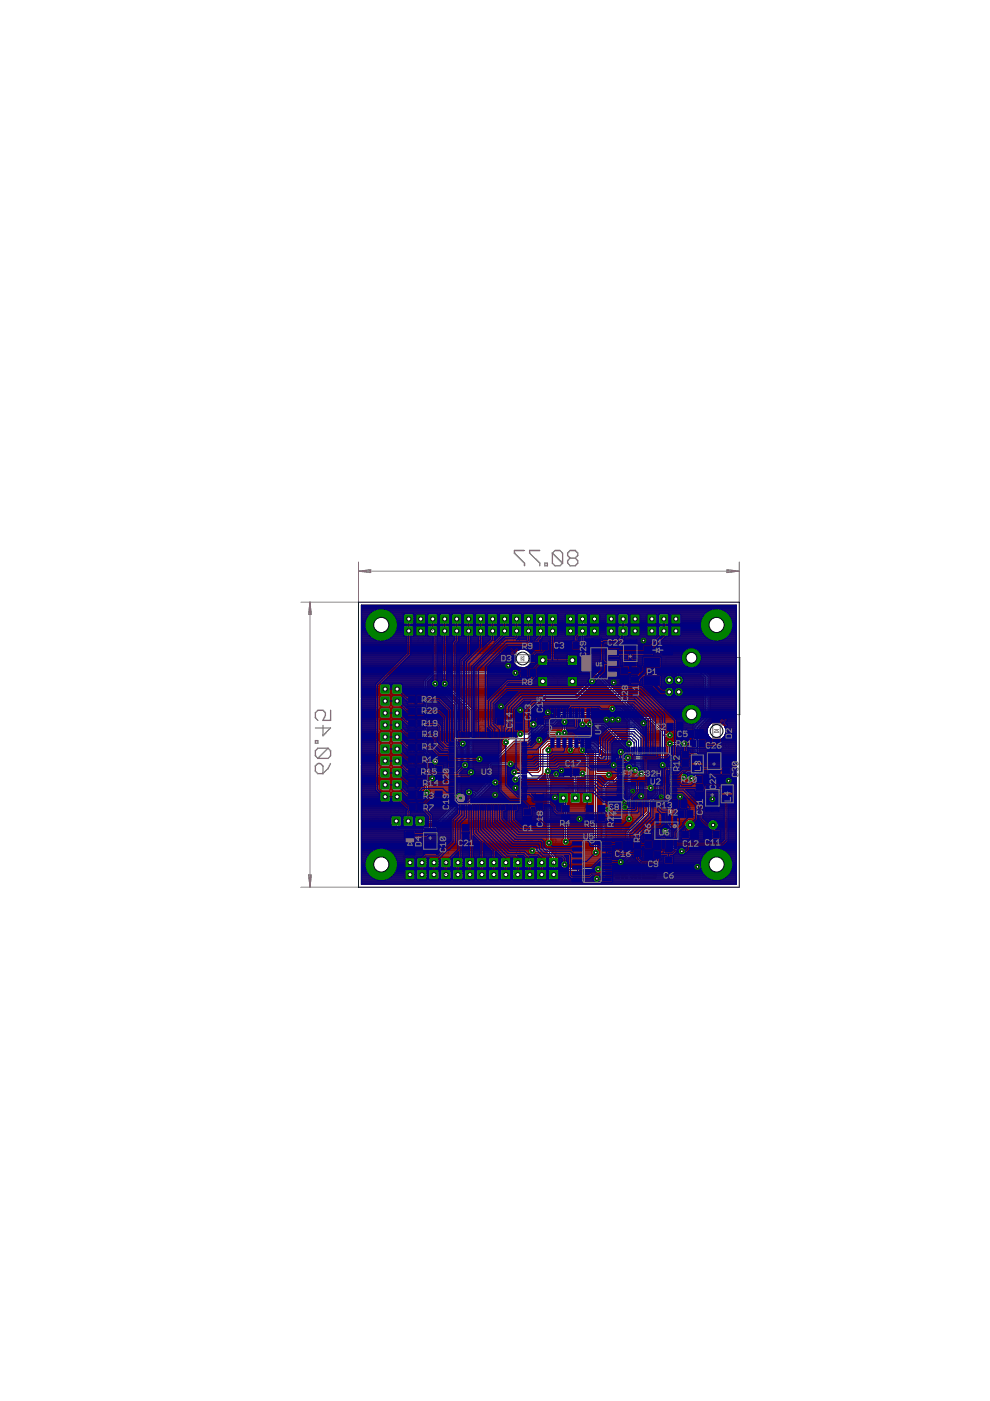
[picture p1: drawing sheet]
<svg xmlns="http://www.w3.org/2000/svg" width="210mm" height="297mm" viewBox="0 0 210 297" stroke-linecap="round" stroke-linejoin="round" font-family="sans-serif">
<g fill="none" stroke="#808080" stroke-width=".21">
<path d="M85.4 130.6l.6-.6h1.3l.6 .6 .7-.6h1.2l.7 .6 .6-.6h1.3l.6 .6 .6-.6h1.3l.6 .6 .7-.6h1.3l.6 .6 .6-.6h1.3l.6 .6 .7-.6h1.2l.7 .6 .6-.6h1.3l.6 .6 .6-.6h1.3l.6 .6 .7-.6h1.3l.6 .6 .6-.6h1.3l.6 .6 .7-.6h1.2l.7 .6 .6-.6h1.3l.6 .6v3.8l-.6 .6h-1.3l-.6-.6-.7 .6h-1.2l-.7-.6-.6 .6h-1.3l-.6-.6-.6 .6h-1.3l-.7-.6-.6 .6h-1.3l-.6-.6-.6 .6h-1.3l-.6-.6-.7 .6h-1.2l-.7-.6-.6 .6h-1.3l-.6-.6-.6 .6h-1.3l-.7-.6-.6 .6h-1.3l-.6-.6-.6 .6h-1.3l-.6-.6-.7 .6h-1.2l-.7-.6-.6 .6h-1.3l-.6-.6zM86.1 137h1.1M87 135.4l.2 .3v.3l-.2 .2h-.7l-.2-.2v-.3l.2-.3h.4v.4M87.2 137.8h-.7l-.4 .4 .4 .4h.7M87.2 136.6v.8M88.8 135.4h.8l.2 .3v.5h-1.2v-.5zM89.6 137.8l.2 .2v.4l-.2 .2h-.8l-.2-.2v-.4l.2-.2h.4v.4M89.8 136.6h-1.2l1.2 .8h-1.2M91.1 138.6h1.2v-.6l-.2-.2h-.4l-.2 .2v.6M91.7 136.6v.6l.2 .2 .4-.2v-.4l-.2-.2h-.8l-.2 .2v.4l.2 .2M91.7 135.4v.6l.2 .2 .4-.2v-.3l-.2-.3h-.8l-.2 .3v.3l.2 .2M93.7 138.6h1.1v-.6l-.1-.2h-.4l-.2 .2v.6"/>
<path d="M94.3 136.6v.6l.2 .2 .3-.2v-.4l-.1-.2h-.8l-.2 .2v.4l.2 .2M94.7 135.4h-.8l-.2 .3v.3l.2 .2M94.7 135.4l.1 .3v.3l-.1 .2h-.8M94.7 135.4l-.8 .8M96.2 138.6h1.2v-.6l-.2-.2h-.4l-.2 .2v.6M96.8 136.8l-.2-.2-.4 .2v.4l.2 .2 .4-.2M96.8 136.8l.2-.2 .4 .2v.4l-.2 .2-.4-.2M96.8 135.4v.6l.2 .2 .4-.2v-.3l-.2-.3h-.8l-.2 .3v.3l.2 .2M96.8 136.8v.4M98.8 138.6h1.1v-.6l-.2-.2h-.4l-.2 .2v.6M98.8 137.4h.2l.7-.8h.2v.8M99.3 135.4v.8l.6-.5h-1.1"/>
<path d="M101.3 138.6h1.2v-.6l-.2-.2h-.4l-.2 .2v.6M101.3 137.4h.2l.8-.8h.2v.8M101.3 135.4v.8l.8-.8 .4 .3v.3l-.2 .2M103.8 138.6h1.2v-.6l-.2-.2h-.4l-.2 .2v.6M103.8 137.4h.2l.8-.8h.2v.8M103.8 135.8h1.2l-.4 .4M103.8 135.4v.8M106.4 138.6h1.1v-.6l-.1-.2h-.4l-.2 .2v.6M106.4 137.4h.2l.8-.8h.1v.8M107.4 135.4h-.8l-.2 .3v.3l.2 .2M107.4 135.4l.1 .3v.3l-.1 .2h-.8M107.4 135.4l-.8 .8"/>
<path d="M109.1 136.6l.4 .2v.6h-.4l-.2-.2v-.4zM109.5 135.7l-.2-.3-.4 .3v.3l.2 .2 .4-.2M109.5 135.7l.2-.3 .4 .3v.3l-.2 .2-.4-.2M109.5 135.7v.3M110.1 136.6l-.6 .8M111.5 136.2h.2l.7-.8h.2v.8M111.7 136.6l.3 .2v.6h-.3l-.2-.2v-.4zM112.6 136.6l-.6 .8M114 138.6h1.2v-.6l-.2-.2h-.4l-.2 .2v.6M114.2 136.6l.4 .2v.6h-.4l-.2-.2v-.4zM114.6 135.4v.8l.6-.5h-1.2M115.2 136.6l-.6 .8"/>
<path d="M116.2 139.2h4M116.5 138.6h1.2v-.6l-.2-.2h-.4l-.2 .2v.6M116.5 135.4v.8M116.5 135.8h1.2l-.4 .4M116.7 136.6l.4 .2v.6h-.4l-.2-.2v-.4zM117.7 136.6l-.6 .8M118.2 139.2v1M119.7 130.6l.6-.6h1.3l.6 .6 .7-.6h1.2l.7 .6 .6-.6h1.3l.6 .6v3.8l-.6 .6h-1.3l-.6-.6-.7 .6h-1.2l-.7-.6-.6 .6h-1.3l-.6-.6zM121.2 135.8v.8l.4 .4 .4-.4v-.8M121.2 129.2l-.4 .3M121.6 129.2h-.6l-.2-.3v-.3l.2-.2h.6v1.1M122 128.4h.8v1.1h-.8"/>
<path d="M122.4 128.9h.4M122.6 136.4h.4M122.6 136.4l-.2-.2 .2-.4h.4l.1 .2-.1 .4M122.6 136.4l-.2 .2 .2 .4h.4l.1-.2-.1-.4M123.2 128.4v1.1l.3-.3 .5 .3v-1.1M123.5 136.8h.2v.2h-.2zM124.1 137h.8M124.5 128.4h.4l.2 .2v.7l-.2 .2h-.4l-.2-.2v-.7zM124.9 136.2l-.4-.4v1.2M125.3 136.4h.8M125.7 136v.8M126.3 129.2h-.6l-.2-.3v-.3l.2-.2h.6v1.1"/>
<path d="M128.3 130.6l.6-.6h1.3l.6 .6 .7-.6h1.2l.7 .6 .6-.6h1.3l.6 .6v3.8l-.6 .6h-1.3l-.6-.6-.7 .6h-1.2l-.7-.6-.6 .6h-1.3l-.6-.6zM129.8 129.2l-.4 .3M129.8 135.8v.8l.4 .4 .4-.4v-.8M130.2 129.2h-.6l-.2-.3v-.3l.2-.2h.6v1.1M130.6 128.4h.7v1.1h-.7M131 128.9h.3M131.1 136.4h.3M131.1 136.4l-.1 .2 .1 .4h.5l.1-.2M131.7 128.4v1.1l.4-.3 .4 .3v-1.1M131.7 136l-.1-.2h-.5l-.1 .2 .1 .4M132.1 136.8h.2v.2h-.2zM132.9 136.4h.2"/>
<path d="M132.9 136.4l-.2 .2 .2 .4h.4l.2-.2M133.1 128.4h.4l.2 .2v.7l-.2 .2h-.4l-.2-.2v-.7zM133.5 136l-.2-.2h-.4l-.2 .2 .2 .4M133.9 136.4h.8M134.3 136v.8M134.9 129.2h-.6l-.2-.3v-.3l.2-.2h.6v1.1M136.9 130.6l.7-.6h1.2l.7 .6 .6-.6h1.3l.6 .6 .6-.6h1.3l.6 .6v3.8l-.6 .6h-1.3l-.6-.6-.6 .6h-1.3l-.6-.6-.7 .6h-1.2l-.7-.6zM138.4 129.2l-.4 .3M138.7 129.2h-.5l-.2-.3v-.3l.2-.2h.5v1.1M139.1 128.4h.8v1.1h-.8M139.5 135.8v.8l.4 .4 .4-.4v-.8M139.5 128.9h.4"/>
<path d="M140.3 128.4v1.1l.4-.3 .4 .3v-1.1M140.7 135.8h.7v.6l-.4-.2-.3 .2v.4l.1 .2h.4l.2-.2M141.2 139.4h15.7v12.1h-15.7zM141.7 128.4h.3l.3 .2v.7l-.3 .2h-.3l-.2-.2v-.7zM141.8 136.4h.8M142.2 136v.8M143.4 129.2h-.6l-.2-.3v-.3l.2-.2h.6v1.1M80.4 145.5l.6-.7h3.8l.6 .7v1.2l-.6 .7 .6 .6v1.3l-.6 .6 .6 .6v1.3l-.6 .6 .6 .7v1.2l-.6 .7 .6 .6v1.3l-.6 .6 .6 .7v1.2l-.6 .7 .6 .6v1.3l-.6 .6 .6 .6v1.3l-.6 .6 .6 .7v1.2l-.6 .7 .6 .6v1.3l-.6 .6h-3.8l-.6-.6v-1.3l.6-.6-.6-.7v-1.2l.6-.7-.6-.6v-1.3l.6-.6-.6-.6v-1.3l.6-.6-.6-.7v-1.2l.6-.7-.6-.6v-1.3l.6-.6-.6-.7v-1.2l.6-.7-.6-.6v-1.3l.6-.6-.6-.6v-1.3l.6-.6-.6-.7zM86.5 146.7h.8M86.5 149.2h.8M86.5 151.8h.8M86.5 154.3h.8"/>
<path d="M86.5 156.8h.8M86.5 159.4h.8M87.3 145.9l-.4-.4v1.2M87.3 148.4l-.4-.3v1.1M87.3 151l-.4-.4v1.2M87.3 153.5l-.4-.4v1.2M87.3 156.1l-.4-.4v1.1M87.3 158.6l-.4-.4v1.2M87.7 148.3l.2-.2h.3l.2 .2v.7l-.2 .2h-.3l-.2-.2zM87.7 153.3l.2-.2h.3l.2 .2v.8l-.2 .2h-.3l-.2-.2zM87.7 145.5l.7 .8M87.7 150.6h.7"/>
<path d="M87.7 155.7l.7 .8M87.7 158.2l.7 .8M88.1 148.8l-.4 .4M88.1 150.6v1.2M88.2 146.1l-.5 .6M88.2 156.3l-.5 .5M88.2 158.8l-.5 .6M88.4 145.5v1.2M88.4 155.7v1.1M88.4 158.2v1.2M88.8 158.4l.2-.2h.4l.2 .2v.8l-.2 .2h-.4l-.2-.2M88.8 150.8l.2-.2h.4l.2 .2-.2 .4h-.4l-.2 .2 .2 .4h.4l.2-.2"/>
<path d="M88.8 145.7l.2-.2h.4l.2 .2v.8l-.2 .2h-.4l-.2-.2M88.8 155.9l.2-.2h.4l.2 .2v.8l-.2 .1h-.4l-.2-.1M89 153.1h.6v1.2h-.6l-.2-.2v-.8zM89.2 148.8l-.4 .4M89.6 148.8h-.6l-.2-.1v-.4l.2-.2h.6v1.1M90 158.2h.8M90 146.7v-.8l.4-.4 .4 .4v.8M90 148.3l.2-.2h.4l.2 .2v.7l-.2 .2h-.4l-.2-.2v-.3h.4M90 146.1h.8M90 153.1h.8M90 155.7h.8M90.4 151.4l-.4 .4"/>
<path d="M90.4 153.1v1.2M90.4 155.7v1.1M90.4 158.2v1.2M90.8 151.4h-.6l-.2-.2v-.4l.2-.2h.6v1.2M91.2 145.7l.2-.2h.4l.1 .2v.8l-.1 .2h-.4l-.2-.2v-.4h.4M91.2 148.3l.2-.2h.5v1.1h-.5l-.2-.2 .2-.3zM91.2 150.8l.2-.2h.4l.1 .4-.1 .2h-.4l-.2 .4 .2 .2h.4l.1-.2M91.4 148.7h.5M91.6 156.5l-.4 .3M91.9 156.5h-.5l-.2-.2v-.4l.2-.2h.5v1.1M92.3 145.7l.2-.2h.6v1.2h-.6l-.2-.2 .2-.4zM92.3 148.3l.2-.2h.6v1.1h-.6l-.2-.2z"/>
<path d="M92.3 150.6h.8M92.5 146.1h.6M92.7 150.6v1.2M93.7 145.5h.6v1.2h-.6l-.2-.2v-.8zM100.9 151.6l.2-.3h.5l.3 .3v1l-.3 .3h-.5l-.2-.3zM101.8 154.5l-.2 .3v.2l.2 .3h.5l.3-.3M101.8 154.5h.3M102.4 152.1h1M102.4 151.3v1.6M102.6 154l-.3-.2h-.5l-.2 .2v.3l.2 .2M103.1 155.3h1M103.4 151.3v1.6"/>
<path d="M103.9 151.6l.3-.3h.5l.3 .3v1l-.3 .3h-.5l-.3-.3M104.1 154.3l-.5-.5v1.5M104.6 154v1l.3 .3h.5l.3-.3M104.6 154l.3-.2h.5l.3 .2v1M104.6 154l1.1 1M105.5 152.9v-1.1l.5-.5 .5 .5v1.1M105.5 152.1h1M107 151.3h.5M107.2 154l-.2-.2h-.6l-.2 .2v.3l1 1h-1M107.3 151.3v1.3l.2 .3h.3l.3-.3M109.2 142h.8l-.6-.6v1.2M110.4 141.4l.7 .6"/>
<path d="M110.4 142.2l.2-.2h.5v.4l-.1 .2h-.4zM112.3 142.2h-.6l-.2-.2v-.4l.2-.2h.6v1.2M115.2 141.2v2M116.2 145.2h4M116.7 147.3h.8M117.5 146.5l-.4-.4v1.2M117.9 146.1v1.2l.4-.4 .3 .4v-1.2M118.2 144.2v1M119 146.3l.2-.2h.4l.2 .4-.2 .2h-.4l-.2 .3 .2 .3h.4l.2-.3M121.2 141.2v2M133.1 147.4v1.1l1-1.1h.2l.3 .3v.5l-.3 .3M133.1 152.1v1l1-1h.2l.3 .2v.5l-.3 .3"/>
<path d="M133.1 155.1v1.1l1-1.1h.2l.3 .3v.5l-.3 .3M133.1 156.7v1l1-1h.2l.3 .3v.5l-.3 .2M133.1 158.7h1.5M133.1 145.9h1l.5 .5-.5 .5h-1M133.8 153.9l-.2-.3h-.3l-.2 .3v.5l.2 .2M133.8 153.9l.3-.3h.2l.3 .3v.5l-.3 .2M133.8 145.9v1M133.8 153.9v.2M134.3 149h-1l-.2 .2v.6l.2 .2M134.3 149l.3 .2v.6l-.3 .2h-1M134.3 149l-1 1M134.6 158.2v1.1"/>
<path d="M134.6 159.8v1h-1.5M134.6 150.5h-1l-.5 .5 .5 .6h1M137.2 157.2v1h1.6M137.2 158.7h1.6l-.5 .5 .5 .5h-1.6M137.2 154.3l.3-.2h.3l.2 .2 .3-.2h.2l.3 .2v.8h-1.6zM137.2 155.6h1.1l.5 .5-.5 .6h-1.1M138 154.3v.8M138 155.6v1.1M146.9 146.2h.8M147.7 145.4l-.4-.4v1.2M148.1 145l.8 1.2M148.9 145l-.8 1.2"/>
<path d="M149.5 158.4l-.4 .4M149.9 158.4h-.6l-.2-.2v-.4l.2-.2h.6v1.2M150.2 157.6h.8v1.2h-.8M150.6 158.2h.4M151.4 157.6v1.2l.4-.4 .4 .4v-1.2M152.8 157.6h.4l.2 .2v.8l-.2 .2h-.4l-.2-.2v-.8zM154.5 158.4h-.6l-.1-.2v-.4l.1-.2h.6v1.2M78.3 173.4v.8l.4 .4 .4-.4v-.8M79.7 174l-.3 .2 .3 .4h.3l.2-.2-.2-.4M79.7 174l-.3-.2 .3-.4h.3l.2 .2-.2 .4M79.7 174h.3M80.6 174.4h.2v.2h-.2z"/>
<path d="M81.2 174.6h.8M82 173.8l-.4-.4v1.2M82.5 171.1h.8M82.7 173.4l.7-.6h1.2l.7 .6 .6-.6h1.3l.6 .6 .6-.6h1.3l.6 .6v1.3l-.6 .6h-1.3l-.6-.6-.6 .6h-1.3l-.6-.6-.7 .6h-1.2l-.7-.6zM82.9 171.1v1.2M83.7 171.3l.2-.2h.4l.2 .2v.8l-.2 .2h-.4l-.2-.2M84.8 171.1h.8v1.2h-.8M85.2 171.7h.4M86 171.1v1.2l.8-1.2v1.2M86.3 178.1l.2-.2h.7l.3 .2v.6h-1.2zM86.5 168.6l.2-.2h.4l.2 .2v.7l-.2 .2h-.4l-.2-.2v-.3h.4M86.5 161.9h.8"/>
<path d="M86.5 164.5h.8M86.5 167h.8M87.2 171.1v1.2l.7-1.2v1.2M87.3 161.1l-.4-.3v1.1M87.3 163.7l-.4-.4v1.2M87.3 166.2l-.4-.4v1.2M87.5 179.1h-1.2l1.2 .8h-1.2M87.7 161l.2-.2h.3l.2 .2-.2 .3h-.3l-.2 .2 .2 .4h.3l.2-.2M87.7 163.3h.4M87.7 164.5h.4M87.7 165.8h.7M87.7 168.4h.7"/>
<path d="M87.9 163.3v1.2M88.1 165.8v1.2M88.1 168.4v1.1M88.4 163.5l.2-.2h.6v1.2h-.6l-.2-.2zM88.5 171.1h.4l.2 .2v.8l-.2 .2h-.4l-.2-.2v-.8zM88.8 179.5h1.2l-.4 .4M88.8 179.1v.8M88.8 166l.2-.2h.4l.2 .2-.2 .4h-.4l-.2 .2 .2 .4h.4l.2-.2M88.8 161.9v-1.1l.4 .3 .4-.3v1.1M88.8 168.4v.7l.4 .4 .4-.4v-.7M89.5 171.3l.2-.2h.4l.2 .2v.8l-.2 .2h-.4l-.2-.2M89.6 163.3h.8"/>
<path d="M90 163.3v1.2M90 160.8h.8M90.4 160.8v1.1M90.4 166.6l-.4 .4M90.8 166.6h-.6l-.2-.2v-.4l.2-.2h.6v1.2M91 173.4v.8l.4 .4 .4-.4v-.8M91.2 165.8h.7M91.4 179.1v.8l.7-.8 .4 .2v.3l-.2 .3M91.6 165.8v1.2M92.3 174l-.2 .2 .2 .4h.4l.2-.2M92.3 174h.2M92.9 173.6l-.2-.2h-.4l-.2 .2 .2 .4"/>
<path d="M93.3 174.4h.2v.2h-.2zM94.1 174l-.2 .2 .2 .4h.4l.2-.2M94.1 174h.2M94.5 179.3l-.2-.2-.4 .2v.3l.2 .3M94.5 179.3l.2-.2 .4 .2v.3l-.2 .3M94.5 179.3v.2M94.7 173.6l-.2-.2h-.4l-.2 .2 .2 .4M97 179.1v.8l.6-.6h-1.2M99 179.3l.2-.2 .4 .2v.6h-.4l-.2-.3zM100.1 179.1l-.5 .8M101.5 179.9h.2l.8-.8h.2v.8M104.6 179.3l-.2-.2-.3 .2v.3l.1 .3 .4-.3"/>
<path d="M104.6 179.3l.2-.2 .4 .2v.3l-.2 .3-.4-.3M104.6 179.3v.3M107.2 179.1v.5l.2 .3 .4-.3v-.3l-.2-.2h-.8l-.2 .2v.3l.2 .3M109.1 179.5h1.2l-.4 .4M109.1 179.1v.8M110.1 177.9l.2 .2v.4l-.2 .2h-.8M110.1 177.9h-.8l-.2 .2v.4l.2 .2M110.1 177.9l-.8 .8M111.7 179.5h1.1l-.3 .4M111.7 177.9v.8M111.7 179.1v.8M111.7 178.3h1.1l-.3 .4"/>
<path d="M114.2 177.9v.8l.8-.8 .4 .2v.4l-.2 .2M114.2 179.5h1.2l-.4 .4M114.2 179.1v.8M116.8 179.5h1.1l-.4 .4M116.8 179.1v.8M117.3 178.1l-.2-.2-.3 .2v.4l.1 .2M117.3 178.1l.2-.2 .4 .2v.4l-.2 .2M117.3 178.1v.2M118.2 168.6l.6-.7h1.3l.6 .7 .6-.7h1.3l.6 .7 .7-.7h1.2l.7 .7v1.2l-.7 .7h-1.2l-.7-.7-.6 .7h-1.3l-.6-.7-.6 .7h-1.3l-.6-.7zM118.8 173.6v.4M118.8 173.8h1.2M119 171.2h.8l.2 .2v.4l-.2 .2h-.8l-.2-.2v-.4z"/>
<path d="M119.8 165.9h.8v1.2h-.8M120 173.6v.4M120 172.4l-1.2 .8M120.2 166.5h.4M121.2 165.9h.6v1.2h-.6l-.2-.2v-.8zM122.4 165.9h.4l.2 .2v.8l-.2 .2h-.4l-.2-.2v-.8zM123.3 167.1v-1.2l.4 .4 .4-.4v1.2M123.9 173.9h1.2M123.9 172.4h.8l.4 .4-.4 .3h-.8M124.5 172.4v.7M124.9 171.2l.2 .2v.4l-.2 .2h-.8l-.2-.2v-.4l.2-.2h.4v.4M125.1 173.5v.8"/>
<path d="M125.1 174.7v.4M125.1 174.9h-1l-.2 .2 .2 .4M133.1 164.9h1.5M133.1 162.9h1l.5 .5-.5 .5h-1M133.8 160.3v.5M133.8 162.9v1M134.3 161.3l.3 .3v.5l-.3 .2h-1l-.2-.2v-.5l.2-.3h.5v.5M134.6 166.2h-1.3l-.2 .3v.2l.2 .3M134.6 164.4v1M134.6 165.9v.6M143.6 173.2l.7-.4 .8-.2h7.3a2.32 2.32 0 0 1 2.2 2.3 2.32 2.32 0 0 1-2.2 2.3h-7.3a2.32 2.32 0 0 1-2.1-1.5 2.32 2.32 0 0 1 .6-2.5zM146.6 174.2h.8"/>
<path d="M147.4 173.4l-.4-.4v1.2M148.6 173v1.2h-.8M149 174.2v-.8l.4-.4 .3 .4v.8M149 173.6h.7M150.1 173h.8M150.5 173v1.2M151.3 173l.8 1.2M152.1 173l-.8 1.2M85.6 182.3l.7-.7h1.2l.7 .7 .6-.7h1.3l.6 .7 .7-.7h1.2l.7 .7 .6-.7h1.3l.6 .7 .6-.7h1.3l.6 .7 .7-.7h1.2l.7 .7 .6-.7h1.3l.6 .7 .7-.7h1.2l.7 .7 .6-.7h1.3l.6 .7 .6-.7h1.3l.6 .7 .7-.7h1.2l.7 .7 .6-.7h1.3l.6 .7 .7-.7h1.2l.7 .7v3.8l-.7 .6h-1.2l-.7-.6-.6 .6h-1.3l-.6-.6-.7 .6h-1.2l-.7-.6-.6 .6h-1.3l-.6-.6-.6 .6h-1.3l-.6-.6-.7 .6h-1.2l-.7-.6-.6 .6h-1.3l-.6-.6-.7 .6h-1.2l-.7-.6-.6 .6h-1.3l-.6-.6-.6 .6h-1.3l-.6-.6-.7 .6h-1.2l-.7-.6-.6 .6h-1.3l-.6-.6-.7 .6h-1.2l-.7-.6zM87.2 180.3l.3 .1v.4l-.3 .2h-.7l-.2-.2v-.4l.2-.1h.4v.3M88.8 181h1.2v-.6l-.2-.2h-.4l-.2 .2v.6M91.4 181h1.1v-.6l-.2-.2h-.4l-.1 .2v.6"/>
<path d="M93.9 181h1.2v-.6l-.2-.2h-.4l-.2 .2v.6M96.4 181h1.2v-.6l-.2-.2h-.4l-.2 .2v.6M99 181h1.1v-.6l-.2-.2h-.3l-.2 .2v.6M101.5 181h1.2v-.6l-.2-.2h-.4l-.2 .2v.6M104.1 181h1.1v-.6l-.2-.2h-.4l-.2 .2v.6M106.6 181h1.2v-.6l-.2-.2h-.4l-.2 .2v.6M109.1 181h1.2v-.6l-.2-.2h-.4l-.2 .2v.6M111.7 181h1.1v-.6l-.2-.2h-.4l-.1 .2v.6M114.2 181h1.2v-.6l-.2-.2h-.4l-.2 .2v.6M116.8 181h1.1v-.6l-.2-.2h-.4l-.2 .2v.6"/>
<circle cx="118.2" cy="142.2" r="1.61"/>
</g>
<g fill="#808080" stroke="#808080" stroke-width=".21">
<path d="M136.2 186.2h2.9z"/>
<path d="M135.4 186.2h.4z"/>
<path d="M134.6 186.2h.4z"/>
<path d="M133.8 186.2h.4z"/>
<path d="M132.6 186.2h.4z"/>
<path d="M131.8 186.2h.4z"/>
<path d="M130.6 186.2h.8z"/>
<path d="M128.5 186.2h1.3z"/>
<path d="M127.3 186.2h.8z"/>
<path d="M136.2 186.1l2.9 .1z"/>
<path d="M135.4 186.1l.4 .1z"/>
<path d="M134.6 186.1l.4 .1z"/>
<path d="M133.8 186.1l.4 .1z"/>
<path d="M132.6 186.1l.4 .1z"/>
<path d="M131.8 186.1l.4 .1z"/>
<path d="M130.6 186.1l.8 .1z"/>
<path d="M128.5 186.1l1.3 .1z"/>
<path d="M127.3 186.1l.8 .1z"/>
<path d="M136.2 186.1h2.9z"/>
<path d="M135.4 186.1h.4z"/>
<path d="M134.6 186.1h.4z"/>
<path d="M133.8 186.1h.4z"/>
<path d="M132.6 186.1h.4z"/>
<path d="M131.8 186.1h.4z"/>
<path d="M130.6 186.1h.8z"/>
<path d="M128.5 186.1h1.3z"/>
<path d="M127.3 186.1h.8z"/>
<path d="M136.2 186l2.9 .1z"/>
<path d="M135.4 186l.4 .1z"/>
<path d="M134.6 186l.4 .1z"/>
<path d="M133.8 186l.4 .1z"/>
<path d="M132.6 186l.4 .1z"/>
<path d="M131.8 186l.4 .1z"/>
<path d="M130.6 186l.8 .1z"/>
<path d="M128.5 186l1.3 .1z"/>
<path d="M127.3 186l.8 .1z"/>
<path d="M136.2 186h2.9z"/>
<path d="M135.4 186h.4z"/>
<path d="M134.6 186h.4z"/>
<path d="M133.8 186h.4z"/>
<path d="M132.6 186h.4z"/>
<path d="M131.8 186h.4z"/>
<path d="M130.6 186h.8z"/>
<path d="M128.5 186h1.3z"/>
<path d="M127.3 186h.8z"/>
<path d="M136.2 185.9l2.9 .1z"/>
<path d="M135.4 185.9l.4 .1z"/>
<path d="M134.6 185.9l.4 .1z"/>
<path d="M133.8 185.9l.4 .1z"/>
<path d="M132.6 185.9l.4 .1z"/>
<path d="M131.8 185.9l.4 .1z"/>
<path d="M130.6 185.9l.8 .1z"/>
<path d="M128.5 185.9l1.3 .1z"/>
<path d="M127.3 185.9l.8 .1z"/>
<path d="M136.2 185.9h2.9z"/>
<path d="M135.4 185.9h.4z"/>
<path d="M134.6 185.9h.4z"/>
<path d="M133.8 185.9h.4z"/>
<path d="M132.6 185.9h.4z"/>
<path d="M131.8 185.9h.4z"/>
<path d="M130.6 185.9h.8z"/>
<path d="M128.5 185.9h1.3z"/>
<path d="M127.3 185.9h.8z"/>
<path d="M136.2 185.8l2.9 .1z"/>
<path d="M135.4 185.8l.4 .1z"/>
<path d="M134.6 185.8l.4 .1z"/>
<path d="M133.8 185.8l.4 .1z"/>
<path d="M132.6 185.8l.4 .1z"/>
<path d="M131.8 185.8l.4 .1z"/>
<path d="M130.6 185.8l.8 .1z"/>
<path d="M128.5 185.8l1.3 .1z"/>
<path d="M127.3 185.8l.8 .1z"/>
<path d="M136.2 185.8h2.9z"/>
<path d="M135.4 185.8h.4z"/>
<path d="M134.6 185.8h.4z"/>
<path d="M133.8 185.8h.4z"/>
<path d="M132.6 185.8h.4z"/>
<path d="M131.8 185.8h.4z"/>
<path d="M130.6 185.8h.8z"/>
<path d="M128.5 185.8h1.3z"/>
<path d="M127.3 185.8h.8z"/>
<path d="M138.7 185.8h.4z"/>
<path d="M136.2 185.8h.5z"/>
<path d="M134.2 185.8h.4z"/>
<path d="M131.8 185.8h.8z"/>
<path d="M129.8 185.8h.4z"/>
<path d="M128.9 185.8h.4z"/>
<path d="M127.7 185.8h.4z"/>
<path d="M138.7 185.7l.4 .1z"/>
<path d="M136.2 185.7l.5 .1z"/>
<path d="M135.4 185.7l.4 .1z"/>
<path d="M134.2 185.7l.4 .1z"/>
<path d="M131.8 185.7l.8 .1z"/>
<path d="M130.6 185.7l.8 .1z"/>
<path d="M129.8 185.7l.4 .1z"/>
<path d="M128.9 185.7l.4 .1z"/>
<path d="M127.7 185.7l.4 .1z"/>
<path d="M138.7 185.7h.4z"/>
<path d="M136.2 185.7h.5z"/>
<path d="M135.4 185.7h.4z"/>
<path d="M134.2 185.7h.4z"/>
<path d="M131.8 185.7h.8z"/>
<path d="M130.6 185.7h.8z"/>
<path d="M129.8 185.7h.4z"/>
<path d="M128.9 185.7h.4z"/>
<path d="M127.7 185.7h.4z"/>
<path d="M138.7 185.6l.4 .1z"/>
<path d="M136.2 185.6l.5 .1z"/>
<path d="M135.4 185.6l.4 .1z"/>
<path d="M134.2 185.6l.4 .1z"/>
<path d="M131.8 185.6l.8 .1z"/>
<path d="M130.6 185.6l.8 .1z"/>
<path d="M129.8 185.6l.4 .1z"/>
<path d="M128.9 185.6l.4 .1z"/>
<path d="M127.7 185.6l.4 .1z"/>
<path d="M138.7 185.6h.4z"/>
<path d="M136.2 185.6h.5z"/>
<path d="M135.4 185.6h.4z"/>
<path d="M134.2 185.6h.4z"/>
<path d="M131.8 185.6h.8z"/>
<path d="M130.6 185.6h.8z"/>
<path d="M129.8 185.6h.4z"/>
<path d="M128.9 185.6h.4z"/>
<path d="M127.7 185.6h.4z"/>
<path d="M138.7 185.5l.4 .1z"/>
<path d="M136.2 185.5l.5 .1z"/>
<path d="M135.4 185.5l.4 .1z"/>
<path d="M134.2 185.5l.4 .1z"/>
<path d="M131.8 185.5l.8 .1z"/>
<path d="M130.6 185.5l.8 .1z"/>
<path d="M129.8 185.5l.4 .1z"/>
<path d="M128.9 185.5l.4 .1z"/>
<path d="M127.7 185.5l.4 .1z"/>
<path d="M138.7 185.5h.4z"/>
<path d="M136.2 185.5h.5z"/>
<path d="M135.4 185.5h.4z"/>
<path d="M134.2 185.5h.4z"/>
<path d="M131.8 185.5h.8z"/>
<path d="M130.6 185.5h.8z"/>
<path d="M129.8 185.5h.4z"/>
<path d="M128.9 185.5h.4z"/>
<path d="M127.7 185.5h.4z"/>
<path d="M138.7 185.4l.4 .1z"/>
<path d="M136.2 185.4l.5 .1z"/>
<path d="M135.4 185.4l.4 .1z"/>
<path d="M134.2 185.4l.4 .1z"/>
<path d="M131.8 185.4l.8 .1z"/>
<path d="M130.6 185.4l.8 .1z"/>
<path d="M129.8 185.4l.4 .1z"/>
<path d="M128.9 185.4l.4 .1z"/>
<path d="M127.7 185.4l.4 .1z"/>
<path d="M138.7 185.4h.4z"/>
<path d="M136.2 185.4h.5z"/>
<path d="M135.4 185.4h.4z"/>
<path d="M134.2 185.4h.4z"/>
<path d="M131.8 185.4h.8z"/>
<path d="M130.6 185.4h.8z"/>
<path d="M129.8 185.4h.4z"/>
<path d="M128.9 185.4h.4z"/>
<path d="M127.7 185.4h.4z"/>
<path d="M137 185.4h1.3z"/>
<path d="M134.6 185.4h1.2z"/>
<path d="M133.4 185.4h.4z"/>
<path d="M132.6 185.4h.4z"/>
<path d="M131.4 185.4h.4z"/>
<path d="M130.6 185.4h.4z"/>
<path d="M128.5 185.4h1.3z"/>
<path d="M127.3 185.4h.4z"/>
<path d="M138.7 185.3l.4 .1z"/>
<path d="M137 185.3l1.3 .1z"/>
<path d="M136.2 185.3l.5 .1z"/>
<path d="M134.6 185.3l1.2 .1z"/>
<path d="M133.4 185.3l.4 .1z"/>
<path d="M132.6 185.3l.4 .1z"/>
<path d="M131.4 185.3l.4 .1z"/>
<path d="M130.6 185.3l.4 .1z"/>
<path d="M128.5 185.3l1.3 .1z"/>
<path d="M127.3 185.3l.4 .1z"/>
<path d="M138.7 185.3h.4z"/>
<path d="M137 185.3h1.3z"/>
<path d="M136.2 185.3h.5z"/>
<path d="M134.6 185.3h1.2z"/>
<path d="M133.4 185.3h.4z"/>
<path d="M132.6 185.3h.4z"/>
<path d="M131.4 185.3h.4z"/>
<path d="M130.6 185.3h.4z"/>
<path d="M128.5 185.3h1.3z"/>
<path d="M127.3 185.3h.4z"/>
<path d="M138.7 185.2l.4 .1z"/>
<path d="M137 185.2l1.3 .1z"/>
<path d="M136.2 185.2l.5 .1z"/>
<path d="M134.6 185.2l1.2 .1z"/>
<path d="M133.4 185.2l.4 .1z"/>
<path d="M132.6 185.2l.4 .1z"/>
<path d="M131.4 185.2l.4 .1z"/>
<path d="M130.6 185.2l.4 .1z"/>
<path d="M128.5 185.2l1.3 .1z"/>
<path d="M127.3 185.2l.4 .1z"/>
<path d="M138.7 185.2h.4z"/>
<path d="M137 185.2h1.3z"/>
<path d="M136.2 185.2h.5z"/>
<path d="M134.6 185.2h1.2z"/>
<path d="M133.4 185.2h.4z"/>
<path d="M132.6 185.2h.4z"/>
<path d="M131.4 185.2h.4z"/>
<path d="M130.6 185.2h.4z"/>
<path d="M128.5 185.2h1.3z"/>
<path d="M127.3 185.2h.4z"/>
<path d="M138.7 185.1l.4 .1z"/>
<path d="M137 185.1l1.3 .1z"/>
<path d="M136.2 185.1l.5 .1z"/>
<path d="M134.6 185.1l1.2 .1z"/>
<path d="M133.4 185.1l.4 .1z"/>
<path d="M132.6 185.1l.4 .1z"/>
<path d="M131.4 185.1l.4 .1z"/>
<path d="M130.6 185.1l.4 .1z"/>
<path d="M128.5 185.1l1.3 .1z"/>
<path d="M127.3 185.1l.4 .1z"/>
<path d="M138.7 185.1h.4z"/>
<path d="M137 185.1h1.3z"/>
<path d="M136.2 185.1h.5z"/>
<path d="M134.6 185.1h1.2z"/>
<path d="M133.4 185.1h.4z"/>
<path d="M132.6 185.1h.4z"/>
<path d="M131.4 185.1h.4z"/>
<path d="M130.6 185.1h.4z"/>
<path d="M128.5 185.1h1.3z"/>
<path d="M127.3 185.1h.4z"/>
<path d="M138.7 185l.4 .1z"/>
<path d="M137 185l1.3 .1z"/>
<path d="M136.2 185l.5 .1z"/>
<path d="M134.6 185l1.2 .1z"/>
<path d="M133.4 185l.4 .1z"/>
<path d="M132.6 185l.4 .1z"/>
<path d="M131.4 185l.4 .1z"/>
<path d="M130.6 185l.4 .1z"/>
<path d="M128.5 185l1.3 .1z"/>
<path d="M127.3 185l.4 .1z"/>
<path d="M138.7 185h.4z"/>
<path d="M137 185h1.3z"/>
<path d="M136.2 185h.5z"/>
<path d="M134.6 185h1.2z"/>
<path d="M133.4 185h.4z"/>
<path d="M132.6 185h.4z"/>
<path d="M131.4 185h.4z"/>
<path d="M130.6 185h.4z"/>
<path d="M128.5 185h1.3z"/>
<path d="M127.3 185h.4z"/>
<path d="M134.2 185h.4z"/>
<path d="M133 185h.4z"/>
<path d="M131.8 185h.4z"/>
<path d="M130.2 185h.8z"/>
<path d="M128.9 185h.4z"/>
<path d="M138.7 184.9l.4 .1z"/>
<path d="M137 184.9l1.3 .1z"/>
<path d="M136.2 184.9l.5 .1z"/>
<path d="M134.2 184.9l.4 .1z"/>
<path d="M133 184.9l.4 .1z"/>
<path d="M131.8 184.9l.4 .1z"/>
<path d="M130.2 184.9l.8 .1z"/>
<path d="M128.9 184.9l.4 .1z"/>
<path d="M138.7 184.9h.4z"/>
<path d="M137 184.9h1.3z"/>
<path d="M136.2 184.9h.5z"/>
<path d="M134.2 184.9h.4z"/>
<path d="M133 184.9h.4z"/>
<path d="M131.8 184.9h.4z"/>
<path d="M130.2 184.9h.8z"/>
<path d="M128.9 184.9h.4z"/>
<path d="M138.7 184.8l.4 .1z"/>
<path d="M137 184.8l1.3 .1z"/>
<path d="M136.2 184.8l.5 .1z"/>
<path d="M134.2 184.8l.4 .1z"/>
<path d="M133 184.8l.4 .1z"/>
<path d="M131.8 184.8l.4 .1z"/>
<path d="M130.2 184.8l.8 .1z"/>
<path d="M128.9 184.8l.4 .1z"/>
<path d="M138.7 184.8h.4z"/>
<path d="M137 184.8h1.3z"/>
<path d="M136.2 184.8h.5z"/>
<path d="M134.2 184.8h.4z"/>
<path d="M133 184.8h.4z"/>
<path d="M131.8 184.8h.4z"/>
<path d="M130.2 184.8h.8z"/>
<path d="M128.9 184.8h.4z"/>
<path d="M138.7 184.7l.4 .1z"/>
<path d="M137 184.7l1.3 .1z"/>
<path d="M136.2 184.7l.5 .1z"/>
<path d="M134.2 184.7l.4 .1z"/>
<path d="M133 184.7l.4 .1z"/>
<path d="M131.8 184.7l.4 .1z"/>
<path d="M130.2 184.7l.8 .1z"/>
<path d="M128.9 184.7l.4 .1z"/>
<path d="M138.7 184.7h.4z"/>
<path d="M137 184.7h1.3z"/>
<path d="M136.2 184.7h.5z"/>
<path d="M134.2 184.7h.4z"/>
<path d="M133 184.7h.4z"/>
<path d="M131.8 184.7h.4z"/>
<path d="M130.2 184.7h.8z"/>
<path d="M128.9 184.7h.4z"/>
<path d="M138.7 184.6l.4 .1z"/>
<path d="M137 184.6l1.3 .1z"/>
<path d="M136.2 184.6l.5 .1z"/>
<path d="M134.2 184.6l.4 .1z"/>
<path d="M133 184.6l.4 .1z"/>
<path d="M131.8 184.6l.4 .1z"/>
<path d="M130.2 184.6l.8 .1z"/>
<path d="M128.9 184.6l.4 .1z"/>
<path d="M138.7 184.6h.4z"/>
<path d="M137 184.6h1.3z"/>
<path d="M136.2 184.6h.5z"/>
<path d="M134.2 184.6h.4z"/>
<path d="M133 184.6h.4z"/>
<path d="M131.8 184.6h.4z"/>
<path d="M130.2 184.6h.8z"/>
<path d="M128.9 184.6h.4z"/>
<path d="M135.4 184.6h.4z"/>
<path d="M131.4 184.6h1.2z"/>
<path d="M128.5 184.6h2.5z"/>
<path d="M127.7 184.6h.4z"/>
<path d="M138.7 184.5l.4 .1z"/>
<path d="M137 184.5l1.3 .1z"/>
<path d="M136.2 184.5l.5 .1z"/>
<path d="M135.4 184.5l.4 .1z"/>
<path d="M134.2 184.5l.4 .1z"/>
<path d="M133 184.5l.4 .1z"/>
<path d="M131.4 184.5l1.2 .1z"/>
<path d="M128.5 184.5l2.5 .1z"/>
<path d="M127.7 184.5l.4 .1z"/>
<path d="M138.7 184.5h.4z"/>
<path d="M137 184.5h1.3z"/>
<path d="M136.2 184.5h.5z"/>
<path d="M135.4 184.5h.4z"/>
<path d="M134.2 184.5h.4z"/>
<path d="M133 184.5h.4z"/>
<path d="M131.4 184.5h1.2z"/>
<path d="M128.5 184.5h2.5z"/>
<path d="M127.7 184.5h.4z"/>
<path d="M138.7 184.4l.4 .1z"/>
<path d="M137 184.4l1.3 .1z"/>
<path d="M136.2 184.4l.5 .1z"/>
<path d="M135.4 184.4l.4 .1z"/>
<path d="M134.2 184.4l.4 .1z"/>
<path d="M133 184.4l.4 .1z"/>
<path d="M131.4 184.4l1.2 .1z"/>
<path d="M128.5 184.4l2.5 .1z"/>
<path d="M127.7 184.4l.4 .1z"/>
<path d="M138.7 184.4h.4z"/>
<path d="M137 184.4h1.3z"/>
<path d="M136.2 184.4h.5z"/>
<path d="M135.4 184.4h.4z"/>
<path d="M134.2 184.4h.4z"/>
<path d="M133 184.4h.4z"/>
<path d="M131.4 184.4h1.2z"/>
<path d="M128.5 184.4h2.5z"/>
<path d="M127.7 184.4h.4z"/>
<path d="M138.7 184.3l.4 .1z"/>
<path d="M137 184.3l1.3 .1z"/>
<path d="M136.2 184.3l.5 .1z"/>
<path d="M135.4 184.3l.4 .1z"/>
<path d="M134.2 184.3l.4 .1z"/>
<path d="M133 184.3l.4 .1z"/>
<path d="M131.4 184.3l1.2 .1z"/>
<path d="M128.5 184.3l2.5 .1z"/>
<path d="M127.7 184.3l.4 .1z"/>
<path d="M138.7 184.3h.4z"/>
<path d="M137 184.3h1.3z"/>
<path d="M136.2 184.3h.5z"/>
<path d="M135.4 184.3h.4z"/>
<path d="M134.2 184.3h.4z"/>
<path d="M133 184.3h.4z"/>
<path d="M131.4 184.3h1.2z"/>
<path d="M128.5 184.3h2.5z"/>
<path d="M127.7 184.3h.4z"/>
<path d="M138.7 184.2l.4 .1z"/>
<path d="M137 184.2l1.3 .1z"/>
<path d="M136.2 184.2l.5 .1z"/>
<path d="M135.4 184.2l.4 .1z"/>
<path d="M134.2 184.2l.4 .1z"/>
<path d="M133 184.2l.4 .1z"/>
<path d="M131.4 184.2l1.2 .1z"/>
<path d="M128.5 184.2l2.5 .1z"/>
<path d="M127.7 184.2l.4 .1z"/>
<path d="M138.7 184.2h.4z"/>
<path d="M137 184.2h1.3z"/>
<path d="M136.2 184.2h.5z"/>
<path d="M135.4 184.2h.4z"/>
<path d="M134.2 184.2h.4z"/>
<path d="M133 184.2h.4z"/>
<path d="M131.4 184.2h1.2z"/>
<path d="M128.5 184.2h2.5z"/>
<path d="M127.7 184.2h.4z"/>
<path d="M138.7 184.1l.4 .1z"/>
<path d="M136.2 184.1l.5 .1z"/>
<path d="M134.6 184.1l1.2 .1z"/>
<path d="M133 184.1l1.2 .1z"/>
<path d="M131.4 184.1l.8 .1z"/>
<path d="M130.6 184.1l.4 .1z"/>
<path d="M128.9 184.1l.4 .1z"/>
<path d="M127.7 184.1l.4 .1z"/>
<path d="M138.7 184.1h.4z"/>
<path d="M136.2 184.1h.5z"/>
<path d="M134.6 184.1h1.2z"/>
<path d="M133 184.1h1.2z"/>
<path d="M131.4 184.1h.8z"/>
<path d="M130.6 184.1h.4z"/>
<path d="M128.9 184.1h.4z"/>
<path d="M127.7 184.1h.4z"/>
<path d="M138.7 184l.4 .1z"/>
<path d="M136.2 184l.5 .1z"/>
<path d="M134.6 184l1.2 .1z"/>
<path d="M133 184l1.2 .1z"/>
<path d="M131.4 184l.8 .1z"/>
<path d="M130.6 184l.4 .1z"/>
<path d="M128.9 184l.4 .1z"/>
<path d="M127.7 184l.4 .1z"/>
<path d="M138.7 184h.4z"/>
<path d="M136.2 184h.5z"/>
<path d="M134.6 184h1.2z"/>
<path d="M133 184h1.2z"/>
<path d="M131.4 184h.8z"/>
<path d="M130.6 184h.4z"/>
<path d="M128.9 184h.4z"/>
<path d="M127.7 184h.4z"/>
<path d="M138.7 183.9l.4 .1z"/>
<path d="M136.2 183.9l.5 .1z"/>
<path d="M134.6 183.9l1.2 .1z"/>
<path d="M133 183.9l1.2 .1z"/>
<path d="M131.4 183.9l.8 .1z"/>
<path d="M130.6 183.9l.4 .1z"/>
<path d="M128.9 183.9l.4 .1z"/>
<path d="M127.7 183.9l.4 .1z"/>
<path d="M138.7 183.9h.4z"/>
<path d="M136.2 183.9h.5z"/>
<path d="M134.6 183.9h1.2z"/>
<path d="M133 183.9h1.2z"/>
<path d="M131.4 183.9h.8z"/>
<path d="M130.6 183.9h.4z"/>
<path d="M128.9 183.9h.4z"/>
<path d="M127.7 183.9h.4z"/>
<path d="M138.7 183.8l.4 .1z"/>
<path d="M136.2 183.8l.5 .1z"/>
<path d="M134.6 183.8l1.2 .1z"/>
<path d="M133 183.8l1.2 .1z"/>
<path d="M131.4 183.8l.8 .1z"/>
<path d="M130.6 183.8l.4 .1z"/>
<path d="M128.9 183.8l.4 .1z"/>
<path d="M127.7 183.8l.4 .1z"/>
<path d="M138.7 183.8h.4z"/>
<path d="M136.2 183.8h.5z"/>
<path d="M134.6 183.8h1.2z"/>
<path d="M133 183.8h1.2z"/>
<path d="M131.4 183.8h.8z"/>
<path d="M130.6 183.8h.4z"/>
<path d="M128.9 183.8h.4z"/>
<path d="M127.7 183.8h.4z"/>
<path d="M136.2 183.7l2.9 .1z"/>
<path d="M133.8 183.7l2 .1z"/>
<path d="M130.6 183.7l2.8 .1z"/>
<path d="M129.8 183.7l.4 .1z"/>
<path d="M128.5 183.7l.8 .1z"/>
<path d="M127.3 183.7l.8 .1z"/>
<path d="M136.2 183.7h2.9z"/>
<path d="M133.8 183.7h2z"/>
<path d="M130.6 183.7h2.8z"/>
<path d="M129.8 183.7h.4z"/>
<path d="M128.5 183.7h.8z"/>
<path d="M127.3 183.7h.8z"/>
<path d="M136.2 183.6l2.9 .1z"/>
<path d="M133.8 183.6l2 .1z"/>
<path d="M130.6 183.6l2.8 .1z"/>
<path d="M129.8 183.6l.4 .1z"/>
<path d="M128.5 183.6l.8 .1z"/>
<path d="M127.3 183.6l.8 .1z"/>
<path d="M136.2 183.6h2.9z"/>
<path d="M133.8 183.6h2z"/>
<path d="M130.6 183.6h2.8z"/>
<path d="M129.8 183.6h.4z"/>
<path d="M128.5 183.6h.8z"/>
<path d="M127.3 183.6h.8z"/>
<path d="M136.2 183.5l2.9 .1z"/>
<path d="M133.8 183.5l2 .1z"/>
<path d="M130.6 183.5l2.8 .1z"/>
<path d="M129.8 183.5l.4 .1z"/>
<path d="M128.5 183.5l.8 .1z"/>
<path d="M127.3 183.5l.8 .1z"/>
<path d="M136.2 183.5h2.9z"/>
<path d="M133.8 183.5h2z"/>
<path d="M130.6 183.5h2.8z"/>
<path d="M129.8 183.5h.4z"/>
<path d="M128.5 183.5h.8z"/>
<path d="M127.3 183.5h.8z"/>
<path d="M136.2 183.4l2.9 .1z"/>
<path d="M133.8 183.4l2 .1z"/>
<path d="M130.6 183.4l2.8 .1z"/>
<path d="M129.8 183.4l.4 .1z"/>
<path d="M128.5 183.4l.8 .1z"/>
<path d="M127.3 183.4l.8 .1z"/>
<path d="M136.2 183.4h2.9z"/>
<path d="M133.8 183.4h2z"/>
<path d="M130.6 183.4h2.8z"/>
<path d="M129.8 183.4h.4z"/>
<path d="M128.5 183.4h.8z"/>
<path d="M127.3 183.4h.8z"/>
<path d="M133.4 183.3l2.4 .1z"/>
<path d="M130.6 183.3l.4 .1z"/>
<path d="M128.9 183.3l.4 .1z"/>
<path d="M127.3 183.3l1.2 .1z"/>
<path d="M133.4 183.3h2.4z"/>
<path d="M130.6 183.3h.4z"/>
<path d="M128.9 183.3h.4z"/>
<path d="M127.3 183.3h1.2z"/>
<path d="M133.4 183.2l2.4 .1z"/>
<path d="M130.6 183.2l.4 .1z"/>
<path d="M128.9 183.2l.4 .1z"/>
<path d="M127.3 183.2l1.2 .1z"/>
<path d="M133.4 183.2h2.4z"/>
<path d="M130.6 183.2h.4z"/>
<path d="M128.9 183.2h.4z"/>
<path d="M127.3 183.2h1.2z"/>
<path d="M133.4 183.1l2.4 .1z"/>
<path d="M130.6 183.1l.4 .1z"/>
<path d="M128.9 183.1l.4 .1z"/>
<path d="M127.3 183.1l1.2 .1z"/>
<path d="M133.4 183.1h2.4z"/>
<path d="M130.6 183.1h.4z"/>
<path d="M128.9 183.1h.4z"/>
<path d="M127.3 183.1h1.2z"/>
<path d="M133.4 183l2.4 .1z"/>
<path d="M130.6 183l.4 .1z"/>
<path d="M128.9 183l.4 .1z"/>
<path d="M127.3 183l1.2 .1z"/>
<path d="M133.4 183h2.4z"/>
<path d="M130.6 183h.4z"/>
<path d="M128.9 183h.4z"/>
<path d="M127.3 183h1.2z"/>
<path d="M138.7 182.9l.4 .1z"/>
<path d="M137 182.9l.5 .1z"/>
<path d="M136.2 182.9l.5 .1z"/>
<path d="M134.6 182.9l.4 .1z"/>
<path d="M133.8 182.9l.4 .1z"/>
<path d="M131.8 182.9l.8 .1z"/>
<path d="M128.9 182.9l2.5 .1z"/>
<path d="M138.7 182.9h.4z"/>
<path d="M137 182.9h.5z"/>
<path d="M136.2 182.9h.5z"/>
<path d="M134.6 182.9h.4z"/>
<path d="M133.8 182.9h.4z"/>
<path d="M131.8 182.9h.8z"/>
<path d="M128.9 182.9h2.5z"/>
<path d="M138.7 182.8l.4 .1z"/>
<path d="M137 182.8l.5 .1z"/>
<path d="M136.2 182.8l.5 .1z"/>
<path d="M134.6 182.8l.4 .1z"/>
<path d="M133.8 182.8l.4 .1z"/>
<path d="M131.8 182.8l.8 .1z"/>
<path d="M128.9 182.8l2.5 .1z"/>
<path d="M138.7 182.8h.4z"/>
<path d="M137 182.8h.5z"/>
<path d="M136.2 182.8h.5z"/>
<path d="M134.6 182.8h.4z"/>
<path d="M133.8 182.8h.4z"/>
<path d="M131.8 182.8h.8z"/>
<path d="M128.9 182.8h2.5z"/>
<path d="M138.7 182.7l.4 .1z"/>
<path d="M137 182.7l.5 .1z"/>
<path d="M136.2 182.7l.5 .1z"/>
<path d="M134.6 182.7l.4 .1z"/>
<path d="M133.8 182.7l.4 .1z"/>
<path d="M131.8 182.7l.8 .1z"/>
<path d="M128.9 182.7l2.5 .1z"/>
<path d="M138.7 182.7h.4z"/>
<path d="M137 182.7h.5z"/>
<path d="M136.2 182.7h.5z"/>
<path d="M134.6 182.7h.4z"/>
<path d="M133.8 182.7h.4z"/>
<path d="M131.8 182.7h.8z"/>
<path d="M128.9 182.7h2.5z"/>
<path d="M138.7 182.6l.4 .1z"/>
<path d="M137 182.6l.5 .1z"/>
<path d="M136.2 182.6l.5 .1z"/>
<path d="M134.6 182.6l.4 .1z"/>
<path d="M133.8 182.6l.4 .1z"/>
<path d="M131.8 182.6l.8 .1z"/>
<path d="M128.9 182.6l2.5 .1z"/>
<path d="M138.7 182.6h.4z"/>
<path d="M137 182.6h.5z"/>
<path d="M136.2 182.6h.5z"/>
<path d="M134.6 182.6h.4z"/>
<path d="M133.8 182.6h.4z"/>
<path d="M131.8 182.6h.8z"/>
<path d="M128.9 182.6h2.5z"/>
<path d="M138.3 182.5l.4 .1z"/>
<path d="M137.4 182.5l.5 .1z"/>
<path d="M136.6 182.5l.5 .1z"/>
<path d="M135.8 182.5l.4 .1z"/>
<path d="M134.2 182.5l.8 .1z"/>
<path d="M131.8 182.5l1.2 .1z"/>
<path d="M129.8 182.5l.8 .1z"/>
<path d="M128.5 182.5l.4 .1z"/>
<path d="M127.7 182.5l.4 .1z"/>
<path d="M138.3 182.5h.4z"/>
<path d="M137.4 182.5h.5z"/>
<path d="M136.6 182.5h.5z"/>
<path d="M135.8 182.5h.4z"/>
<path d="M134.2 182.5h.8z"/>
<path d="M131.8 182.5h1.2z"/>
<path d="M129.8 182.5h.8z"/>
<path d="M128.5 182.5h.4z"/>
<path d="M127.7 182.5h.4z"/>
<path d="M138.3 182.4l.4 .1z"/>
<path d="M137.4 182.4l.5 .1z"/>
<path d="M136.6 182.4l.5 .1z"/>
<path d="M135.8 182.4l.4 .1z"/>
<path d="M134.2 182.4l.8 .1z"/>
<path d="M131.8 182.4l1.2 .1z"/>
<path d="M129.8 182.4l.8 .1z"/>
<path d="M128.5 182.4l.4 .1z"/>
<path d="M127.7 182.4l.4 .1z"/>
<path d="M138.3 182.4h.4z"/>
<path d="M137.4 182.4h.5z"/>
<path d="M136.6 182.4h.5z"/>
<path d="M135.8 182.4h.4z"/>
<path d="M134.2 182.4h.8z"/>
<path d="M131.8 182.4h1.2z"/>
<path d="M129.8 182.4h.8z"/>
<path d="M128.5 182.4h.4z"/>
<path d="M127.7 182.4h.4z"/>
<path d="M138.3 182.3l.4 .1z"/>
<path d="M137.4 182.3l.5 .1z"/>
<path d="M136.6 182.3l.5 .1z"/>
<path d="M135.8 182.3l.4 .1z"/>
<path d="M134.2 182.3l.8 .1z"/>
<path d="M131.8 182.3l1.2 .1z"/>
<path d="M129.8 182.3l.8 .1z"/>
<path d="M128.5 182.3l.4 .1z"/>
<path d="M127.7 182.3l.4 .1z"/>
<path d="M138.3 182.3h.4z"/>
<path d="M137.4 182.3h.5z"/>
<path d="M136.6 182.3h.5z"/>
<path d="M135.8 182.3h.4z"/>
<path d="M134.2 182.3h.8z"/>
<path d="M131.8 182.3h1.2z"/>
<path d="M129.8 182.3h.8z"/>
<path d="M128.5 182.3h.4z"/>
<path d="M127.7 182.3h.4z"/>
<path d="M138.3 182.2l.4 .1z"/>
<path d="M137.4 182.2l.5 .1z"/>
<path d="M136.6 182.2l.5 .1z"/>
<path d="M135.8 182.2l.4 .1z"/>
<path d="M134.2 182.2l.8 .1z"/>
<path d="M131.8 182.2l1.2 .1z"/>
<path d="M129.8 182.2l.8 .1z"/>
<path d="M128.5 182.2l.4 .1z"/>
<path d="M127.7 182.2l.4 .1z"/>
<path d="M138.3 182.2h.4z"/>
<path d="M137.4 182.2h.5z"/>
<path d="M136.6 182.2h.5z"/>
<path d="M135.8 182.2h.4z"/>
<path d="M134.2 182.2h.8z"/>
<path d="M131.8 182.2h1.2z"/>
<path d="M129.8 182.2h.8z"/>
<path d="M128.5 182.2h.4z"/>
<path d="M127.7 182.2h.4z"/>
<path d="M138.7 182.1l.4 .1z"/>
<path d="M136.2 182.1l.9 .1z"/>
<path d="M135 182.1l.4 .1z"/>
<path d="M133.4 182.1l.4 .1z"/>
<path d="M131.8 182.1l.8 .1z"/>
<path d="M130.6 182.1l.4 .1z"/>
<path d="M129.3 182.1l.9 .1z"/>
<path d="M128.5 182.1l.4 .1z"/>
<path d="M127.3 182.1l.8 .1z"/>
<path d="M138.7 182.1h.4z"/>
<path d="M136.2 182.1h.9z"/>
<path d="M135 182.1h.4z"/>
<path d="M133.4 182.1h.4z"/>
<path d="M131.8 182.1h.8z"/>
<path d="M130.6 182.1h.4z"/>
<path d="M129.3 182.1h.9z"/>
<path d="M128.5 182.1h.4z"/>
<path d="M127.3 182.1h.8z"/>
<path d="M138.7 182l.4 .1z"/>
<path d="M136.2 182l.9 .1z"/>
<path d="M135 182l.4 .1z"/>
<path d="M133.4 182l.4 .1z"/>
<path d="M131.8 182l.8 .1z"/>
<path d="M130.6 182l.4 .1z"/>
<path d="M129.3 182l.9 .1z"/>
<path d="M128.5 182l.4 .1z"/>
<path d="M127.3 182l.8 .1z"/>
<path d="M138.7 182h.4z"/>
<path d="M136.2 182h.9z"/>
<path d="M135 182h.4z"/>
<path d="M133.4 182h.4z"/>
<path d="M131.8 182h.8z"/>
<path d="M130.6 182h.4z"/>
<path d="M129.3 182h.9z"/>
<path d="M128.5 182h.4z"/>
<path d="M127.3 182h.8z"/>
<path d="M138.7 181.9l.4 .1z"/>
<path d="M136.2 181.9l.9 .1z"/>
<path d="M135 181.9l.4 .1z"/>
<path d="M133.4 181.9l.4 .1z"/>
<path d="M131.8 181.9l.8 .1z"/>
<path d="M130.6 181.9l.4 .1z"/>
<path d="M129.3 181.9l.9 .1z"/>
<path d="M128.5 181.9l.4 .1z"/>
<path d="M127.3 181.9l.8 .1z"/>
<path d="M138.7 181.9h.4z"/>
<path d="M136.2 181.9h.9z"/>
<path d="M135 181.9h.4z"/>
<path d="M133.4 181.9h.4z"/>
<path d="M131.8 181.9h.8z"/>
<path d="M130.6 181.9h.4z"/>
<path d="M129.3 181.9h.9z"/>
<path d="M128.5 181.9h.4z"/>
<path d="M127.3 181.9h.8z"/>
<path d="M138.7 181.8l.4 .1z"/>
<path d="M136.2 181.8l.9 .1z"/>
<path d="M135 181.8l.4 .1z"/>
<path d="M133.4 181.8l.4 .1z"/>
<path d="M131.8 181.8l.8 .1z"/>
<path d="M130.6 181.8l.4 .1z"/>
<path d="M129.3 181.8l.9 .1z"/>
<path d="M128.5 181.8l.4 .1z"/>
<path d="M127.3 181.8l.8 .1z"/>
<path d="M138.7 181.8h.4z"/>
<path d="M136.2 181.8h.9z"/>
<path d="M135 181.8h.4z"/>
<path d="M133.4 181.8h.4z"/>
<path d="M131.8 181.8h.8z"/>
<path d="M130.6 181.8h.4z"/>
<path d="M129.3 181.8h.9z"/>
<path d="M128.5 181.8h.4z"/>
<path d="M127.3 181.8h.8z"/>
<path d="M137.1 181.7l1.6 .1z"/>
<path d="M134.2 181.7l.4 .1z"/>
<path d="M132.2 181.7l.4 .1z"/>
<path d="M129.3 181.7l1.3 .1z"/>
<path d="M128.1 181.7l.4 .1z"/>
<path d="M127.3 181.7l.4 .1z"/>
<path d="M137.1 181.7h1.6z"/>
<path d="M134.2 181.7h.4z"/>
<path d="M132.2 181.7h.4z"/>
<path d="M129.3 181.7h1.3z"/>
<path d="M128.1 181.7h.4z"/>
<path d="M127.3 181.7h.4z"/>
<path d="M137.1 181.6l1.6 .1z"/>
<path d="M134.2 181.6l.4 .1z"/>
<path d="M132.2 181.6l.4 .1z"/>
<path d="M129.3 181.6l1.3 .1z"/>
<path d="M128.1 181.6l.4 .1z"/>
<path d="M127.3 181.6l.4 .1z"/>
<path d="M137.1 181.6h1.6z"/>
<path d="M134.2 181.6h.4z"/>
<path d="M132.2 181.6h.4z"/>
<path d="M129.3 181.6h1.3z"/>
<path d="M128.1 181.6h.4z"/>
<path d="M127.3 181.6h.4z"/>
<path d="M137.1 181.5l1.6 .1z"/>
<path d="M134.2 181.5l.4 .1z"/>
<path d="M132.2 181.5l.4 .1z"/>
<path d="M129.3 181.5l1.3 .1z"/>
<path d="M128.1 181.5l.4 .1z"/>
<path d="M127.3 181.5l.4 .1z"/>
<path d="M137.1 181.5h1.6z"/>
<path d="M134.2 181.5h.4z"/>
<path d="M132.2 181.5h.4z"/>
<path d="M129.3 181.5h1.3z"/>
<path d="M128.1 181.5h.4z"/>
<path d="M127.3 181.5h.4z"/>
<path d="M137.1 181.4l1.6 .1z"/>
<path d="M134.2 181.4l.4 .1z"/>
<path d="M132.2 181.4l.4 .1z"/>
<path d="M129.3 181.4l1.3 .1z"/>
<path d="M128.1 181.4l.4 .1z"/>
<path d="M127.3 181.4l.4 .1z"/>
<path d="M137.1 181.4h1.6z"/>
<path d="M134.2 181.4h.4z"/>
<path d="M132.2 181.4h.4z"/>
<path d="M129.3 181.4h1.3z"/>
<path d="M128.1 181.4h.4z"/>
<path d="M127.3 181.4h.4z"/>
<path d="M138.3 181.3l.8 .1z"/>
<path d="M137.1 181.3l.8 .1z"/>
<path d="M135.8 181.3l.8 .1z"/>
<path d="M134.2 181.3l1.2 .1z"/>
<path d="M131.8 181.3l1.6 .1z"/>
<path d="M129.8 181.3l1.6 .1z"/>
<path d="M127.3 181.3l.8 .1z"/>
<path d="M138.3 181.3h.8z"/>
<path d="M137.1 181.3h.8z"/>
<path d="M135.8 181.3h.8z"/>
<path d="M134.2 181.3h1.2z"/>
<path d="M131.8 181.3h1.6z"/>
<path d="M129.8 181.3h1.6z"/>
<path d="M127.3 181.3h.8z"/>
<path d="M138.3 181.2l.8 .1z"/>
<path d="M137.1 181.2l.8 .1z"/>
<path d="M135.8 181.2l.8 .1z"/>
<path d="M134.2 181.2l1.2 .1z"/>
<path d="M131.8 181.2l1.6 .1z"/>
<path d="M129.8 181.2l1.6 .1z"/>
<path d="M127.3 181.2l.8 .1z"/>
<path d="M138.3 181.2h.8z"/>
<path d="M137.1 181.2h.8z"/>
<path d="M135.8 181.2h.8z"/>
<path d="M134.2 181.2h1.2z"/>
<path d="M131.8 181.2h1.6z"/>
<path d="M129.8 181.2h1.6z"/>
<path d="M127.3 181.2h.8z"/>
<path d="M138.3 181.1l.8 .1z"/>
<path d="M137.1 181.1l.8 .1z"/>
<path d="M135.8 181.1l.8 .1z"/>
<path d="M134.2 181.1l1.2 .1z"/>
<path d="M131.8 181.1l1.6 .1z"/>
<path d="M129.8 181.1l1.6 .1z"/>
<path d="M127.3 181.1l.8 .1z"/>
<path d="M138.3 181.1h.8z"/>
<path d="M137.1 181.1h.8z"/>
<path d="M135.8 181.1h.8z"/>
<path d="M134.2 181.1h1.2z"/>
<path d="M131.8 181.1h1.6z"/>
<path d="M129.8 181.1h1.6z"/>
<path d="M127.3 181.1h.8z"/>
<path d="M138.3 181l.8 .1z"/>
<path d="M137.1 181l.8 .1z"/>
<path d="M135.8 181l.8 .1z"/>
<path d="M134.2 181l1.2 .1z"/>
<path d="M131.8 181l1.6 .1z"/>
<path d="M129.8 181l1.6 .1z"/>
<path d="M127.3 181l.8 .1z"/>
<path d="M138.3 181h.8z"/>
<path d="M137.1 181h.8z"/>
<path d="M135.8 181h.8z"/>
<path d="M134.2 181h1.2z"/>
<path d="M131.8 181h1.6z"/>
<path d="M129.8 181h1.6z"/>
<path d="M127.3 181h.8z"/>
<path d="M138.3 180.9l.8 .1z"/>
<path d="M137.1 180.9l.8 .1z"/>
<path d="M135.8 180.9l.8 .1z"/>
<path d="M134.2 180.9l1.2 .1z"/>
<path d="M131.8 180.9l1.6 .1z"/>
<path d="M129.8 180.9l1.6 .1z"/>
<path d="M127.3 180.9l.8 .1z"/>
<path d="M138.7 180.9l.4 .1z"/>
<path d="M136.6 180.9l.5 .1z"/>
<path d="M135.4 180.9l.8 .1z"/>
<path d="M133.4 180.9l.8 .1z"/>
<path d="M131.4 180.9l.8 .1z"/>
<path d="M130.6 180.9l.4 .1z"/>
<path d="M128.5 180.9l.8 .1z"/>
<path d="M127.7 180.9l.4 .1z"/>
<path d="M138.7 180.9h.4z"/>
<path d="M136.6 180.9h.5z"/>
<path d="M135.4 180.9h.8z"/>
<path d="M133.4 180.9h.8z"/>
<path d="M131.4 180.9h.8z"/>
<path d="M130.6 180.9h.4z"/>
<path d="M128.5 180.9h.8z"/>
<path d="M127.7 180.9h.4z"/>
<path d="M138.7 180.8l.4 .1z"/>
<path d="M136.6 180.8l.5 .1z"/>
<path d="M135.4 180.8l.8 .1z"/>
<path d="M133.4 180.8l.8 .1z"/>
<path d="M131.4 180.8l.8 .1z"/>
<path d="M130.6 180.8l.4 .1z"/>
<path d="M128.5 180.8l.8 .1z"/>
<path d="M127.7 180.8l.4 .1z"/>
<path d="M138.7 180.8h.4z"/>
<path d="M136.6 180.8h.5z"/>
<path d="M135.4 180.8h.8z"/>
<path d="M133.4 180.8h.8z"/>
<path d="M131.4 180.8h.8z"/>
<path d="M130.6 180.8h.4z"/>
<path d="M128.5 180.8h.8z"/>
<path d="M127.7 180.8h.4z"/>
<path d="M138.7 180.7l.4 .1z"/>
<path d="M136.6 180.7l.5 .1z"/>
<path d="M135.4 180.7l.8 .1z"/>
<path d="M133.4 180.7l.8 .1z"/>
<path d="M131.4 180.7l.8 .1z"/>
<path d="M130.6 180.7l.4 .1z"/>
<path d="M128.5 180.7l.8 .1z"/>
<path d="M127.7 180.7l.4 .1z"/>
<path d="M138.7 180.7h.4z"/>
<path d="M136.6 180.7h.5z"/>
<path d="M135.4 180.7h.8z"/>
<path d="M133.4 180.7h.8z"/>
<path d="M131.4 180.7h.8z"/>
<path d="M130.6 180.7h.4z"/>
<path d="M128.5 180.7h.8z"/>
<path d="M127.7 180.7h.4z"/>
<path d="M138.7 180.6l.4 .1z"/>
<path d="M136.6 180.6l.5 .1z"/>
<path d="M135.4 180.6l.8 .1z"/>
<path d="M133.4 180.6l.8 .1z"/>
<path d="M131.4 180.6l.8 .1z"/>
<path d="M130.6 180.6l.4 .1z"/>
<path d="M128.5 180.6l.8 .1z"/>
<path d="M127.7 180.6l.4 .1z"/>
<path d="M138.7 180.6h.4z"/>
<path d="M136.6 180.6h.5z"/>
<path d="M135.4 180.6h.8z"/>
<path d="M133.4 180.6h.8z"/>
<path d="M131.4 180.6h.8z"/>
<path d="M130.6 180.6h.4z"/>
<path d="M128.5 180.6h.8z"/>
<path d="M127.7 180.6h.4z"/>
<path d="M138.7 180.5l.4 .1z"/>
<path d="M136.6 180.5l.5 .1z"/>
<path d="M135.4 180.5l.8 .1z"/>
<path d="M133.4 180.5l.8 .1z"/>
<path d="M131.4 180.5l.8 .1z"/>
<path d="M130.6 180.5l.4 .1z"/>
<path d="M128.5 180.5l.8 .1z"/>
<path d="M127.7 180.5l.4 .1z"/>
<path d="M138.3 180.5l.8 .1z"/>
<path d="M137.4 180.5l.5 .1z"/>
<path d="M136.2 180.5l.5 .1z"/>
<path d="M133 180.5l1.6 .1z"/>
<path d="M131.4 180.5l.4 .1z"/>
<path d="M129.8 180.5l.4 .1z"/>
<path d="M127.3 180.5l.8 .1z"/>
<path d="M138.3 180.5h.8z"/>
<path d="M137.4 180.5h.5z"/>
<path d="M136.2 180.5h.5z"/>
<path d="M133 180.5h1.6z"/>
<path d="M131.4 180.5h.4z"/>
<path d="M129.8 180.5h.4z"/>
<path d="M127.3 180.5h.8z"/>
<path d="M138.3 180.4l.8 .1z"/>
<path d="M137.4 180.4l.5 .1z"/>
<path d="M136.2 180.4l.5 .1z"/>
<path d="M133 180.4l1.6 .1z"/>
<path d="M131.4 180.4l.4 .1z"/>
<path d="M129.8 180.4l.4 .1z"/>
<path d="M127.3 180.4l.8 .1z"/>
<path d="M138.3 180.4h.8z"/>
<path d="M137.4 180.4h.5z"/>
<path d="M136.2 180.4h.5z"/>
<path d="M133 180.4h1.6z"/>
<path d="M131.4 180.4h.4z"/>
<path d="M129.8 180.4h.4z"/>
<path d="M127.3 180.4h.8z"/>
<path d="M138.3 180.3l.8 .1z"/>
<path d="M137.4 180.3l.5 .1z"/>
<path d="M136.2 180.3l.5 .1z"/>
<path d="M133 180.3l1.6 .1z"/>
<path d="M131.4 180.3l.4 .1z"/>
<path d="M129.8 180.3l.4 .1z"/>
<path d="M127.3 180.3l.8 .1z"/>
<path d="M138.3 180.3h.8z"/>
<path d="M137.4 180.3h.5z"/>
<path d="M136.2 180.3h.5z"/>
<path d="M133 180.3h1.6z"/>
<path d="M131.4 180.3h.4z"/>
<path d="M129.8 180.3h.4z"/>
<path d="M127.3 180.3h.8z"/>
<path d="M138.3 180.2l.8 .1z"/>
<path d="M137.4 180.2l.5 .1z"/>
<path d="M136.2 180.2l.5 .1z"/>
<path d="M133 180.2l1.6 .1z"/>
<path d="M131.4 180.2l.4 .1z"/>
<path d="M129.8 180.2l.4 .1z"/>
<path d="M127.3 180.2l.8 .1z"/>
<path d="M138.3 180.2h.8z"/>
<path d="M137.4 180.2h.5z"/>
<path d="M136.2 180.2h.5z"/>
<path d="M133 180.2h1.6z"/>
<path d="M131.4 180.2h.4z"/>
<path d="M129.8 180.2h.4z"/>
<path d="M127.3 180.2h.8z"/>
<path d="M138.3 180.1l.8 .1z"/>
<path d="M137.4 180.1l.5 .1z"/>
<path d="M136.2 180.1l.5 .1z"/>
<path d="M133 180.1l1.6 .1z"/>
<path d="M131.4 180.1l.4 .1z"/>
<path d="M129.8 180.1l.4 .1z"/>
<path d="M127.3 180.1l.8 .1z"/>
<path d="M138.7 180.1h.4z"/>
<path d="M137.9 180.1h.4z"/>
<path d="M135.8 180.1h.4z"/>
<path d="M135 180.1h.4z"/>
<path d="M133.8 180.1h.8z"/>
<path d="M132.2 180.1h.4z"/>
<path d="M129.8 180.1h1.6z"/>
<path d="M128.1 180.1h.8z"/>
<path d="M127.3 180.1h.4z"/>
<path d="M138.7 180l.4 .1z"/>
<path d="M137.9 180l.4 .1z"/>
<path d="M135.8 180l.4 .1z"/>
<path d="M135 180l.4 .1z"/>
<path d="M133.8 180l.8 .1z"/>
<path d="M132.2 180l.4 .1z"/>
<path d="M129.8 180l1.6 .1z"/>
<path d="M128.1 180l.8 .1z"/>
<path d="M127.3 180l.4 .1z"/>
<path d="M138.7 180h.4z"/>
<path d="M137.9 180h.4z"/>
<path d="M135.8 180h.4z"/>
<path d="M135 180h.4z"/>
<path d="M133.8 180h.8z"/>
<path d="M132.2 180h.4z"/>
<path d="M129.8 180h1.6z"/>
<path d="M128.1 180h.8z"/>
<path d="M127.3 180h.4z"/>
<path d="M138.7 179.9l.4 .1z"/>
<path d="M137.9 179.9l.4 .1z"/>
<path d="M135.8 179.9l.4 .1z"/>
<path d="M135 179.9l.4 .1z"/>
<path d="M133.8 179.9l.8 .1z"/>
<path d="M132.2 179.9l.4 .1z"/>
<path d="M129.8 179.9l1.6 .1z"/>
<path d="M128.1 179.9l.8 .1z"/>
<path d="M127.3 179.9l.4 .1z"/>
<path d="M138.7 179.9h.4z"/>
<path d="M137.9 179.9h.4z"/>
<path d="M135.8 179.9h.4z"/>
<path d="M135 179.9h.4z"/>
<path d="M133.8 179.9h.8z"/>
<path d="M132.2 179.9h.4z"/>
<path d="M129.8 179.9h1.6z"/>
<path d="M128.1 179.9h.8z"/>
<path d="M127.3 179.9h.4z"/>
<path d="M138.7 179.8l.4 .1z"/>
<path d="M137.9 179.8l.4 .1z"/>
<path d="M135.8 179.8l.4 .1z"/>
<path d="M135 179.8l.4 .1z"/>
<path d="M133.8 179.8l.8 .1z"/>
<path d="M132.2 179.8l.4 .1z"/>
<path d="M129.8 179.8l1.6 .1z"/>
<path d="M128.1 179.8l.8 .1z"/>
<path d="M127.3 179.8l.4 .1z"/>
<path d="M138.7 179.8h.4z"/>
<path d="M137.9 179.8h.4z"/>
<path d="M135.8 179.8h.4z"/>
<path d="M135 179.8h.4z"/>
<path d="M133.8 179.8h.8z"/>
<path d="M132.2 179.8h.4z"/>
<path d="M129.8 179.8h1.6z"/>
<path d="M128.1 179.8h.8z"/>
<path d="M127.3 179.8h.4z"/>
<path d="M138.7 179.7l.4 .1z"/>
<path d="M137.9 179.7l.4 .1z"/>
<path d="M135.8 179.7l.4 .1z"/>
<path d="M135 179.7l.4 .1z"/>
<path d="M133.8 179.7l.8 .1z"/>
<path d="M132.2 179.7l.4 .1z"/>
<path d="M129.8 179.7l1.6 .1z"/>
<path d="M128.1 179.7l.8 .1z"/>
<path d="M127.3 179.7l.4 .1z"/>
<path d="M138.7 179.7h.4z"/>
<path d="M136.2 179.7h1.7z"/>
<path d="M135.4 179.7h.4z"/>
<path d="M133.8 179.7h.4z"/>
<path d="M132.6 179.7h.8z"/>
<path d="M131.8 179.7h.4z"/>
<path d="M129.8 179.7h.8z"/>
<path d="M128.5 179.7h.4z"/>
<path d="M127.3 179.7h.8z"/>
<path d="M138.7 179.6l.4 .1z"/>
<path d="M136.2 179.6l1.7 .1z"/>
<path d="M135.4 179.6l.4 .1z"/>
<path d="M133.8 179.6l.4 .1z"/>
<path d="M132.6 179.6l.8 .1z"/>
<path d="M131.8 179.6l.4 .1z"/>
<path d="M129.8 179.6l.8 .1z"/>
<path d="M128.5 179.6l.4 .1z"/>
<path d="M127.3 179.6l.8 .1z"/>
<path d="M138.7 179.6h.4z"/>
<path d="M136.2 179.6h1.7z"/>
<path d="M135.4 179.6h.4z"/>
<path d="M133.8 179.6h.4z"/>
<path d="M132.6 179.6h.8z"/>
<path d="M131.8 179.6h.4z"/>
<path d="M129.8 179.6h.8z"/>
<path d="M128.5 179.6h.4z"/>
<path d="M127.3 179.6h.8z"/>
<path d="M138.7 179.5l.4 .1z"/>
<path d="M136.2 179.5l1.7 .1z"/>
<path d="M135.4 179.5l.4 .1z"/>
<path d="M133.8 179.5l.4 .1z"/>
<path d="M132.6 179.5l.8 .1z"/>
<path d="M131.8 179.5l.4 .1z"/>
<path d="M129.8 179.5l.8 .1z"/>
<path d="M128.5 179.5l.4 .1z"/>
<path d="M127.3 179.5l.8 .1z"/>
<path d="M138.7 179.5h.4z"/>
<path d="M136.2 179.5h1.7z"/>
<path d="M135.4 179.5h.4z"/>
<path d="M133.8 179.5h.4z"/>
<path d="M132.6 179.5h.8z"/>
<path d="M131.8 179.5h.4z"/>
<path d="M129.8 179.5h.8z"/>
<path d="M128.5 179.5h.4z"/>
<path d="M127.3 179.5h.8z"/>
<path d="M138.7 179.4l.4 .1z"/>
<path d="M136.2 179.4l1.7 .1z"/>
<path d="M135.4 179.4l.4 .1z"/>
<path d="M133.8 179.4l.4 .1z"/>
<path d="M132.6 179.4l.8 .1z"/>
<path d="M131.8 179.4l.4 .1z"/>
<path d="M129.8 179.4l.8 .1z"/>
<path d="M128.5 179.4l.4 .1z"/>
<path d="M127.3 179.4l.8 .1z"/>
<path d="M138.7 179.4h.4z"/>
<path d="M136.2 179.4h1.7z"/>
<path d="M135.4 179.4h.4z"/>
<path d="M133.8 179.4h.4z"/>
<path d="M132.6 179.4h.8z"/>
<path d="M131.8 179.4h.4z"/>
<path d="M129.8 179.4h.8z"/>
<path d="M128.5 179.4h.4z"/>
<path d="M127.3 179.4h.8z"/>
<path d="M138.7 179.3l.4 .1z"/>
<path d="M136.2 179.3l1.7 .1z"/>
<path d="M135.4 179.3l.4 .1z"/>
<path d="M133.8 179.3l.4 .1z"/>
<path d="M132.6 179.3l.8 .1z"/>
<path d="M131.8 179.3l.4 .1z"/>
<path d="M129.8 179.3l.8 .1z"/>
<path d="M128.5 179.3l.4 .1z"/>
<path d="M127.3 179.3l.8 .1z"/>
<path d="M137 179.3h1.3z"/>
<path d="M134.2 179.3h.4z"/>
<path d="M131.8 179.3h.8z"/>
<path d="M131 179.3h.4z"/>
<path d="M130.2 179.3h.4z"/>
<path d="M128.5 179.3h.8z"/>
<path d="M127.7 179.3h.4z"/>
<path d="M137 179.2l1.3 .1z"/>
<path d="M134.2 179.2l.4 .1z"/>
<path d="M131.8 179.2l.8 .1z"/>
<path d="M131 179.2l.4 .1z"/>
<path d="M130.2 179.2l.4 .1z"/>
<path d="M128.5 179.2l.8 .1z"/>
<path d="M127.7 179.2l.4 .1z"/>
<path d="M137 179.2h1.3z"/>
<path d="M134.2 179.2h.4z"/>
<path d="M131.8 179.2h.8z"/>
<path d="M131 179.2h.4z"/>
<path d="M130.2 179.2h.4z"/>
<path d="M128.5 179.2h.8z"/>
<path d="M127.7 179.2h.4z"/>
<path d="M137 179.1l1.3 .1z"/>
<path d="M134.2 179.1l.4 .1z"/>
<path d="M131.8 179.1l.8 .1z"/>
<path d="M131 179.1l.4 .1z"/>
<path d="M130.2 179.1l.4 .1z"/>
<path d="M128.5 179.1l.8 .1z"/>
<path d="M127.7 179.1l.4 .1z"/>
<path d="M137 179.1h1.3z"/>
<path d="M134.2 179.1h.4z"/>
<path d="M131.8 179.1h.8z"/>
<path d="M131 179.1h.4z"/>
<path d="M130.2 179.1h.4z"/>
<path d="M128.5 179.1h.8z"/>
<path d="M127.7 179.1h.4z"/>
<path d="M137 179l1.3 .1z"/>
<path d="M134.2 179l.4 .1z"/>
<path d="M131.8 179l.8 .1z"/>
<path d="M131 179l.4 .1z"/>
<path d="M130.2 179l.4 .1z"/>
<path d="M128.5 179l.8 .1z"/>
<path d="M127.7 179l.4 .1z"/>
<path d="M137 179h1.3z"/>
<path d="M134.2 179h.4z"/>
<path d="M131.8 179h.8z"/>
<path d="M131 179h.4z"/>
<path d="M130.2 179h.4z"/>
<path d="M128.5 179h.8z"/>
<path d="M127.7 179h.4z"/>
<path d="M137 178.9l1.3 .1z"/>
<path d="M134.2 178.9l.4 .1z"/>
<path d="M131.8 178.9l.8 .1z"/>
<path d="M131 178.9l.4 .1z"/>
<path d="M130.2 178.9l.4 .1z"/>
<path d="M128.5 178.9l.8 .1z"/>
<path d="M127.7 178.9l.4 .1z"/>
<path d="M135.8 178.9h2.9z"/>
<path d="M135 178.9h.4z"/>
<path d="M132.2 178.9h1.2z"/>
<path d="M130.2 178.9h.8z"/>
<path d="M128.9 178.9h.9z"/>
<path d="M127.3 178.9h1.2z"/>
<path d="M135.8 178.8l2.9 .1z"/>
<path d="M135 178.8l.4 .1z"/>
<path d="M132.2 178.8l1.2 .1z"/>
<path d="M130.2 178.8l.8 .1z"/>
<path d="M128.9 178.8l.9 .1z"/>
<path d="M127.3 178.8l1.2 .1z"/>
<path d="M135.8 178.8h2.9z"/>
<path d="M135 178.8h.4z"/>
<path d="M132.2 178.8h1.2z"/>
<path d="M130.2 178.8h.8z"/>
<path d="M128.9 178.8h.9z"/>
<path d="M127.3 178.8h1.2z"/>
<path d="M135.8 178.7l2.9 .1z"/>
<path d="M135 178.7l.4 .1z"/>
<path d="M132.2 178.7l1.2 .1z"/>
<path d="M130.2 178.7l.8 .1z"/>
<path d="M128.9 178.7l.9 .1z"/>
<path d="M127.3 178.7l1.2 .1z"/>
<path d="M135.8 178.7h2.9z"/>
<path d="M135 178.7h.4z"/>
<path d="M132.2 178.7h1.2z"/>
<path d="M130.2 178.7h.8z"/>
<path d="M128.9 178.7h.9z"/>
<path d="M127.3 178.7h1.2z"/>
<path d="M135.8 178.6l2.9 .1z"/>
<path d="M135 178.6l.4 .1z"/>
<path d="M132.2 178.6l1.2 .1z"/>
<path d="M130.2 178.6l.8 .1z"/>
<path d="M128.9 178.6l.9 .1z"/>
<path d="M127.3 178.6l1.2 .1z"/>
<path d="M135.8 178.6h2.9z"/>
<path d="M135 178.6h.4z"/>
<path d="M132.2 178.6h1.2z"/>
<path d="M130.2 178.6h.8z"/>
<path d="M128.9 178.6h.9z"/>
<path d="M127.3 178.6h1.2z"/>
<path d="M135.8 178.5l2.9 .1z"/>
<path d="M135 178.5l.4 .1z"/>
<path d="M132.2 178.5l1.2 .1z"/>
<path d="M130.2 178.5l.8 .1z"/>
<path d="M128.9 178.5l.9 .1z"/>
<path d="M127.3 178.5l1.2 .1z"/>
<path d="M137.9 178.5h1.2z"/>
<path d="M137 178.5h.5z"/>
<path d="M135.4 178.5h.8z"/>
<path d="M134.2 178.5h.8z"/>
<path d="M133.4 178.5h.4z"/>
<path d="M132.6 178.5h.4z"/>
<path d="M129.8 178.5h1.2z"/>
<path d="M128.5 178.5h.4z"/>
<path d="M127.3 178.5h.4z"/>
<path d="M137.9 178.4l1.2 .1z"/>
<path d="M137 178.4l.5 .1z"/>
<path d="M135.4 178.4l.8 .1z"/>
<path d="M134.2 178.4l.8 .1z"/>
<path d="M133.4 178.4l.4 .1z"/>
<path d="M132.6 178.4l.4 .1z"/>
<path d="M129.8 178.4l1.2 .1z"/>
<path d="M128.5 178.4l.4 .1z"/>
<path d="M127.3 178.4l.4 .1z"/>
<path d="M137.9 178.4h1.2z"/>
<path d="M137 178.4h.5z"/>
<path d="M135.4 178.4h.8z"/>
<path d="M134.2 178.4h.8z"/>
<path d="M133.4 178.4h.4z"/>
<path d="M132.6 178.4h.4z"/>
<path d="M129.8 178.4h1.2z"/>
<path d="M128.5 178.4h.4z"/>
<path d="M127.3 178.4h.4z"/>
<path d="M137.9 178.3l1.2 .1z"/>
<path d="M137 178.3l.5 .1z"/>
<path d="M135.4 178.3l.8 .1z"/>
<path d="M134.2 178.3l.8 .1z"/>
<path d="M133.4 178.3l.4 .1z"/>
<path d="M132.6 178.3l.4 .1z"/>
<path d="M129.8 178.3l1.2 .1z"/>
<path d="M128.5 178.3l.4 .1z"/>
<path d="M127.3 178.3l.4 .1z"/>
<path d="M137.9 178.3h1.2z"/>
<path d="M137 178.3h.5z"/>
<path d="M135.4 178.3h.8z"/>
<path d="M134.2 178.3h.8z"/>
<path d="M133.4 178.3h.4z"/>
<path d="M132.6 178.3h.4z"/>
<path d="M129.8 178.3h1.2z"/>
<path d="M128.5 178.3h.4z"/>
<path d="M127.3 178.3h.4z"/>
<path d="M137.9 178.2l1.2 .1z"/>
<path d="M137 178.2l.5 .1z"/>
<path d="M135.4 178.2l.8 .1z"/>
<path d="M134.2 178.2l.8 .1z"/>
<path d="M133.4 178.2l.4 .1z"/>
<path d="M132.6 178.2l.4 .1z"/>
<path d="M129.8 178.2l1.2 .1z"/>
<path d="M128.5 178.2l.4 .1z"/>
<path d="M127.3 178.2l.4 .1z"/>
<path d="M137.9 178.2h1.2z"/>
<path d="M137 178.2h.5z"/>
<path d="M135.4 178.2h.8z"/>
<path d="M134.2 178.2h.8z"/>
<path d="M133.4 178.2h.4z"/>
<path d="M132.6 178.2h.4z"/>
<path d="M129.8 178.2h1.2z"/>
<path d="M128.5 178.2h.4z"/>
<path d="M127.3 178.2h.4z"/>
<path d="M137.9 178.1l1.2 .1z"/>
<path d="M137 178.1l.5 .1z"/>
<path d="M135.4 178.1l.8 .1z"/>
<path d="M134.2 178.1l.8 .1z"/>
<path d="M133.4 178.1l.4 .1z"/>
<path d="M132.6 178.1l.4 .1z"/>
<path d="M129.8 178.1l1.2 .1z"/>
<path d="M128.5 178.1l.4 .1z"/>
<path d="M127.3 178.1l.4 .1z"/>
<path d="M137.9 178.1h1.2z"/>
<path d="M137 178.1h.5z"/>
<path d="M135.4 178.1h.8z"/>
<path d="M134.2 178.1h.8z"/>
<path d="M133.4 178.1h.4z"/>
<path d="M132.6 178.1h.4z"/>
<path d="M129.8 178.1h1.2z"/>
<path d="M128.5 178.1h.4z"/>
<path d="M127.3 178.1h.4z"/>
<path d="M135.4 178.1h2.1z"/>
<path d="M132.2 178.1h1.2z"/>
<path d="M128.1 178.1h.4z"/>
<path d="M137.9 178l1.2 .1z"/>
<path d="M135.4 178l2.1 .1z"/>
<path d="M134.2 178l.8 .1z"/>
<path d="M132.2 178l1.2 .1z"/>
<path d="M129.8 178l1.2 .1z"/>
<path d="M128.1 178l.4 .1z"/>
<path d="M137.9 178h1.2z"/>
<path d="M135.4 178h2.1z"/>
<path d="M134.2 178h.8z"/>
<path d="M132.2 178h1.2z"/>
<path d="M129.8 178h1.2z"/>
<path d="M128.1 178h.4z"/>
<path d="M137.9 177.9l1.2 .1z"/>
<path d="M135.4 177.9l2.1 .1z"/>
<path d="M134.2 177.9l.8 .1z"/>
<path d="M132.2 177.9l1.2 .1z"/>
<path d="M129.8 177.9l1.2 .1z"/>
<path d="M128.1 177.9l.4 .1z"/>
<path d="M137.9 177.9h1.2z"/>
<path d="M135.4 177.9h2.1z"/>
<path d="M134.2 177.9h.8z"/>
<path d="M132.2 177.9h1.2z"/>
<path d="M129.8 177.9h1.2z"/>
<path d="M128.1 177.9h.4z"/>
<path d="M137.9 177.8l1.2 .1z"/>
<path d="M135.4 177.8l2.1 .1z"/>
<path d="M134.2 177.8l.8 .1z"/>
<path d="M132.2 177.8l1.2 .1z"/>
<path d="M129.8 177.8l1.2 .1z"/>
<path d="M128.1 177.8l.4 .1z"/>
<path d="M137.9 177.8h1.2z"/>
<path d="M135.4 177.8h2.1z"/>
<path d="M134.2 177.8h.8z"/>
<path d="M132.2 177.8h1.2z"/>
<path d="M129.8 177.8h1.2z"/>
<path d="M128.1 177.8h.4z"/>
<path d="M137.9 177.7l1.2 .1z"/>
<path d="M135.4 177.7l2.1 .1z"/>
<path d="M134.2 177.7l.8 .1z"/>
<path d="M132.2 177.7l1.2 .1z"/>
<path d="M129.8 177.7l1.2 .1z"/>
<path d="M128.1 177.7l.4 .1z"/>
<path d="M137.9 177.7h1.2z"/>
<path d="M135.4 177.7h2.1z"/>
<path d="M134.2 177.7h.8z"/>
<path d="M132.2 177.7h1.2z"/>
<path d="M129.8 177.7h1.2z"/>
<path d="M128.1 177.7h.4z"/>
<path d="M134.6 177.7h1.2z"/>
<path d="M133.4 177.7h.8z"/>
<path d="M130.6 177.7h2.4z"/>
<path d="M134.6 177.6l1.2 .1z"/>
<path d="M133.4 177.6l.8 .1z"/>
<path d="M130.6 177.6l2.4 .1z"/>
<path d="M134.6 177.6h1.2z"/>
<path d="M133.4 177.6h.8z"/>
<path d="M130.6 177.6h2.4z"/>
<path d="M134.6 177.5l1.2 .1z"/>
<path d="M133.4 177.5l.8 .1z"/>
<path d="M130.6 177.5l2.4 .1z"/>
<path d="M134.6 177.5h1.2z"/>
<path d="M133.4 177.5h.8z"/>
<path d="M130.6 177.5h2.4z"/>
<path d="M134.6 177.4l1.2 .1z"/>
<path d="M133.4 177.4l.8 .1z"/>
<path d="M130.6 177.4l2.4 .1z"/>
<path d="M134.6 177.4h1.2z"/>
<path d="M133.4 177.4h.8z"/>
<path d="M130.6 177.4h2.4z"/>
<path d="M134.6 177.3l1.2 .1z"/>
<path d="M133.4 177.3l.8 .1z"/>
<path d="M130.6 177.3l2.4 .1z"/>
<path d="M134.6 177.3h1.2z"/>
<path d="M133.4 177.3h.8z"/>
<path d="M130.6 177.3h2.4z"/>
<path d="M136.2 177.3h2.9z"/>
<path d="M135.4 177.3h.4z"/>
<path d="M134.6 177.3h.4z"/>
<path d="M133.8 177.3h.4z"/>
<path d="M133 177.3h.4z"/>
<path d="M132.2 177.3h.4z"/>
<path d="M131.4 177.3h.4z"/>
<path d="M130.6 177.3h.4z"/>
<path d="M127.3 177.3h2.9z"/>
<path d="M136.2 177.2l2.9 .1z"/>
<path d="M135.4 177.2l.4 .1z"/>
<path d="M134.6 177.2l.4 .1z"/>
<path d="M133.8 177.2l.4 .1z"/>
<path d="M133 177.2l.4 .1z"/>
<path d="M132.2 177.2l.4 .1z"/>
<path d="M131.4 177.2l.4 .1z"/>
<path d="M130.6 177.2l.4 .1z"/>
<path d="M127.3 177.2l2.9 .1z"/>
<path d="M136.2 177.2h2.9z"/>
<path d="M135.4 177.2h.4z"/>
<path d="M134.6 177.2h.4z"/>
<path d="M133.8 177.2h.4z"/>
<path d="M133 177.2h.4z"/>
<path d="M132.2 177.2h.4z"/>
<path d="M131.4 177.2h.4z"/>
<path d="M130.6 177.2h.4z"/>
<path d="M127.3 177.2h2.9z"/>
<path d="M136.2 177.1l2.9 .1z"/>
<path d="M135.4 177.1l.4 .1z"/>
<path d="M134.6 177.1l.4 .1z"/>
<path d="M133.8 177.1l.4 .1z"/>
<path d="M133 177.1l.4 .1z"/>
<path d="M132.2 177.1l.4 .1z"/>
<path d="M131.4 177.1l.4 .1z"/>
<path d="M130.6 177.1l.4 .1z"/>
<path d="M127.3 177.1l2.9 .1z"/>
<path d="M136.2 177.1h2.9z"/>
<path d="M135.4 177.1h.4z"/>
<path d="M134.6 177.1h.4z"/>
<path d="M133.8 177.1h.4z"/>
<path d="M133 177.1h.4z"/>
<path d="M132.2 177.1h.4z"/>
<path d="M131.4 177.1h.4z"/>
<path d="M130.6 177.1h.4z"/>
<path d="M127.3 177.1h2.9z"/>
<path d="M136.2 177l2.9 .1z"/>
<path d="M135.4 177l.4 .1z"/>
<path d="M134.6 177l.4 .1z"/>
<path d="M133.8 177l.4 .1z"/>
<path d="M133 177l.4 .1z"/>
<path d="M132.2 177l.4 .1z"/>
<path d="M131.4 177l.4 .1z"/>
<path d="M130.6 177l.4 .1z"/>
<path d="M127.3 177l2.9 .1z"/>
<path d="M136.2 177h2.9z"/>
<path d="M135.4 177h.4z"/>
<path d="M134.6 177h.4z"/>
<path d="M133.8 177h.4z"/>
<path d="M133 177h.4z"/>
<path d="M132.2 177h.4z"/>
<path d="M131.4 177h.4z"/>
<path d="M130.6 177h.4z"/>
<path d="M127.3 177h2.9z"/>
<path d="M136.2 176.9l2.9 .1z"/>
<path d="M135.4 176.9l.4 .1z"/>
<path d="M134.6 176.9l.4 .1z"/>
<path d="M133.8 176.9l.4 .1z"/>
<path d="M133 176.9l.4 .1z"/>
<path d="M132.2 176.9l.4 .1z"/>
<path d="M131.4 176.9l.4 .1z"/>
<path d="M130.6 176.9l.4 .1z"/>
<path d="M127.3 176.9l2.9 .1z"/>
<path d="M136.2 176.9h2.9z"/>
<path d="M135.4 176.9h.4z"/>
<path d="M134.6 176.9h.4z"/>
<path d="M133.8 176.9h.4z"/>
<path d="M133 176.9h.4z"/>
<path d="M132.2 176.9h.4z"/>
<path d="M131.4 176.9h.4z"/>
<path d="M130.6 176.9h.4z"/>
<path d="M127.3 176.9h2.9z"/>
<path d="M138.7 176.9h.4z"/>
<path d="M136.2 176.9h.5z"/>
<path d="M135 176.9h.4z"/>
<path d="M131.8 176.9h.8z"/>
<path d="M130.6 176.9h.8z"/>
<path d="M129.8 176.9h.4z"/>
<path d="M127.3 176.9h.4z"/>
<path d="M138.7 176.8l.4 .1z"/>
<path d="M136.2 176.8l.5 .1z"/>
<path d="M135 176.8l.4 .1z"/>
<path d="M131.8 176.8l.8 .1z"/>
<path d="M130.6 176.8l.8 .1z"/>
<path d="M129.8 176.8l.4 .1z"/>
<path d="M127.3 176.8l.4 .1z"/>
<path d="M138.7 176.8h.4z"/>
<path d="M136.2 176.8h.5z"/>
<path d="M135 176.8h.4z"/>
<path d="M131.8 176.8h.8z"/>
<path d="M130.6 176.8h.8z"/>
<path d="M129.8 176.8h.4z"/>
<path d="M127.3 176.8h.4z"/>
<path d="M138.7 176.7l.4 .1z"/>
<path d="M136.2 176.7l.5 .1z"/>
<path d="M135 176.7l.4 .1z"/>
<path d="M131.8 176.7l.8 .1z"/>
<path d="M130.6 176.7l.8 .1z"/>
<path d="M129.8 176.7l.4 .1z"/>
<path d="M127.3 176.7l.4 .1z"/>
<path d="M138.7 176.7h.4z"/>
<path d="M136.2 176.7h.5z"/>
<path d="M135 176.7h.4z"/>
<path d="M131.8 176.7h.8z"/>
<path d="M130.6 176.7h.8z"/>
<path d="M129.8 176.7h.4z"/>
<path d="M127.3 176.7h.4z"/>
<path d="M138.7 176.6l.4 .1z"/>
<path d="M136.2 176.6l.5 .1z"/>
<path d="M135 176.6l.4 .1z"/>
<path d="M131.8 176.6l.8 .1z"/>
<path d="M130.6 176.6l.8 .1z"/>
<path d="M129.8 176.6l.4 .1z"/>
<path d="M127.3 176.6l.4 .1z"/>
<path d="M138.7 176.6h.4z"/>
<path d="M136.2 176.6h.5z"/>
<path d="M135 176.6h.4z"/>
<path d="M131.8 176.6h.8z"/>
<path d="M130.6 176.6h.8z"/>
<path d="M129.8 176.6h.4z"/>
<path d="M127.3 176.6h.4z"/>
<path d="M138.7 176.5l.4 .1z"/>
<path d="M136.2 176.5l.5 .1z"/>
<path d="M135 176.5l.4 .1z"/>
<path d="M131.8 176.5l.8 .1z"/>
<path d="M130.6 176.5l.8 .1z"/>
<path d="M129.8 176.5l.4 .1z"/>
<path d="M127.3 176.5l.4 .1z"/>
<path d="M138.7 176.5h.4z"/>
<path d="M136.2 176.5h.5z"/>
<path d="M135 176.5h.4z"/>
<path d="M131.8 176.5h.8z"/>
<path d="M130.6 176.5h.8z"/>
<path d="M129.8 176.5h.4z"/>
<path d="M127.3 176.5h.4z"/>
<path d="M137 176.5h1.3z"/>
<path d="M134.6 176.5h.4z"/>
<path d="M132.2 176.5h.4z"/>
<path d="M131 176.5h.8z"/>
<path d="M128.1 176.5h1.2z"/>
<path d="M138.7 176.4l.4 .1z"/>
<path d="M137 176.4l1.3 .1z"/>
<path d="M136.2 176.4l.5 .1z"/>
<path d="M134.6 176.4l.4 .1z"/>
<path d="M132.2 176.4l.4 .1z"/>
<path d="M131 176.4l.8 .1z"/>
<path d="M129.8 176.4l.4 .1z"/>
<path d="M128.1 176.4l1.2 .1z"/>
<path d="M127.3 176.4l.4 .1z"/>
<path d="M138.7 176.4h.4z"/>
<path d="M137 176.4h1.3z"/>
<path d="M136.2 176.4h.5z"/>
<path d="M134.6 176.4h.4z"/>
<path d="M132.2 176.4h.4z"/>
<path d="M131 176.4h.8z"/>
<path d="M129.8 176.4h.4z"/>
<path d="M128.1 176.4h1.2z"/>
<path d="M127.3 176.4h.4z"/>
<path d="M138.7 176.3l.4 .1z"/>
<path d="M137 176.3l1.3 .1z"/>
<path d="M136.2 176.3l.5 .1z"/>
<path d="M134.6 176.3l.4 .1z"/>
<path d="M132.2 176.3l.4 .1z"/>
<path d="M131 176.3l.8 .1z"/>
<path d="M129.8 176.3l.4 .1z"/>
<path d="M128.1 176.3l1.2 .1z"/>
<path d="M127.3 176.3l.4 .1z"/>
<path d="M138.7 176.3h.4z"/>
<path d="M137 176.3h1.3z"/>
<path d="M136.2 176.3h.5z"/>
<path d="M134.6 176.3h.4z"/>
<path d="M132.2 176.3h.4z"/>
<path d="M131 176.3h.8z"/>
<path d="M129.8 176.3h.4z"/>
<path d="M128.1 176.3h1.2z"/>
<path d="M127.3 176.3h.4z"/>
<path d="M138.7 176.2l.4 .1z"/>
<path d="M137 176.2l1.3 .1z"/>
<path d="M136.2 176.2l.5 .1z"/>
<path d="M134.6 176.2l.4 .1z"/>
<path d="M132.2 176.2l.4 .1z"/>
<path d="M131 176.2l.8 .1z"/>
<path d="M129.8 176.2l.4 .1z"/>
<path d="M128.1 176.2l1.2 .1z"/>
<path d="M127.3 176.2l.4 .1z"/>
<path d="M138.7 176.2h.4z"/>
<path d="M137 176.2h1.3z"/>
<path d="M136.2 176.2h.5z"/>
<path d="M134.6 176.2h.4z"/>
<path d="M132.2 176.2h.4z"/>
<path d="M131 176.2h.8z"/>
<path d="M129.8 176.2h.4z"/>
<path d="M128.1 176.2h1.2z"/>
<path d="M127.3 176.2h.4z"/>
<path d="M138.7 176.1l.4 .1z"/>
<path d="M137 176.1l1.3 .1z"/>
<path d="M136.2 176.1l.5 .1z"/>
<path d="M134.6 176.1l.4 .1z"/>
<path d="M132.2 176.1l.4 .1z"/>
<path d="M131 176.1l.8 .1z"/>
<path d="M129.8 176.1l.4 .1z"/>
<path d="M128.1 176.1l1.2 .1z"/>
<path d="M127.3 176.1l.4 .1z"/>
<path d="M138.7 176.1h.4z"/>
<path d="M137 176.1h1.3z"/>
<path d="M136.2 176.1h.5z"/>
<path d="M134.6 176.1h.4z"/>
<path d="M132.2 176.1h.4z"/>
<path d="M131 176.1h.8z"/>
<path d="M129.8 176.1h.4z"/>
<path d="M128.1 176.1h1.2z"/>
<path d="M127.3 176.1h.4z"/>
<path d="M138.7 176l.4 .1z"/>
<path d="M137 176l1.3 .1z"/>
<path d="M136.2 176l.5 .1z"/>
<path d="M134.2 176l1.2 .1z"/>
<path d="M132.6 176l.8 .1z"/>
<path d="M130.6 176l1.2 .1z"/>
<path d="M129.8 176l.4 .1z"/>
<path d="M128.1 176l1.2 .1z"/>
<path d="M127.3 176l.4 .1z"/>
<path d="M138.7 176h.4z"/>
<path d="M137 176h1.3z"/>
<path d="M136.2 176h.5z"/>
<path d="M134.2 176h1.2z"/>
<path d="M132.6 176h.8z"/>
<path d="M130.6 176h1.2z"/>
<path d="M129.8 176h.4z"/>
<path d="M128.1 176h1.2z"/>
<path d="M127.3 176h.4z"/>
<path d="M138.7 175.9l.4 .1z"/>
<path d="M137 175.9l1.3 .1z"/>
<path d="M136.2 175.9l.5 .1z"/>
<path d="M134.2 175.9l1.2 .1z"/>
<path d="M132.6 175.9l.8 .1z"/>
<path d="M130.6 175.9l1.2 .1z"/>
<path d="M129.8 175.9l.4 .1z"/>
<path d="M128.1 175.9l1.2 .1z"/>
<path d="M127.3 175.9l.4 .1z"/>
<path d="M138.7 175.9h.4z"/>
<path d="M137 175.9h1.3z"/>
<path d="M136.2 175.9h.5z"/>
<path d="M134.2 175.9h1.2z"/>
<path d="M132.6 175.9h.8z"/>
<path d="M130.6 175.9h1.2z"/>
<path d="M129.8 175.9h.4z"/>
<path d="M128.1 175.9h1.2z"/>
<path d="M127.3 175.9h.4z"/>
<path d="M138.7 175.8l.4 .1z"/>
<path d="M137 175.8l1.3 .1z"/>
<path d="M136.2 175.8l.5 .1z"/>
<path d="M134.2 175.8l1.2 .1z"/>
<path d="M132.6 175.8l.8 .1z"/>
<path d="M130.6 175.8l1.2 .1z"/>
<path d="M129.8 175.8l.4 .1z"/>
<path d="M128.1 175.8l1.2 .1z"/>
<path d="M127.3 175.8l.4 .1z"/>
<path d="M138.7 175.8h.4z"/>
<path d="M137 175.8h1.3z"/>
<path d="M136.2 175.8h.5z"/>
<path d="M134.2 175.8h1.2z"/>
<path d="M132.6 175.8h.8z"/>
<path d="M130.6 175.8h1.2z"/>
<path d="M129.8 175.8h.4z"/>
<path d="M128.1 175.8h1.2z"/>
<path d="M127.3 175.8h.4z"/>
<path d="M138.7 175.7l.4 .1z"/>
<path d="M137 175.7l1.3 .1z"/>
<path d="M136.2 175.7l.5 .1z"/>
<path d="M134.2 175.7l1.2 .1z"/>
<path d="M132.6 175.7l.8 .1z"/>
<path d="M130.6 175.7l1.2 .1z"/>
<path d="M129.8 175.7l.4 .1z"/>
<path d="M128.1 175.7l1.2 .1z"/>
<path d="M127.3 175.7l.4 .1z"/>
<path d="M138.7 175.7h.4z"/>
<path d="M137 175.7h1.3z"/>
<path d="M136.2 175.7h.5z"/>
<path d="M134.2 175.7h1.2z"/>
<path d="M132.6 175.7h.8z"/>
<path d="M130.6 175.7h1.2z"/>
<path d="M129.8 175.7h.4z"/>
<path d="M128.1 175.7h1.2z"/>
<path d="M127.3 175.7h.4z"/>
<path d="M138.7 175.6l.4 .1z"/>
<path d="M137 175.6l1.3 .1z"/>
<path d="M136.2 175.6l.5 .1z"/>
<path d="M134.6 175.6l1.2 .1z"/>
<path d="M133 175.6l1.2 .1z"/>
<path d="M130.6 175.6l.8 .1z"/>
<path d="M129.8 175.6l.4 .1z"/>
<path d="M128.1 175.6l1.2 .1z"/>
<path d="M127.3 175.6l.4 .1z"/>
<path d="M138.7 175.6h.4z"/>
<path d="M137 175.6h1.3z"/>
<path d="M136.2 175.6h.5z"/>
<path d="M134.6 175.6h1.2z"/>
<path d="M133 175.6h1.2z"/>
<path d="M130.6 175.6h.8z"/>
<path d="M129.8 175.6h.4z"/>
<path d="M128.1 175.6h1.2z"/>
<path d="M127.3 175.6h.4z"/>
<path d="M138.7 175.5l.4 .1z"/>
<path d="M137 175.5l1.3 .1z"/>
<path d="M136.2 175.5l.5 .1z"/>
<path d="M134.6 175.5l1.2 .1z"/>
<path d="M133 175.5l1.2 .1z"/>
<path d="M130.6 175.5l.8 .1z"/>
<path d="M129.8 175.5l.4 .1z"/>
<path d="M128.1 175.5l1.2 .1z"/>
<path d="M127.3 175.5l.4 .1z"/>
<path d="M138.7 175.5h.4z"/>
<path d="M137 175.5h1.3z"/>
<path d="M136.2 175.5h.5z"/>
<path d="M134.6 175.5h1.2z"/>
<path d="M133 175.5h1.2z"/>
<path d="M130.6 175.5h.8z"/>
<path d="M129.8 175.5h.4z"/>
<path d="M128.1 175.5h1.2z"/>
<path d="M127.3 175.5h.4z"/>
<path d="M138.7 175.4l.4 .1z"/>
<path d="M137 175.4l1.3 .1z"/>
<path d="M136.2 175.4l.5 .1z"/>
<path d="M134.6 175.4l1.2 .1z"/>
<path d="M133 175.4l1.2 .1z"/>
<path d="M130.6 175.4l.8 .1z"/>
<path d="M129.8 175.4l.4 .1z"/>
<path d="M128.1 175.4l1.2 .1z"/>
<path d="M127.3 175.4l.4 .1z"/>
<path d="M138.7 175.4h.4z"/>
<path d="M137 175.4h1.3z"/>
<path d="M136.2 175.4h.5z"/>
<path d="M134.6 175.4h1.2z"/>
<path d="M133 175.4h1.2z"/>
<path d="M130.6 175.4h.8z"/>
<path d="M129.8 175.4h.4z"/>
<path d="M128.1 175.4h1.2z"/>
<path d="M127.3 175.4h.4z"/>
<path d="M138.7 175.3l.4 .1z"/>
<path d="M137 175.3l1.3 .1z"/>
<path d="M136.2 175.3l.5 .1z"/>
<path d="M134.6 175.3l1.2 .1z"/>
<path d="M133 175.3l1.2 .1z"/>
<path d="M130.6 175.3l.8 .1z"/>
<path d="M129.8 175.3l.4 .1z"/>
<path d="M128.1 175.3l1.2 .1z"/>
<path d="M127.3 175.3l.4 .1z"/>
<path d="M138.7 175.3h.4z"/>
<path d="M137 175.3h1.3z"/>
<path d="M136.2 175.3h.5z"/>
<path d="M134.6 175.3h1.2z"/>
<path d="M133 175.3h1.2z"/>
<path d="M130.6 175.3h.8z"/>
<path d="M129.8 175.3h.4z"/>
<path d="M128.1 175.3h1.2z"/>
<path d="M127.3 175.3h.4z"/>
<path d="M138.7 175.2l.4 .1z"/>
<path d="M136.2 175.2l.5 .1z"/>
<path d="M133.4 175.2l1.6 .1z"/>
<path d="M131 175.2l1.6 .1z"/>
<path d="M129.8 175.2l.4 .1z"/>
<path d="M127.3 175.2l.4 .1z"/>
<path d="M138.7 175.2h.4z"/>
<path d="M136.2 175.2h.5z"/>
<path d="M133.4 175.2h1.6z"/>
<path d="M131 175.2h1.6z"/>
<path d="M129.8 175.2h.4z"/>
<path d="M127.3 175.2h.4z"/>
<path d="M138.7 175.1l.4 .1z"/>
<path d="M136.2 175.1l.5 .1z"/>
<path d="M133.4 175.1l1.6 .1z"/>
<path d="M131 175.1l1.6 .1z"/>
<path d="M129.8 175.1l.4 .1z"/>
<path d="M127.3 175.1l.4 .1z"/>
<path d="M138.7 175.1h.4z"/>
<path d="M136.2 175.1h.5z"/>
<path d="M133.4 175.1h1.6z"/>
<path d="M131 175.1h1.6z"/>
<path d="M129.8 175.1h.4z"/>
<path d="M127.3 175.1h.4z"/>
<path d="M138.7 175l.4 .1z"/>
<path d="M136.2 175l.5 .1z"/>
<path d="M133.4 175l1.6 .1z"/>
<path d="M131 175l1.6 .1z"/>
<path d="M129.8 175l.4 .1z"/>
<path d="M127.3 175l.4 .1z"/>
<path d="M138.7 175h.4z"/>
<path d="M136.2 175h.5z"/>
<path d="M133.4 175h1.6z"/>
<path d="M131 175h1.6z"/>
<path d="M129.8 175h.4z"/>
<path d="M127.3 175h.4z"/>
<path d="M138.7 174.9l.4 .1z"/>
<path d="M136.2 174.9l.5 .1z"/>
<path d="M133.4 174.9l1.6 .1z"/>
<path d="M131 174.9l1.6 .1z"/>
<path d="M129.8 174.9l.4 .1z"/>
<path d="M127.3 174.9l.4 .1z"/>
<path d="M138.7 174.9h.4z"/>
<path d="M136.2 174.9h.5z"/>
<path d="M133.4 174.9h1.6z"/>
<path d="M131 174.9h1.6z"/>
<path d="M129.8 174.9h.4z"/>
<path d="M127.3 174.9h.4z"/>
<path d="M136.2 174.8l2.9 .1z"/>
<path d="M135 174.8l.4 .1z"/>
<path d="M133.8 174.8l.4 .1z"/>
<path d="M131 174.8l1.2 .1z"/>
<path d="M127.3 174.8l2.9 .1z"/>
<path d="M136.2 174.8h2.9z"/>
<path d="M135 174.8h.4z"/>
<path d="M133.8 174.8h.4z"/>
<path d="M131 174.8h1.2z"/>
<path d="M127.3 174.8h2.9z"/>
<path d="M136.2 174.7l2.9 .1z"/>
<path d="M135 174.7l.4 .1z"/>
<path d="M133.8 174.7l.4 .1z"/>
<path d="M131 174.7l1.2 .1z"/>
<path d="M127.3 174.7l2.9 .1z"/>
<path d="M136.2 174.7h2.9z"/>
<path d="M135 174.7h.4z"/>
<path d="M133.8 174.7h.4z"/>
<path d="M131 174.7h1.2z"/>
<path d="M127.3 174.7h2.9z"/>
<path d="M136.2 174.6l2.9 .1z"/>
<path d="M135 174.6l.4 .1z"/>
<path d="M133.8 174.6l.4 .1z"/>
<path d="M131 174.6l1.2 .1z"/>
<path d="M127.3 174.6l2.9 .1z"/>
<path d="M136.2 174.6h2.9z"/>
<path d="M135 174.6h.4z"/>
<path d="M133.8 174.6h.4z"/>
<path d="M131 174.6h1.2z"/>
<path d="M127.3 174.6h2.9z"/>
<path d="M136.2 174.5l2.9 .1z"/>
<path d="M135 174.5l.4 .1z"/>
<path d="M133.8 174.5l.4 .1z"/>
<path d="M131 174.5l1.2 .1z"/>
<path d="M127.3 174.5l2.9 .1z"/>
<path d="M136.2 174.5h2.9z"/>
<path d="M135 174.5h.4z"/>
<path d="M133.8 174.5h.4z"/>
<path d="M131 174.5h1.2z"/>
<path d="M127.3 174.5h2.9z"/>
<path d="M121.7 168.9h.5v.5h-.5z"/>
<path d="M86.3 173.8h.5v.5h-.5z"/>
</g>
<g fill="#808080" stroke="#808080" stroke-width=".21">
<path d="M85.3 129.8l.3 .2-.2 .1-.1-.2 .3 .1-.2 .2-.2-.2z" fill-rule="evenodd"/>
<path d="M85.5 181.4l.3 .1 .1 .1-.3 .1 .1-.1h.2l-.1 .2-.4-.1z" fill-rule="evenodd"/>
<circle cx="80.5" cy="170.2" r=".12"/>
</g>
<g fill="none" stroke="#800000" stroke-width=".25">
<path d="M76.6 128.3h79.5v59.2h-79.5zM76.6 132.8h.9M76.6 132.6h46.5M76.6 139.9h32.2M76.6 139.7h32.2M76.6 139.5h32.2M76.6 139.3h32.2M76.6 139h32.3M76.6 138.8h32.4M76.6 138.6h32.5M76.6 138.4h32.6M76.6 138.2h32.8"/>
<path d="M76.6 137.9h33.1M76.6 137.7h33.6M76.6 137.5h46.5M76.6 137.3h46.5M76.6 137.1h46.5M76.6 136.8h46.5M76.6 136.6h46.5M76.6 136.4h46.5M76.6 136.2h46.5M76.6 135.9h46.5M76.6 135.7h3.3M76.6 135.5h2.7"/>
<path d="M76.6 135.3h2.3M76.6 135h2M76.6 134.8h1.8M76.6 134.6h1.6M76.6 134.4h1.4M76.6 134.2h1.3M76.6 133.9h1.2M76.6 133.7h1.1M76.6 133.5h1M76.6 133.3h1M76.6 133.1h.9M76.6 132.4h4.1"/>
<path d="M76.6 132.2h.9M76.6 132h.9M76.6 131.7h1M76.6 131.5h1M76.6 131.3h1.1M76.6 131.1h1.2M76.6 130.8h1.3M76.6 130.6h1.5M76.6 130.4h1.6M76.6 130.2h1.8M76.6 129.9h2.1M76.6 129.7h2.4"/>
<path d="M76.6 129.5h2.8M76.6 129.3h3.3M76.6 129.1h79.5M76.6 128.8h79.5M76.6 128.6h79.5M76.6 128.4h79.5M77.5 132.4h6.7M77.5 132.4h.1M77.5 132.6l.3 1.3M77.8 133.9a3.3 3.3 0 0 0 2.9 2M77.8 131.1l-.3 1.3M80.7 135.9h.1"/>
<path d="M80.7 129.2h.1M80.7 129.2a3.3 3.3 0 0 0-2.9 1.9M80.7 129.2v6.7M80.7 132.8h.2M80.7 135.7h.2M80.7 135.5h.2M80.7 135.3h.2M80.7 135h.2M80.7 134.8h.2M80.7 134.6h.2M80.7 134.4h.2M80.7 134.2h.2"/>
<path d="M80.7 133.9h.2M80.7 133.7h.2M80.7 133.5h.2M80.7 133.3h.2M80.7 133.1h.2M80.7 132.2h.2M80.7 132h.2M80.7 131.7h.2M80.7 131.5h.2M80.7 131.3h.2M80.7 131.1h.2M80.7 130.8h.2"/>
<path d="M80.7 130.6h.2M80.7 130.4h.2M80.7 130.2h.2M80.7 129.9h.2M80.7 129.7h.2M80.7 129.5h.2M80.7 129.3h.2M80.9 132.4h42.2M81.7 129.3h69.3M81.8 135.7h41.3M82.3 129.5h68.1M82.3 135.5h40.8"/>
<path d="M82.7 129.7h67.4M82.7 135.3h40.4M83 129.9h66.8M83 135h40.1M83.2 130.2h2.5M83.2 134.8h2.5M83.4 130.4h2.2M83.4 134.6h2.2M83.6 130.6h2M83.6 134.4h2M83.7 134.2h1.9M83.7 130.8h1.9"/>
<path d="M83.8 131.1h1.8M83.9 131.1a3.3 3.3 0 0 0-3-1.9v6.7a3.4 3.4 0 0 0 3-2M83.9 131.1l.2 .6M83.9 133.9h1.7M83.9 133.7h1.7M83.9 131.3h1.7M84 131.5h1.6M84 133.5h1.6M84.1 131.7l.1 .7M84.1 131.7h1.5M84.1 133.3h1.5M84.1 133.1h1.5"/>
<path d="M84.1 132h1.5M84.2 132.8h1.4M84.2 132.2h1.4M84.2 132.4h.1M84.2 132.6l-.3 1.3M85.6 132.8v1.9l.1 .2h1.9l.2-.2v-1.9M85.6 132.8l.1-.1h1.9l.2 .1M85.6 130.3l.1-.2h1.9l.2 .2v1.9l-.2 .2h-1.9l-.1-.2zM87.6 130.2h3.2M87.7 134.8h3M87.8 132.8h2.8M87.8 134.6h.4"/>
<path d="M87.8 134.4h.4M87.8 134.2h.4M87.8 133.9h.4M87.8 133.7h1.3M87.8 133.5h.4M87.8 133.3h.4M87.8 133.1h.4M87.8 132.2h.5M87.8 132h.4M87.8 131.7h.4M87.8 131.5h.4M87.8 131.3h1.3"/>
<path d="M87.8 131.1h.4M87.8 130.8h.4M87.8 130.6h.4M87.8 130.4h.4M88.2 130.4v.7h1.9v-.7M88.2 130.4l.9-.1v1.9l-.8-.1-.1-.8h1.9v.8M88.3 132.8l-.1 .9h1.9l-.1-.9M89.1 132.8v1.9h-.8l-.1-.8h1.9v.8M89.1 134.6h.2M89.1 134.4h.2M89.1 134.2h.2M89.1 133.9h.2"/>
<path d="M89.1 133.5h.2M89.1 133.3h.2M89.1 133.1h.2M89.1 132.2h.2M89.1 132h.2M89.1 131.7h.2M89.1 131.5h.2M89.1 131.1h.2M89.1 130.8h.2M89.1 130.6h.2M89.1 130.4h.2M89.3 132.8v1.9h.8"/>
<path d="M89.3 133.7h1.3M89.3 131.3h1.3M90.1 132.2h.5M90.1 132.1v.1M90.1 134.7h.1M90.1 130.4l-.8-.1v1.9h.8M90.1 134.6h.5M90.1 134.4h.5M90.1 134.2h.5M90.1 133.9h.5M90.1 133.5h.5M90.1 133.3h.5"/>
<path d="M90.1 133.1h.5M90.1 132h.5M90.1 131.7h.5M90.1 131.5h.5M90.1 131.1h.5M90.1 130.8h.5M90.1 130.6h.5M90.1 130.4h.5M90.6 132.8v1.9l.2 .2h1.9l.1-.2v-1.9M90.6 132.8l.2-.1h1.9l.1 .1M90.6 130.3l.2-.2h1.9l.1 .2v1.9l-.1 .2h-1.9l-.2-.2zM92.7 130.2h.6"/>
<path d="M92.7 134.8h.6M92.8 132.8h.4M92.8 134.6h.4M92.8 134.4h.4M92.8 134.2h.4M92.8 133.9h.4M92.8 133.7h.4M92.8 133.5h.4M92.8 133.3h.4M92.8 133.1h.4M92.8 132.2h.4M92.8 132h.4"/>
<path d="M92.8 131.7h.4M92.8 131.5h.4M92.8 131.3h.4M92.8 131.1h.4M92.8 130.8h.4M92.8 130.6h.4M92.8 130.4h.4M93.2 132.8v1.9l.1 .2h1.9l.2-.2v-1.9M93.2 132.8l.1-.1h1.9l.2 .1M93.2 130.3l.1-.2h1.9l.2 .2v1.9l-.2 .2h-1.9l-.1-.2zM95.2 130.2h.6M95.3 134.8h.5"/>
<path d="M95.4 132.8h.3M95.4 134.6h.3M95.4 134.4h.3M95.4 134.2h.3M95.4 133.9h.3M95.4 133.7h.3M95.4 133.5h.3M95.4 133.3h.3M95.4 133.1h.3M95.4 132.2h.3M95.4 132h.3M95.4 131.7h.3"/>
<path d="M95.4 131.5h.3M95.4 131.3h.3M95.4 131.1h.3M95.4 130.8h.3M95.4 130.6h.3M95.4 130.4h.3M95.7 132.8v1.9l.2 .2h1.9l.1-.2v-1.9M95.7 132.8l.2-.1h1.9l.1 .1M95.7 130.3l.2-.2h1.9l.1 .2v1.9l-.1 .2h-1.9l-.2-.2zM97.8 130.2h.6M97.8 134.8h.6M97.9 132.8h.4"/>
<path d="M97.9 134.6h.4M97.9 134.4h.4M97.9 134.2h.4M97.9 133.9h.4M97.9 133.7h.4M97.9 133.5h.4M97.9 133.3h.4M97.9 133.1h.4M97.9 132.2h.4M97.9 132h.4M97.9 131.7h.4M97.9 131.5h.4"/>
<path d="M97.9 131.3h.4M97.9 131.1h.4M97.9 130.8h.4M97.9 130.6h.4M97.9 130.4h.4M98.3 132.8v1.9l.1 .2h1.9l.2-.2v-1.9M98.3 132.8l.1-.1h1.9l.2 .1M98.3 130.3l.1-.2h1.9l.2 .2v1.9l-.2 .2h-1.9l-.1-.2zM100.3 130.2h.6M100.4 134.8h.5M100.5 132.8h.3M100.5 134.6h.3"/>
<path d="M100.5 134.4h.3M100.5 134.2h.3M100.5 133.9h.3M100.5 133.7h.3M100.5 133.5h.3M100.5 133.3h.3M100.5 133.1h.3M100.5 132.2h.3M100.5 132h.3M100.5 131.7h.3M100.5 131.5h.3M100.5 131.3h.3"/>
<path d="M100.5 131.1h.3M100.5 130.8h.3M100.5 130.6h.3M100.5 130.4h.3M100.8 132.8v1.9l.2 .2h1.8l.2-.2v-1.9M100.8 132.8l.2-.1h1.8l.2 .1M100.8 130.3l.2-.2h1.8l.2 .2v1.9l-.2 .2h-1.8l-.2-.2zM102.9 130.2h.6M102.9 134.8h.5M103 132.8h.3M103 134.6h.3M103 134.4h.3"/>
<path d="M103 134.2h.3M103 133.9h.3M103 133.7h.3M103 133.5h.3M103 133.3h.3M103 133.1h.3M103 132.2h.3M103 132h.3M103 131.7h.3M103 131.5h.3M103 131.3h.3M103 131.1h.3"/>
<path d="M103 130.8h.3M103 130.6h.3M103 130.4h.3M103.3 132.8v1.9l.2 .2h1.9l.1-.2v-1.9M103.3 132.8l.2-.1h1.9l.1 .1M103.3 130.3l.2-.2h1.9l.1 .2v1.9l-.1 .2h-1.9l-.2-.2zM105.4 130.2h.6M105.4 134.8h.6M105.5 132.8h.4M105.5 134.6h.4M105.5 134.4h.4M105.5 134.2h.4"/>
<path d="M105.5 133.9h.4M105.5 133.7h.4M105.5 133.5h.4M105.5 133.3h.4M105.5 133.1h.4M105.5 132.2h.4M105.5 132h.4M105.5 131.7h.4M105.5 131.5h.4M105.5 131.3h.4M105.5 131.1h.4M105.5 130.8h.4"/>
<path d="M105.5 130.6h.4M105.5 130.4h.4M105.9 132.8v1.9l.1 .2h1.9l.2-.2v-1.9M105.9 132.8l.1-.1h1.9l.2 .1M106 130.1h1.9l.2 .2v1.9l-.2 .2h-1.9l-.1-.2v-1.9zM107.9 130.2h.6M108 134.8h.5M108.1 132.8h.3M108.1 134.6h.3M108.1 134.4h.3M108.1 134.2h.3M108.1 133.9h.3"/>
<path d="M108.1 133.7h.3M108.1 133.5h.3M108.1 133.3h.3M108.1 133.1h.3M108.1 132.2h.3M108.1 132h.3M108.1 131.7h.3M108.1 131.5h.3M108.1 131.3h.3M108.1 131.1h.3M108.1 130.8h.3M108.1 130.6h.3"/>
<path d="M108.1 130.4h.3M108.4 132.8v1.9l.2 .2h1.8l.2-.2v-1.9M108.4 132.8l.2-.1h1.8l.2 .1M108.6 130.1h1.8l.2 .2v1.9l-.2 .2h-1.8l-.2-.2v-1.9zM109.7 137.9a2.02 2.02 0 0 0-.4 3.1 2.02 2.02 0 0 0 3 0 2.02 2.02 0 0 0-.4-3.1M109.7 137.9l.7-.3h.8l.7 .3M110.5 130.2h.6M110.5 134.8h.6M110.6 132.8h.4M110.6 134.6h.4M110.6 134.4h.4M110.6 134.2h.4"/>
<path d="M110.6 133.9h.4M110.6 133.7h.4M110.6 133.5h.4M110.6 133.3h.4M110.6 133.1h.4M110.6 132.2h.4M110.6 132h.4M110.6 131.7h.4M110.6 131.5h.4M110.6 131.3h.4M110.6 131.1h.4M110.6 130.8h.4"/>
<path d="M110.6 130.6h.4M110.6 130.4h.4M111 132.8v1.9l.1 .2h1.9l.2-.2v-1.9M111 132.8l.1-.1h1.9l.2 .1M111.1 130.1h1.9l.2 .2v1.9l-.2 .2h-1.9l-.1-.2v-1.9zM111.4 137.7h11.7M111.9 137.9h11.2M112.1 138.2h11M112.4 138.4h10.7M112.5 138.6h10.6M112.6 138.8h10.5M112.7 139h1.2"/>
<path d="M112.8 139.9h1.1M112.8 139.7h1.1M112.8 139.5h1.1M112.8 139.3h1.1M113 130.2h.6M113.1 134.8h.5M113.2 132.8h.3M113.2 134.6h.3M113.2 134.4h.3M113.2 134.2h.3M113.2 133.9h.3M113.2 133.7h.3"/>
<path d="M113.2 133.5h.3M113.2 133.3h.3M113.2 133.1h.3M113.2 132.2h.3M113.2 132h.3M113.2 131.7h.3M113.2 131.5h.3M113.2 131.3h.3M113.2 131.1h.3M113.2 130.8h.3M113.2 130.6h.3M113.2 130.4h.3"/>
<path d="M113.5 132.8v1.9l.1 .2h1.9l.2-.2v-1.9M113.5 132.8l.1-.1h1.9l.2 .1M113.6 130.1h1.9l.2 .2v1.9l-.2 .2h-1.9l-.1-.2v-1.9zM113.9 139v1.9l.2 .2h1.9l.2-.2v-1.9M113.9 139l.2-.1h1.9l.2 .1M115.6 130.2h.6M115.6 134.8h.5M115.7 132.8h.3M115.7 134.6h.3M115.7 134.4h.3M115.7 134.2h.3M115.7 133.9h.3"/>
<path d="M115.7 133.7h.3M115.7 133.5h.3M115.7 133.3h.3M115.7 133.1h.3M115.7 132.2h.3M115.7 132h.3M115.7 131.7h.3M115.7 131.5h.3M115.7 131.3h.3M115.7 131.1h.3M115.7 130.8h.3M115.7 130.6h.3"/>
<path d="M115.7 130.4h.3M116 132.8v1.9l.2 .2h1.9l.1-.2v-1.9M116 132.8l.2-.1h1.9l.1 .1M116.2 130.1h1.9l.1 .2v1.9l-.1 .2h-1.9l-.2-.2v-1.9zM116.2 139.9h4M116.2 139.7h4M116.2 139.5h4M116.2 139.3h4M116.2 139h4M118.1 130.2h4.4M118.1 134.8h4.4M118.2 132.8h4.2"/>
<path d="M118.2 134.6h1.8M118.2 134.4h1.8M118.2 134.2h1.8M118.2 133.9h1.8M118.2 133.7h2.6M118.2 133.5h1.8M118.2 133.3h1.8M118.2 133.1h1.8M118.2 132.2h1.8M118.2 132h1.8M118.2 131.7h1.8M118.2 131.5h1.8"/>
<path d="M118.2 131.3h2.6M118.2 131.1h1.8M118.2 130.8h1.8M118.2 130.6h1.8M118.2 130.4h1.8M120 130.4l.8-.1v1.9h-.8M120 130.4v.7h1.9v-.7M120.1 132.8l-.1 .9h1.9l-.1-.9M120.2 139v1.9l.2 .2h1.9l.2-.2v-1.9M120.2 139l.2-.1h1.9l.2 .1M120.8 132.8v1.9h-.8v-.8h1.9l-.1 .8h-.8v-1.9M120.8 134.6h.2"/>
<path d="M120.8 134.4h.2M120.8 134.2h.2M120.8 133.9h.2M120.8 133.5h.2M120.8 133.3h.2M120.8 133.1h.2M120.8 132.2h.2M120.8 132h.2M120.8 131.7h.2M120.8 131.5h.2M120.8 131.1h.2M120.8 130.8h.2"/>
<path d="M120.8 130.6h.2M120.8 130.4h.2M121 133.7h1.4M121 131.3h1.4M121.8 132.2h.6M121.9 132.1v-.8h-1.9v.9M121.9 130.4l-.9-.1v1.9l.9-.1M121.9 134.6h.5M121.9 134.4h.5M121.9 134.2h.5M121.9 133.9h.5M121.9 133.5h.5"/>
<path d="M121.9 133.3h.5M121.9 133.1h.5M121.9 132h.5M121.9 131.7h.5M121.9 131.5h.5M121.9 131.1h.5M121.9 130.8h.5M121.9 130.6h.5M121.9 130.4h.5M122.4 132.8l.1-.1h.6v-.3h-.6l-.1-.2v-1.9l.1-.2h1.9l.2 .2v1.9l-.2 .2h-.5v.3h.5l.2 .1M122.4 132.8v1.9l.1 .2h.6v5.1l12.6 12.7h1.8l2.6 2.6M122.5 139.9h.6"/>
<path d="M122.5 139.7h.6M122.5 139.5h.6M122.5 139.3h.6M122.5 139h.6M123.5 131.2v8.7l12.4 12.4h1.8l2.8 2.8v7.1M123.9 139.7l12.2 12.2h8.5M123.9 132.6h32.2M123.9 139.7h20.7M123.9 139.5h22.6M123.9 139.3h20.7M123.9 139h20.7M123.9 138.8h20.8"/>
<path d="M123.9 138.6h20.8M123.9 138.4h21M123.9 138.2h21.1M123.9 137.9h21.3M123.9 137.7h21.6M123.9 137.5h22.2M123.9 137.3h32.2M123.9 137.1h32.2M123.9 136.8h32.2M123.9 136.6h32.2M123.9 136.4h32.2M123.9 136.2h32.2"/>
<path d="M123.9 135.9h32.2M123.9 135.7h27M123.9 135.5h26.5M123.9 135.3h26.1M123.9 135h25.8M123.9 132.4h27.9M124.1 139.9h20.5M124.4 130.2h6.7M124.5 134.8h6.6M124.6 132.8h6.4M124.6 132.8v1.9l-.2 .2h-.5v4.8M124.6 134.6h.5"/>
<path d="M124.6 134.4h.5M124.6 134.2h.5M124.6 133.9h.5M124.6 133.7h1.3M124.6 133.5h.5M124.6 133.3h.5M124.6 133.1h.5M124.6 132.2h.5M124.6 132h.5M124.6 131.7h.5M124.6 131.5h.5M124.6 131.3h1.3"/>
<path d="M124.6 131.1h.5M124.6 130.8h.5M124.6 130.6h.5M124.6 130.4h.5M125.1 130.4l.8-.1v1.9h-.8M125.1 130.4v.7h1.9v-.7M125.1 132.1v.1M125.1 134.7h.1M125.2 132.8l-.1 .9h1.9l-.1-.9M125.9 132.8v1.9h-.8M125.9 134.6h.2M125.9 134.4h.2"/>
<path d="M125.9 134.2h.2M125.9 133.9h.2M125.9 133.5h.2M125.9 133.3h.2M125.9 133.1h.2M125.9 132.2h.2M125.9 132h.2M125.9 131.7h.2M125.9 131.5h.2M125.9 131.1h.2M125.9 130.8h.2M125.9 130.6h.2"/>
<path d="M125.9 130.4h.2M126.1 132.8v1.9h.9v-.8h-1.9v.8M126.1 133.7h3.4M126.1 131.3h3.4M126.9 130.3h-.8v1.9l.9-.1v-.8h-1.9v.8M126.9 130.3h.1M126.9 132.8h.1M126.9 130.3l.1 .1M126.9 132.2h1.8M127 134.6h1.6M127 134.4h1.6M127 134.2h1.6"/>
<path d="M127 133.9h1.6M127 133.5h1.6M127 133.3h1.6M127 133.1h1.6M127 132h1.6M127 131.7h1.6M127 131.5h1.6M127 131.1h1.6M127 130.8h1.6M127 130.6h1.6M127 130.4h1.6M128.7 130.3l-.1 .8h1.9v-.8"/>
<path d="M128.7 132.8l-.1 .9h1.9v-.9M128.7 130.3h.8v1.9l-.9-.1v-.8h1.9v.8l-.8 .1v-1.9h.7M128.7 132.8h.1M128.7 130.3h.1M129.5 132.8v1.9h-.8l-.1-.8h1.9v.8h-.8v-1.9M129.5 134.6h.2M129.5 134.4h.2M129.5 134.2h.2M129.5 133.9h.2M129.5 133.5h.2M129.5 133.3h.2M129.5 133.1h.2"/>
<path d="M129.5 132.2h.2M129.5 132h.2M129.5 131.7h.2M129.5 131.5h.2M129.5 131.1h.2M129.5 130.8h.2M129.5 130.6h.2M129.5 130.4h.2M129.7 133.7h1.3M129.7 131.3h1.3M130.4 130.3h.1M130.4 132.8h.1"/>
<path d="M130.5 132.2h.5M130.5 134.6h.5M130.5 134.4h.5M130.5 134.2h.5M130.5 133.9h.5M130.5 133.5h.5M130.5 133.3h.5M130.5 133.1h.5M130.5 132h.5M130.5 131.7h.5M130.5 131.5h.5M130.5 131.1h.5"/>
<path d="M130.5 130.8h.5M130.5 130.6h.5M130.5 130.4h.5M131 132.8l.2-.1h1.9l.1 .1v1.9l-.1 .2h-1.9l-.2-.2zM131 130.3l.2-.2h1.9l.1 .2v1.9l-.1 .2h-1.9l-.2-.2zM133.1 130.2h6.7M133.1 134.8h6.6M133.2 132.8h6.5M133.2 134.6h.5M133.2 134.4h.5M133.2 134.2h.5M133.2 133.9h.5"/>
<path d="M133.2 133.7h1.4M133.2 133.5h.5M133.2 133.3h.5M133.2 133.1h.5M133.2 132.2h.6M133.2 132h.5M133.2 131.7h.5M133.2 131.5h.5M133.2 131.3h1.4M133.2 131.1h.5M133.2 130.8h.5M133.2 130.6h.5"/>
<path d="M133.2 130.4h.5M133.7 132.1v-.8h1.9v.9M133.8 132.8l-.1 .9h1.9l-.1-.9M134.6 132.8v1.9h-.8l-.1-.8h1.9v.8h-.9v-1.9M134.6 134.6h.1M134.6 134.4h.1M134.6 134.2h.1M134.6 133.9h.1M134.6 133.5h.1M134.6 133.3h.1M134.6 133.1h.1M134.6 132.2h.1"/>
<path d="M134.6 132h.1M134.6 131.7h.1M134.6 131.5h.1M134.6 131.1h.1M134.6 130.8h.1M134.6 130.6h.1M134.6 130.4h.1M134.7 133.7h3.4M134.7 131.3h3.4M135.6 132.2h1.7M135.6 130.4v.7h-1.9l.1-.8h.8v1.9l-.9-.1M135.6 130.4l-.9-.1v1.9h.9"/>
<path d="M135.6 134.6h1.6M135.6 134.4h1.6M135.6 134.2h1.6M135.6 133.9h1.6M135.6 133.5h1.6M135.6 133.3h1.6M135.6 133.1h1.6M135.6 132h1.6M135.6 131.7h1.6M135.6 131.5h1.6M135.6 131.1h1.6M135.6 130.8h1.6"/>
<path d="M135.6 130.6h1.6M135.6 130.4h1.6M137.2 130.4l.9-.1v1.9l-.8-.1M137.2 130.4v.7h1.9v-.7M137.3 132.1l-.1-.8h1.9v.9M137.4 132.8l-.2 .9h1.9v-.9M138.1 132.8v1.9h-.7l-.2-.8h1.9v.8h-.8v-1.9M138.1 134.6h.2M138.1 134.4h.2M138.1 134.2h.2M138.1 133.9h.2M138.1 133.5h.2"/>
<path d="M138.1 133.3h.2M138.1 133.1h.2M138.1 132.2h.2M138.1 132h.2M138.1 131.7h.2M138.1 131.5h.2M138.1 131.1h.2M138.1 130.8h.2M138.1 130.6h.2M138.1 130.4h.2M138.3 133.7h1.3M138.3 131.3h1.3"/>
<path d="M139.1 130.3h-.8v1.9h.8M139.1 132.8h.1M139.1 130.3h.1M139.1 130.3v.1M139.1 132.2h.5M139.1 134.6h.5M139.1 134.4h.5M139.1 134.2h.5M139.1 133.9h.5M139.1 133.5h.5M139.1 133.3h.5M139.1 133.1h.5"/>
<path d="M139.1 132h.5M139.1 131.7h.5M139.1 131.5h.5M139.1 131.1h.5M139.1 130.8h.5M139.1 130.6h.5M139.1 130.4h.5M139.6 132.8l.2-.1h1.9l.1 .1v1.9l-.1 .2h-1.9l-.2-.2zM139.6 130.3l.2-.2h1.9l.1 .2v1.9l-.1 .2h-1.9l-.2-.2zM141.7 130.2h7.8M141.7 134.8h7.8M141.8 132.8h6.8"/>
<path d="M141.8 134.6h.5M141.8 134.4h.5M141.8 134.2h.5M141.8 133.9h.5M141.8 133.7h1.4M141.8 133.5h.5M141.8 133.3h.5M141.8 133.1h.5M141.8 132.2h.6M141.8 132h.5M141.8 131.7h.5M141.8 131.5h.5"/>
<path d="M141.8 131.3h1.4M141.8 131.1h.5M141.8 130.8h.5M141.8 130.6h.5M141.8 130.4h.5M142.3 130.4l.9-.1v1.9l-.9-.1v-.8h1.9v.9M142.3 130.4v.7h1.9v-.7M142.4 132.8l-.1 .9h1.9l-.1-.9M143.2 132.8v1.9h-.8l-.1-.8h1.9v.8h-.8v-1.9M143.2 134.6h.2M143.2 134.4h.2M143.2 134.2h.2"/>
<path d="M143.2 133.9h.2M143.2 133.5h.2M143.2 133.3h.2M143.2 133.1h.2M143.2 132.2h.2M143.2 132h.2M143.2 131.7h.2M143.2 131.5h.2M143.2 131.1h.2M143.2 130.8h.2M143.2 130.6h.2M143.2 130.4h.2"/>
<path d="M143.4 133.7h5.4M143.4 131.3h5.4M144.2 132.2h4.4M144.2 130.4l-.8-.1v1.9h.8M144.2 134.6h5.1M144.2 134.4h4.9M144.2 134.2h4.8M144.2 133.9h4.7M144.2 133.5h4.5M144.2 133.3h4.5M144.2 133.1h4.4M144.2 132h4.4"/>
<path d="M144.2 131.7h4.5M144.2 131.5h4.5M144.2 131.1h4.7M144.2 130.8h4.8M144.2 130.6h5M144.2 130.4h5.1M144.5 139.6h4.1M144.5 139.6l.2 .5M144.5 139.3h4.1M144.5 139.6h.1M144.7 138.8l-.2 .5M145.2 137.9l-.5 .9"/>
<path d="M146.5 137.4v4.1a2.03 2.03 0 0 1-1.7-1.1M146.5 137.4l-.8 .2-.5 .3M146.5 137.4h.1M146.5 139.9h.2M146.5 139.7h.2M146.5 139.3h.2M146.5 139h.2M146.5 138.8h.2M146.5 138.6h.2M146.5 138.4h.2M146.5 138.2h.2M146.5 137.9h.2"/>
<path d="M146.5 137.7h.2M146.5 137.5h.2M146.7 137.4v4.1M146.7 137.4h.1M146.7 137.4l.8 .2 .4 .3M146.7 139.5h9.4M147.1 137.5h9M147.6 137.7h8.5M147.9 137.9l.6 .9M147.9 137.9h8.2M148.1 138.2h8M148.3 138.4h7.8"/>
<path d="M148.4 138.6h7.7M148.5 138.8l.1 .5M148.5 138.8h7.6M148.5 139.9h7.6M148.6 132.4h6.7M148.6 132.4h.1M148.6 132.6l.3 1.3M148.6 139h7.5M148.6 139.7h7.5M148.6 139.6h.1M148.6 139.6l-.2 .8M148.6 139.3h7.5"/>
<path d="M148.7 131.7l-.1 .7M148.9 131.1a3.3 3.3 0 0 1 2.9-1.9v6.7a3.3 3.3 0 0 1-2.9-2M148.9 131.1l-.2 .6M151.8 132.8h.2M151.8 135.7h.2M151.8 135.5h.2M151.8 135.3h.2M151.8 135h.2M151.8 134.8h.2M151.8 134.6h.2M151.8 134.4h.2M151.8 134.2h.2"/>
<path d="M151.8 133.9h.2M151.8 133.7h.2M151.8 133.5h.2M151.8 133.3h.2M151.8 133.1h.2M151.8 132.2h.2M151.8 132h.2M151.8 131.7h.2M151.8 131.5h.2M151.8 131.3h.2M151.8 131.1h.2M151.8 130.8h.2"/>
<path d="M151.8 130.6h.2M151.8 130.4h.2M151.8 130.2h.2M151.8 129.9h.2M151.8 129.7h.2M151.8 129.5h.2M151.8 129.3h.2M152 132.4h4.1M152.8 129.3h3.3M152.9 135.7h3.2M153.4 129.5h2.7M153.4 135.5h2.7"/>
<path d="M153.8 129.7h2.3M153.8 135.3h2.3M154.1 129.9h2M154.1 135h2M154.3 130.2h1.8M154.3 134.8h1.8M154.5 130.4h1.6M154.5 134.6h1.6M154.7 134.4h1.4M154.7 130.6h1.4M154.8 130.8h1.3M154.8 134.2h1.3"/>
<path d="M154.9 131.1a3.3 3.3 0 0 0-2.9-1.9v6.7a3.4 3.4 0 0 0 2.9-2M154.9 131.1l.3 .6M154.9 133.9h1.2M154.9 131.1h1.2M155 131.3h1.1M155 133.7h1.1M155.1 133.5h1M155.1 131.5h1M155.2 131.7l.1 .7M155.2 133.3h.9M155.2 131.7h.9M155.2 133.1h.9"/>
<path d="M155.2 132h.9M155.3 132.4h.1M155.3 132.6l-.4 1.3M155.3 132.8h.8M155.3 132.2h.8M76.6 152.8h3.9M76.6 151.7h3.9M76.6 151.9h3.9M76.6 155.5h3.9M76.6 159.9h13.5M76.6 154.4h3.9M76.6 158.2h3.9"/>
<path d="M76.6 154.8h13.2M76.6 149.5h3.9M76.6 156.8h3.9M76.6 157.3h4M76.6 145.7h3.9M76.6 144.2h13.3M76.6 143h14.4M76.6 147.5h13.2M76.6 152.6h13.2M76.6 157.7h13.2M76.6 144.6h13.2M76.6 143.5h14"/>
<path d="M76.6 141.5h33.5M76.6 147.7h3.9M76.6 146.8h3.9M76.6 146.6h3.9M76.6 156.1h3.9M76.6 159.7h3.9M76.6 159.5h3.9M76.6 159.3h3.9M76.6 159h3.9M76.6 158.8h3.9M76.6 158.6h3.9M76.6 158.4h3.9"/>
<path d="M76.6 157.9h3.9M76.6 157.5h13.2M76.6 157h3.9M76.6 156.6h3.9M76.6 156.4h3.9M76.6 155.9h3.9M76.6 155.7h3.9M76.6 155.3h4M76.6 155h13.2M76.6 154.6h3.9M76.6 154.2h3.9M76.6 153.9h3.9"/>
<path d="M76.6 153.7h3.9M76.6 153.5h3.9M76.6 153.3h3.9M76.6 153h3.9M76.6 152.4h13.2M76.6 152.1h4M76.6 151.5h3.9M76.6 151.3h3.9M76.6 151h3.9M76.6 150.8h3.9M76.6 150.6h3.9M76.6 150.4h3.9"/>
<path d="M76.6 150.2h4M76.6 149.9h13.2M76.6 149.7h4.1M76.6 149.3h3.9M76.6 149.1h3.9M76.6 148.8h3.9M76.6 148.6h3.9M76.6 148.4h3.9M76.6 148.2h3.9M76.6 147.9h3.9M76.6 147.3h13.2M76.6 147h4"/>
<path d="M76.6 146.4h3.9M76.6 146.2h3.9M76.6 145.9h3.9M76.6 145.5h3.9M76.6 145.3h3.9M76.6 145.1h4M76.6 144.8h13.2M76.6 144.4h13.2M76.6 143.9h13.5M76.6 143.7h13.8M76.6 143.3h14.2M76.6 142.8h14.6"/>
<path d="M76.6 142.6h14.9M76.6 142.4h15.1M76.6 142.2h32M76.6 141.9h32.4M76.6 141.7h48.2M76.6 141.3h33M76.6 141.1h32.8M76.6 140.8h32.6M76.6 140.6h32.5M76.6 140.4h32.3M76.6 140.2h32.3M80.5 145.2l.2-.2h1.9l.2 .2v1.8l-.2 .2h-1.9l-.2-.2z"/>
<path d="M80.5 147.7v1.9l.2 .1h1.9l.2-.1v-1.9M80.5 150.2l.2-.1h1.9l.2 .1v1.9l-.2 .2h-1.9l-.2-.2zM80.5 155.3l.2-.1h1.9l.2 .1v1.9l-.2 .2h-1.9l-.2-.2zM80.5 154.6l.2 .2M80.5 159.7l.2 .2M80.7 147.5l-.2 .2M80.7 152.6l-.2 .2v1.8M80.7 157.7l-.2 .1v1.9M82.6 152.6l.2 .2v1.8M82.6 157.7l.2 .1v1.9M82.6 147.5l.2 .2M82.6 149.7h.6"/>
<path d="M82.7 145.1h.5M82.7 157.3h.5M82.7 150.2h.5M82.7 152.1h.4M82.7 155.3h.4M82.7 147h.4M82.8 152.8h.3M82.8 151.7h.3M82.8 151.9h.3M82.8 155.5h.3M82.8 154.4h.3M82.8 158.2h.3"/>
<path d="M82.8 149.5h.3M82.8 156.8h.3M82.8 145.7h.3M82.8 154.6l-.2 .2M82.8 159.7l-.2 .2M82.8 147.7h.3M82.8 146.8h.3M82.8 146.6h.3M82.8 156.1h.3M82.8 159.7h.3M82.8 159.5h.3M82.8 159.3h.3"/>
<path d="M82.8 159h.3M82.8 158.8h.3M82.8 158.6h.3M82.8 158.4h.3M82.8 157.9h.3M82.8 157h.3M82.8 156.6h.3M82.8 156.4h.3M82.8 155.9h.3M82.8 155.7h.3M82.8 154.6h.3M82.8 154.2h.3"/>
<path d="M82.8 153.9h.3M82.8 153.7h.3M82.8 153.5h.3M82.8 153.3h.3M82.8 153h.3M82.8 151.5h.3M82.8 151.3h.3M82.8 151h.3M82.8 150.8h.3M82.8 150.6h.3M82.8 150.4h.3M82.8 149.3h.3"/>
<path d="M82.8 149.1h.3M82.8 148.8h.3M82.8 148.6h.3M82.8 148.4h.3M82.8 148.2h.3M82.8 147.9h.3M82.8 146.4h.3M82.8 146.2h.3M82.8 145.9h.3M82.8 145.5h.3M82.8 145.3h.3M83.1 145.2l.1-.2h1.9l.2 .2v1.8l-.2 .2h-1.9l-.1-.2z"/>
<path d="M83.1 147.7v1.9l.1 .1h1.9l.2-.1v-1.9M83.1 150.2l.1-.1h1.9l.2 .1v1.9l-.2 .2h-1.9l-.1-.2zM83.1 155.3l.1-.1h1.9l.2 .1v1.9l-.2 .2h-1.9l-.1-.2zM83.1 154.6l.1 .2M83.1 159.7l.1 .2M83.2 152.6l-.1 .2v1.8M83.2 157.7l-.1 .1v1.9M83.2 147.5l-.1 .2M85.1 152.6l.2 .2v1.8M85.1 157.7l.2 .1v1.9M85.1 147.5l.2 .2M85.2 149.7h4.6"/>
<path d="M85.2 145.1h4.6M85.2 157.3h4.6M85.2 150.2h4.6M85.2 152.1h4.6M85.3 155.3h4.5M85.3 147h4.5M85.3 152.8h4.5M85.3 151.7h4.5M85.3 151.9h4.5M85.3 155.5h4.5M85.3 154.4h4.5M85.3 158.2h4.5"/>
<path d="M85.3 149.5h4.5M85.3 156.8h4.5M85.3 145.7h4.5M85.3 154.6l-.2 .2M85.3 159.7l-.2 .2M85.3 147.7h4.5M85.3 146.8h4.5M85.3 146.6h4.5M85.3 156.1h4.5M85.3 159.7h4.6M85.3 159.5h4.5M85.3 159.3h4.5"/>
<path d="M85.3 159h4.5M85.3 158.8h4.5M85.3 158.6h4.5M85.3 158.4h4.5M85.3 157.9h4.5M85.3 157h4.5M85.3 156.6h4.5M85.3 156.4h4.5M85.3 155.9h4.5M85.3 155.7h4.5M85.3 154.6h4.5M85.3 154.2h4.5"/>
<path d="M85.3 153.9h4.5M85.3 153.7h4.5M85.3 153.5h4.5M85.3 153.3h4.5M85.3 153h4.5M85.3 151.5h4.5M85.3 151.3h4.5M85.3 151h4.5M85.3 150.8h4.5M85.3 150.6h4.5M85.3 150.4h4.5M85.3 149.3h4.5"/>
<path d="M85.3 149.1h4.5M85.3 148.8h4.5M85.3 148.6h4.5M85.3 148.4h4.5M85.3 148.2h4.5M85.3 147.9h4.5M85.3 146.4h4.5M85.3 146.2h4.5M85.3 145.9h4.5M85.3 145.5h4.5M85.3 145.3h4.5M90.5 159.7v8.3"/>
<path d="M90.6 152.8h5.8M90.6 151.7h5.8M90.6 151.9h5.8M90.6 155.5h5.8M90.6 154.4h5.8M90.6 158.2h5.9M90.6 154.8h5.8M90.6 149.5h5.6M90.6 156.8h5.8M90.6 157.3h5.8M90.6 145.7h1.8l4 4M90.6 144.6l1.6-1.5h16.4a.79 .79 0 0 0 1.2 .2 .79 .79 0 0 0 0-1.2 .79 .79 0 0 0-1.2 .2h-16.8l-2 2v15.3l.3 .3-.1 7.5a.79 .79 0 0 0-.3 .8 .79 .79 0 0 0 .6 .6"/>
<path d="M90.6 144.6v14.7M90.6 159.3l.3 .2M90.6 147.5h3.6M90.6 152.6h5.8M90.6 157.7h5.8M90.6 147.7h3.8M90.6 146.8h3M90.6 146.6h2.7M90.6 156.1h5.8M90.6 159h6.3M90.6 158.8h6.3M90.6 158.6h6.3"/>
<path d="M90.6 158.4h6.1M90.6 157.9h5.8M90.6 157.5h5.8M90.6 157h5.8M90.6 156.6h5.8M90.6 156.4h5.8M90.6 155.9h5.8M90.6 155.7h5.8M90.6 155.3h5.8M90.6 155h5.8M90.6 154.6h5.8M90.6 154.2h5.8"/>
<path d="M90.6 153.9h5.8M90.6 153.7h5.8M90.6 153.5h5.8M90.6 153.3h5.8M90.6 153h5.8M90.6 152.4h5.8M90.6 152.1h5.8M90.6 151.5h5.8M90.6 151.3h5.8M90.6 151h5.8M90.6 150.8h5.8M90.6 150.6h5.8"/>
<path d="M90.6 150.4h5.8M90.6 150.2h5.8M90.6 149.9h5.8M90.6 149.7h5.8M90.6 149.3h5.4M90.6 149.1h5.2M90.6 148.8h4.9M90.6 148.6h4.7M90.6 148.4h4.5M90.6 148.2h4.3M90.6 147.9h4.1M90.6 147.3h3.4"/>
<path d="M90.6 147h3.2M90.6 146.4h2.5M90.6 146.2h2.3M90.6 145.9h2.1M90.6 145.5h1.1M90.6 145.3h.9M90.6 145.1h.9M90.6 144.8h.9M90.6 144.6h.9M90.6 159.3h6.3M90.8 159.5h6.1M90.8 144.4h.9"/>
<path d="M90.9 159.5l1.2 1.2 .6 .1 .2 .2M91.1 144.2h23M91.1 159.7h5.8M91.3 159.9h5.6M91.3 143.9h22.8M91.5 145.1l.1 .3 .5 .3M91.5 144.8v.3M91.5 143.7h22.6M91.7 143.5h34.8M92 143.3h16.8M92.1 144.2l-.3 .1-.3 .5M92.2 144.9l4.6 4.6v8.4l.5 .5v10.4"/>
<path d="M92.4 144.2l.5 .3 .1 .3M92.8 144.4h.9M92.9 144.6h.7M93 144.8v.3M93 145.1l4.2 4.3 .1 8.4M93 145.1h.5M93 144.8h.5M93.1 145.3h.5M93.4 145.5h.3M93.5 145.1l.1 .3 .5 .3M93.5 144.8v.3M93.6 145.7h.8"/>
<path d="M93.8 145.9h.9M94 146.2h.9M94.1 144.2l-.5 .3-.1 .3M94.3 146.4h.8M94.3 144.9l5.6 5.6v13.2M94.4 144.2l.6 .3 .1 .3M94.5 146.6h.9M94.5 145.7l5 5v12.4M94.5 145.7h-.1M94.7 146.8h.9M94.8 144.4h20.1M94.9 147h.9"/>
<path d="M95 144.6h29.5M95.1 144.8v.3M95.1 145.1l5.2 5.3M95.1 145.1h19M95.1 144.8h19M95.1 147.3h.9M95.2 145.3h18.9M95.4 147.5h.8M95.4 145.5h28.2M95.6 147.7h.9M95.6 145.7h27.8M95.8 147.9h.9"/>
<path d="M95.8 145.9h27.4M96 148.2h.9M96.1 146.2h26.9M96.2 148.4h.9M96.3 146.4h26.4M96.4 149.7v8.4l.5 .5M96.5 148.6h.9M96.5 146.6h26M96.7 148.8h.9M96.7 146.8h25.6M96.9 158.6v9.5M96.9 149.1h.9"/>
<path d="M96.9 147h25.2M97.1 149.3h.9M97.2 147.3h18.1M97.2 152.8h2.3M97.2 151.7h2.3M97.2 151.9h2.3M97.2 155.5h2.3M97.2 154.4h2.3M97.2 154.8h2.3M97.2 149.5h1.1M97.2 156.8h2.3M97.2 157.3h.2"/>
<path d="M97.2 152.6h2.3M97.2 157.7h.1M97.2 156.1h2.3M97.2 157.5h.1M97.2 157h.4M97.2 156.6h2.3M97.2 156.4h2.3M97.2 155.9h2.3M97.2 155.7h2.3M97.2 155.3h2.3M97.2 155h2.3M97.2 154.6h2.3"/>
<path d="M97.2 154.2h2.3M97.2 153.9h2.3M97.2 153.7h2.3M97.2 153.5h2.3M97.2 153.3h2.3M97.2 153h2.3M97.2 152.4h2.3M97.2 152.1h2.3M97.2 151.5h2.3M97.2 151.3h2.3M97.2 151h2.3M97.2 150.8h2.3"/>
<path d="M97.2 150.6h2.2M97.2 150.4h1.9M97.2 150.2h1.7M97.2 149.9h1.5M97.2 149.7h1.3M97.3 157.8h.1M97.3 157.5v.3M97.4 147.5h17.6M97.6 147.7h17.2M97.7 159.9h.5M97.7 159.7h.5M97.7 159.5h.5"/>
<path d="M97.7 159.3h.5M97.7 159h.5M97.7 158.8h.5M97.7 158.6h.5M97.7 158.4h.1M97.8 147.9h16.8M97.9 156.9l-.3 .1-.3 .5M98.1 148.2h16.3M98.1 157.6l.5 .6v4M98.2 156.9l.3 .1 .4 .5M98.3 148.4h15.9M98.5 148.6h15.4"/>
<path d="M98.6 157h.9M98.7 148.8h15M98.8 157.3h.7M98.9 157.5l-.1 .3 .2 .2v3.5M98.9 157.7h.6M98.9 157.5h.6M99 157.9h.5M99 149.1h14.5M99 159.9h.5M99 158.2h.5M99 159.7h.5M99 159.5h.5"/>
<path d="M99 159.3h.5M99 159h.5M99 158.8h.5M99 158.6h.5M99 158.4h.5M99.2 149.3h14.1M99.4 149.5h13.6M99.6 149.7h13.2M99.8 149.9h12.8M100.1 150.2h12.3M100.3 152.8h11.9M100.3 151.7h11.9"/>
<path d="M100.3 151.9h11.9M100.3 155.5h9.2M100.3 159.9h5.3M100.3 154.4h12.4M100.3 158.2h6.7M100.3 154.8h12M100.3 156.8h6.4M100.3 157.3h6.1M100.3 152.6h11.9M100.3 157.7h6.2M100.3 156.1h9.4M100.3 150.4v12.7"/>
<path d="M100.3 159.7h5.6M100.3 159.5h5.8M100.3 159.3h6M100.3 159h6.2M100.3 158.8h6.4M100.3 158.6h6.7M100.3 158.4h6.9M100.3 157.9h6.4M100.3 157.5h6.1M100.3 157h6.2M100.3 156.6h7.1M100.3 156.4h7.4"/>
<path d="M100.3 155.9h9.3M100.3 155.7h9.2M100.3 155.3h9.3M100.3 155h9.4M100.3 154.6h12.2M100.3 154.2h12.2M100.3 153.9h12M100.3 153.7h11.9M100.3 153.5h11.9M100.3 153.3h11.9M100.3 153h11.9M100.3 152.4h11.9"/>
<path d="M100.3 152.1h11.9M100.3 151.5h11.9M100.3 151.3h11.9M100.3 151h11.9M100.3 150.8h11.9M100.3 150.6h11.9M100.3 150.4h11.9M106.8 159.9h7.4M107 159.7h7.2M107.2 157.4l.8-.8h3.8l3.6-3.5h1.7l1.8-1.8h12.9l1.6 1.5v4.8M107.2 159.5h7M107.5 159.3h6.7"/>
<path d="M107.6 156.5h.1M107.7 159h6.5M107.9 158.8h6.3M108.1 158.6h6.1M108.3 158.4h6M108.6 158.2h5.9M108.8 157.9h5.9M109 157.7h6M109.3 142.7h-17.3l-1.8 1.7v15l2 2.1M109.5 155.4l.3 .8h-2l-.4 .4a.79 .79 0 0 0-1 .8 .79 .79 0 0 0 1 .8l-2.4 2.3h-2.7a.8 .8 0 0 0-1.3 0 .8 .8 0 0 0 .5 1.2M109.6 141.9h15.4M109.8 143.3h16.5"/>
<path d="M109.9 142.2h15.3M109.9 143h16.2M110 142.4h15.4M110 142.8h15.9M110 142.6h15.6M110.1 154.8l-.3 .1-.3 .5M110.8 155h1.3M111.4 141.5h13.1M111.9 141.3h12.4M112.2 141.1h1.9M112.3 157.5h1.5M112.4 140.8h1.5"/>
<path d="M112.5 157.3h1.1M112.5 140.6h1.4M112.6 140.4h1.3M112.7 157h.9M112.7 140.2h1.2M112.9 156.8h.7M113.1 153.6v1l-1 1h-1.8M113.2 156.6h.4M113.4 151.7h4.5M113.4 151.9h4.3M113.4 152.6h3.6M113.4 156.4h.3"/>
<path d="M113.4 152.4h3.8M113.4 152.1h4.1M113.4 151.5h4.7M113.4 151.3h5M113.4 151h5.2M113.4 150.8h15.9M113.4 152.8h1.6M113.5 154.4h.1M113.6 157l.1 .3 .5 .4M113.6 150.6h15.5M113.6 156.1h.4M113.7 154.2h.1"/>
<path d="M113.7 153h1.1M113.8 150.4h15.3M113.8 155.9h.9M113.8 153.9h.1M113.8 153.3h.8M113.9 153.7h.3M113.9 153.5h.5M114 150.2h15.1M114 155.7h.9M114.2 143.5l-.1 .9h1.9l-.1-.9M114.2 149.9h14.9M114.3 155.5h.9"/>
<path d="M114.5 149.7h14.8M114.5 155.3h.9M114.7 149.5h17.8M114.7 155h.9M114.8 157.5h.4M114.9 149.3h17.4M114.9 154.8h4.2M114.9 144.2h.3M114.9 143.5v1.9h-.8v-.8M114.9 145.3h.3M114.9 145.1h.3M114.9 144.8h.3"/>
<path d="M114.9 143.9h.3M114.9 143.7h.3M115 152.9l-1.5 1.5M115 152.9h.1M115 157.3h.4M115.1 156.8h.8M115.1 157l-.1 .3-.5 .4M115.1 157h.5M115.1 149.1h17M115.2 154.6h4.1M115.2 143.5v1.9h.8v-.8M115.2 156.6h15.3"/>
<path d="M115.2 144.4h6M115.4 148.8h16.4M115.4 154.4h3.9M115.4 156.4h2.8M115.6 148.6h16M115.6 154.2h3.7M115.6 156.1h2.2M115.8 148.4h15.6M115.9 155.9h1.8M116 144.2h4.4M116 145.3h4.4M116 145.1h4.4"/>
<path d="M116 144.8h4.4M116 143.9h4.4M116 143.7h4.4M116.1 141.1h4.3M116.2 140.8h4M116.2 140.6h4M116.2 140.4h4M116.2 140.2h4M116.2 159l-.1 .2v5.8l.3 .3v13.4M116.4 158.2h4.9M116.5 159.9h7.2M116.7 159.7h3.9"/>
<path d="M116.7 158.4l.2 .2M116.7 159.7l-.2 .1v3h7.6M116.7 158.4h3.9M116.9 158.6l.1 .3-.1 .6M116.9 159.5l-.2 .2M116.9 159.5h3.5M116.9 158.6h3.5M117 159.3h3.2M117 158.8h3.2M117 159h3.2M117.6 153.9h1.7M117.6 155.8a.78 .78 0 0 0 .7 .6 .78 .78 0 0 0 .8-.5l.4 .2"/>
<path d="M117.6 155.8h.1M117.6 155.8h-1.6l-.9 .9v.3M117.8 153.7h1.4M118 155h-2.3l-1.2 1.1a.78 .78 0 0 0-.9 .9M118 154.9v.1M118 153.5h1M118.2 154.8l-.2 .1M118.3 153.3h.6M118.4 155.6l-.2-.2h-2.3l-1.6 1.5M118.5 153h.4M118.6 154.8l.4 .2M118.6 156.4h11.7"/>
<path d="M118.7 152.8h.2M118.9 152.6h.1M118.9 155h.1M119 156.1h11M119 153.5a.8 .8 0 0 1 .2-1.1 .8 .8 0 0 1 1.1 .2 .8 .8 0 0 1-.2 1.2v.9a.81 .81 0 0 1 .4 .8 .81 .81 0 0 1-.7 .6M119 153.5l.2 .2M119.1 155.9h.1M119.2 152.4h.1M119.2 153.7l.1 1-.3 .3M119.7 153.1v2.3M120 152.4h3.1M120.1 154.4h8.2"/>
<path d="M120.1 154.6h8.4M120.1 154.2h2.8M120.1 153.9h2.7M120.1 153.7h2.6M120.2 155.9h9.6M120.2 154.8h8.5M120.3 152.6h2.8M120.4 153.5h2.3M120.4 155.7h9.2M120.4 155h8.5M120.4 152.8h2.7M120.4 153.3h2.4"/>
<path d="M120.5 155.5h8.9M120.5 155.3h8.7M120.5 153h2.4M120.5 143.5l-.1 .9h1.9l-.1-.9M120.9 159l1.1-.8h3.3l1 1v21.5M121.1 158.3a.74 .74 0 0 0-.9 .6 .74 .74 0 0 0 .7 .9 .74 .74 0 0 0 .8-.9l.4-.3h.8a.74 .74 0 0 0-.1 .8 .74 .74 0 0 0 .8 .4l.5 .5v3.2M121.1 158.3h.1M121.1 158.3l.4-.2h-5l-.2 .2 .4 .1M121.2 144.2h.3M121.2 143.5v1.9h-.7l-.1-.8M121.2 159.7h2M121.2 145.3h.3"/>
<path d="M121.2 145.1h.3M121.2 144.8h.3M121.2 143.9h.3M121.2 143.7h.3M121.5 143.5v1.9h.8M121.5 144.4h3.2M121.5 159.5h1.4M121.6 159.3h1.2M121.7 159h1M121.8 158.8h1M122.1 158.6h.8M122.3 145.4h.1"/>
<path d="M122.3 144.2h2.5M122.3 144.6v.8M122.3 145.3h1.5M122.3 145.1h1.8M122.3 144.8h2M122.3 143.9h2.6M122.3 143.7h2.9M122.3 141.1h1.8M122.5 140.8h1.4M122.5 140.6h1.1M122.5 140.4h.9M122.5 140.2h.7"/>
<path d="M122.6 148.2h8.6M122.7 153.7l.1-.6 .3-.2v-.7h-3.8l-1.7 1.8h-1.8l-3.6 3.5h-3l-3.8 3.9h-3.1l-.5 .3h-1.5M122.7 153.7l.1 .3 .5 .4M122.9 147.9h8.1M123.1 147.7h7.6M123.3 147.5h7.2M123.5 153.6v-1.5l-.3-.3h-4l-1.8 1.8h-1.8l-3.5 3.5h-3.1l-3.8 3.9h-3.6M123.5 159l1 1.2v9M123.5 147.3h6.8M123.6 154.4l.3-.2 .3-.4 .1 .2 .5 .4M123.7 147h6.4M123.9 151.9v1l.3 .5 .1-.3 .5-.3"/>
<path d="M123.9 151.9l-.2-.2h8l1.3 1.3v4l-.4 .6-4.4-4.4h-2.5l-.5-.4h-1.3M123.9 151.9h8M123.9 152.6h8.7M123.9 152.4h8.5M123.9 152.1h8.2M124 146.8h5.9M124 154.2h.5M124.1 153h.3M124.1 158.6h1M124.2 146.6h5.4M124.2 158.8h1.1M124.2 153.9h.1"/>
<path d="M124.2 153.3h.1M124.2 159h1.4M124.2 159.3h1.6M124.3 140.2h20.4M124.4 146.4h5M124.4 159.5h1.5M124.6 140.4h20.2M124.6 159.7h1.3M124.6 146.2h4.6M124.7 144.4l-2.7 2.8h-6.6l-3.2 3.1v3.3l.2 .5 .3 .3-.8 .8h-.9l-.6-.4M124.7 144.4a.79 .79 0 0 1 .8-.7 .79 .79 0 0 1 .8 .7 .79 .79 0 0 1-.7 .8l-3.2 3.1h-6.6l-2.4 2.5v2a.87 .87 0 0 1 .5 .8 .87 .87 0 0 1-.4 .8M124.8 140.6h20.1"/>
<path d="M124.8 159.9h1.1M124.8 145.9h4.2M125 140.8h20.1M125 153.6h3.1l6.5 6.6v3M125.1 145.7h3.6M125.2 154.4l.5-.4h2.2l6.3 6.4v.9h-.6l.3-.5M125.2 152.8h7.6M125.2 141.1h20.1M125.3 145.5h3.2M125.5 141.3h20.1M125.5 145.3h2.8M125.5 154.2h2.5"/>
<path d="M125.6 153h7.4M125.7 141.5h30.4M125.8 143.7h.9M125.9 141.7h30.2M126 145.1h2.1M126.1 143.9h.9M126.1 141.9h16.1M126.2 144.8h1.7M126.2 144.2h1M126.3 156.8h4.4M126.3 144.6h1.3M126.3 144.4h1.1"/>
<path d="M126.3 142.2h15.6M126.5 157h4.4M126.6 142.4h15.1M126.7 157.3h4.4M126.8 142.6h14.8M126.9 157.5h4.5M127 142.8h14.6M127.2 157.7h4.4M127.2 143h14.4M127.4 157.9h4.4M127.4 159.9h3.6M127.4 159.7h.6"/>
<path d="M127.4 159.5h.4M127.4 159.3h.2M127.4 143.3h14.2M127.6 158.2h4.4M127.7 143.5h13.5M127.8 158.4h4.5M127.9 143.7h13.1M128.1 158.6h4.4M128.1 143.9h12.8M128.3 158.8h2.8M128.3 153.3h4.7M128.3 144.2h12.6"/>
<path d="M128.5 153.5h4.5M128.6 144.4h12.3M128.8 153.7h4.2M128.8 144.6h12.2M129 153.9h4M129 144.8h12.1M129.2 154.2h3.8M129.2 145.1h12.1M129.4 154.4h3.6M129.5 145.3h19.7M129.6 154.6h3.4M129.7 149.5a.8 .8 0 0 0-.6 .6 .8 .8 0 0 0 .2 .8h-10.6l-1.7 1.8h-1.8l-.2 .2"/>
<path d="M129.7 145.5h19.5M129.8 150.3h1.8l4.3 4.3v9.4h2.6l1 1v3.3l-2.1 2v1.8l-4.3 4.3v5.4l-1 1h-.5M129.9 154.8h3.1M129.9 145.7h19.3M130 149.5l.5 .4h1.3l4.5 4.5v8.9M130.1 155h2.9M130.1 145.9h11.1M130.3 155.3h2.7M130.3 146.2h10.7M130.4 149.7h2.3M130.5 155.5h2.5M130.6 146.4h10.3"/>
<path d="M130.7 155.7h2.3M130.8 146.6h10.1M131 155.9h2M131 146.8h9.9M131.2 156.1h1.8M131.2 147h9.7M131.4 156.4h1.6M131.4 147.3h9.6M131.6 159.4h-3.3l-2.3-2.3h-9.9l-1.5 1.6v4.5l-.5 .5h-5.1M131.6 156.6h1.4M131.7 147.5h9.6M131.8 149.9h1.2"/>
<path d="M131.9 156.8h1.1M131.9 147.7h17.3M132.1 150.2h1.1M132.1 157h.8M132.1 158.8h.6M132.1 147.9h17.1M132.2 159.9h1.6M132.3 150.4h1.1M132.3 159h.6M132.3 157.3h.4M132.3 159.7h1.3M132.3 148.2h16.9"/>
<path d="M132.4 159.3a.79 .79 0 0 0-.7-.7 .79 .79 0 0 0-.8 .4h-2.4l-2.3-2.3h-10.2l-1.8 1.8v4.6M132.4 159.3a.79 .79 0 0 1-.5 .9 .79 .79 0 0 1-1-.4h-2.8l-.7-.7v.9l.3 .3h4.7l.6-.4M132.4 159.5h1M132.4 159.3h.8M132.5 150.6h1.1M132.5 157.5h.1M132.6 148.4h16.6M132.7 150.8h1.2M132.8 148.6h16.4M132.9 151h1.2M133 148.8h16.2M133.2 151.3h1.1"/>
<path d="M133.2 149.1h16M133.3 159.9a.77 .77 0 0 1 .6 .9M133.4 151.5h1.1M133.5 149.3h15.7M133.6 151.7h1.1M133.7 149.5h12.4M133.8 151.9h1.2M133.9 149.7h11.6M134 152.1h1.2M134.1 149.9h11.1M134.3 152.4h1.1M134.3 150.2h10.7"/>
<path d="M134.5 152.6h1.1M134.6 150.4h10.3M134.7 152.8h2.9M134.8 150.6h9.9M134.9 153h3M135 150.8h9.7M135.2 153.3h2.9M135.2 151h9.4M135.4 153.5h2.9M135.4 151.3h9.2M135.6 153.7h2.9M135.7 151.5h10.8"/>
<path d="M135.8 153.9h2.9M135.9 151.7h8.7M136.1 154.2h2.9M136.3 154.4h2.9M136.3 155.5h3.8M136.3 159.9h3.8M136.3 158.2h3.8M136.3 154.8h3.3M136.3 156.8h3.8M136.3 157.3h3.8M136.3 157.7h3.8M136.3 156.1h3.8"/>
<path d="M136.3 159.7h3.8M136.3 159.5h3.8M136.3 159.3h3.8M136.3 159h3.8M136.3 158.8h3.8M136.3 158.6h3.8M136.3 158.4h3.8M136.3 157.9h3.8M136.3 157.5h3.8M136.3 157h3.8M136.3 156.6h3.8M136.3 156.4h3.8"/>
<path d="M136.3 155.9h3.8M136.3 155.7h3.8M136.3 155.3h3.8M136.3 155h3.5M136.3 154.6h3.1M137.9 151.9l3 3v.6h.4a.79 .79 0 0 1 .8-.4 .79 .79 0 0 1 .7 .6M138.1 152.1h6.6M138.3 152.4h6.5M138.6 152.6h6.3M138.8 152.8h6.3M139 153h6.3M139.2 153.3h6.5"/>
<path d="M139.4 153.5h8M139.7 153.7h7.5M139.9 153.9h7M140.1 155.3v6.2l-.4 .6v.3M140.1 154.2h6.8M140.3 154.4h6.6M140.5 155.9h1.5M140.6 154.6h6.3M140.8 154.8h6.1M140.9 144.4l.4 .7M140.9 159.9h.7M140.9 158.2h.5"/>
<path d="M140.9 156.8h6M140.9 157.3h.4M140.9 157.7h.3M140.9 159.7h.7M140.9 159.5h.7M140.9 159.3h.7M140.9 159h.7M140.9 158.8h.7M140.9 158.6h.7M140.9 158.4h.7M140.9 157.9h.4M140.9 157.5h.3"/>
<path d="M140.9 157h.6M140.9 156.6h.8M140.9 156.4h.5M140.9 155.3h.6M140.9 155h6M141 146.1l-.1 .4 .1 .8M141 147.3l.7 .4M141.2 157.5l.2 .6 .2 .2v21M141.3 145.1l.4 .1 .8-.1M141.7 145.7l-.7 .4M141.9 156.9l-.3 .1-.4 .5M141.9 144.2l.1-.1v-1.4l.5-.5h6.4l1.2 1.2v8.7l-2.3 2.2v9.4l-1.2 1.3"/>
<path d="M142.1 145.7l.6 .4M142.2 156.9l.5 .3h1.7l.5-.3M142.3 156.6h4.6M142.4 159.9h4.5M142.4 142.8v.6M142.4 158.3v20.7l1.7 .8 .3-.1M142.4 143h1M142.4 142.8l.3-.2h.9l-.2 .1v.6a.95 .95 0 0 0-.5 1.1M142.4 143.4h.1M142.4 159.7h4.5M142.4 159.5h4.5M142.4 159.3h4.5"/>
<path d="M142.4 159h4.5M142.4 158.8h4.5M142.4 158.6h4.5M142.4 158.4h2.4M142.4 143.3h1M142.4 142.8h1M142.5 158.3h-.1M142.5 143.4l.2 .2 .2 .8M142.5 145.1h.8M142.5 147.5h1.1M142.5 157h2M142.5 155.3h4.4"/>
<path d="M142.5 145.9h1.1M142.6 143.5h.6M142.6 158.2h1.9M142.6 156.4h4.3M142.6 142.6h.9M142.7 144.8h.4M142.7 155.5h4.2M142.7 146.1l.2 .4-.2 .8M142.7 147.3l-.6 .4M142.7 147.3h.6M142.7 146.2h.5M142.7 156.1h4.2"/>
<path d="M142.7 143.7h.3M142.8 155.7a.79 .79 0 0 1-.5 .9 .79 .79 0 0 1-1-.3h-.4v5.2l.3 .3 .1 .6M142.8 144.6h.2M142.8 155.9h4.1M142.8 155.7h4.1M142.8 147h.3M142.8 146.4h.3M142.9 143.9h.1M142.9 144.2h.1M142.9 146.8h6.3M142.9 146.6h6.3M142.9 144.4l-.4 .7"/>
<path d="M142.9 144.4h.1M142.9 144.4l.4 .7M143 146.6l.3-.6 .5-.1v1.7l-.5-.2-.3-.6M143.3 145.1l.4 .1 .7-.1M143.8 147.5h.2M143.8 147.3h.2M143.8 147h.2M143.8 146.4h.2M143.8 146.2h.2M143.8 145.9h.2M143.9 144.2l-.1-1.3 .2-.2h4.6l1 1v8.1l-2.3 2.3v9.4l-.2 .2h-1.3l-.7 .8v.3M144.2 147.5h5"/>
<path d="M144.2 143.3h4.5M144.2 145.9h5M144.4 145.1h4.8M144.5 147.3h4.7M144.5 146.2h4.7M144.5 151.3h.1M144.5 151.6h.1M144.5 151.6h4.1M144.5 151.6l.2 .5M144.5 151.3h4.1M144.6 143.5h4.3M144.6 151.1l-.1 .2"/>
<path d="M144.7 140.1l.1 .3M144.7 152.1l.4 .7M144.7 147h4.5M144.7 146.4h4.5M144.7 144.8h4.5M144.7 146.6l-.3-.6-.4-.1v1.7l.5-.4 .2-.4M144.8 143.7h4.3M144.8 144.6h4.4M144.8 143.9h4.4M144.9 144.2h4.3M144.9 144.4a1.01 1.01 0 0 0-.7-1.1v-.2h4.2l.8 .7v7.8l-.9 1 .3-1M144.9 144.4l-.5 .7"/>
<path d="M144.9 144.4h4.3M145.1 152.8l.6 .5 .8 .2M145.1 157.6h-3.1v21.6l2.5 1.3M145.2 156.9l.5 .3 .1 .3M145.3 158.4h1.6M145.6 157h1.3M145.6 158.2h1.3M145.8 157.3h1.1M145.8 157.9h1.1M145.8 157.5a.79 .79 0 0 1-.4 .9 .79 .79 0 0 1-1-.3h-1.7l-.2 .2M145.8 157.7h1.1M145.8 157.5h1.1"/>
<path d="M146.5 152.8h.2M146.5 151.7h.2M146.5 151.9h.2M146.5 149.5h.2M146.5 152.6h.2M146.5 153.5h.1M146.5 149.4v4.1M146.5 149.4a2.05 2.05 0 0 0-1.9 1.7M146.5 149.4h.1M146.5 153.3h.2M146.5 153h.2M146.5 152.4h.2"/>
<path d="M146.5 152.1h.2M146.5 151.3h.2M146.5 151h.2M146.5 150.8h.2M146.5 150.6h.2M146.5 150.4h.2M146.5 150.2h.2M146.5 149.9h.2M146.5 149.7h.2M146.5 141.3h.2M146.5 141.1h.2M146.5 140.8h.2"/>
<path d="M146.5 140.6h.2M146.5 140.4h.2M146.5 140.2h.2M146.7 141.5h.1M146.7 149.4v4.1M146.7 153.5h.1M146.7 149.4h.1M146.7 149.4a2.05 2.05 0 0 1 1.9 1.7M146.7 151.5h2.5M146.9 153.9v9.4h-1.3a1.24 1.24 0 0 1-1 .8l-.3 .5M147.1 149.5h2.1M147.5 153.3l.2-.2-.8 .8"/>
<path d="M147.5 153.3l-.8 .2M147.5 153.3h.1M147.5 141.3h8.6M147.6 149.7h1.6M147.8 141.1h8.3M147.9 149.9h1.3M148.1 140.8h8M148.1 150.2h1.1M148.3 155.5h1.7M148.3 159.9h7.8M148.3 158.2h7.8M148.3 154.8h1.6"/>
<path d="M148.3 156.8h2.9M148.3 157.3h7.8M148.3 157.7h7.8M148.3 156.1h2M148.3 159.7h7.8M148.3 159.5h7.8M148.3 159.3h7.8M148.3 159h7.8M148.3 158.8h7.8M148.3 158.6h7.8M148.3 158.4h7.8M148.3 157.9h7.8"/>
<path d="M148.3 157.5h7.8M148.3 157h7.8M148.3 156.6h2.4M148.3 156.4h2.2M148.3 155.9h1.9M148.3 155.7h1.8M148.3 155.3h1.6M148.3 155h1.6M148.3 154.6h1.6M148.3 140.6h7.8M148.3 150.4h.9M148.4 154.4h1.6"/>
<path d="M148.4 140.4a1.96 1.96 0 0 1-1.7 1.1M148.4 152.4h.1M148.4 140.4h7.7M148.4 150.6h.8M148.5 152.1h.2M148.5 140.2h7.6M148.5 150.8h.7M148.5 151.9h.4M148.6 151h.6M148.6 151.7h.5M148.6 151.1v.2M148.6 151.3h.1"/>
<path d="M148.6 151.6h.1M148.6 154.2h1.5M148.6 151.3h.6M148.8 153.9h1.4M149.1 153.7h1.3M149.2 141.9h6.9M149.3 153.5h1.3M149.4 142.2h6.7M149.5 153.3h1.4M149.7 142.4h6.4M149.7 153h1.7M149.9 142.6h6.2"/>
<path d="M149.9 152.8h6.2M150.1 142.8h6M150.2 152.6h5.9M150.3 143h5.8M150.4 152.4h5.7M150.5 151.7h5.6M150.5 143.3l-1.5-1.5h-6.7l-.7 .7v.8a.95 .95 0 0 0-.7 1.1M150.5 151.9h5.6M150.5 149.5h5.6M150.5 145.7h5.6M150.5 144.2h5.6M150.5 147.5h5.6"/>
<path d="M150.5 144.6h5.6M150.5 143.5h5.6M150.5 147.7h5.6M150.5 146.8h5.6M150.5 146.6h5.6M150.5 143.3v8.9l-2.2 2.3v9.4l-.9 .9M150.5 152.1h5.6M150.5 151.5h5.6M150.5 151.3h5.6M150.5 151h5.6M150.5 150.8h5.6M150.5 150.6h5.6"/>
<path d="M150.5 150.4h5.6M150.5 150.2h5.6M150.5 149.9h5.6M150.5 149.7h5.6M150.5 149.3h5.6M150.5 149.1h5.6M150.5 148.8h5.6M150.5 148.6h5.6M150.5 148.4h5.6M150.5 148.2h5.6M150.5 147.9h5.6M150.5 147.3h5.6"/>
<path d="M150.5 147h5.6M150.5 146.4h5.6M150.5 146.2h5.6M150.5 145.9h5.6M150.5 145.5h5.6M150.5 145.3h5.6M150.5 145.1h5.6M150.5 144.8h5.6M150.5 144.4h5.6M150.5 143.9h5.6M150.5 143.7h5.6M150.5 143.3h5.6"/>
<path d="M152.4 153h3.7M152.7 156.8h3.4M153 153.3h3.1M153.1 156.6h3M153.2 153.5h2.9M153.3 156.4h2.8M153.5 153.7h2.6M153.5 156.1h2.6M153.6 153.9h2.5M153.7 155.9h2.4M153.7 154.2h2.4M153.8 155.7h2.3"/>
<path d="M153.8 154.4h2.3M153.9 155.5h2.2M153.9 154.8h2.2M153.9 155.3h2.2M153.9 155h2.2M153.9 154.6h2.2M76.6 166.2h3.9M76.6 162.8h4M76.6 179.5h49.3M76.6 165.7h3.9M76.6 161.7h3.9M76.6 174.4h6.3"/>
<path d="M76.6 163.5h3.9M76.6 165h13.5M76.6 164.8h4M76.6 179.7h35.8M76.6 179.3h39.2M76.6 168.8h3.9M76.6 165.3h13.5M76.6 167.5h13.3M76.6 175.3h7M76.6 168.4h3.9M76.6 167.3h3.9M76.6 162.4h4"/>
<path d="M76.6 171h18.9M76.6 163h3.9M76.6 179.9h35.6M76.6 179h39.1M76.6 178.8h39M76.6 178.6h39M76.6 178.4h39.1M76.6 178.1h39.2M76.6 177.9h39.4M76.6 177.7h39.4M76.6 177.5h39.4M76.6 177.2h39.4"/>
<path d="M76.6 177h39.4M76.6 176.8h39.4M76.6 176.6h39.4M76.6 176.4h39.4M76.6 176.1h39.4M76.6 175.9h7.6M76.6 175.7h7.4M76.6 175.5h7.1M76.6 175h6.3M76.6 174.8h6.3M76.6 174.6h6.3M76.6 174.1h6.3"/>
<path d="M76.6 173.9h6.3M76.6 173.7h6.3M76.6 173.5h6.3M76.6 173.2h6.3M76.6 173h6.4M76.6 172.8h17.2M76.6 172.6h17.4M76.6 172.4h17.6M76.6 172.1h17.8M76.6 171.9h18.1M76.6 171.7h18.3M76.6 171.5h18.5"/>
<path d="M76.6 171.3h18.7M76.6 170.8h19.2M76.6 170.6h19.4M76.6 170.4h19.6M76.6 170.1h19.8M76.6 169.9h4M76.6 169.7h3.9M76.6 169.5h3.9M76.6 169.3h3.9M76.6 169h3.9M76.6 168.6h3.9M76.6 168.1h3.9"/>
<path d="M76.6 167.9h4M76.6 167.7h13.2M76.6 167h3.9M76.6 166.8h3.9M76.6 166.6h3.9M76.6 166.4h3.9M76.6 165.9h3.9M76.6 165.5h3.9M76.6 164.6h3.9M76.6 164.4h3.9M76.6 164.1h3.9M76.6 163.9h3.9"/>
<path d="M76.6 163.7h3.9M76.6 163.3h3.9M76.6 162.6h13.5M76.6 162.2h3.9M76.6 161.9h3.9M76.6 161.5h3.9M76.6 161.3h3.9M76.6 161h3.9M76.6 160.8h3.9M76.6 160.6h3.9M76.6 160.4h4M76.6 160.1h13.5"/>
<path d="M80.5 160.4l.2-.2h1.9l.2 .2v1.9l-.2 .1h-1.9l-.2-.1zM80.5 168l.2-.2h1.9l.2 .2v1.9l-.2 .2h-1.9l-.2-.2zM80.5 162.9l.2-.1h1.9l.2 .1v1.9l-.2 .2h-1.9l-.2-.2zM80.5 165.5v1.8l.2 .2M80.7 179.9h.1M80.7 179.9l-1 .2-.9 .5M80.7 179.9v6.7M80.7 165.3l-.2 .2M82.6 165.3l.2 .2M82.6 162.4h.6M82.7 162.8h.5M82.7 167.9h.5"/>
<path d="M82.7 169.9h.4M82.7 164.8h.4M82.7 160.4h.4M82.8 166.2h.3M82.8 165.7h.3M82.8 161.7h.3M82.8 163.5h.3M82.8 168.8h.3M82.8 165.5v1.8l-.2 .2M82.8 168.4h.3M82.8 167.3h.3M82.8 163h.3"/>
<path d="M82.8 169.7h.3M82.8 169.5h.3M82.8 169.3h.3M82.8 169h.3M82.8 168.6h.3M82.8 168.1h.3M82.8 167h.3M82.8 166.8h.3M82.8 166.6h.3M82.8 166.4h.3M82.8 165.9h.3M82.8 165.5h.3"/>
<path d="M82.8 164.6h.3M82.8 164.4h.3M82.8 164.1h.3M82.8 163.9h.3M82.8 163.7h.3M82.8 163.3h.3M82.8 162.2h.3M82.8 161.9h.3M82.8 161.5h.3M82.8 161.3h.3M82.8 161h.3M82.8 160.8h.3"/>
<path d="M82.8 160.6h.3M82.9 175v-1.9l.2-.1h1.8l.2 .1v1.9l-.4 .3h7.5M83.1 168l.1-.2h1.9l.2 .2v1.9l-.2 .2h-1.9l-.1-.2zM83.1 160.4l.1-.2h1.9l.2 .2v1.9l-.2 .1h-1.9l-.1-.1zM83.1 162.9l.1-.1h1.9l.2 .1v1.9l-.2 .2h-1.9l-.1-.2zM83.1 165.5v1.8l.1 .2M83.2 165.3l-.1 .2M85 173h.5M85.1 175h.3M85.1 174.4h.3M85.1 174.8h.3M85.1 174.6h.3"/>
<path d="M85.1 174.1h.3M85.1 173.9h.3M85.1 173.7h.3M85.1 173.5h.3M85.1 173.2h.3M85.1 165.3l.2 .2M85.2 162.4h4.9M85.2 162.8h4.9M85.2 167.9h4.5M85.2 169.9h11.4M85.3 164.8h4.8M85.3 160.4h4.8"/>
<path d="M85.3 166.2h4.8M85.3 165.7h4.8M85.3 161.7h4.8M85.3 163.5h4.8M85.3 168.8h11.2M85.3 165.5v1.8l-.2 .2M85.3 168.4h4.4M85.3 167.3h4.8M85.3 163h4.8M85.3 169.7h11.6M85.3 169.5h11.6M85.3 169.3h11.4"/>
<path d="M85.3 169h11.3M85.3 168.6h4.6M85.3 168.1h4.4M85.3 167h4.8M85.3 166.8h4.8M85.3 166.6h4.8M85.3 166.4h4.8M85.3 165.9h4.8M85.3 165.5h4.8M85.3 164.6h4.8M85.3 164.4h4.8M85.3 164.1h4.8"/>
<path d="M85.3 163.9h4.8M85.3 163.7h4.8M85.3 163.3h4.8M85.3 162.2h4.8M85.3 161.9h4.8M85.3 161.5h4.8M85.3 161.3h4.8M85.3 161h4.8M85.3 160.8h4.8M85.3 160.6h4.8M85.4 173.1l.2-.1h1.9l.2 .1v1.9l-.2 .2h-1.9l-.2-.2zM87.5 173h.6"/>
<path d="M87.6 175h.4M87.7 174.4h.3M87.7 174.8h.3M87.7 174.6h.3M87.7 174.1h.3M87.7 173.9h.3M87.7 173.7h.3M87.7 173.5h.3M87.7 173.2h.3M88 175l.1 .2h1.9l.2-.2M90.1 173h3.4M90.2 175v-.4h2.7l-.7 .7"/>
<path d="M90.2 175h2.2M90.2 174.8h2.5M90.2 174.6h2.7M90.2 173.7h2.7M90.2 173.5h2.9M90.2 173.2h3.1M90.9 166.2h6M90.9 162.8h6M90.9 165.7h6M90.9 161.7h.6M90.9 163.5h6M90.9 165h6"/>
<path d="M90.9 164.8h6M90.9 165.3h6M90.9 167.3h6M90.9 162.4h6M90.9 163h6M90.9 167h6M90.9 166.8h6M90.9 166.6h6M90.9 166.4h6M90.9 165.9h6M90.9 165.5h6M90.9 164.6h6"/>
<path d="M90.9 164.4h6M90.9 164.1h6M90.9 163.9h6M90.9 163.7h6M90.9 163.3h6M90.9 162.6h6M90.9 162.2h1M90.9 161.9h.7M90.9 161.5h.6M90.9 161.3h.6M90.9 161h.4M90.9 160.8h.1"/>
<path d="M91 167.5h5.9M91 168.6h5.6M91.2 167.7h5.7M91.2 168.4h5.5M91.2 168.1h5.7M91.2 167.9h5.7M91.5 161.3l-.6-.6v6.7a.79 .79 0 0 1 .4 .8 .79 .79 0 0 1-.7 .6M91.5 160.1h5.4M91.7 160.4h5.2M92 160.6h4.9M92.6 162.2h4.3M92.7 175.9h23.3"/>
<path d="M92.7 160.8h4.2M92.9 161.9h4M92.9 161a.8 .8 0 0 1-.5 1.2 .8 .8 0 0 1-.9-.9M92.9 175.7h23.1M92.9 161h4M93 161.7h3.9M93 161.5h3.9M93 161.3h3.9M93.1 175.5h22.9M93.4 175.3h22.6M93.6 175h22.4M93.8 174.8h22.2"/>
<path d="M94 174.6h22M94.3 174.4h21.7M94.5 174.1h21.5M94.7 173.9h21.3M94.9 173.7h21.1M95.1 173.5h20.9M95.4 173.2h20.6M95.6 173h20.4M95.8 172.8h20.2M96 172.6h20M96.2 172.4h19.8M96.5 172.1h19.5"/>
<path d="M96.7 169.2l.2 .3M96.7 168.4l-.2 .3 .2 .5M96.7 169.9h.1M96.7 171.9h19.3M96.9 169.5h.9M96.9 168.1l-.2 .3M96.9 171.7h19.1M97.1 171.5h18.9M97.4 171.3h18.6M97.7 166.2h5M97.7 162.8h.4M97.7 165.7h5.5"/>
<path d="M97.7 161.7h.3M97.7 163.5h1.4M97.7 165h5.8M97.7 164.8h5.8M97.7 168.1h.1M97.7 165.3h5.8M97.7 167.5h1.1M97.7 167.3h1.4M97.7 162.4h.1M97.7 163h1.8M97.7 167.9h.9M97.7 167.7h1"/>
<path d="M97.7 167h4.1M97.7 166.8h4.3M97.7 166.6h4.6M97.7 166.4h4.8M97.7 165.9h5.2M97.7 165.5h5.7M97.7 164.6h5.8M97.7 164.4h1.7M97.7 164.1h1.5M97.7 163.9h1.4M97.7 163.7h1.4M97.7 163.3h1.5"/>
<path d="M97.7 162.6h.2M97.7 162.2h.1M97.7 161.9h.2M97.7 161.5h.5M97.7 161.3h.5M97.7 161h.5M97.7 160.8h.5M97.7 160.6h.5M97.7 160.4h.5M97.7 160.1h.5M97.8 168.1l.2 .3M97.8 169.5h1.6"/>
<path d="M97.8 168.1h.8M97.8 162.4a.8 .8 0 0 0 .8 .6 .8 .8 0 0 0 .8-.6M98 168.4l.1 .3-.1 .5M98 169.2l-.2 .3M98 168.4h.7M98 169.3h1.6M98.1 169h1.7M98.1 168.6h.8M98.1 168.8h2M98.1 161.5h.1M98.1 161.5l-.3 .6v.3M98.2 161.5v-3.1l-.5-.1v9.8"/>
<path d="M98.6 168.1l.2 .3M98.8 168.4a.79 .79 0 0 0 1.3 0M99 161.5h.1M99 161.5h.5M99 161.3h.5M99 161h.5M99 160.8h.5M99 160.6h.5M99 160.4h.5M99 160.1h.5M99 161.5l.4 .6v.3M99.1 162.8h.4"/>
<path d="M99.2 161.7h.3M99.3 162.6h.2M99.3 161.9h.2M99.4 162.4h.1M99.4 162.2h.1M99.4 163.1a.8 .8 0 0 0-.1 1.2 .8 .8 0 0 0 1.2 0 .8 .8 0 0 0-.2-1.2M99.4 168h1.1l.5 .5M99.7 167.3h1.9M99.9 168.6h.4M100 170.8h16M100 167.5h1.4M100.1 167.6a.79 .79 0 0 0-1-.3 .79 .79 0 0 0-.5 .8"/>
<path d="M100.1 167.6h.1M100.1 168.4l.3 .1-1.2 1.2h-2.3l-4.1 4h-2.6v-.6l-.2-.1h-1.9l-.1 .1v1.9M100.1 168.4h.1M100.2 170.6h15.8M100.3 162.8h3.2M100.3 162.4h3.2M100.3 162.6h3.2M100.3 162.2h3.2M100.3 161.9h3.3M100.3 161.5h.8M100.3 161.3h.6M100.3 161h.6"/>
<path d="M100.3 160.8h.6M100.3 160.6h.6M100.3 160.4h.8M100.3 160.1h5.1M100.3 164.4h3.2M100.4 170.4h15.6M100.5 163.3h3M100.5 164.1h3M100.6 163.5h2.9M100.6 170.1h15.4M100.6 163.9h2.9M100.6 163.7h2.9"/>
<path d="M100.8 167.7h.4M100.9 169.9h15.1M101 168.5l-1.6 1.6h-2.3l-4.1 4h-3.9M101.1 169.7h14.9M101.3 169.5h14.7M101.5 169.3h14.5M101.7 169h14.3M101.9 161.7h2M102 168.8h14M102.2 160.4h3M102.2 168.6h13.8M102.2 161.5h5.4"/>
<path d="M102.4 168.4h13.6M102.6 168.1h13.4M102.8 167.9h13.2M103.1 167.7h12.9M103.3 167.5h12.7M103.5 167.3h12.5M103.5 163l-3.2 .1M103.7 167h12.3M104 166.8h12M104.2 166.6h.4M104.3 162.8h9.9M104.3 163.5h4"/>
<path d="M104.3 165h4.2M104.3 164.8h4.3M104.3 165.3h.2M104.3 163h4.3M104.3 164.6h4.5M104.3 164.4h4.2M104.3 164.1h4M104.3 163.9h3.9M104.3 163.7h3.9M104.3 163.3h4.1M104.3 162.6h3.5M105 165.9h-.7l-4.8 4.7h-2.1l-5 5.1h-7.9l-.5-.5v-1.1"/>
<path d="M105.4 166.6h10.6M105.5 161.3h2.4M105.5 165.3h3M105.6 166.4h10.4M105.7 165.5h2.8M105.7 161h8.5M105.7 166.2h10.3M105.8 165.7h2.8M105.8 165.9h3M105.9 160.8h8.3M106.1 160.6h8.1M106.3 160.4h7.9"/>
<path d="M106.6 160.1h7.6M108.2 162h-4l-.3 .2v3.3l-2.9 3M108.6 165.7l.2 .2M108.6 164.8l-.1 .3 .1 .6M108.6 161.3h5.6M108.7 162.6a.8 .8 0 0 0 .1-1.2 .8 .8 0 0 0-1.2 .1h-3.6l-.5 .6v3.3l-2.5 2.5-.3-.3h-.6M108.7 162.6a.78 .78 0 0 1-1.1-.2h-3.2l-.1 3.1a.79 .79 0 0 1 1.2-.2 .79 .79 0 0 1 .1 1.1 .79 .79 0 0 1-1.2 0l-4.7 4.7M108.7 162.6h5.5M108.8 164.6l-.2 .2M108.9 161.5h5.3M108.9 162.4h5.3M109 161.7h5.2"/>
<path d="M109 162.2h5.2M109 161.9h5.2M109.4 163h4.8M109.6 163.3h4.4M109.7 163.3a.79 .79 0 0 0-1.4 .1 .79 .79 0 0 0 .7 1.1l-.2 .1M109.7 163.3h.1M109.7 165.9h6.3M109.9 165.7h6.1M109.9 165.7a.76 .76 0 0 1-1.1 .2M109.9 165.7h.1M112.1 179.9v.9M112.4 179.7a.75 .75 0 0 1 1 .1h2.8l1.6 1.7v.3h.5l.2 .2v1.9l-.2 .1h-.5v.3l2.4 .1"/>
<path d="M112.4 179.7l-.3 .2M113.2 179.7h12.7M114.2 165.5h1.8M114.2 163.1l-.3 .2h-4.2M114.4 165.3h1.4M114.6 165h1.1M114.9 164.8h.8M115.1 164.6h.6M115.3 164.4h.4M115.5 164.2l-1.5 1.5M115.5 164.1h.2M115.6 178.6a.77 .77 0 0 0 .6 .9"/>
<path d="M115.7 164.1v1.1l.3 .2v12.6l-.4 .6M115.7 164.1l-.2-.1v.2M116 171l-18.4 .1-5.1 5h-8.2l-.7-.9h-.5l-.2-.2M116.2 179.9h9.7M116.5 164.8l.3 .3v12.9l.4 .6M116.5 161.7h7.6M116.5 164.8h1.2M116.5 162.4h7.6M116.5 164.6h.8M116.5 164.4h.7M116.5 162.6h7.6M116.5 162.2h7.6"/>
<path d="M116.5 161.9h7.6M116.5 161.5h7.6M116.5 161.3h7.6M116.5 161h7.6M116.5 160.8h7.6M116.5 160.6h7.6M116.5 160.4h7.6M116.5 160.1h7.4M116.5 164.1h.7M116.6 164.1l-.1 .7M116.6 162.8l.2 .2M116.7 165h4.8"/>
<path d="M116.8 166.2h4.7M116.8 163l.1 .3-.1 .6M116.8 163.9l-.2 .2M116.8 165.7h4.7M116.8 174.4h2.7M116.8 168.8h1.5M116.8 165.3h4.7M116.8 167.5h4.7M116.8 175.3h2.7M116.8 168.4h1.5M116.8 167.3h4.7M116.8 171h2.7"/>
<path d="M116.8 163h7.3M116.8 177.9h2.6M116.8 177.7h2.7M116.8 177.5h2.7M116.8 177.2h2.7M116.8 177h2.7M116.8 176.8h2.7M116.8 176.6h2.7M116.8 176.4h2.7M116.8 176.1h2.7M116.8 175.9h2.7M116.8 175.7h2.7"/>
<path d="M116.8 175.5h2.7M116.8 175h2.7M116.8 174.8h2.7M116.8 174.6h2.7M116.8 174.1h2.7M116.8 173.9h2.7M116.8 173.7h2.7M116.8 173.5h2.7M116.8 173.2h2.7M116.8 173h2.7M116.8 172.8h2.7M116.8 172.6h2.7"/>
<path d="M116.8 172.4h2.7M116.8 172.1h2.7M116.8 171.9h2.7M116.8 171.7h2.7M116.8 171.5h2.7M116.8 171.3h2.7M116.8 170.8h2.7M116.8 170.6h2.7M116.8 170.4h2.7M116.8 170.1h1.5M116.8 169.9h1.5M116.8 169.7h1.5"/>
<path d="M116.8 169.5h1.5M116.8 169.3h1.5M116.8 169h1.5M116.8 168.6h1.5M116.8 168.1h1.6M116.8 167.9h4.7M116.8 167.7h4.7M116.8 167h4.7M116.8 166.8h4.7M116.8 166.6h4.7M116.8 166.4h4.7M116.8 165.9h4.7"/>
<path d="M116.8 165.5h4.7M116.8 163.9h.4M116.9 163.7h.4M116.9 163.3h6.3M116.9 163.5h.6M116.9 178.1h2.3M116.9 179.3h9M117.1 178.4h2M117.1 179h2.3M117.2 178.6a.81 .81 0 0 1-.7 .9M117.2 178.8h2M117.2 178.6h1.9"/>
<path d="M117.3 163.7a.81 .81 0 0 0 0 .9 .81 .81 0 0 0 .8 .3h3.4v3.2h-.5l-.2 .2v1.8M117.3 163.7a.76 .76 0 0 1 1.2 0M118.3 163.5h4.6M118.3 170.1v-1.8l.2-.2h1.9l.1 .2v1.8l-.2 .2 .1 7.5a.79 .79 0 0 1 .3 .8 .79 .79 0 0 1-.6 .6M118.3 170.1l.2 .2h1v7.5a.79 .79 0 0 0-.4 .8 .79 .79 0 0 0 .7 .6M118.5 163.7h4.2M118.6 163.9h4.1M119.4 169.2l.5 .5v8.8M120.3 174.4h5.6M120.3 175.3h5.6M120.3 171h5.6M120.3 177.7h5.6"/>
<path d="M120.3 177.5h5.6M120.3 177.2h5.6M120.3 177h5.6M120.3 176.8h5.6M120.3 176.6h5.6M120.3 176.4h5.6M120.3 176.1h5.6M120.3 175.9h5.6M120.3 175.7h5.6M120.3 175.5h5.6M120.3 175h5.6M120.3 174.8h5.6"/>
<path d="M120.3 174.6h5.6M120.3 174.1h5.6M120.3 173.9h5.6M120.3 173.7h5.6M120.3 173.5h5.6M120.3 173.2h5.6M120.3 173h5.6M120.3 172.8h5.6M120.3 172.6h5.6M120.3 172.4h5.6M120.3 172.1h5.6M120.3 171.9h5.6"/>
<path d="M120.3 171.7h5.6M120.3 171.5h5.6M120.3 171.3h5.6M120.3 170.8h5.6M120.3 170.6h5.6M120.3 170.4h5.6M120.4 168.1h.5M120.5 179h5.4M120.5 177.9h5.4M120.5 170.1h.4M120.5 168.8h.3M120.5 168.4h.3"/>
<path d="M120.5 169.9h.3M120.5 169.7h.3M120.5 169.5h.3M120.5 169.3h.3M120.5 169h.3M120.5 168.6h.3M120.6 178.8h5.3M120.6 178.1h5.3M120.7 178.6h5.2M120.7 178.4h5.2M120.8 170.1l.2 .2h1.9l.2-.2v-1.8l-.2-.2h-.5v-3.2h.7l1-.4v3.6h-.6l-.1 .2v1.8M122 164.5v4.7"/>
<path d="M122.4 166.2h1.7M122.4 165.7h1.7M122.4 165h1.7M122.4 165.3h1.7M122.4 167.5h1.7M122.4 167.3h1.7M122.4 167.9h1.7M122.4 167.7h1.7M122.4 167h1.7M122.4 166.8h1.7M122.4 166.6h1.7M122.4 166.4h1.7"/>
<path d="M122.4 165.9h1.7M122.4 165.5h1.7M123 168.1h.5M123 170.1h.4M123.1 168.8h.3M123.1 168.4h.3M123.1 169.9h.3M123.1 169.7h.3M123.1 169.5h.3M123.1 169.3h.3M123.1 169h.3M123.1 168.6h.3"/>
<path d="M123.2 164.8h.9M123.4 170.1l.1 .2h1.9l.2-.2v-1.8l-.2-.2h-.5v-8.1l-.7-.8-.2-.6h1.1l.8 .7v20.8M123.5 164l-.5 .5h-4.7l-.4-.4M123.8 163.3h.3M124 164.6h.1M124.1 163.5a.78 .78 0 0 0-.9-.2 .78 .78 0 0 0-.5 .8h-4.1l-.1-.4M124.1 163.5h.1M124.9 166.2h1M124.9 162.8h1M124.9 165.7h1M124.9 161.7h1M124.9 163.5h1"/>
<path d="M124.9 165h1M124.9 164.8h1M124.9 165.3h1M124.9 167.5h1M124.9 167.3h1M124.9 162.4h1M124.9 163h1M124.9 167.9h1M124.9 167.7h1M124.9 167h1M124.9 166.8h1M124.9 166.6h1"/>
<path d="M124.9 166.4h1M124.9 165.9h1M124.9 165.5h1M124.9 164.6h1M124.9 164.4h1M124.9 164.1h1M124.9 163.9h1M124.9 163.7h1M124.9 163.3h1M124.9 162.6h1M124.9 162.2h1M124.9 161.9h1"/>
<path d="M124.9 161.5h1M124.9 161.3h1M124.9 161h1M124.9 160.8h1M124.9 160.6h1M124.9 160.4h1M124.9 160.1h1M125.5 168.1h.4M125.6 170.1h.3M125.6 168.8h.3M125.6 168.4h.3M125.6 169.9h.3"/>
<path d="M125.6 169.7h.3M125.6 169.5h.3M125.6 169.3h.3M125.6 169h.3M125.6 168.6h.3M126.3 164h2.5l.3 .3M126.7 166.2h1.5M126.7 162.8h5M126.7 179.5h.9M126.7 165.7h1.9M126.7 161.7h5.3M126.7 174.4h.9"/>
<path d="M126.7 163.5h5M126.7 165h3.5M126.7 164.8h1.8M126.7 179.7h.9M126.7 179.3h.9M126.7 168.8h.9M126.7 165.3h3.3M126.7 167.5h.9M126.7 175.3h.9M126.7 168.4h.9M126.7 167.3h.9M126.7 162.4h5"/>
<path d="M126.7 171h.9M126.7 163h5M126.7 179.9h.9M126.7 179h.9M126.7 178.8h.9M126.7 178.6h.9M126.7 178.4h.9M126.7 178.1h.9M126.7 177.9h.9M126.7 177.7h.9M126.7 177.5h.9M126.7 177.2h.9"/>
<path d="M126.7 177h.9M126.7 176.8h.9M126.7 176.6h.9M126.7 176.4h.9M126.7 176.1h.9M126.7 175.9h.9M126.7 175.7h.9M126.7 175.5h.9M126.7 175h.9M126.7 174.8h.9M126.7 174.6h.9M126.7 174.1h.9"/>
<path d="M126.7 173.9h.9M126.7 173.7h.9M126.7 173.5h.9M126.7 173.2h.9M126.7 173h.9M126.7 172.8h.9M126.7 172.6h.9M126.7 172.4h.9M126.7 172.1h.9M126.7 171.9h.9M126.7 171.7h.9M126.7 171.5h.9"/>
<path d="M126.7 171.3h.9M126.7 170.8h.9M126.7 170.6h.9M126.7 170.4h.9M126.7 170.1h.9M126.7 169.9h.9M126.7 169.7h.9M126.7 169.5h.9M126.7 169.3h.9M126.7 169h.9M126.7 168.6h.9M126.7 168.1h.9"/>
<path d="M126.7 167.9h.9M126.7 167.7h.9M126.7 167h.9M126.7 166.8h.9M126.7 166.6h1M126.7 166.4h1.3M126.7 165.9h1.7M126.7 165.5h2.1M126.7 164.6h1.7M126.7 163.3h5M126.7 162.6h5M126.7 162.2h5"/>
<path d="M126.7 161.9h5.1M126.7 161.5h5.6M126.7 161.3h5.9M126.7 161h.6M126.7 160.8h.4M126.7 160.6h.2M127.6 160.1h3.7M128.3 164.4h-1.6v15.7l.4 .5M128.3 164.4l.1 .3 .5 .3M128.3 164.4h.1M128.5 167v4.1M128.5 179.5h4.2"/>
<path d="M128.5 174.4h4.6M128.5 179.7h4.2M128.5 179.3h4.2M128.5 168.8h4.5M128.5 167.5h4.5M128.5 175.3h5.2M128.5 168.4h4.5M128.5 167.3h4.5M128.5 179.9h4.2M128.5 179h4.2M128.5 178.8h4.2M128.5 178.6h4.2"/>
<path d="M128.5 178.4h4.2M128.5 178.1h4.2M128.5 177.9h4.2M128.5 177.7h4.2M128.5 177.5h4.2M128.5 177.2h4.2M128.5 177h4.2M128.5 176.8h4.2M128.5 176.6h4.2M128.5 176.4h4.2M128.5 176.1h4.3M128.5 175.9h4.6"/>
<path d="M128.5 175.7h4.8M128.5 175.5h5M128.5 175h5.4M128.5 174.8h5.7M128.5 174.6h5.9M128.5 174.1h4.3M128.5 173.9h4.2M128.5 173.7h4.1M128.5 173.5h4.1M128.5 173.2h4.2M128.5 173h4.4M128.5 172.8h4.5"/>
<path d="M128.5 172.6h4.5M128.5 172.4h4.5M128.5 170.8h.6M128.5 170.6h3.6M128.5 170.4h4.5M128.5 170.1h4.5M128.5 169.9h4.5M128.5 169.7h4.5M128.5 169.5h4.5M128.5 169.3h4.5M128.5 169h4.5M128.5 168.6h4.5"/>
<path d="M128.5 168.1h4.5M128.5 167.9h4.5M128.5 167.7h4.5M128.5 167h4.5M128.5 171v.1M128.7 166.8h4.3M128.9 166.6h4.1M128.9 163.5l-2.2 .1v-3.2l.7 .7h5l.2 .2h-.1l-.8 .8v1.5l-1.8 1.8h-.9l-1.4 1.3v19l-.2 .2-.4-.2M129.1 166.4h3.9M129.2 163.5a.8 .8 0 0 1 .7 .8 .8 .8 0 0 1-.7 .7M129.3 172.1h3.7M129.5 171.9h3.5"/>
<path d="M129.6 171.7h2.5M129.6 164.8h.9M129.6 163.7h2M129.8 164.6h.9M129.8 163.9h1.5M129.8 164.4h1.1M129.8 164.1h1.3M130.5 165.9h2.5M130.7 165.7h2.3M130.9 165.5h2.1M131.2 165.3h1.8M131.4 165h1.6"/>
<path d="M131.6 164.8h1.4M131.8 164.6h1.2M131.9 160.1h.7M132 161.8h.1M132.1 164.4h.9M132.1 170.6h.8M132.1 170.6l-.2 .2h-2.7l-.7 .2M132.2 161.5v.1M132.3 164.1l.2-.2v-1.5l.4-.3a.77 .77 0 0 0 .1 1.3v7.3l-.1-.1M132.3 164.1l-2.1 2.1M132.3 164.1h.7M132.5 171.2h-3.2l-.4 .4"/>
<path d="M132.5 163.9h.5M132.5 162.8h.1M132.5 163.5h.5M132.5 162.4h.2M132.5 163h.2M132.5 163.7h.5M132.5 163.3h.3M132.5 162.6h.1M132.8 162.2h.1M132.9 170.6h.1M132.9 171.7h.1M133 166.2h-3.7l-.8 .8"/>
<path d="M133.1 160.7h-5.5l-.6-.5v-1.3l-1.2-1.3h-9.4l-1.3 1.3v5.1l-1.3 1.3h-4.5M133.4 167h4.5M133.4 162.7v10.9M133.5 179.5h8.2M133.5 176.6v5.3M133.5 179.7h8.5M133.5 179.3h8.1M133.5 179.9h9M133.5 179h8.1M133.5 178.8h8.1M133.5 178.6h8.1M133.5 178.4h8.1"/>
<path d="M133.5 178.1h8.1M133.5 177.9h8.1M133.5 177.7h8.1M133.5 177.5h8.1M133.5 177.2h8.1M133.5 177h8.1M133.5 176.8h8.1M133.5 176.6h8.1M133.7 174.4h.9M133.7 161.3h.5M133.7 160.1h.3M133.8 176.4h7.8"/>
<path d="M133.8 166.2h5.3M133.8 165.7h5.3M133.8 163.5h.1M133.8 165h5.1M133.8 164.8h4.9M133.8 168.8h4.6M133.8 165.3h5.3M133.8 167.5h3.5M133.8 168.4h5M133.8 171h3.2M133.8 172.8h2.4M133.8 172.6h2.6"/>
<path d="M133.8 172.4h2.8M133.8 172.1h3M133.8 171.9h3.2M133.8 171.7h3.2M133.8 171.5h3.2M133.8 171.3h3.2M133.8 170.8h3.2M133.8 170.6h3.2M133.8 170.4h3.2M133.8 170.1h3.3M133.8 169.9h3.5M133.8 169.7h3.7"/>
<path d="M133.8 169.5h3.9M133.8 169.3h4.1M133.8 169h4.4M133.8 168.6h4.8M133.8 168.1h5.3M133.8 167.9h5.3M133.8 167.7h3.7M133.8 166.6h3.5M133.8 166.4h3.7M133.8 165.9h5.3M133.8 165.5h5.3M133.8 164.6h1.6"/>
<path d="M133.8 164.4h1.4M133.8 164.1h1.3M133.8 163.9h.5M133.8 163.7h.2M133.8 161h.4M133.8 160.4h.4M133.9 163.4a.78 .78 0 0 0 1.2 .5 .81 .81 0 0 0 .5 .8 .81 .81 0 0 0 1-.3M133.9 163.3v.1M133.9 163.3l-.1 3.3h3.5M133.9 173h2.1M133.9 160.8h.3M133.9 160.6h.3"/>
<path d="M134 176.1h7.6M134 174.1h.8M134.1 173.2h1.6M134.1 173.9h1M134.2 173.5a.8 .8 0 0 1-1.1 .9 .8 .8 0 0 1-.1-1.4v-1.4a.65 .65 0 0 1-1.1 0h-2.3a.67 .67 0 0 1-.4 .6 .67 .67 0 0 1-.7-.1v13.9l-.8 .7h-.5a.79 .79 0 0 1-1 .4 .79 .79 0 0 1-.4-.9M134.2 173.7h1.1M134.2 173.5h1.3M134.2 175.9h7.4M134.4 175.7h7.2M134.6 161.7h-2l-.5 .5v1.5l-2 2.1h-1l-1 1.1v18.9l-.5 .5h-1.1M134.7 175.5h6.9M134.9 175.3h6.7"/>
<path d="M135 163.9h.1M135.1 175h6.5M135.3 174.8h6.3M135.6 174.6h6M135.8 174.4h5.8M136 174.1h5.6M136.2 173.9h5.4M136.3 162.8h3.7M136.3 163.3h.1M136.3 161.7h3.6M136.3 162.4h3.4M136.3 163h5.3"/>
<path d="M136.3 163.3h5.3M136.3 162.6h3.5M136.3 162.2h3.4M136.3 161.9h3.5M136.3 161.5h3.8M136.3 161.3h3.8M136.3 161h3.8M136.3 160.8h3.8M136.3 160.6h3.8M136.3 160.4h3.8M136.3 160.1h3.8M136.4 163.3l.2 .3"/>
<path d="M136.4 164.6h2.1M136.4 173.7h5.2M136.5 163.5h5.1M136.6 163.6h.1M136.6 164.4h.1M136.6 163.6h2l1.3 1.2M136.6 164.4h1.7l.8 .8v2.9M136.7 173.5h4.9M136.9 173.2h4.7M137.1 173h4.5M137.3 167.4h-3.5v5.6l.4 .5M137.3 167.4v.1"/>
<path d="M137.3 167.5l.2 .2M137.3 172.8h4.3M137.5 166.4l-.2 .2M137.5 166.4h.9M137.5 167.7h.9M137.5 172.6h4.1M137.8 172.4h3.8M137.9 171h3.7M137.9 172.1h3.7M137.9 171.9h3.7M137.9 171.7h3.7M137.9 171.5h3.7"/>
<path d="M137.9 171.3h3.7M137.9 170.8h3.7M137.9 170.6h3.7M138 170.4h3.6M138.2 170.1h3.4M138.4 166.4l.2 .2M138.4 167.7h.7M138.4 166.4h.7M138.4 169.9h3.2M138.6 166.6a.81 .81 0 0 1-.2 1.1M138.6 167.5h.5M138.6 166.6h.5"/>
<path d="M138.6 169.7h3M138.7 167.3h.4M138.7 166.8h.4M138.7 167h.4M138.7 163.7h2.9M138.9 169.5h2.7M139 163.9h2.6M139.1 168.1l-2.1 2.1v1.7l-4.3 4.4v5.3l-.6 .6a.78 .78 0 0 0-1.3 .4M139.1 169.3h2.5M139.2 164.1h2.4M139.3 169h2.3M139.4 164.4h2.2"/>
<path d="M139.5 168.8h2.1M139.6 164.6h2M139.7 162.4a.8 .8 0 0 0 .8 .6 .8 .8 0 0 0 .8-.6M139.8 168.6h1.8M139.9 164.8h1.7M139.9 166.2h1.7M139.9 165.7h1.7M139.9 164.8v3.7l-2 2v1.8l-4.4 4.3M139.9 165h1.7M139.9 165.3h1.7M139.9 167.5h1.7M139.9 168.4h1.7"/>
<path d="M139.9 167.3h1.7M139.9 168.1h1.7M139.9 167.9h1.7M139.9 167.7h1.7M139.9 167h1.7M139.9 166.8h1.7M139.9 166.6h1.7M139.9 166.4h1.7M139.9 165.9h1.7M139.9 165.5h1.7M140.9 161.5h.7M140.9 161.3h.7"/>
<path d="M140.9 161h.7M140.9 160.8h.7M140.9 160.6h.7M140.9 160.4h.7M140.9 160.1h.7M141 162.8h.6M141.1 161.7h.5M141.2 162.6h.4M141.2 161.9h.4M141.3 162.4h.3M141.3 162.2h.3M141.6 179.3l.1 .2"/>
<path d="M141.7 179.5l2.1 1.1a.8 .8 0 0 0 .8 .7 .8 .8 0 0 0 .8-.7 .8 .8 0 0 0-.7-.9M142.4 166.2h13.7M142.4 162.8h4.5M142.4 165.7h3.8M142.4 161.7h4.5M142.4 174.4h2.9M142.4 163.5h3.1M142.4 165h1.9M142.4 164.8h1.9M142.4 168.8h13.7M142.4 165.3h2.1M142.4 167.5h13.7"/>
<path d="M142.4 175.3h2.8M142.4 168.4h13.7M142.4 167.3h13.7M142.4 162.4h4.5M142.4 171h13.7M142.4 163h4.5M142.4 178.8h13.7M142.4 178.6h13.7M142.4 178.4h13.7M142.4 178.1h13.7M142.4 177.9h13.7M142.4 177.7h13.7"/>
<path d="M142.4 177.5h13.7M142.4 177.2h13.7M142.4 177h13.7M142.4 176.8h13.7M142.4 176.6h13.7M142.4 176.4h13.7M142.4 176.1h13.7M142.4 175.9h3.4M142.4 175.7h3.1M142.4 175.5h2.9M142.4 175h2.8M142.4 174.8h2.8"/>
<path d="M142.4 174.6h2.8M142.4 174.1h3.1M142.4 173.9h3.4M142.4 173.7h13.7M142.4 173.5h13.7M142.4 173.2h13.7M142.4 173h13.7M142.4 172.8h13.7M142.4 172.6h13.7M142.4 172.4h13.7M142.4 172.1h13.7M142.4 171.9h13.7"/>
<path d="M142.4 171.7h13.7M142.4 171.5h13.7M142.4 171.3h13.7M142.4 170.8h13.7M142.4 170.6h13.7M142.4 170.4h13.7M142.4 170.1h13.7M142.4 169.9h13.7M142.4 169.7h13.7M142.4 169.5h13.7M142.4 169.3h13.7M142.4 169h13.7"/>
<path d="M142.4 168.6h13.7M142.4 168.1h13.7M142.4 167.9h13.7M142.4 167.7h13.7M142.4 167h13.7M142.4 166.8h13.7M142.4 166.6h13.7M142.4 166.4h13.7M142.4 165.9h13.7M142.4 165.5h2.4M142.4 164.6h1.9M142.4 164.4h2"/>
<path d="M142.4 164.1h2.1M142.4 163.9h2.7M142.4 163.7h2.9M142.4 163.3h4.5M142.4 162.6h4.5M142.4 162.2h4.5M142.4 161.9h4.5M142.4 161.5h4.5M142.4 161.3h4.5M142.4 161h4.5M142.4 160.8h4.5M142.4 160.6h4.5"/>
<path d="M142.4 160.4h4.5M142.4 160.1h4.5M142.5 179h13.6M143 179.3h13.1M143.4 179.5h12.7M143.9 179.7h12.2M144.3 164.6a.79 .79 0 0 0 .5 .9 .79 .79 0 0 0 1-.5 .79 .79 0 0 0 .9 .8 .79 .79 0 0 0 .7-1M145.1 179.9h11M145.3 165.5h.6M145.6 165.3h.2M145.8 165h.1M146.8 175.9h3.9"/>
<path d="M146.9 173.9h3.7M146.9 165.7h9.2M147.1 175.7h3.3M147.1 174.1h3.3M147.2 165.5h8.9M147.3 175.5h2.9M147.3 174.4h2.9M147.3 165.3h8.8M147.3 164.8h8.8M147.4 165h8.7M147.4 175.3h2.7M147.4 174.6h2.7"/>
<path d="M147.4 175h2.7M147.4 174.8h2.7M147.6 164.6h8.5M147.8 164.4h8.3M148 164.1h8.1M148.2 163.9h7.9M148.3 162.8h7.8M148.3 161.7h7.8M148.3 163.5h7.8M148.3 162.4h7.8M148.3 163h7.8M148.3 163.7h7.8"/>
<path d="M148.3 163.3h7.8M148.3 162.6h7.8M148.3 162.2h7.8M148.3 161.9h7.8M148.3 161.5h7.8M148.3 161.3h7.8M148.3 161h7.8M148.3 160.8h7.8M148.3 160.6h7.8M148.3 160.4h7.8M148.3 160.1h7.8M151.6 175.9h4.5"/>
<path d="M151.7 173.9h4.4M152 175.7h4.1M152 174.1h4.1M152.1 175.5h4M152.2 174.4h3.9M152.3 175.3h3.8M152.3 174.6h3.8M152.3 175h3.8M152.3 174.8h3.8M76.6 185.9h2.1M76.6 184.4h1M76.6 181.3h1.5"/>
<path d="M76.6 183h.9M76.6 182.8h.9M76.6 186.4h2.9M76.6 187.3h79.5M76.6 187h49.6M76.6 186.8h49.3M76.6 186.6h3.6M76.6 186.1h2.5M76.6 185.7h1.9M76.6 185.5h1.7M76.6 185.3h1.5M76.6 185h1.4"/>
<path d="M76.6 184.8h1.2M76.6 184.6h1.1M76.6 184.1h1M76.6 183.9h.9M76.6 183.7h.9M76.6 183.5h.9M76.6 183.3h4.1M76.6 182.6h1M76.6 182.4h1M76.6 182.1h1.1M76.6 181.9h1.2M76.6 181.7h1.3"/>
<path d="M76.6 181.5h1.4M76.6 181h1.7M76.6 180.8h1.9M76.6 180.6h2.2M76.6 180.4h2.6M76.6 180.1h3.1M77.5 183.2h6.7M77.5 183.5h6.7M77.5 183.5a3.3 3.3 0 0 0 3.2 3.1M77.5 183.1v.1M77.5 182.8v.3M78.3 181l-.5 .8-.3 1"/>
<path d="M78.6 180.8l-.3 .2M78.8 180.6l-.2 .2M80.7 186.6h.1M80.7 185.9h.2M80.7 184.4h.2M80.7 181.3h.2M80.7 183h.2M80.7 182.8h.2M80.7 186.4h.2M80.7 186.6h.2M80.7 186.1h.2M80.7 185.7h.2"/>
<path d="M80.7 185.5h.2M80.7 185.3h.2M80.7 185h.2M80.7 184.8h.2M80.7 184.6h.2M80.7 184.1h.2M80.7 183.9h.2M80.7 183.7h.2M80.7 183.5h.2M80.7 182.6h.2M80.7 182.4h.2M80.7 182.1h.2"/>
<path d="M80.7 181.9h.2M80.7 181.7h.2M80.7 181.5h.2M80.7 181h.2M80.7 180.8h.2M80.7 180.6h.2M80.7 180.4h.2M80.7 180.1h.2M80.9 183.3h5.1M81.4 186.6h44.4M82 180.1h30.1M82.1 186.4h3.9"/>
<path d="M82.5 180.4h29.5M82.6 186.1h3.4M82.8 180.6l-.8-.5-1.1-.2v6.7a3.4 3.4 0 0 0 2.8-1.6M82.8 180.6l.3 .2M82.8 180.6h29.3M82.9 185.9h3.1M83.1 180.8l.2 .2M83.1 180.8h29.1M83.1 185.7h2.9M83.3 181l.6 .8 .2 1M83.3 181h29.1M83.4 185.5h3.4"/>
<path d="M83.5 181.3h32.9M83.5 185.3h2.5M83.7 181.5h32.9M83.7 185h2.3M83.8 181.7h33.1M83.8 184.8h2.2M83.9 181.9h4.5M83.9 184.6h2.1M84 182.1h2M84.1 182.4h1.9M84.1 184.1h32.9M84.1 182.6h1.9"/>
<path d="M84.1 183.9h4.3M84.1 182.8h4.2M84.1 182.8l.1 .3M84.2 183h4.1M84.2 183.7h1.8M84.2 183.1v.1M84.2 183.5l-.2 .9-.3 .6M84.2 183.5h1.8M86 182.8v-.8l.8-.1v2l-.8-.1v-.8M86 185.5h1.9v.8l-1.8 .1zM86 184.6l.8-.1v1.9M86 184.6v.8h1.9v-.8"/>
<path d="M86.8 185.9h.2M86.8 186.1h.2M86.8 185.7h.2M86.8 185.3h.2M86.8 185h.2M86.8 184.8h.2M86.8 184.6h.2M86.8 183.7h.2M86.8 183.5h.2M86.8 183.3h.2M86.8 182.6h.2M86.8 182.4h.2"/>
<path d="M86.8 182.1h.2M87 185.5h1.3M87.8 186.4h.5M87.8 183.8h.1M87.9 182.8l-.1-.8-.8-.1v2l.8-.1M87.9 185.9h.4M87.9 184.6l-.9-.1v1.9M87.9 183l-.1 .8M87.9 186.1h.4M87.9 185.7h.4M87.9 185.3h.4M87.9 185h.4"/>
<path d="M87.9 184.8h.4M87.9 184.6h.4M87.9 183.7h.4M87.9 183.5h.4M87.9 183.3h.4M87.9 182.6h.4M87.9 182.4h.4M87.9 182.1h.4M88.3 186.4l.2 .1h1.9l.2-.1M88.3 182l.2-.2h1.9l.2 .2v1.9l-.2 .1h-1.9l-.2-.1zM88.5 184.3l-.2 .2v1.9M90.4 184.3l.2 .2v1.9"/>
<path d="M90.5 183.9h.5M90.5 181.9h.4M90.6 185.9h.3M90.6 183h.3M90.6 182.8h.3M90.6 186.4h.3M90.6 186.1h.3M90.6 185.7h.3M90.6 185.5h.3M90.6 185.3h.3M90.6 185h.3M90.6 184.8h.3"/>
<path d="M90.6 184.6h.3M90.6 183.7h.3M90.6 183.5h.3M90.6 183.3h.3M90.6 182.6h.3M90.6 182.4h.3M90.6 182.1h.3M90.9 186.4l.2 .1h1.8l.2-.1M90.9 182l.2-.2h1.8l.2 .2v1.9l-.2 .1h-1.8l-.2-.1zM91.1 184.3l-.2 .2v1.9M92.9 184.3l.2 .2v1.9M93 183.9h.5"/>
<path d="M93 181.9h.5M93.1 185.9h.3M93.1 183h.3M93.1 182.8h.3M93.1 186.4h.3M93.1 186.1h.3M93.1 185.7h.3M93.1 185.5h.3M93.1 185.3h.3M93.1 185h.3M93.1 184.8h.3M93.1 184.6h.3"/>
<path d="M93.1 183.7h.3M93.1 183.5h.3M93.1 183.3h.3M93.1 182.6h.3M93.1 182.4h.3M93.1 182.1h.3M93.4 186.4l.2 .1h1.9l.1-.1M93.4 182l.2-.2h1.9l.1 .2v1.9l-.1 .1h-1.9l-.2-.1zM93.6 184.3l-.2 .2v1.9M95.5 184.3l.1 .2v1.9M95.6 183.9h.4M95.6 181.9h.4"/>
<path d="M95.6 185.9h.4M95.6 183h.4M95.6 182.8h.4M95.6 186.4h.4M95.6 186.1h.4M95.6 185.7h.4M95.6 185.5h.4M95.6 185.3h.4M95.6 185h.4M95.6 184.8h.4M95.6 184.6h.4M95.6 183.7h.4"/>
<path d="M95.6 183.5h.4M95.6 183.3h.4M95.6 182.6h.4M95.6 182.4h.4M95.6 182.1h.4M96 182l.1-.2h1.9l.2 .2v1.9l-.2 .1h-1.9l-.1-.1zM96 186.4l.1 .1h1.9l.2-.1M96.1 184.3l-.1 .2v1.9M98 184.3l.2 .2v1.9M98.1 183.9h.5M98.1 181.9h.5M98.2 185.9h.3"/>
<path d="M98.2 183h.3M98.2 182.8h.3M98.2 186.4h.3M98.2 186.1h.3M98.2 185.7h.3M98.2 185.5h.3M98.2 185.3h.3M98.2 185h.3M98.2 184.8h.3M98.2 184.6h.3M98.2 183.7h.3M98.2 183.5h.3"/>
<path d="M98.2 183.3h.3M98.2 182.6h.3M98.2 182.4h.3M98.2 182.1h.3M98.5 186.4l.2 .1h1.9l.1-.1M98.5 182l.2-.2h1.9l.1 .2v1.9l-.1 .1h-1.9l-.2-.1zM98.7 184.3l-.2 .2v1.9M100.6 184.3l.1 .2v1.9M100.6 183.9h.5M100.7 181.9h.4M100.7 185.9h.3M100.7 183h.3"/>
<path d="M100.7 182.8h.3M100.7 186.4h.3M100.7 186.1h.3M100.7 185.7h.3M100.7 185.5h.3M100.7 185.3h.3M100.7 185h.3M100.7 184.8h.3M100.7 184.6h.3M100.7 183.7h.3M100.7 183.5h.3M100.7 183.3h.3"/>
<path d="M100.7 182.6h.3M100.7 182.4h.3M100.7 182.1h.3M101 186.4l.2 .1h1.9l.2-.1M101 182l.2-.2h1.9l.2 .2v1.9l-.2 .1h-1.9l-.2-.1zM101.2 184.3l-.2 .2v1.9M103.1 184.3l.2 .2v1.9M103.2 183.9h.5M103.2 181.9h.4M103.3 185.9h.3M103.3 183h.3M103.3 182.8h.3"/>
<path d="M103.3 186.4h.3M103.3 186.1h.3M103.3 185.7h.3M103.3 185.5h.3M103.3 185.3h.3M103.3 185h.3M103.3 184.8h.3M103.3 184.6h.3M103.3 183.7h.3M103.3 183.5h.3M103.3 183.3h.3M103.3 182.6h.3"/>
<path d="M103.3 182.4h.3M103.3 182.1h.3M103.6 182l.2-.2h1.8l.2 .2v1.9l-.2 .1h-1.8l-.2-.1zM103.6 186.4l.2 .1h1.8l.2-.1M103.8 184.3l-.2 .2v1.9M105.6 184.3l.2 .2v1.9M105.7 183.9h.5M105.7 181.9h.5M105.8 185.9h.3M105.8 183h.3M105.8 182.8h.3M105.8 186.4h.3"/>
<path d="M105.8 186.1h.3M105.8 185.7h.3M105.8 185.5h.3M105.8 185.3h.3M105.8 185h.3M105.8 184.8h.3M105.8 184.6h.3M105.8 183.7h.3M105.8 183.5h.3M105.8 183.3h.3M105.8 182.6h.3M105.8 182.4h.3"/>
<path d="M105.8 182.1h.3M106.1 186.4l.2 .1h1.9l.1-.1M106.3 181.8h1.9l.1 .2v1.9l-.1 .1h-1.9l-.2-.1v-1.9zM106.3 184.3l-.2 .2v1.9M108.2 184.3l.1 .2v1.9M108.3 183.9h.4M108.3 181.9h.4M108.3 185.9h.4M108.3 183h.4M108.3 182.8h.4M108.3 186.4h.4M108.3 186.1h.4"/>
<path d="M108.3 185.7h.4M108.3 185.5h.4M108.3 185.3h.4M108.3 185h.4M108.3 184.8h.4M108.3 184.6h.4M108.3 183.7h.4M108.3 183.5h.4M108.3 183.3h.4M108.3 182.6h.4M108.3 182.4h.4M108.3 182.1h.4"/>
<path d="M108.7 186.4l.1 .1h1.9l.2-.1M108.8 181.8h1.9l.2 .2v1.9l-.2 .1h-1.9l-.1-.1v-1.9zM108.8 184.3l-.1 .2v1.9M110.7 184.3l.2 .2v1.9M110.8 183.9h.5M110.8 181.9h.5M110.9 185.9h.3M110.9 183h.3M110.9 182.8h.3M110.9 186.4h.3M110.9 186.1h.3M110.9 185.7h.3"/>
<path d="M110.9 185.5h.3M110.9 185.3h.3M110.9 185h.3M110.9 184.8h.3M110.9 184.6h.3M110.9 183.7h.3M110.9 183.5h.3M110.9 183.3h.3M110.9 182.6h.3M110.9 182.4h.3M110.9 182.1h.3M111.2 186.4l.2 .1h1.8l.2-.1"/>
<path d="M111.4 181.8h1.8l.2 .2v1.9l-.2 .1h-1.8l-.2-.1v-1.9zM111.4 184.3l-.2 .2v1.9M112.1 180.8l.3 .2M112.8 180.4l.1-.2h3.1l1.4 1.4v1.3M113.2 184.3l.2 .2v1.9M113.2 181h3M113.3 183.9h.5M113.4 181.9h.4M113.4 185.9h.3M113.4 183h.3M113.4 182.8h.3M113.4 186.4h.3"/>
<path d="M113.4 186.1h.3M113.4 185.7h.3M113.4 185.5h.3M113.4 185.3h.3M113.4 185h.3M113.4 184.8h.3M113.4 184.6h.3M113.4 183.7h.3M113.4 183.5h.3M113.4 183.3h.3M113.4 182.6h.3M113.4 182.4h.3"/>
<path d="M113.4 182.1h.3M113.5 180.8v-.2h2.3l1.2 1.2h-.6l-.1 .2v1.9l.1 .1h.6v.3l-33 .1M113.5 180.8a.81 .81 0 0 1-1.1 .2M113.5 180.8h2.5M113.7 186.4l.2 .1h1.9l.2-.1M113.9 181.8h1.9l.2 .2v1.9l-.2 .1h-1.9l-.2-.1v-1.9zM113.9 184.3l-.2 .2v1.9M115.8 184.3l.2 .2v1.9M115.9 183.9h.5M115.9 181.9h.4M116 185.9h.3M116 183h.3"/>
<path d="M116 182.8h.3M116 186.4h.3M116 186.1h.3M116 185.7h.3M116 185.5h.3M116 185.3h.3M116 185h.3M116 184.8h.3M116 184.6h.3M116 183.7h.3M116 183.5h.3M116 183.3h.3"/>
<path d="M116 182.6h.3M116 182.4h.3M116 182.1h.3M116.3 186.4l.1 .1h1.9l.2-.1M116.4 184.3l-.1 .2v1.9M116.5 180.1h9.3M116.7 180.4h8.9M116.9 180.6h8.6M117.1 180.8h8.4M117.3 181h8.2M117.4 183.1v2.3M117.6 181.2l8.1 .1"/>
<path d="M117.8 184.1h2.2M117.8 181.7h9.8M117.8 181.5h8.2M118.3 184.3l.2 .2v1.9M118.4 183.9h.8M118.4 181.9h9.2M118.5 185.9h7.4M118.5 183h.4M118.5 182.8h.5M118.5 186.4h7.3M118.5 186.1h7.3M118.5 185.7h7.5"/>
<path d="M118.5 185.5h9.1M118.5 185.3h9.1M118.5 185h8M118.5 184.8h7.7M118.5 184.6h1.9M118.5 183.7h.5M118.5 183.5h.4M118.5 183.3h.4M118.5 182.6h.8M118.5 182.4h9.1M118.5 182.1h9.1M118.9 183.4a.79 .79 0 0 1 .8-.9 .79 .79 0 0 1 .7 1"/>
<path d="M118.9 183.4l.1 .3M119 183.7l.2 .2M119.2 183.9l.7 .1 .6 .7h5.6M119.7 183.3l1 1h6.1M120 182.6h7.6M120.3 182.8h7.3M120.4 183h7.2M120.4 183.5l.5 .4h5.2M120.4 183.5h7.2M120.5 183.3h7.1M120.6 183.7h5.7M125.5 180.6a.8 .8 0 0 0 .8 .9 .8 .8 0 0 0 .8-.9"/>
<path d="M125.8 180.1l-.3 .5M125.9 180.1h-.1M126.1 183.9h.1M126.1 184.7h.1M126.1 183.9a.8 .8 0 0 1 1.2-.2 .8 .8 0 0 1 0 1.2 .8 .8 0 0 1-1.2-.2M126.6 181.5h1M126.8 180.1h.8M126.9 181.3h.7M126.9 187h29.2M127 180.4h.6M127 185.7a.79 .79 0 0 0-1.2 .5M127 185.7h.6"/>
<path d="M127 181h.6M127 180.6h.6M127.1 185h.5M127.1 180.8h.5M127.1 186.8h29M127.3 183.7h.3M127.4 184.8h.2M127.5 183.9h.1M127.5 184.6h.1M127.6 184.1h.1M127.6 184.4h.1M127.9 186.6h23.4"/>
<path d="M128.1 186.4h22.5M128.3 186.1h21.9M128.5 185.9h21.3M128.5 184.4h20.2M128.5 181.3h4.2M128.5 183h2.4M128.5 182.8h2.3M128.5 185.7h21.1M128.5 185.5h20.9M128.5 185.3h20.7M128.5 185h20.6M128.5 184.8h20.4"/>
<path d="M128.5 184.6h20.3M128.5 184.1h20.2M128.5 183.9h20.1M128.5 183.7h20.1M128.5 183.5h2.8M128.5 183.3h2.5M128.5 182.6h2.3M128.5 182.4h2.4M128.5 182.1h2.6M128.5 181.9h3.9M128.5 181.7h4.1M128.5 181.5h4.2"/>
<path d="M128.5 181h4.2M128.5 180.8h4.2M128.5 180.6h4.2M128.5 180.4h4.2M128.5 180.1h4.2M130.8 182.6a.8 .8 0 0 0 .5 .9 .8 .8 0 0 0 1-.3M132 183.5h16.6M132.1 182.1h.1M132.2 183.3h19.6M132.4 183h16.2M132.7 182.8h15.9M132.9 182.6h15.7"/>
<path d="M133.1 182.4h15.6M133.3 182.1h15.5M133.5 181.9l-1.2 1.3M133.5 181.3h10.9M133.5 181.9h15.3M133.5 181.7h15.5M133.5 181.5h15.6M133.5 181h10.5M133.5 180.8h10.3M133.5 180.6h10.3M133.5 180.4h9.9M133.5 180.1h9.4"/>
<path d="M144.8 181.3h4.4M145.1 181h4.3M145.2 180.1h5.5M145.3 180.8h4.3M145.3 180.6h4.6M145.3 180.4h5M148.6 183.2h6.7M148.6 183.5h6.7M148.6 183.5l.4 1.5M148.6 183.1v.1M148.6 182.8v.3M149.4 181l-.5 .8-.3 1"/>
<path d="M149.9 180.6l.9-.5 1-.2v6.7a3.4 3.4 0 0 1-2.8-1.6M149.9 180.6l-.5 .4M151.8 185.9h.2M151.8 184.4h.2M151.8 181.3h.2M151.8 183h.2M151.8 182.8h.2M151.8 186.4h.2M151.8 186.6h.2M151.8 186.1h.2M151.8 185.7h.2M151.8 185.5h.2"/>
<path d="M151.8 185.3h.2M151.8 185h.2M151.8 184.8h.2M151.8 184.6h.2M151.8 184.1h.2M151.8 183.9h.2M151.8 183.7h.2M151.8 183.5h.2M151.8 182.6h.2M151.8 182.4h.2M151.8 182.1h.2M151.8 181.9h.2"/>
<path d="M151.8 181.7h.2M151.8 181.5h.2M151.8 181h.2M151.8 180.8h.2M151.8 180.6h.2M151.8 180.4h.2M151.8 180.1h.2M152 183.3h4.1M152.5 186.6h3.6M153.1 180.1h3M153.2 186.4h2.9M153.6 180.4h2.5"/>
<path d="M153.7 186.1h2.4M153.9 180.6h2.2M153.9 180.6l-.8-.5-1.1-.2v6.7l.7-.1 .9-.3M153.9 180.6l.3 .2M154 185.9h2.1M154.2 180.8l.2 .2M154.2 180.8h1.9M154.2 185.7h1.9M154.4 181l.5 .8 .3 1M154.4 181h1.7M154.5 185.5h1.6M154.6 181.3h1.5"/>
<path d="M154.6 185.3h1.5M154.7 181.5h1.4M154.8 185h1.3M154.8 185l-1.2 1.2M154.9 181.7h1.2M154.9 184.8h1.2M155 181.9h1.1M155 184.6h1.1M155.1 182.1h1M155.1 184.4h1M155.1 182.4h1M155.2 184.1h.9"/>
<path d="M155.2 182.6h.9M155.2 183.9h.9M155.2 182.8h.9M155.2 182.8l.1 .3M155.2 183.7h.9M155.3 183h.8M155.3 183.1v.1M155.3 183.5l-.5 1.5M155.3 183.5h.8"/>
<circle cx="151.9" cy="155" r="2.03"/>
<circle cx="146.3" cy="174.9" r="1.14"/>
<circle cx="151.2" cy="174.9" r="1.14"/>
</g>
<path d="M125.5 144.4l-3.3 3.3h-6.6l-2.8 2.8v2.8l.3 .3" fill="none" stroke="#800000" stroke-width=".61"/>
<circle cx="141.9" cy="146.7" r=".72" fill="#008000" stroke="#008000" stroke-width=".21"/>
<circle cx="141.9" cy="146.7" r=".47" fill="#fff" stroke="#000" stroke-width=".21"/>
<circle cx="141.9" cy="144.2" r=".72" fill="#008000" stroke="#008000" stroke-width=".21"/>
<circle cx="141.9" cy="144.2" r=".47" fill="#fff" stroke="#000" stroke-width=".21"/>
<circle cx="143.9" cy="144.2" r=".72" fill="#008000" stroke="#008000" stroke-width=".21"/>
<circle cx="143.9" cy="144.2" r=".47" fill="#fff" stroke="#000" stroke-width=".21"/>
<circle cx="143.9" cy="146.7" r=".72" fill="#008000" stroke="#008000" stroke-width=".21"/>
<circle cx="143.9" cy="146.7" r=".47" fill="#fff" stroke="#000" stroke-width=".21"/>
<circle cx="146.6" cy="139.5" r="1.91" fill="#008000" stroke="#008000" stroke-width=".21"/>
<circle cx="146.6" cy="139.5" r="1.14" fill="#fff" stroke="#000" stroke-width=".21"/>
<circle cx="146.6" cy="151.4" r="1.91" fill="#008000" stroke="#008000" stroke-width=".21"/>
<circle cx="146.6" cy="151.4" r="1.14" fill="#fff" stroke="#000" stroke-width=".21"/>
<path d="M123.7 168.4h1.6v1.6h-1.6z" fill="#008000" stroke="#008000" stroke-width=".21"/>
<circle cx="124.5" cy="169.2" r=".44" fill="#fff" stroke="#000" stroke-width=".21"/>
<path d="M121.1 168.4h1.7v1.6h-1.7z" fill="#008000" stroke="#008000" stroke-width=".21"/>
<circle cx="122" cy="169.2" r=".44" fill="#fff" stroke="#000" stroke-width=".21"/>
<path d="M118.6 168.4h1.6v1.6h-1.6z" fill="#008000" stroke="#008000" stroke-width=".21"/>
<circle cx="119.4" cy="169.2" r=".44" fill="#fff" stroke="#000" stroke-width=".21"/>
<circle cx="146.3" cy="174.9" r=".85" fill="#008000" stroke="#008000" stroke-width=".21"/>
<circle cx="146.3" cy="174.9" r=".36" fill="#fff" stroke="#000" stroke-width=".21"/>
<circle cx="151.2" cy="174.9" r=".85" fill="#008000" stroke="#008000" stroke-width=".21"/>
<circle cx="151.2" cy="174.9" r=".36" fill="#fff" stroke="#000" stroke-width=".21"/>
<path d="M114.2 143.6h1.7v1.7h-1.7z" fill="#008000" stroke="#008000" stroke-width=".21"/>
<circle cx="115.1" cy="144.5" r=".51" fill="#fff" stroke="#000" stroke-width=".21"/>
<path d="M120.5 143.6h1.7v1.7h-1.7z" fill="#008000" stroke="#008000" stroke-width=".21"/>
<circle cx="121.4" cy="144.5" r=".51" fill="#fff" stroke="#000" stroke-width=".21"/>
<path d="M114.2 139.1h1.7v1.7h-1.7z" fill="#008000" stroke="#008000" stroke-width=".21"/>
<circle cx="115.1" cy="140" r=".51" fill="#fff" stroke="#000" stroke-width=".21"/>
<path d="M120.5 139.1h1.7v1.7h-1.7z" fill="#008000" stroke="#008000" stroke-width=".21"/>
<circle cx="121.4" cy="140" r=".51" fill="#fff" stroke="#000" stroke-width=".21"/>
<path d="M142.5 132.9h1.6v1.7h-1.6z" fill="#008000" stroke="#008000" stroke-width=".21"/>
<circle cx="143.3" cy="133.8" r=".44" fill="#fff" stroke="#000" stroke-width=".21"/>
<path d="M139.9 132.9h1.7v1.7h-1.7z" fill="#008000" stroke="#008000" stroke-width=".21"/>
<circle cx="140.8" cy="133.8" r=".44" fill="#fff" stroke="#000" stroke-width=".21"/>
<path d="M137.4 132.9h1.6v1.7h-1.6z" fill="#008000" stroke="#008000" stroke-width=".21"/>
<circle cx="138.2" cy="133.8" r=".44" fill="#fff" stroke="#000" stroke-width=".21"/>
<path d="M142.5 130.4h1.6v1.7h-1.6z" fill="#008000" stroke="#008000" stroke-width=".21"/>
<circle cx="143.3" cy="131.2" r=".44" fill="#fff" stroke="#000" stroke-width=".21"/>
<path d="M139.9 130.4h1.7v1.7h-1.7z" fill="#008000" stroke="#008000" stroke-width=".21"/>
<circle cx="140.8" cy="131.2" r=".44" fill="#fff" stroke="#000" stroke-width=".21"/>
<path d="M137.4 130.4h1.6v1.7h-1.6z" fill="#008000" stroke="#008000" stroke-width=".21"/>
<circle cx="138.2" cy="131.2" r=".44" fill="#fff" stroke="#000" stroke-width=".21"/>
<path d="M133.8 132.9h1.7v1.7h-1.7z" fill="#008000" stroke="#008000" stroke-width=".21"/>
<circle cx="134.7" cy="133.8" r=".44" fill="#fff" stroke="#000" stroke-width=".21"/>
<path d="M131.3 132.9h1.6v1.7h-1.6z" fill="#008000" stroke="#008000" stroke-width=".21"/>
<circle cx="132.1" cy="133.8" r=".44" fill="#fff" stroke="#000" stroke-width=".21"/>
<path d="M128.8 132.9h1.6v1.7h-1.6z" fill="#008000" stroke="#008000" stroke-width=".21"/>
<circle cx="129.6" cy="133.8" r=".44" fill="#fff" stroke="#000" stroke-width=".21"/>
<path d="M133.8 130.4h1.7v1.7h-1.7z" fill="#008000" stroke="#008000" stroke-width=".21"/>
<circle cx="134.7" cy="131.2" r=".44" fill="#fff" stroke="#000" stroke-width=".21"/>
<path d="M131.3 130.4h1.6v1.7h-1.6z" fill="#008000" stroke="#008000" stroke-width=".21"/>
<circle cx="132.1" cy="131.2" r=".44" fill="#fff" stroke="#000" stroke-width=".21"/>
<path d="M128.8 130.4h1.6v1.7h-1.6z" fill="#008000" stroke="#008000" stroke-width=".21"/>
<circle cx="129.6" cy="131.2" r=".44" fill="#fff" stroke="#000" stroke-width=".21"/>
<path d="M125.2 132.9h1.7v1.7h-1.7z" fill="#008000" stroke="#008000" stroke-width=".21"/>
<circle cx="126" cy="133.8" r=".44" fill="#fff" stroke="#000" stroke-width=".21"/>
<path d="M122.7 132.9h1.6v1.7h-1.6z" fill="#008000" stroke="#008000" stroke-width=".21"/>
<circle cx="123.5" cy="133.8" r=".44" fill="#fff" stroke="#000" stroke-width=".21"/>
<path d="M120.1 132.9h1.7v1.7h-1.7z" fill="#008000" stroke="#008000" stroke-width=".21"/>
<circle cx="121" cy="133.8" r=".44" fill="#fff" stroke="#000" stroke-width=".21"/>
<path d="M125.2 130.4h1.7v1.7h-1.7z" fill="#008000" stroke="#008000" stroke-width=".21"/>
<circle cx="126" cy="131.2" r=".44" fill="#fff" stroke="#000" stroke-width=".21"/>
<path d="M122.7 130.4h1.6v1.7h-1.6z" fill="#008000" stroke="#008000" stroke-width=".21"/>
<circle cx="123.5" cy="131.2" r=".44" fill="#fff" stroke="#000" stroke-width=".21"/>
<path d="M120.1 130.4h1.7v1.7h-1.7z" fill="#008000" stroke="#008000" stroke-width=".21"/>
<circle cx="121" cy="131.2" r=".44" fill="#fff" stroke="#000" stroke-width=".21"/>
<circle cx="151.9" cy="183.3" r="3.2" fill="#008000" stroke="#008000" stroke-width=".21"/>
<circle cx="151.9" cy="183.3" r="1.61" fill="#fff" stroke="#000" stroke-width=".21"/>
<circle cx="151.9" cy="132.5" r="3.2" fill="#008000" stroke="#008000" stroke-width=".21"/>
<circle cx="151.9" cy="132.5" r="1.61" fill="#fff" stroke="#000" stroke-width=".21"/>
<circle cx="80.8" cy="183.3" r="3.2" fill="#008000" stroke="#008000" stroke-width=".21"/>
<circle cx="80.8" cy="183.3" r="1.61" fill="#fff" stroke="#000" stroke-width=".21"/>
<circle cx="80.8" cy="132.5" r="3.2" fill="#008000" stroke="#008000" stroke-width=".21"/>
<circle cx="80.8" cy="132.5" r="1.61" fill="#fff" stroke="#000" stroke-width=".21"/>
<path d="M85.8 130.4h1.7v1.7h-1.7z" fill="#008000" stroke="#008000" stroke-width=".21"/>
<circle cx="86.7" cy="131.2" r=".44" fill="#fff" stroke="#000" stroke-width=".21"/>
<path d="M88.4 130.4h1.6v1.7h-1.6z" fill="#008000" stroke="#008000" stroke-width=".21"/>
<circle cx="89.2" cy="131.2" r=".44" fill="#fff" stroke="#000" stroke-width=".21"/>
<path d="M90.9 130.4h1.7v1.7h-1.7z" fill="#008000" stroke="#008000" stroke-width=".21"/>
<circle cx="91.8" cy="131.2" r=".44" fill="#fff" stroke="#000" stroke-width=".21"/>
<path d="M93.5 130.4h1.6v1.7h-1.6z" fill="#008000" stroke="#008000" stroke-width=".21"/>
<circle cx="94.3" cy="131.2" r=".44" fill="#fff" stroke="#000" stroke-width=".21"/>
<path d="M96 130.4h1.6v1.7h-1.6z" fill="#008000" stroke="#008000" stroke-width=".21"/>
<circle cx="96.8" cy="131.2" r=".44" fill="#fff" stroke="#000" stroke-width=".21"/>
<path d="M98.5 130.4h1.7v1.7h-1.7z" fill="#008000" stroke="#008000" stroke-width=".21"/>
<circle cx="99.4" cy="131.2" r=".44" fill="#fff" stroke="#000" stroke-width=".21"/>
<path d="M85.8 132.9h1.7v1.7h-1.7z" fill="#008000" stroke="#008000" stroke-width=".21"/>
<circle cx="86.7" cy="133.8" r=".44" fill="#fff" stroke="#000" stroke-width=".21"/>
<path d="M88.4 132.9h1.6v1.7h-1.6z" fill="#008000" stroke="#008000" stroke-width=".21"/>
<circle cx="89.2" cy="133.8" r=".44" fill="#fff" stroke="#000" stroke-width=".21"/>
<path d="M90.9 132.9h1.7v1.7h-1.7z" fill="#008000" stroke="#008000" stroke-width=".21"/>
<circle cx="91.8" cy="133.8" r=".44" fill="#fff" stroke="#000" stroke-width=".21"/>
<path d="M93.5 132.9h1.6v1.7h-1.6z" fill="#008000" stroke="#008000" stroke-width=".21"/>
<circle cx="94.3" cy="133.8" r=".44" fill="#fff" stroke="#000" stroke-width=".21"/>
<path d="M96 132.9h1.6v1.7h-1.6z" fill="#008000" stroke="#008000" stroke-width=".21"/>
<circle cx="96.8" cy="133.8" r=".44" fill="#fff" stroke="#000" stroke-width=".21"/>
<path d="M98.5 132.9h1.7v1.7h-1.7z" fill="#008000" stroke="#008000" stroke-width=".21"/>
<circle cx="99.4" cy="133.8" r=".44" fill="#fff" stroke="#000" stroke-width=".21"/>
<path d="M101.1 130.4h1.6v1.7h-1.6z" fill="#008000" stroke="#008000" stroke-width=".21"/>
<circle cx="101.9" cy="131.2" r=".44" fill="#fff" stroke="#000" stroke-width=".21"/>
<path d="M101.1 132.9h1.6v1.7h-1.6z" fill="#008000" stroke="#008000" stroke-width=".21"/>
<circle cx="101.9" cy="133.8" r=".44" fill="#fff" stroke="#000" stroke-width=".21"/>
<path d="M103.6 130.4h1.7v1.7h-1.7z" fill="#008000" stroke="#008000" stroke-width=".21"/>
<circle cx="104.5" cy="131.2" r=".44" fill="#fff" stroke="#000" stroke-width=".21"/>
<path d="M106.2 130.4h1.6v1.7h-1.6z" fill="#008000" stroke="#008000" stroke-width=".21"/>
<circle cx="107" cy="131.2" r=".44" fill="#fff" stroke="#000" stroke-width=".21"/>
<path d="M108.7 130.4h1.6v1.7h-1.6z" fill="#008000" stroke="#008000" stroke-width=".21"/>
<circle cx="109.5" cy="131.2" r=".44" fill="#fff" stroke="#000" stroke-width=".21"/>
<path d="M111.2 130.4h1.7v1.7h-1.7z" fill="#008000" stroke="#008000" stroke-width=".21"/>
<circle cx="112.1" cy="131.2" r=".44" fill="#fff" stroke="#000" stroke-width=".21"/>
<path d="M113.8 130.4h1.6v1.7h-1.6z" fill="#008000" stroke="#008000" stroke-width=".21"/>
<circle cx="114.6" cy="131.2" r=".44" fill="#fff" stroke="#000" stroke-width=".21"/>
<path d="M116.3 130.4h1.7v1.7h-1.7z" fill="#008000" stroke="#008000" stroke-width=".21"/>
<circle cx="117.2" cy="131.2" r=".44" fill="#fff" stroke="#000" stroke-width=".21"/>
<path d="M103.6 132.9h1.7v1.7h-1.7z" fill="#008000" stroke="#008000" stroke-width=".21"/>
<circle cx="104.5" cy="133.8" r=".44" fill="#fff" stroke="#000" stroke-width=".21"/>
<path d="M106.2 132.9h1.6v1.7h-1.6z" fill="#008000" stroke="#008000" stroke-width=".21"/>
<circle cx="107" cy="133.8" r=".44" fill="#fff" stroke="#000" stroke-width=".21"/>
<path d="M108.7 132.9h1.6v1.7h-1.6z" fill="#008000" stroke="#008000" stroke-width=".21"/>
<circle cx="109.5" cy="133.8" r=".44" fill="#fff" stroke="#000" stroke-width=".21"/>
<path d="M111.2 132.9h1.7v1.7h-1.7z" fill="#008000" stroke="#008000" stroke-width=".21"/>
<circle cx="112.1" cy="133.8" r=".44" fill="#fff" stroke="#000" stroke-width=".21"/>
<path d="M113.8 132.9h1.6v1.7h-1.6z" fill="#008000" stroke="#008000" stroke-width=".21"/>
<circle cx="114.6" cy="133.8" r=".44" fill="#fff" stroke="#000" stroke-width=".21"/>
<path d="M116.3 132.9h1.7v1.7h-1.7z" fill="#008000" stroke="#008000" stroke-width=".21"/>
<circle cx="117.2" cy="133.8" r=".44" fill="#fff" stroke="#000" stroke-width=".21"/>
<path d="M86.1 182.1h1.6v1.6h-1.6z" fill="#008000" stroke="#008000" stroke-width=".21"/>
<circle cx="86.9" cy="182.9" r=".44" fill="#fff" stroke="#000" stroke-width=".21"/>
<path d="M88.6 182.1h1.7v1.6h-1.7z" fill="#008000" stroke="#008000" stroke-width=".21"/>
<circle cx="89.5" cy="182.9" r=".44" fill="#fff" stroke="#000" stroke-width=".21"/>
<path d="M91.2 182.1h1.6v1.6h-1.6z" fill="#008000" stroke="#008000" stroke-width=".21"/>
<circle cx="92" cy="182.9" r=".44" fill="#fff" stroke="#000" stroke-width=".21"/>
<path d="M93.7 182.1h1.7v1.6h-1.7z" fill="#008000" stroke="#008000" stroke-width=".21"/>
<circle cx="94.6" cy="182.9" r=".44" fill="#fff" stroke="#000" stroke-width=".21"/>
<path d="M96.2 182.1h1.7v1.6h-1.7z" fill="#008000" stroke="#008000" stroke-width=".21"/>
<circle cx="97.1" cy="182.9" r=".44" fill="#fff" stroke="#000" stroke-width=".21"/>
<path d="M98.8 182.1h1.6v1.6h-1.6z" fill="#008000" stroke="#008000" stroke-width=".21"/>
<circle cx="99.6" cy="182.9" r=".44" fill="#fff" stroke="#000" stroke-width=".21"/>
<path d="M86.1 184.6h1.6v1.7h-1.6z" fill="#008000" stroke="#008000" stroke-width=".21"/>
<circle cx="86.9" cy="185.4" r=".44" fill="#fff" stroke="#000" stroke-width=".21"/>
<path d="M88.6 184.6h1.7v1.7h-1.7z" fill="#008000" stroke="#008000" stroke-width=".21"/>
<circle cx="89.5" cy="185.4" r=".44" fill="#fff" stroke="#000" stroke-width=".21"/>
<path d="M91.2 184.6h1.6v1.7h-1.6z" fill="#008000" stroke="#008000" stroke-width=".21"/>
<circle cx="92" cy="185.4" r=".44" fill="#fff" stroke="#000" stroke-width=".21"/>
<path d="M93.7 184.6h1.7v1.7h-1.7z" fill="#008000" stroke="#008000" stroke-width=".21"/>
<circle cx="94.6" cy="185.4" r=".44" fill="#fff" stroke="#000" stroke-width=".21"/>
<path d="M96.2 184.6h1.7v1.7h-1.7z" fill="#008000" stroke="#008000" stroke-width=".21"/>
<circle cx="97.1" cy="185.4" r=".44" fill="#fff" stroke="#000" stroke-width=".21"/>
<path d="M98.8 184.6h1.6v1.7h-1.6z" fill="#008000" stroke="#008000" stroke-width=".21"/>
<circle cx="99.6" cy="185.4" r=".44" fill="#fff" stroke="#000" stroke-width=".21"/>
<path d="M101.3 182.1h1.7v1.6h-1.7z" fill="#008000" stroke="#008000" stroke-width=".21"/>
<circle cx="102.2" cy="182.9" r=".44" fill="#fff" stroke="#000" stroke-width=".21"/>
<path d="M101.3 184.6h1.7v1.7h-1.7z" fill="#008000" stroke="#008000" stroke-width=".21"/>
<circle cx="102.2" cy="185.4" r=".44" fill="#fff" stroke="#000" stroke-width=".21"/>
<path d="M103.9 182.1h1.6v1.6h-1.6z" fill="#008000" stroke="#008000" stroke-width=".21"/>
<circle cx="104.7" cy="182.9" r=".44" fill="#fff" stroke="#000" stroke-width=".21"/>
<path d="M106.4 182.1h1.7v1.6h-1.7z" fill="#008000" stroke="#008000" stroke-width=".21"/>
<circle cx="107.3" cy="182.9" r=".44" fill="#fff" stroke="#000" stroke-width=".21"/>
<path d="M108.9 182.1h1.7v1.6h-1.7z" fill="#008000" stroke="#008000" stroke-width=".21"/>
<circle cx="109.8" cy="182.9" r=".44" fill="#fff" stroke="#000" stroke-width=".21"/>
<path d="M111.5 182.1h1.6v1.6h-1.6z" fill="#008000" stroke="#008000" stroke-width=".21"/>
<circle cx="112.3" cy="182.9" r=".44" fill="#fff" stroke="#000" stroke-width=".21"/>
<path d="M114 182.1h1.7v1.6h-1.7z" fill="#008000" stroke="#008000" stroke-width=".21"/>
<circle cx="114.9" cy="182.9" r=".44" fill="#fff" stroke="#000" stroke-width=".21"/>
<path d="M116.6 182.1h1.6v1.6h-1.6z" fill="#008000" stroke="#008000" stroke-width=".21"/>
<circle cx="117.4" cy="182.9" r=".44" fill="#fff" stroke="#000" stroke-width=".21"/>
<path d="M103.9 184.6h1.6v1.7h-1.6z" fill="#008000" stroke="#008000" stroke-width=".21"/>
<circle cx="104.7" cy="185.4" r=".44" fill="#fff" stroke="#000" stroke-width=".21"/>
<path d="M106.4 184.6h1.7v1.7h-1.7z" fill="#008000" stroke="#008000" stroke-width=".21"/>
<circle cx="107.3" cy="185.4" r=".44" fill="#fff" stroke="#000" stroke-width=".21"/>
<path d="M108.9 184.6h1.7v1.7h-1.7z" fill="#008000" stroke="#008000" stroke-width=".21"/>
<circle cx="109.8" cy="185.4" r=".44" fill="#fff" stroke="#000" stroke-width=".21"/>
<path d="M111.5 184.6h1.6v1.7h-1.6z" fill="#008000" stroke="#008000" stroke-width=".21"/>
<circle cx="112.3" cy="185.4" r=".44" fill="#fff" stroke="#000" stroke-width=".21"/>
<path d="M114 184.6h1.7v1.7h-1.7z" fill="#008000" stroke="#008000" stroke-width=".21"/>
<circle cx="114.9" cy="185.4" r=".44" fill="#fff" stroke="#000" stroke-width=".21"/>
<path d="M116.6 184.6h1.6v1.7h-1.6z" fill="#008000" stroke="#008000" stroke-width=".21"/>
<circle cx="117.4" cy="185.4" r=".44" fill="#fff" stroke="#000" stroke-width=".21"/>
<path d="M88.2 173.2h1.7v1.7h-1.7z" fill="#008000" stroke="#008000" stroke-width=".21"/>
<circle cx="89.1" cy="174.1" r=".44" fill="#fff" stroke="#000" stroke-width=".21"/>
<path d="M85.7 173.2h1.7v1.7h-1.7z" fill="#008000" stroke="#008000" stroke-width=".21"/>
<circle cx="86.6" cy="174.1" r=".44" fill="#fff" stroke="#000" stroke-width=".21"/>
<path d="M83.2 173.2h1.6v1.7h-1.6z" fill="#008000" stroke="#008000" stroke-width=".21"/>
<circle cx="84" cy="174.1" r=".44" fill="#fff" stroke="#000" stroke-width=".21"/>
<path d="M80.8 168.1h1.7v1.7h-1.7z" fill="#008000" stroke="#008000" stroke-width=".21"/>
<circle cx="81.7" cy="168.9" r=".44" fill="#fff" stroke="#000" stroke-width=".21"/>
<path d="M80.8 165.6h1.7v1.6h-1.7z" fill="#008000" stroke="#008000" stroke-width=".21"/>
<circle cx="81.7" cy="166.4" r=".44" fill="#fff" stroke="#000" stroke-width=".21"/>
<path d="M80.8 163h1.7v1.7h-1.7z" fill="#008000" stroke="#008000" stroke-width=".21"/>
<circle cx="81.7" cy="163.9" r=".44" fill="#fff" stroke="#000" stroke-width=".21"/>
<path d="M80.8 160.5h1.7v1.7h-1.7z" fill="#008000" stroke="#008000" stroke-width=".21"/>
<circle cx="81.7" cy="161.3" r=".44" fill="#fff" stroke="#000" stroke-width=".21"/>
<path d="M80.8 158h1.7v1.6h-1.7z" fill="#008000" stroke="#008000" stroke-width=".21"/>
<circle cx="81.7" cy="158.8" r=".44" fill="#fff" stroke="#000" stroke-width=".21"/>
<path d="M80.8 155.4h1.7v1.7h-1.7z" fill="#008000" stroke="#008000" stroke-width=".21"/>
<circle cx="81.7" cy="156.3" r=".44" fill="#fff" stroke="#000" stroke-width=".21"/>
<path d="M83.4 168.1h1.6v1.7h-1.6z" fill="#008000" stroke="#008000" stroke-width=".21"/>
<circle cx="84.2" cy="168.9" r=".44" fill="#fff" stroke="#000" stroke-width=".21"/>
<path d="M83.4 165.6h1.6v1.6h-1.6z" fill="#008000" stroke="#008000" stroke-width=".21"/>
<circle cx="84.2" cy="166.4" r=".44" fill="#fff" stroke="#000" stroke-width=".21"/>
<path d="M83.4 163h1.6v1.7h-1.6z" fill="#008000" stroke="#008000" stroke-width=".21"/>
<circle cx="84.2" cy="163.9" r=".44" fill="#fff" stroke="#000" stroke-width=".21"/>
<path d="M83.4 160.5h1.6v1.7h-1.6z" fill="#008000" stroke="#008000" stroke-width=".21"/>
<circle cx="84.2" cy="161.3" r=".44" fill="#fff" stroke="#000" stroke-width=".21"/>
<path d="M83.4 158h1.6v1.6h-1.6z" fill="#008000" stroke="#008000" stroke-width=".21"/>
<circle cx="84.2" cy="158.8" r=".44" fill="#fff" stroke="#000" stroke-width=".21"/>
<path d="M83.4 155.4h1.6v1.7h-1.6z" fill="#008000" stroke="#008000" stroke-width=".21"/>
<circle cx="84.2" cy="156.3" r=".44" fill="#fff" stroke="#000" stroke-width=".21"/>
<path d="M80.8 152.9h1.7v1.6h-1.7z" fill="#008000" stroke="#008000" stroke-width=".21"/>
<circle cx="81.7" cy="153.7" r=".44" fill="#fff" stroke="#000" stroke-width=".21"/>
<path d="M80.8 150.3h1.7v1.7h-1.7z" fill="#008000" stroke="#008000" stroke-width=".21"/>
<circle cx="81.7" cy="151.2" r=".44" fill="#fff" stroke="#000" stroke-width=".21"/>
<path d="M83.4 152.9h1.6v1.6h-1.6z" fill="#008000" stroke="#008000" stroke-width=".21"/>
<circle cx="84.2" cy="153.7" r=".44" fill="#fff" stroke="#000" stroke-width=".21"/>
<path d="M83.4 150.3h1.6v1.7h-1.6z" fill="#008000" stroke="#008000" stroke-width=".21"/>
<circle cx="84.2" cy="151.2" r=".44" fill="#fff" stroke="#000" stroke-width=".21"/>
<path d="M80.8 147.8h1.7v1.7h-1.7z" fill="#008000" stroke="#008000" stroke-width=".21"/>
<circle cx="81.7" cy="148.6" r=".44" fill="#fff" stroke="#000" stroke-width=".21"/>
<path d="M83.4 147.8h1.6v1.7h-1.6z" fill="#008000" stroke="#008000" stroke-width=".21"/>
<circle cx="84.2" cy="148.6" r=".44" fill="#fff" stroke="#000" stroke-width=".21"/>
<path d="M80.8 145.3h1.7v1.6h-1.7z" fill="#008000" stroke="#008000" stroke-width=".21"/>
<circle cx="81.7" cy="146.1" r=".44" fill="#fff" stroke="#000" stroke-width=".21"/>
<path d="M83.4 145.3h1.6v1.6h-1.6z" fill="#008000" stroke="#008000" stroke-width=".21"/>
<circle cx="84.2" cy="146.1" r=".44" fill="#fff" stroke="#000" stroke-width=".21"/>
<circle cx="105" cy="168.6" r=".51" fill="#008000" stroke="#008000" stroke-width=".21"/>
<circle cx="105" cy="168.6" r=".3" fill="#fff" stroke="#000" stroke-width=".21"/>
<circle cx="91.6" cy="165" r=".51" fill="#008000" stroke="#008000" stroke-width=".21"/>
<circle cx="91.6" cy="165" r=".3" fill="#fff" stroke="#000" stroke-width=".21"/>
<circle cx="122.9" cy="173.6" r=".51" fill="#008000" stroke="#008000" stroke-width=".21"/>
<circle cx="122.9" cy="173.6" r=".3" fill="#fff" stroke="#000" stroke-width=".21"/>
<circle cx="135.9" cy="168.8" r=".51" fill="#008000" stroke="#008000" stroke-width=".21"/>
<circle cx="135.9" cy="168.8" r=".3" fill="#fff" stroke="#000" stroke-width=".21"/>
<circle cx="130.1" cy="162.2" r=".51" fill="#008000" stroke="#008000" stroke-width=".21"/>
<circle cx="130.1" cy="162.2" r=".3" fill="#fff" stroke="#000" stroke-width=".21"/>
<circle cx="147.9" cy="183.8" r=".51" fill="#008000" stroke="#008000" stroke-width=".21"/>
<circle cx="147.9" cy="183.8" r=".3" fill="#fff" stroke="#000" stroke-width=".21"/>
<circle cx="154.5" cy="165.5" r=".51" fill="#008000" stroke="#008000" stroke-width=".21"/>
<circle cx="154.5" cy="165.5" r=".3" fill="#fff" stroke="#000" stroke-width=".21"/>
<circle cx="117.7" cy="169.1" r=".51" fill="#008000" stroke="#008000" stroke-width=".21"/>
<circle cx="117.7" cy="169.1" r=".3" fill="#fff" stroke="#000" stroke-width=".21"/>
<circle cx="109.3" cy="167" r=".51" fill="#008000" stroke="#008000" stroke-width=".21"/>
<circle cx="109.3" cy="167" r=".3" fill="#fff" stroke="#000" stroke-width=".21"/>
<circle cx="119.1" cy="163.4" r=".44" fill="#008000" stroke="#008000" stroke-width=".21"/>
<circle cx="119.1" cy="163.4" r=".25" fill="#fff" stroke="#000" stroke-width=".21"/>
<circle cx="116.1" cy="151" r=".51" fill="#008000" stroke="#008000" stroke-width=".21"/>
<circle cx="116.1" cy="151" r=".3" fill="#fff" stroke="#000" stroke-width=".21"/>
<circle cx="107.8" cy="141.1" r=".51" fill="#008000" stroke="#008000" stroke-width=".21"/>
<circle cx="107.8" cy="141.1" r=".3" fill="#fff" stroke="#000" stroke-width=".21"/>
<circle cx="110.3" cy="150.5" r=".51" fill="#008000" stroke="#008000" stroke-width=".21"/>
<circle cx="110.3" cy="150.5" r=".3" fill="#fff" stroke="#000" stroke-width=".21"/>
<circle cx="106.2" cy="149.8" r=".51" fill="#008000" stroke="#008000" stroke-width=".21"/>
<circle cx="106.2" cy="149.8" r=".3" fill="#fff" stroke="#000" stroke-width=".21"/>
<circle cx="132.4" cy="170.1" r=".4" fill="#008000" stroke="#008000" stroke-width=".21"/>
<circle cx="132.4" cy="170.1" r=".19" fill="#fff" stroke="#000" stroke-width=".21"/>
<circle cx="141" cy="176.2" r=".51" fill="#008000" stroke="#008000" stroke-width=".21"/>
<circle cx="141" cy="176.2" r=".3" fill="#fff" stroke="#000" stroke-width=".21"/>
<circle cx="130.1" cy="144.7" r=".51" fill="#008000" stroke="#008000" stroke-width=".21"/>
<circle cx="130.1" cy="144.7" r=".3" fill="#fff" stroke="#000" stroke-width=".21"/>
<circle cx="136.4" cy="135.8" r=".51" fill="#008000" stroke="#008000" stroke-width=".21"/>
<circle cx="136.4" cy="135.8" r=".3" fill="#fff" stroke="#000" stroke-width=".21"/>
<circle cx="144.2" cy="168.9" r=".51" fill="#008000" stroke="#008000" stroke-width=".21"/>
<circle cx="144.2" cy="168.9" r=".3" fill="#fff" stroke="#000" stroke-width=".21"/>
<circle cx="151" cy="169.4" r=".51" fill="#008000" stroke="#008000" stroke-width=".21"/>
<circle cx="151" cy="169.4" r=".3" fill="#fff" stroke="#000" stroke-width=".21"/>
<circle cx="131.1" cy="152.6" r=".51" fill="#008000" stroke="#008000" stroke-width=".21"/>
<circle cx="131.1" cy="152.6" r=".3" fill="#fff" stroke="#000" stroke-width=".21"/>
<circle cx="129.9" cy="152.6" r=".51" fill="#008000" stroke="#008000" stroke-width=".21"/>
<circle cx="129.9" cy="152.6" r=".3" fill="#fff" stroke="#000" stroke-width=".21"/>
<circle cx="128.6" cy="152.6" r=".51" fill="#008000" stroke="#008000" stroke-width=".21"/>
<circle cx="128.6" cy="152.6" r=".3" fill="#fff" stroke="#000" stroke-width=".21"/>
<circle cx="136.4" cy="153.3" r=".51" fill="#008000" stroke="#008000" stroke-width=".21"/>
<circle cx="136.4" cy="153.3" r=".3" fill="#fff" stroke="#000" stroke-width=".21"/>
<circle cx="140.2" cy="168.9" r=".4" fill="#008000" stroke="#008000" stroke-width=".21"/>
<circle cx="140.2" cy="168.9" r=".19" fill="#fff" stroke="#000" stroke-width=".21"/>
<circle cx="134.2" cy="167.7" r=".4" fill="#008000" stroke="#008000" stroke-width=".21"/>
<circle cx="134.2" cy="167.7" r=".19" fill="#fff" stroke="#000" stroke-width=".21"/>
<circle cx="146.6" cy="165" r=".51" fill="#008000" stroke="#008000" stroke-width=".21"/>
<circle cx="146.6" cy="165" r=".3" fill="#fff" stroke="#000" stroke-width=".21"/>
<circle cx="145.1" cy="164.8" r=".51" fill="#008000" stroke="#008000" stroke-width=".21"/>
<circle cx="145.1" cy="164.8" r=".3" fill="#fff" stroke="#000" stroke-width=".21"/>
<circle cx="109.3" cy="142.7" r=".51" fill="#008000" stroke="#008000" stroke-width=".21"/>
<circle cx="109.3" cy="142.7" r=".3" fill="#fff" stroke="#000" stroke-width=".21"/>
<circle cx="92.3" cy="161.5" r=".51" fill="#008000" stroke="#008000" stroke-width=".21"/>
<circle cx="92.3" cy="161.5" r=".3" fill="#fff" stroke="#000" stroke-width=".21"/>
<circle cx="90.5" cy="168" r=".51" fill="#008000" stroke="#008000" stroke-width=".21"/>
<circle cx="90.5" cy="168" r=".3" fill="#fff" stroke="#000" stroke-width=".21"/>
<circle cx="107.3" cy="157.4" r=".51" fill="#008000" stroke="#008000" stroke-width=".21"/>
<circle cx="107.3" cy="157.4" r=".3" fill="#fff" stroke="#000" stroke-width=".21"/>
<circle cx="133.4" cy="157.6" r=".51" fill="#008000" stroke="#008000" stroke-width=".21"/>
<circle cx="133.4" cy="157.6" r=".3" fill="#fff" stroke="#000" stroke-width=".21"/>
<circle cx="109.3" cy="165.3" r=".51" fill="#008000" stroke="#008000" stroke-width=".21"/>
<circle cx="109.3" cy="165.3" r=".3" fill="#fff" stroke="#000" stroke-width=".21"/>
<circle cx="133.1" cy="160.7" r=".51" fill="#008000" stroke="#008000" stroke-width=".21"/>
<circle cx="133.1" cy="160.7" r=".3" fill="#fff" stroke="#000" stroke-width=".21"/>
<circle cx="131.6" cy="159.4" r=".51" fill="#008000" stroke="#008000" stroke-width=".21"/>
<circle cx="131.6" cy="159.4" r=".3" fill="#fff" stroke="#000" stroke-width=".21"/>
<circle cx="109" cy="163.7" r=".51" fill="#008000" stroke="#008000" stroke-width=".21"/>
<circle cx="109" cy="163.7" r=".3" fill="#fff" stroke="#000" stroke-width=".21"/>
<circle cx="134.7" cy="163.2" r=".51" fill="#008000" stroke="#008000" stroke-width=".21"/>
<circle cx="134.7" cy="163.2" r=".3" fill="#fff" stroke="#000" stroke-width=".21"/>
<circle cx="125" cy="153.6" r=".51" fill="#008000" stroke="#008000" stroke-width=".21"/>
<circle cx="125" cy="153.6" r=".3" fill="#fff" stroke="#000" stroke-width=".21"/>
<circle cx="126.6" cy="186.3" r=".51" fill="#008000" stroke="#008000" stroke-width=".21"/>
<circle cx="126.6" cy="186.3" r=".3" fill="#fff" stroke="#000" stroke-width=".21"/>
<circle cx="135.9" cy="164" r=".51" fill="#008000" stroke="#008000" stroke-width=".21"/>
<circle cx="135.9" cy="164" r=".3" fill="#fff" stroke="#000" stroke-width=".21"/>
<circle cx="131.6" cy="182.8" r=".51" fill="#008000" stroke="#008000" stroke-width=".21"/>
<circle cx="131.6" cy="182.8" r=".3" fill="#fff" stroke="#000" stroke-width=".21"/>
<circle cx="129.9" cy="150.3" r=".51" fill="#008000" stroke="#008000" stroke-width=".21"/>
<circle cx="129.9" cy="150.3" r=".3" fill="#fff" stroke="#000" stroke-width=".21"/>
<circle cx="116.1" cy="163.5" r=".51" fill="#008000" stroke="#008000" stroke-width=".21"/>
<circle cx="116.1" cy="163.5" r=".3" fill="#fff" stroke="#000" stroke-width=".21"/>
<circle cx="116.3" cy="159" r=".51" fill="#008000" stroke="#008000" stroke-width=".21"/>
<circle cx="116.3" cy="159" r=".3" fill="#fff" stroke="#000" stroke-width=".21"/>
<circle cx="116.4" cy="178.7" r=".51" fill="#008000" stroke="#008000" stroke-width=".21"/>
<circle cx="116.4" cy="178.7" r=".3" fill="#fff" stroke="#000" stroke-width=".21"/>
<circle cx="129.1" cy="164.3" r=".51" fill="#008000" stroke="#008000" stroke-width=".21"/>
<circle cx="129.1" cy="164.3" r=".3" fill="#fff" stroke="#000" stroke-width=".21"/>
<circle cx="121" cy="159" r=".44" fill="#008000" stroke="#008000" stroke-width=".21"/>
<circle cx="121" cy="159" r=".25" fill="#fff" stroke="#000" stroke-width=".21"/>
<circle cx="126.3" cy="180.7" r=".51" fill="#008000" stroke="#008000" stroke-width=".21"/>
<circle cx="126.3" cy="180.7" r=".3" fill="#fff" stroke="#000" stroke-width=".21"/>
<circle cx="112.8" cy="180.4" r=".51" fill="#008000" stroke="#008000" stroke-width=".21"/>
<circle cx="112.8" cy="180.4" r=".3" fill="#fff" stroke="#000" stroke-width=".21"/>
<circle cx="97.3" cy="168.8" r=".51" fill="#008000" stroke="#008000" stroke-width=".21"/>
<circle cx="97.3" cy="168.8" r=".3" fill="#fff" stroke="#000" stroke-width=".21"/>
<circle cx="92.3" cy="144.9" r=".51" fill="#008000" stroke="#008000" stroke-width=".21"/>
<circle cx="92.3" cy="144.9" r=".3" fill="#fff" stroke="#000" stroke-width=".21"/>
<circle cx="126.8" cy="184.3" r=".51" fill="#008000" stroke="#008000" stroke-width=".21"/>
<circle cx="126.8" cy="184.3" r=".3" fill="#fff" stroke="#000" stroke-width=".21"/>
<circle cx="119.7" cy="183.3" r=".51" fill="#008000" stroke="#008000" stroke-width=".21"/>
<circle cx="119.7" cy="183.3" r=".3" fill="#fff" stroke="#000" stroke-width=".21"/>
<circle cx="123.5" cy="153.6" r=".51" fill="#008000" stroke="#008000" stroke-width=".21"/>
<circle cx="123.5" cy="153.6" r=".3" fill="#fff" stroke="#000" stroke-width=".21"/>
<circle cx="101.7" cy="161" r=".51" fill="#008000" stroke="#008000" stroke-width=".21"/>
<circle cx="101.7" cy="161" r=".3" fill="#fff" stroke="#000" stroke-width=".21"/>
<circle cx="114.4" cy="156.9" r=".51" fill="#008000" stroke="#008000" stroke-width=".21"/>
<circle cx="114.4" cy="156.9" r=".3" fill="#fff" stroke="#000" stroke-width=".21"/>
<circle cx="118.4" cy="155.6" r=".51" fill="#008000" stroke="#008000" stroke-width=".21"/>
<circle cx="118.4" cy="155.6" r=".3" fill="#fff" stroke="#000" stroke-width=".21"/>
<circle cx="119.7" cy="155.4" r=".51" fill="#008000" stroke="#008000" stroke-width=".21"/>
<circle cx="119.7" cy="155.4" r=".3" fill="#fff" stroke="#000" stroke-width=".21"/>
<circle cx="119.7" cy="153.1" r=".51" fill="#008000" stroke="#008000" stroke-width=".21"/>
<circle cx="119.7" cy="153.1" r=".3" fill="#fff" stroke="#000" stroke-width=".21"/>
<circle cx="123.5" cy="159" r=".44" fill="#008000" stroke="#008000" stroke-width=".21"/>
<circle cx="123.5" cy="159" r=".25" fill="#fff" stroke="#000" stroke-width=".21"/>
<circle cx="120" cy="178.5" r=".51" fill="#008000" stroke="#008000" stroke-width=".21"/>
<circle cx="120" cy="178.5" r=".3" fill="#fff" stroke="#000" stroke-width=".21"/>
<circle cx="99.9" cy="163.7" r=".51" fill="#008000" stroke="#008000" stroke-width=".21"/>
<circle cx="99.9" cy="163.7" r=".3" fill="#fff" stroke="#000" stroke-width=".21"/>
<circle cx="94.3" cy="144.9" r=".51" fill="#008000" stroke="#008000" stroke-width=".21"/>
<circle cx="94.3" cy="144.9" r=".3" fill="#fff" stroke="#000" stroke-width=".21"/>
<circle cx="98.6" cy="162.2" r=".51" fill="#008000" stroke="#008000" stroke-width=".21"/>
<circle cx="98.6" cy="162.2" r=".3" fill="#fff" stroke="#000" stroke-width=".21"/>
<circle cx="98.1" cy="157.6" r=".51" fill="#008000" stroke="#008000" stroke-width=".21"/>
<circle cx="98.1" cy="157.6" r=".3" fill="#fff" stroke="#000" stroke-width=".21"/>
<circle cx="123.5" cy="164" r=".51" fill="#008000" stroke="#008000" stroke-width=".21"/>
<circle cx="123.5" cy="164" r=".3" fill="#fff" stroke="#000" stroke-width=".21"/>
<circle cx="142" cy="157.6" r=".51" fill="#008000" stroke="#008000" stroke-width=".21"/>
<circle cx="142" cy="157.6" r=".3" fill="#fff" stroke="#000" stroke-width=".21"/>
<circle cx="110.3" cy="155.6" r=".51" fill="#008000" stroke="#008000" stroke-width=".21"/>
<circle cx="110.3" cy="155.6" r=".3" fill="#fff" stroke="#000" stroke-width=".21"/>
<circle cx="113.1" cy="153.6" r=".55" fill="#008000" stroke="#008000" stroke-width=".21"/>
<circle cx="113.1" cy="153.6" r=".36" fill="#fff" stroke="#000" stroke-width=".21"/>
<circle cx="125.5" cy="144.4" r=".51" fill="#008000" stroke="#008000" stroke-width=".21"/>
<circle cx="125.5" cy="144.4" r=".3" fill="#fff" stroke="#000" stroke-width=".21"/>
<circle cx="145.1" cy="157.6" r=".51" fill="#008000" stroke="#008000" stroke-width=".21"/>
<circle cx="145.1" cy="157.6" r=".3" fill="#fff" stroke="#000" stroke-width=".21"/>
<circle cx="144.6" cy="180.5" r=".51" fill="#008000" stroke="#008000" stroke-width=".21"/>
<circle cx="144.6" cy="180.5" r=".3" fill="#fff" stroke="#000" stroke-width=".21"/>
<circle cx="108.3" cy="162" r=".51" fill="#008000" stroke="#008000" stroke-width=".21"/>
<circle cx="108.3" cy="162" r=".3" fill="#fff" stroke="#000" stroke-width=".21"/>
<circle cx="117.9" cy="164.1" r=".44" fill="#008000" stroke="#008000" stroke-width=".21"/>
<circle cx="117.9" cy="164.1" r=".25" fill="#fff" stroke="#000" stroke-width=".21"/>
<circle cx="99.4" cy="168" r=".51" fill="#008000" stroke="#008000" stroke-width=".21"/>
<circle cx="99.4" cy="168" r=".3" fill="#fff" stroke="#000" stroke-width=".21"/>
<circle cx="133.4" cy="162.7" r=".51" fill="#008000" stroke="#008000" stroke-width=".21"/>
<circle cx="133.4" cy="162.7" r=".3" fill="#fff" stroke="#000" stroke-width=".21"/>
<circle cx="138" cy="167" r=".51" fill="#008000" stroke="#008000" stroke-width=".21"/>
<circle cx="138" cy="167" r=".3" fill="#fff" stroke="#000" stroke-width=".21"/>
<circle cx="133.4" cy="173.6" r=".51" fill="#008000" stroke="#008000" stroke-width=".21"/>
<circle cx="133.4" cy="173.6" r=".3" fill="#fff" stroke="#000" stroke-width=".21"/>
<circle cx="140.5" cy="162.2" r=".51" fill="#008000" stroke="#008000" stroke-width=".21"/>
<circle cx="140.5" cy="162.2" r=".3" fill="#fff" stroke="#000" stroke-width=".21"/>
<circle cx="142" cy="155.9" r=".51" fill="#008000" stroke="#008000" stroke-width=".21"/>
<circle cx="142" cy="155.9" r=".3" fill="#fff" stroke="#000" stroke-width=".21"/>
<circle cx="105" cy="165.9" r=".51" fill="#008000" stroke="#008000" stroke-width=".21"/>
<circle cx="105" cy="165.9" r=".3" fill="#fff" stroke="#000" stroke-width=".21"/>
<circle cx="132.5" cy="171.2" r=".4" fill="#008000" stroke="#008000" stroke-width=".21"/>
<circle cx="132.5" cy="171.2" r=".19" fill="#fff" stroke="#000" stroke-width=".21"/>
<circle cx="128.9" cy="171.6" r=".4" fill="#008000" stroke="#008000" stroke-width=".21"/>
<circle cx="128.9" cy="171.6" r=".19" fill="#fff" stroke="#000" stroke-width=".21"/>
<g fill="#000080" stroke="#000080" stroke-width=".21">
<path d="M141.6 172.5h.6v2.2h-.6z"/>
<path d="M141.6 177.7h.6v2.2h-.6z"/>
<path d="M142.9 172.5h.5v2.2h-.5z"/>
<path d="M140.3 172.5h.6v2.2h-.6z"/>
<path d="M139 172.5h.6v2.2h-.6z"/>
<path d="M142.9 177.7h.5v2.2h-.5z"/>
<path d="M140.3 177.7h.6v2.2h-.6z"/>
<path d="M139 177.7h.6v2.2h-.6z"/>
<path d="M140.8 158.4h.3v1.5h-.3z"/>
<path d="M140.3 158.4h.3v1.5h-.3z"/>
<path d="M139.8 158.4h.3v1.5h-.3z"/>
<path d="M139.3 158.4h.3v1.5h-.3z"/>
<path d="M138.8 158.4h.3v1.5h-.3z"/>
<path d="M138.3 158.4h.3v1.5h-.3z"/>
<path d="M137.8 158.4h.3v1.5h-.3z"/>
<path d="M137.3 158.4h.3v1.5h-.3z"/>
<path d="M136.8 158.4h.3v1.5h-.3z"/>
<path d="M136.3 158.4h.3v1.5h-.3z"/>
<path d="M135.8 158.4h.3v1.5h-.3z"/>
<path d="M135.3 158.4h.3v1.5h-.3z"/>
<path d="M134.8 158.4h.3v1.5h-.3z"/>
<path d="M134.3 158.4h.3v1.5h-.3z"/>
<path d="M133.8 158.4h.3v1.5h-.3z"/>
<path d="M133.3 158.4h.3v1.5h-.3z"/>
<path d="M140.8 169.7h.3v1.4h-.3z"/>
<path d="M140.3 169.7h.3v1.4h-.3z"/>
<path d="M139.8 169.7h.3v1.4h-.3z"/>
<path d="M139.3 169.7h.3v1.4h-.3z"/>
<path d="M138.8 169.7h.3v1.4h-.3z"/>
<path d="M138.3 169.7h.3v1.4h-.3z"/>
<path d="M137.8 169.7h.3v1.4h-.3z"/>
<path d="M137.3 169.7h.3v1.4h-.3z"/>
<path d="M136.8 169.7h.3v1.4h-.3z"/>
<path d="M136.3 169.7h.3v1.4h-.3z"/>
<path d="M135.8 169.7h.3v1.4h-.3z"/>
<path d="M135.3 169.7h.3v1.4h-.3z"/>
<path d="M134.8 169.7h.3v1.4h-.3z"/>
<path d="M134.3 169.7h.3v1.4h-.3z"/>
<path d="M133.8 169.7h.3v1.4h-.3z"/>
<path d="M133.3 169.7h.3v1.4h-.3z"/>
<path d="M130.9 160.9h1.4v.2h-1.4z"/>
<path d="M130.9 161.4h1.4v.2h-1.4z"/>
<path d="M130.9 161.9h1.4v.2h-1.4z"/>
<path d="M130.9 162.4h1.4v.2h-1.4z"/>
<path d="M130.9 162.9h1.4v.2h-1.4z"/>
<path d="M130.9 163.4h1.4v.2h-1.4z"/>
<path d="M130.9 163.9h1.4v.2h-1.4z"/>
<path d="M130.9 164.4h1.4v.2h-1.4z"/>
<path d="M130.9 164.9h1.4v.2h-1.4z"/>
<path d="M130.9 165.4h1.4v.2h-1.4z"/>
<path d="M130.9 165.9h1.4v.2h-1.4z"/>
<path d="M130.9 166.4h1.4v.2h-1.4z"/>
<path d="M130.9 166.9h1.4v.2h-1.4z"/>
<path d="M130.9 167.4h1.4v.2h-1.4z"/>
<path d="M130.9 167.9h1.4v.2h-1.4z"/>
<path d="M130.9 168.4h1.4v.2h-1.4z"/>
<path d="M142.1 160.9h1.4v.2h-1.4z"/>
<path d="M142.1 161.4h1.4v.2h-1.4z"/>
<path d="M142.1 161.9h1.4v.2h-1.4z"/>
<path d="M142.1 162.4h1.4v.2h-1.4z"/>
<path d="M142.1 162.9h1.4v.2h-1.4z"/>
<path d="M142.1 163.4h1.4v.2h-1.4z"/>
<path d="M142.1 163.9h1.4v.2h-1.4z"/>
<path d="M142.1 164.4h1.4v.2h-1.4z"/>
<path d="M142.1 164.9h1.4v.2h-1.4z"/>
<path d="M142.1 165.4h1.4v.2h-1.4z"/>
<path d="M142.1 165.9h1.4v.2h-1.4z"/>
<path d="M142.1 166.4h1.4v.2h-1.4z"/>
<path d="M142.1 166.9h1.4v.2h-1.4z"/>
<path d="M142.1 167.4h1.4v.2h-1.4z"/>
<path d="M142.1 167.9h1.4v.2h-1.4z"/>
<path d="M142.1 168.4h1.4v.2h-1.4z"/>
<path d="M97.3 170.7h.3v1h-.3z"/>
<path d="M97.8 170.7h.3v1h-.3z"/>
<path d="M98.3 170.7h.3v1h-.3z"/>
<path d="M98.8 170.7h.3v1h-.3z"/>
<path d="M99.3 170.7h.3v1h-.3z"/>
<path d="M99.8 170.7h.3v1h-.3z"/>
<path d="M100.3 170.7h.3v1h-.3z"/>
<path d="M100.8 170.7h.3v1h-.3z"/>
<path d="M101.3 170.7h.3v1h-.3z"/>
<path d="M101.8 170.7h.3v1h-.3z"/>
<path d="M102.3 170.7h.3v1h-.3z"/>
<path d="M102.8 170.7h.3v1h-.3z"/>
<path d="M103.3 170.7h.3v1h-.3z"/>
<path d="M103.8 170.7h.3v1h-.3z"/>
<path d="M104.3 170.7h.3v1h-.3z"/>
<path d="M104.8 170.7h.3v1h-.3z"/>
<path d="M105.3 170.7h.3v1h-.3z"/>
<path d="M105.8 170.7h.3v1h-.3z"/>
<path d="M106.3 170.7h.3v1h-.3z"/>
<path d="M106.8 170.7h.3v1h-.3z"/>
<path d="M107.3 170.7h.3v1h-.3z"/>
<path d="M107.8 170.7h.3v1h-.3z"/>
<path d="M108.3 170.7h.3v1h-.3z"/>
<path d="M108.8 170.7h.3v1h-.3z"/>
<path d="M109.3 170.7h.3v1h-.3z"/>
<path d="M110.7 169.3h1v.3h-1z"/>
<path d="M110.7 168.8h1v.3h-1z"/>
<path d="M110.7 168.3h1v.3h-1z"/>
<path d="M110.7 167.8h1v.3h-1z"/>
<path d="M110.7 167.3h1v.3h-1z"/>
<path d="M110.7 166.8h1v.3h-1z"/>
<path d="M110.7 166.3h1v.3h-1z"/>
<path d="M110.7 165.8h1v.3h-1z"/>
<path d="M110.7 165.3h1v.3h-1z"/>
<path d="M110.7 164.8h1v.3h-1z"/>
<path d="M110.7 164.3h1v.3h-1z"/>
<path d="M110.7 163.8h1v.3h-1z"/>
<path d="M110.7 163.3h1v.3h-1z"/>
<path d="M110.7 162.8h1v.3h-1z"/>
<path d="M110.7 162.3h1v.3h-1z"/>
<path d="M110.7 161.8h1v.3h-1z"/>
<path d="M110.7 161.3h1v.3h-1z"/>
<path d="M110.7 160.8h1v.3h-1z"/>
<path d="M110.7 160.3h1v.3h-1z"/>
<path d="M110.7 159.8h1v.3h-1z"/>
<path d="M110.7 159.3h1v.3h-1z"/>
<path d="M110.7 158.8h1v.3h-1z"/>
<path d="M110.7 158.3h1v.3h-1z"/>
<path d="M110.7 157.8h1v.3h-1z"/>
<path d="M110.7 157.3h1v.3h-1z"/>
<path d="M109.3 155.2h.3v1.1h-.3z"/>
<path d="M108.8 155.2h.3v1.1h-.3z"/>
<path d="M108.3 155.2h.3v1.1h-.3z"/>
<path d="M107.8 155.2h.3v1.1h-.3z"/>
<path d="M107.3 155.2h.3v1.1h-.3z"/>
<path d="M106.8 155.2h.3v1.1h-.3z"/>
<path d="M106.3 155.2h.3v1.1h-.3z"/>
<path d="M105.8 155.2h.3v1.1h-.3z"/>
<path d="M105.3 155.2h.3v1.1h-.3z"/>
<path d="M104.8 155.2h.3v1.1h-.3z"/>
<path d="M104.3 155.2h.3v1.1h-.3z"/>
<path d="M103.8 155.2h.3v1.1h-.3z"/>
<path d="M103.3 155.2h.3v1.1h-.3z"/>
<path d="M102.8 155.2h.3v1.1h-.3z"/>
<path d="M102.3 155.2h.3v1.1h-.3z"/>
<path d="M101.8 155.2h.3v1.1h-.3z"/>
<path d="M101.3 155.2h.3v1.1h-.3z"/>
<path d="M100.8 155.2h.3v1.1h-.3z"/>
<path d="M100.3 155.2h.3v1.1h-.3z"/>
<path d="M99.8 155.2h.3v1.1h-.3z"/>
<path d="M99.3 155.2h.3v1.1h-.3z"/>
<path d="M98.8 155.2h.3v1.1h-.3z"/>
<path d="M98.3 155.2h.3v1.1h-.3z"/>
<path d="M97.8 155.2h.3v1.1h-.3z"/>
<path d="M97.3 155.2h.3v1.1h-.3z"/>
<path d="M95.2 157.3h1v.3h-1z"/>
<path d="M95.2 157.8h1v.3h-1z"/>
<path d="M95.2 158.3h1v.3h-1z"/>
<path d="M95.2 158.8h1v.3h-1z"/>
<path d="M95.2 159.3h1v.3h-1z"/>
<path d="M95.2 159.8h1v.3h-1z"/>
<path d="M95.2 160.3h1v.3h-1z"/>
<path d="M95.2 160.8h1v.3h-1z"/>
<path d="M95.2 161.3h1v.3h-1z"/>
<path d="M95.2 161.8h1v.3h-1z"/>
<path d="M95.2 162.3h1v.3h-1z"/>
<path d="M95.2 162.8h1v.3h-1z"/>
<path d="M95.2 163.3h1v.3h-1z"/>
<path d="M95.2 163.8h1v.3h-1z"/>
<path d="M95.2 164.3h1v.3h-1z"/>
<path d="M95.2 164.8h1v.3h-1z"/>
<path d="M95.2 165.3h1v.3h-1z"/>
<path d="M95.2 165.8h1v.3h-1z"/>
<path d="M95.2 166.3h1v.3h-1z"/>
<path d="M95.2 166.8h1v.3h-1z"/>
<path d="M95.2 167.3h1v.3h-1z"/>
<path d="M95.2 167.8h1v.3h-1z"/>
<path d="M95.2 168.3h1v.3h-1z"/>
<path d="M95.2 168.8h1v.3h-1z"/>
<path d="M95.2 169.3h1v.3h-1z"/>
<path d="M116.8 156.4h.7v2h-.7z"/>
<path d="M116.8 150.3h.7v2h-.7z"/>
<path d="M118.1 156.4h.6v2h-.6z"/>
<path d="M119.3 156.4h.7v2h-.7z"/>
<path d="M118.1 150.3h.6v2h-.6z"/>
<path d="M119.3 150.3h.7v2h-.7z"/>
<path d="M120.6 156.4h.7v2h-.7z"/>
<path d="M120.6 150.3h.7v2h-.7z"/>
<path d="M121.9 156.4h.7v2h-.7z"/>
<path d="M123.1 156.4h.7v2h-.7z"/>
<path d="M121.9 150.3h.7v2h-.7z"/>
<path d="M123.1 150.3h.7v2h-.7z"/>
<path d="M124.4 156.4h.7v2h-.7z"/>
<path d="M124.4 150.3h.7v2h-.7z"/>
<path d="M121.4 178.5h2v.7h-2z"/>
<path d="M127.6 178.5h2v.7h-2z"/>
<path d="M121.4 179.8h2v.6h-2z"/>
<path d="M121.4 181h2v.7h-2z"/>
<path d="M127.6 179.8h2v.6h-2z"/>
<path d="M127.6 181h2v.7h-2z"/>
<path d="M121.4 182.3h2v.7h-2z"/>
<path d="M127.6 182.3h2v.7h-2z"/>
<path d="M121.4 183.6h2v.7h-2z"/>
<path d="M121.4 184.8h2v.7h-2z"/>
<path d="M127.6 183.6h2v.7h-2z"/>
<path d="M127.6 184.8h2v.7h-2z"/>
<path d="M121.4 186.1h2v.7h-2z"/>
<path d="M127.6 186.1h2v.7h-2z"/>
<path d="M129.2 142.2h2v1.5h-2z"/>
<path d="M129.2 139.9h2v1.5h-2z"/>
<path d="M129.2 137.6h2v1.5h-2z"/>
<path d="M122.9 138.7h2v3.8h-2z"/>
<path d="M131.6 141.6h1.5v1.3h-1.5z"/>
<path d="M131.6 143.5h1.5v1.3h-1.5z"/>
<path d="M126 135.6h1.4v1.5h-1.4z"/>
<path d="M124.2 135.6h1.3v1.5h-1.3z"/>
<path d="M151.2 152.4h1.5v1.1h-1.5z"/>
<path d="M151.2 156.4h1.5v1.1h-1.5z"/>
<path d="M148.1 156.9h1.4v1.5h-1.4z"/>
<path d="M146.2 156.9h1.4v1.5h-1.4z"/>
<path d="M113.9 150.5h1.4v1.3h-1.4z"/>
<path d="M113.9 152.4h1.4v1.3h-1.4z"/>
<path d="M132.4 178.5h1.3v1.5h-1.3z"/>
<path d="M130.5 178.5h1.3v1.5h-1.3z"/>
<path d="M119.2 172.7h1.5v1.3h-1.5z"/>
<path d="M119.2 170.8h1.5v1.3h-1.5z"/>
<path d="M124.3 170.8h1.5v1.3h-1.5z"/>
<path d="M124.3 172.7h1.5v1.3h-1.5z"/>
<path d="M146.8 160.2h2.1v1.5h-2.1z"/>
<path d="M146.8 162.2h2.1v1.5h-2.1z"/>
<path d="M153.1 168.6h2.2v1.5h-2.2z"/>
<path d="M153.1 166.6h2.2v1.4h-2.2z"/>
<path d="M150.1 158.7h2.6v1.2h-2.6z"/>
<path d="M150.1 162.8h2.6v1.3h-2.6z"/>
<path d="M149.8 170.6h2.5v1.3h-2.5z"/>
<path d="M149.8 166.5h2.5v1.2h-2.5z"/>
<path d="M153.2 160.9h1.5v1.3h-1.5z"/>
<path d="M153.2 162.8h1.5v1.3h-1.5z"/>
<path d="M147.6 168.2h1.5v1.3h-1.5z"/>
<path d="M147.6 166.3h1.5v1.3h-1.5z"/>
<path d="M129.1 169.1h2.6v1.2h-2.6z"/>
<path d="M129.1 173.2h2.6v1.3h-2.6z"/>
<path d="M149.4 164.5h1.3v1.5h-1.3z"/>
<path d="M147.5 164.5h1.3v1.5h-1.3z"/>
<path d="M144.6 159.3h1.4v1.4h-1.4z"/>
<path d="M144.6 161.2h1.4v1.4h-1.4z"/>
<path d="M149.3 176.2h1.3v1.5h-1.3z"/>
<path d="M151.2 176.2h1.3v1.5h-1.3z"/>
<path d="M146.6 176.2h1.3v1.5h-1.3z"/>
<path d="M144.7 176.2h1.3v1.5h-1.3z"/>
<path d="M111.1 173.4h1.4v1.3h-1.4z"/>
<path d="M111.1 171.5h1.4v1.3h-1.4z"/>
<path d="M143.3 153.4h1.3v1.4h-1.3z"/>
<path d="M141.4 153.4h1.3v1.4h-1.3z"/>
<path d="M119.6 136.1h1.3v1.5h-1.3z"/>
<path d="M121.5 136.1h1.3v1.5h-1.3z"/>
<path d="M147.6 154.9h1.3v1.5h-1.3z"/>
<path d="M145.7 154.9h1.3v1.5h-1.3z"/>
<path d="M141 183.6h1.5v1.3h-1.5z"/>
<path d="M141 181.7h1.5v1.3h-1.5z"/>
<path d="M134.4 178.4h1.5v1.3h-1.5z"/>
<path d="M134.4 180.3h1.5v1.3h-1.5z"/>
<path d="M143.7 171.9h1.3v1.5h-1.3z"/>
<path d="M145.6 171.9h1.3v1.5h-1.3z"/>
<path d="M142.4 169.7h1.3v1.5h-1.3z"/>
<path d="M144.3 169.7h1.3v1.5h-1.3z"/>
<path d="M136.7 176.5h1.5v1.3h-1.5z"/>
<path d="M136.7 178.4h1.5v1.3h-1.5z"/>
<path d="M136.8 180.5h1.4v1.5h-1.4z"/>
<path d="M138.7 180.5h1.4v1.5h-1.4z"/>
<path d="M108.2 138.9h1.1v1.5h-1.1z"/>
<path d="M112.2 138.9h1.1v1.5h-1.1z"/>
<path d="M112.4 141.9h1.3v1.5h-1.3z"/>
<path d="M110.4 141.9h1.4v1.5h-1.4z"/>
<path d="M114.9 136.2h1.3v1.5h-1.3z"/>
<path d="M113 136.2h1.3v1.5h-1.3z"/>
<path d="M90 179.7h2.5v1.3h-2.5z"/>
<path d="M90 175.6h2.5v1.3h-2.5z"/>
<path d="M86 176.3h1.8v1.4h-1.8z"/>
<path d="M86 179.7h1.8v1.4h-1.8z"/>
<path d="M86.8 170.3h1.3v1.5h-1.3z"/>
<path d="M88.7 170.3h1.3v1.5h-1.3z"/>
<path d="M86.6 167.8h1.3v1.5h-1.3z"/>
<path d="M88.5 167.8h1.3v1.5h-1.3z"/>
<path d="M86.6 165.3h1.3v1.5h-1.3z"/>
<path d="M88.5 165.3h1.3v1.5h-1.3z"/>
<path d="M86.6 162.8h1.3v1.4h-1.3z"/>
<path d="M88.5 162.8h1.3v1.4h-1.3z"/>
<path d="M86.6 160.2h1.3v1.5h-1.3z"/>
<path d="M88.5 160.2h1.3v1.5h-1.3z"/>
<path d="M86.6 157.7h1.3v1.5h-1.3z"/>
<path d="M88.5 157.7h1.3v1.5h-1.3z"/>
<path d="M86.6 155.1h1.3v1.5h-1.3z"/>
<path d="M88.5 155.1h1.3v1.5h-1.3z"/>
<path d="M86.6 152.6h1.3v1.5h-1.3z"/>
<path d="M88.5 152.6h1.3v1.5h-1.3z"/>
<path d="M86.6 150.1h1.3v1.4h-1.3z"/>
<path d="M88.5 150.1h1.3v1.4h-1.3z"/>
<path d="M86.6 147.5h1.3v1.5h-1.3z"/>
<path d="M88.5 147.5h1.3v1.5h-1.3z"/>
<path d="M109.3 151.5h1.5v1.3h-1.5z"/>
<path d="M109.3 153.4h1.5v1.3h-1.5z"/>
<path d="M105.3 150.5h1.5v1.3h-1.5z"/>
<path d="M105.3 152.4h1.5v1.3h-1.5z"/>
<path d="M119.6 163h1.3v1.5h-1.3z"/>
<path d="M121.5 163h1.3v1.5h-1.3z"/>
<path d="M113.6 168.5h1.5v1.3h-1.5z"/>
<path d="M113.6 170.4h1.5v1.3h-1.5z"/>
<path d="M92.3 167.7h1.4v1.3h-1.4z"/>
<path d="M92.3 169.6h1.4v1.3h-1.4z"/>
<path d="M92.3 162.4h1.4v1.3h-1.4z"/>
<path d="M92.3 164.3h1.4v1.3h-1.4z"/>
<path d="M98 176.7h1.5v1.3h-1.5z"/>
<path d="M98 174.8h1.5v1.3h-1.5z"/>
<path d="M136.5 143.4h3.4v1.9h-3.4z"/>
<path d="M136.5 139.5h3.4v1.9h-3.4z"/>
<path d="M133.9 143.5h1.5v1.3h-1.5z"/>
<path d="M133.9 141.6h1.5v1.3h-1.5z"/>
<path d="M132.4 135.8h2.5v1.3h-2.5z"/>
<path d="M132.4 139.9h2.5v1.3h-2.5z"/>
<path d="M140.6 137h1.8v1.7h-1.8z"/>
<path d="M136.5 137h1.8v1.7h-1.8z"/>
<path d="M126.8 170.8h1.5v1.3h-1.5z"/>
<path d="M126.8 172.7h1.5v1.3h-1.5z"/>
</g>
<path d="M108.4 138.5h1.2M108.4 137.7l.8 .8M109.6 137.7l-.6 .6M153.1 152.6v1.2M153.3 153.2l.6 .6M153.9 152.6l-.8 .8" fill="none" stroke="#000080" stroke-width=".21"/>
<g fill="none" stroke="#000080" stroke-width=".25">
<path d="M76.6 128.3h79.5v59.2h-79.5zM76.6 132.8h.9M76.6 135.9h9.7M76.6 138.6h9.5M76.6 139.7h8.4M76.6 139.5h8.6M76.6 138.2h9.7M76.6 137.1h9.7M76.6 136.2h9.7M76.6 137.3h9.7M76.6 137.7h9.7M76.6 135.7h3.3"/>
<path d="M76.6 138.8h9.3M76.6 132.6h9.7M76.6 139.9h8.2M76.6 139.3h8.8M76.6 139h9M76.6 138.4h9.7M76.6 137.9h9.7M76.6 137.5h9.7M76.6 136.8h9.7M76.6 136.6h9.7M76.6 136.4h9.7M76.6 135.5h2.7"/>
<path d="M76.6 135.3h2.3M76.6 135h2M76.6 134.8h1.8M76.6 134.6h1.6M76.6 134.4h1.4M76.6 134.2h1.3M76.6 133.9h1.2M76.6 133.7h1.1M76.6 133.5h1M76.6 133.3h1M76.6 133.1h.9M76.6 132.4h4.1"/>
<path d="M76.6 132.2h.9M76.6 132h.9M76.6 131.7h1M76.6 131.5h1M76.6 131.3h1.1M76.6 131.1h1.2M76.6 130.8h1.3M76.6 130.6h1.5M76.6 130.4h1.6M76.6 130.2h1.8M76.6 129.9h2.1M76.6 129.7h2.4"/>
<path d="M76.6 129.5h2.8M76.6 129.3h3.3M76.6 129.1h79.5M76.6 128.8h79.5M76.6 128.6h79.5M76.6 128.4h79.5M77.5 132.4h6.7M77.5 132.4h.1M77.5 132.6l.3 1.3M77.8 133.9a3.3 3.3 0 0 0 2.9 2M77.8 131.1l-.3 1.3M80.7 135.9h.1"/>
<path d="M80.7 129.2h.1M80.7 129.2a3.3 3.3 0 0 0-2.9 1.9M80.7 129.2v6.7M80.7 132.8h.2M80.7 135.7h.2M80.7 135.5h.2M80.7 135.3h.2M80.7 135h.2M80.7 134.8h.2M80.7 134.6h.2M80.7 134.4h.2M80.7 134.2h.2"/>
<path d="M80.7 133.9h.2M80.7 133.7h.2M80.7 133.5h.2M80.7 133.3h.2M80.7 133.1h.2M80.7 132.2h.2M80.7 132h.2M80.7 131.7h.2M80.7 131.5h.2M80.7 131.3h.2M80.7 131.1h.2M80.7 130.8h.2"/>
<path d="M80.7 130.6h.2M80.7 130.4h.2M80.7 130.2h.2M80.7 129.9h.2M80.7 129.7h.2M80.7 129.5h.2M80.7 129.3h.2M80.9 132.4h5.4M81.7 129.3h69.3M81.8 135.7h4.5M82.3 129.5h68.1M82.3 135.5h4"/>
<path d="M82.7 129.7h67.4M82.7 135.3h3.6M83 129.9h66.8M83 135h3.3M83.2 130.2h2.5M83.2 134.8h2.5M83.4 130.4h2.2M83.4 134.6h2.2M83.6 130.6h2M83.6 134.4h2M83.7 134.2h1.9M83.7 130.8h1.9"/>
<path d="M83.8 131.1h1.8M83.9 131.1a3.3 3.3 0 0 0-3-1.9v6.7a3.4 3.4 0 0 0 3-2M83.9 131.1l.2 .6M83.9 133.9h1.7M83.9 133.7h1.7M83.9 131.3h1.7M84 131.5h1.6M84 133.5h1.6M84.1 131.7l.1 .7M84.1 131.7h1.5M84.1 133.3h1.5M84.1 133.1h1.5"/>
<path d="M84.1 132h1.5M84.2 132.8h1.4M84.2 132.2h1.4M84.2 132.4h.1M84.2 132.6l-.3 1.3M85.6 132.8v1.9l.1 .2h.6v3.5l-6.6 6.6v22.5M85.6 132.8l.1-.1h.6v-.3h-.6l-.1-.2v-1.9l.1-.2h1.9l.2 .2v1.9l-.2 .2h-.5v.3h.5l.2 .1M85.9 139.9h5.9M86.1 139.7h5.7M86.3 139.5h5.5M86.6 139.3h5.2M86.7 131.2v7.4l-6.6 6.6v22.2l1.5 1.5h2.6l2.1 2.2h1.2l-1 1v2"/>
<path d="M86.8 139h5M87 138.8h4.8M87.1 135.9h4.7M87.1 138.6h4.7M87.1 138.2h4.7M87.1 137.1h4.7M87.1 136.2h4.7M87.1 137.3h4.7M87.1 137.7h4.7M87.1 135.7h4.7M87.1 132.6h4.2M87.1 138.4h4.7"/>
<path d="M87.1 137.9h4.7M87.1 137.5h4.7M87.1 136.8h4.7M87.1 136.6h4.7M87.1 136.4h4.7M87.1 135.5h4.7M87.1 135.3h4.7M87.1 135h4.7M87.1 132.4h4.2M87.6 130.2h3.2M87.7 134.8h3M87.8 132.8h2.8"/>
<path d="M87.8 132.8v1.9l-.2 .2h-.5v3.9l-6.2 6.2h1.7l.2 .2v.5h.3v-.5l.1-.2h1.9l.2 .2v1.4M87.8 134.6h.4M87.8 134.4h.4M87.8 134.2h.4M87.8 133.9h.4M87.8 133.7h1.3M87.8 133.5h.4M87.8 133.3h.4M87.8 133.1h.4M87.8 132.2h.5M87.8 132h.4M87.8 131.7h.4"/>
<path d="M87.8 131.5h.4M87.8 131.3h1.3M87.8 131.1h.4M87.8 130.8h.4M87.8 130.6h.4M87.8 130.4h.4M88.2 130.4v.7h1.9v-.7M88.2 130.4l.9-.1v1.9l-.8-.1-.1-.8h1.9v.8M88.3 132.8l-.1 .9h1.9l-.1-.9M89.1 132.8v1.9h-.8l-.1-.8h1.9v.8M89.1 134.6h.2M89.1 134.4h.2"/>
<path d="M89.1 134.2h.2M89.1 133.9h.2M89.1 133.5h.2M89.1 133.3h.2M89.1 133.1h.2M89.1 132.2h.2M89.1 132h.2M89.1 131.7h.2M89.1 131.5h.2M89.1 131.1h.2M89.1 130.8h.2M89.1 130.6h.2"/>
<path d="M89.1 130.4h.2M89.3 132.8v1.9h.8M89.3 133.7h1.3M89.3 131.3h1.3M90.1 132.2h.5M90.1 132.1v.1M90.1 134.7h.1M90.1 130.4l-.8-.1v1.9h.8M90.1 134.6h.5M90.1 134.4h.5M90.1 134.2h.5M90.1 133.9h.5"/>
<path d="M90.1 133.5h.5M90.1 133.3h.5M90.1 133.1h.5M90.1 132h.5M90.1 131.7h.5M90.1 131.5h.5M90.1 131.1h.5M90.1 130.8h.5M90.1 130.6h.5M90.1 130.4h.5M90.6 132.8l.2-.1h.5v-.3h-.5l-.2-.2v-1.9l.2-.2h1.9l.1 .2v1.9l-.1 .2h-.6v.3h.6l.1 .1M90.6 132.8v1.9l.2 .2h1v9.4l-.3 .5"/>
<path d="M91.7 133.6l.5 .6v10.7M91.7 131.2v2.6M92.1 132.6h1.8M92.1 132.4h1.8M92.6 135.9h1.3M92.6 138.6h1.3M92.6 139.7h1.3M92.6 139.5h1.3M92.6 138.2h1.3M92.6 137.1h1.3M92.6 136.2h1.3M92.6 137.3h1.3"/>
<path d="M92.6 137.7h1.3M92.6 135.7h1.3M92.6 138.8h1.3M92.6 139.9h1.3M92.6 139.3h1.3M92.6 139h1.3M92.6 138.4h1.3M92.6 137.9h1.3M92.6 137.5h1.3M92.6 136.8h1.3M92.6 136.6h1.3M92.6 136.4h1.3"/>
<path d="M92.6 135.5h1.3M92.6 135.3h1.3M92.6 135h1.3M92.7 130.2h.6M92.7 134.8h.6M92.8 132.8v1.9l-.2 .2v9.4l.4 .5M92.8 132.8h.4M92.8 134.6h.4M92.8 134.4h.4M92.8 134.2h.4M92.8 133.9h.4M92.8 133.7h.4"/>
<path d="M92.8 133.5h.4M92.8 133.3h.4M92.8 133.1h.4M92.8 132.2h.4M92.8 132h.4M92.8 131.7h.4M92.8 131.5h.4M92.8 131.3h.4M92.8 131.1h.4M92.8 130.8h.4M92.8 130.6h.4M92.8 130.4h.4"/>
<path d="M93.2 132.8l.1-.1h.6v-.3h-.6l-.1-.2v-1.9l.1-.2h1.9l.2 .2v1.9l-.2 .2h-.5v.3h.5l.2 .1M93.2 132.8v1.9l.1 .2h.6v9.4l-.4 .5M94.3 131.1v13.8M94.7 135.9h1.4M94.7 138.6h1.2M94.7 139.7h1.2M94.7 139.5h1.2M94.7 138.2h1.2M94.7 137.1h1.2M94.7 136.2h1.2M94.7 137.3h1.2M94.7 137.7h1.2"/>
<path d="M94.7 135.7h1.6M94.7 138.8h1.2M94.7 132.6h1.7M94.7 139.9h1.2M94.7 139.3h1.2M94.7 139h1.2M94.7 138.4h1.2M94.7 137.9h1.2M94.7 137.5h1.2M94.7 136.8h1.2M94.7 136.6h1.2M94.7 136.4h1.2"/>
<path d="M94.7 135.5h1.7M94.7 135.3h1.7M94.7 135h1.7M94.7 132.4h1.7M95.2 130.2h.6M95.3 134.8h.5M95.4 132.8v1.9l-.2 .2h-.5v9.4l.4 .5M95.4 132.8h.3M95.4 134.6h.3M95.4 134.4h.3M95.4 134.2h.3M95.4 133.9h.3"/>
<path d="M95.4 133.7h.3M95.4 133.5h.3M95.4 133.3h.3M95.4 133.1h.3M95.4 132.2h.3M95.4 132h.3M95.4 131.7h.3M95.4 131.5h.3M95.4 131.3h.3M95.4 131.1h.3M95.4 130.8h.3M95.4 130.6h.3"/>
<path d="M95.4 130.4h.3M95.7 132.8v1.9l.2 .2h.5v.7l-.5 .5v20.4l.7 .8M95.7 132.8l.2-.1h.5v-.3h-.5l-.2-.2v-1.9l.2-.2h1.9l.1 .2v1.9l-.1 .2h-.6v.3h.6l.1 .1M96.7 138.6h2.1M96.7 139.7h1M96.7 139.5h1.2M96.7 138.2h2.3M96.7 137.1h2.3M96.7 137.3h2.3M96.7 137.7h2.3M96.7 138.8h1.9M96.7 139.9h.8"/>
<path d="M96.7 139.3h1.4M96.7 139h1.6M96.7 138.4h2.3M96.7 137.9h2.3M96.7 137.5h2.3M96.7 136.8h2.3M96.7 136.6h2.3M96.8 131.2v4.6l-.5 .5v20.1l.5 .5h.5l.8 .7M96.8 136.4h2.2M97 136.2h2M97.2 135.9h1.8M97.2 135.7h1.8"/>
<path d="M97.2 132.6h1.8M97.2 135.5h1.8M97.2 135.3h1.8M97.2 135h1.8M97.2 132.4h1.8M97.8 130.2h.6M97.8 134.8h.6M97.9 132.8v1.9l-.1 .2h-.6v1.1l-.5 .5v19.7l.3 .3h.1l-.1-.1v-1.3l.2-.1h.3v-15.1l1.5-1.5v-3.5h-.6l-.1-.2v-1.9M97.9 132.8h.4M97.9 134.6h.4M97.9 134.4h.4M97.9 134.2h.4"/>
<path d="M97.9 133.9h.4M97.9 133.7h.4M97.9 133.5h.4M97.9 133.3h.4M97.9 133.1h.4M97.9 132.2h.4M97.9 132h.4M97.9 131.7h.4M97.9 131.5h.4M97.9 131.3h.4M97.9 131.1h.4M97.9 130.8h.4"/>
<path d="M97.9 130.6h.4M97.9 130.4h.4M98.3 132.8l.1-.1h.6v-.3h-.6l-.1-.2v-1.9l.1-.2h1.9l.2 .2v1.9l-.2 .2h-.5v.3h.5l.2 .1M98.6 139.9h.1M98.8 139.7h.1M99 139.5h.2M99.3 139.3h.1M99.4 131.2v7.4l-1.5 1.4v15.7M99.5 139h.1M99.7 138.8h.1M99.8 135.9h1.7M99.8 138.6h.3"/>
<path d="M99.8 138.2h.7M99.8 137.1h1.7M99.8 136.2h1.7M99.8 137.3h1.6M99.8 137.7h1.1M99.8 135.7h1.7M99.8 132.6h1.7M99.8 138.4h.5M99.8 137.9h.9M99.8 137.5h1.4M99.8 136.8h1.7M99.8 136.6h1.7"/>
<path d="M99.8 136.4h1.7M99.8 135.5h1.7M99.8 135.3h1.7M99.8 135h1.7M99.8 132.4h1.7M100.3 130.2h.6M100.4 134.8h.5M100.5 132.8v1.9l-.2 .2h-.5v3.9l-1.5 1.4v14.8h.2v-14.9M100.5 132.8h.3M100.5 134.6h.3M100.5 134.4h.3M100.5 134.2h.3"/>
<path d="M100.5 133.9h.3M100.5 133.7h.3M100.5 133.5h.3M100.5 133.3h.3M100.5 133.1h.3M100.5 132.2h.3M100.5 132h.3M100.5 131.7h.3M100.5 131.5h.3M100.5 131.3h.3M100.5 131.1h.3M100.5 130.8h.3"/>
<path d="M100.5 130.6h.3M100.5 130.4h.3M100.8 132.8l.2-.1h.5v-.3h-.5l-.2-.2v-1.9l.2-.2h1.8l.2 .2v1.9l-.2 .2h-.5v.3h.5l.2 .1M100.8 132.8v1.9l.2 .2h.5v2.3l-3 2.9M101.9 131.2v6.1l-3 3v15.4M101.9 139.9h.1M102.1 139.7h.1M102.3 135.9h1.3M102.3 137.1h.2M102.3 136.2h1.1M102.3 135.7h1.5M102.3 132.6h1.7"/>
<path d="M102.3 136.8h.4M102.3 136.6h.6M102.3 136.4h.9M102.3 135.5h1.7M102.3 135.3h1.7M102.3 135h1.7M102.3 132.4h1.7M102.3 139.5h.2M102.6 139.3h.1M102.8 139h.1M102.9 130.2h.6M102.9 134.8h.5"/>
<path d="M103 132.8v1.9l-.2 .2h-.5v2.3l1.7-1.7M103 132.8h.3M103 134.6h.3M103 134.4h.3M103 134.2h.3M103 133.9h.3M103 133.7h.3M103 133.5h.3M103 133.3h.3M103 133.1h.3M103 132.2h.3M103 132h.3"/>
<path d="M103 131.7h.3M103 131.5h.3M103 131.3h.3M103 131.1h.3M103 130.8h.3M103 130.6h.3M103 130.4h.3M103 138.8h.1M103.2 138.6h.2M103.3 132.8l.2-.1h.5v-.3h-.5l-.2-.2v-1.9l.2-.2h1.9l.1 .2v1.9l-.1 .2h-.6v.3h.6l.1 .1M103.3 132.8v1.9l.2 .2h.5v.6M103.5 138.4h.1"/>
<path d="M103.7 138.2h.1M103.9 137.9h.1M104.1 137.7h.1M104.4 137.5h.1M104.4 131.2v4.5l-5 5v15M104.6 137.3h.1M104.8 137.1h.1M104.8 139.9h3.3M104.8 135.7h.2M104.8 132.6h1.8M104.8 135.5h.4M104.8 135.3h.6"/>
<path d="M104.8 135h.8M104.8 132.4h1.8M105 136.8h.1M105.1 139.7h3.7l.1 .8 .2 .2 .6 .6 .7 .3M105.2 136.6h.1M105.3 139.5h3.3v1h-.4l-.1-.8M105.4 130.2h.6M105.4 134.8h.5M105.5 136.4h.1M105.5 139.3h2.6M105.5 132.8v1.9l-.1 .2h-.6v.9l1.1-1v-2M105.5 132.8h.4"/>
<path d="M105.5 134.6h.4M105.5 134.4h.4M105.5 134.2h.4M105.5 133.9h.4M105.5 133.7h.4M105.5 133.5h.4M105.5 133.3h.4M105.5 133.1h.4M105.5 132.2h.4M105.5 132h.4M105.5 131.7h.4M105.5 131.5h.4"/>
<path d="M105.5 131.3h.4M105.5 131.1h.4M105.5 130.8h.4M105.5 130.6h.4M105.5 130.4h.4M105.7 136.2h.1M105.7 139h2.4M105.9 132.8l.1-.1h.6v-.3h-.6l-.1-.2v-1.9l.1-.2h1.9l.2 .2v1.9l-.2 .2h-.5v.3h.5l.2 .1M105.9 135.9h.1M105.9 138.8h2.2M106.1 135.7h.1M106.2 138.6h1.9"/>
<path d="M106.3 135.5h.2M106.4 138.4h1.7M106.6 135.3h.1M106.8 135h.1M106.8 137.9h1.4M107 131.2v3.1l-7.1 7v14.4M107 137.7h1.1M107.3 137.5h.8M107.4 132.6h1.7M107.4 132.4h1.7M107.5 137.3h5.2M107.9 130.2h.6"/>
<path d="M108 134.8h.5M108.1 132.8v1.9l-.2 .2h-.9l-6.7 6.6M108.1 132.8h.3M108.1 134.6h.3M108.1 134.4h.3M108.1 134.2h.3M108.1 133.9h.3M108.1 133.7h.3M108.1 133.5h.3M108.1 133.3h.3M108.1 133.1h.3M108.1 132.2h.3"/>
<path d="M108.1 132h.3M108.1 131.7h.3M108.1 131.5h.3M108.1 131.3h.3M108.1 131.1h.3M108.1 130.8h.3M108.1 130.6h.3M108.1 130.4h.3M108.2 138.8l-.1 .7M108.2 138.8h.1M108.2 138.7v.1M108.2 138.7h.1"/>
<path d="M108.3 138.1l-.2 .2 .1 .4M108.4 132.8v1.9l.2 .2h.5l-.1 .1h-2.1l-6.4 6.4v13.7M108.4 132.8l.2-.1h.5v-.3h-.5l-.2-.2v-1.9l.2-.2h1.8l.2 .2v1.9l-.2 .2h-.5v.3h.5l.2 .1M108.6 139.9h.2M108.7 137.5h.6M108.9 137.7h.2M109.5 131.2v3.8l-.4 .4h-2l-6.2 6.2v14.1M109.6 135.5h2.1M109.9 135.3h1.8M109.9 137.5h2.8M109.9 137.7h.3M109.9 132.6h1.8"/>
<path d="M109.9 135h1.8M109.9 132.4h1.8M110.5 130.2h.6M110.5 134.8h.6M110.6 132.8v1.9l-.2 .2h-.5v.3l-.4 .5h2.1M110.6 132.8h.4M110.6 134.6h.4M110.6 134.4h.4M110.6 134.2h.4M110.6 133.9h.4M110.6 133.7h.4M110.6 133.5h.4"/>
<path d="M110.6 133.3h.4M110.6 133.1h.4M110.6 132.2h.4M110.6 132h.4M110.6 131.7h.4M110.6 131.5h.4M110.6 131.3h.4M110.6 131.1h.4M110.6 130.8h.4M110.6 130.6h.4M110.6 130.4h.4M111 132.8l.1-.1h.6v-.3h-.6l-.1-.2v-1.9l.1-.2h1.9l.2 .2v1.9l-.2 .2h-.5v.3h.5l.2 .1"/>
<path d="M111 132.8v1.9l.1 .2h.6v.7M111.4 137.7h1.3M111.7 135.6l-.1 .1M111.9 137.9l.6 .7 .7-.6h-.3l-.2-.2v-.7h-5l-4.4 4.3v6.9l4.3-4.3h4.5l.4-.3h-9.2M111.9 137.9l-.7-.3h-.8l-.5 .2v-.3l-.2-.2h-.2l-.5 .5-.4-.5h-.3l-.2 .5 .3 .3-1.8 .1M111.9 137.9h.9M112.1 131.2v4.6l-.3 .3h-4.4l-6 5.9v13.7M112.1 138.2h1M112.3 136.2h.4M112.4 138.4h.4M112.5 135.7h.9M112.5 132.6h1.7"/>
<path d="M112.5 135.5h1.1M112.5 135.3h1.3M112.5 135h1.5M112.5 132.4h1.7M113 130.2h.6M113.1 134.8h.5M113.2 132.8v1.9l-.2 .2h-.5v1.1l-.4 .3h.6l.2-.4M113.2 132.8h.3M113.2 134.6h.3M113.2 134.4h.3M113.2 134.2h.3M113.2 133.9h.3"/>
<path d="M113.2 133.7h.3M113.2 133.5h.3M113.2 133.3h.3M113.2 133.1h.3M113.2 132.2h.3M113.2 132h.3M113.2 131.7h.3M113.2 131.5h.3M113.2 131.3h.3M113.2 131.1h.3M113.2 130.8h.3M113.2 130.6h.3"/>
<path d="M113.2 130.4h.3M113.5 132.8v1.9l.1 .2h.6l-.8 .7v.3h-.9M113.5 132.8l.1-.1h.6v-.3h-.6l-.1-.2v-1.9l.1-.2h1.9l.2 .2v1.9l-.2 .2h-.5v.3h.5l.2 .1M113.6 139.7h.3M113.6 139.5h.3M113.6 136.9h.1M113.6 138.8h3.1M113.6 139.9h.3M113.6 139.3h.3M113.6 139h.3M113.9 139v1.5l-1 1.1h-.7l-.1 .2M113.9 139l.2-.1h1.9l.2 .1"/>
<path d="M114.4 135.9l.2 .2M114.5 135.7h2.2M114.6 137.1h.1M114.6 136.1v1.7M114.6 137.8h.1M114.6 136.2h.1M114.6 137.3h.1M114.6 137.7h.1M114.6 137.5h.1M114.6 136.8h.1M114.6 136.6h.1M114.6 136.4h.1"/>
<path d="M114.6 131.2v3.8l-.8 .8v1.1l-.1 .2-.4-.4h-5.8l-4.6 4.6v14.4M114.7 135.5h2M114.8 135.9l-.2 .2M114.9 135.3h1.8M115 132.6h1.7M115 135h1.7M115 132.4h1.7M115.3 138.4h1.4M115.5 136.8l.1 .7-.7 .7h-1.3l-1.1 1.1 .3 .3M115.5 138.2h1.2M115.5 136.9h.1M115.6 130.2h.6"/>
<path d="M115.6 134.8h.5M115.7 132.8v1.9l-.2 .2h-.5v.3l-.7 .7h2.4M115.7 132.8h.3M115.7 134.6h.3M115.7 134.4h.3M115.7 134.2h.3M115.7 133.9h.3M115.7 133.7h.3M115.7 133.5h.3M115.7 133.3h.3M115.7 133.1h.3M115.7 132.2h.3"/>
<path d="M115.7 132h.3M115.7 131.7h.3M115.7 131.5h.3M115.7 131.3h.3M115.7 131.1h.3M115.7 130.8h.3M115.7 130.6h.3M115.7 130.4h.3M116 132.8v1.9l.2 .2h.5v4.7h-.5v-.6M116 132.8l.2-.1h.5v-.3h-.5l-.2-.2v-1.9l.2-.2h1.9l.1 .2v1.9l-.1 .2h-.6v.3h.6l.1 .1M116.2 139.5h.5M116.2 139.3h.5"/>
<path d="M116.2 139h.5M116.3 135.9l.2 .2v1.7l-.2 .2h-.6l-.7 .6M116.4 137.9h.3M116.5 137.1h.2M116.5 136.2h.2M116.5 137.3h.2M116.5 137.7h.2M116.5 137.5h.2M116.5 136.8h.2M116.5 136.6h.2M116.5 136.4h.2M116.7 138.6h-3l-.1 .2v1.7l-.2 .2h-.9l-.6 .6-.7 .3"/>
<path d="M117.1 131.2v8.8M117.5 135.9h3.7M117.5 138.6h5.1M117.5 139.5h2.7M117.5 138.2h9.8M117.5 137.1h2M117.5 136.2h2M117.5 137.3h2M117.5 137.7h3.7M117.5 135.7h4.2M117.5 138.8h5.1M117.5 132.6h14.1"/>
<path d="M117.5 139.3h2.7M117.5 139h2.7M117.5 138.4h9.8M117.5 137.9h9.8M117.5 137.5h2M117.5 136.8h2.6M117.5 136.6h2M117.5 136.4h2M117.5 135.5h4.2M117.5 135.3h4.2M117.5 135h4.2M117.5 132.4h14.1"/>
<path d="M118.1 130.2h4.4M118.1 134.8h3.8M118.2 132.8v1.9l-.1 .2h-.6v4.7h2.7v-.6M118.2 132.8h4.2M118.2 134.6h1.8M118.2 134.4h1.8M118.2 134.2h1.8M118.2 133.9h1.8M118.2 133.7h2.6M118.2 133.5h1.8M118.2 133.3h1.8M118.2 133.1h1.8"/>
<path d="M118.2 132.2h1.8M118.2 132h1.8M118.2 131.7h1.8M118.2 131.5h1.8M118.2 131.3h2.6M118.2 131.1h1.8M118.2 130.8h1.8M118.2 130.6h1.8M118.2 130.4h1.8M119.6 137.7l-.1-.8h1.5l-.1 .8M120 130.4l.8-.1v1.9h-.8M120 130.4v.7h1.9v-.7"/>
<path d="M120.1 132.8l-.1 .9h1.9l-.1-.9M120.1 137.7v-1.7h-.5l-.1 .7h1.5v-.7h-.6v1.7M120.1 137.1h.3M120.1 136.2h.3M120.1 137.3h.3M120.1 137.5h.3M120.1 136.6h.3M120.1 136.4h.3M120.2 139l.2-.1h1.9l.2 .1M120.4 136.8h.8M120.8 132.8v1.9h-.8v-.8h1.9l-.1 .8h-.8v-1.9M120.8 134.6h.2"/>
<path d="M120.8 134.4h.2M120.8 134.2h.2M120.8 133.9h.2M120.8 133.5h.2M120.8 133.3h.2M120.8 133.1h.2M120.8 132.2h.2M120.8 132h.2M120.8 131.7h.2M120.8 131.5h.2M120.8 131.1h.2M120.8 130.8h.2"/>
<path d="M120.8 130.6h.2M120.8 130.4h.2M121 137.1h.2M121 136.2h.2M121 137.3h.2M121 137.5h.2M121 136.6h.2M121 136.4h.2M121 133.7h1.4M121 131.3h1.4M121.3 140h-6.2l-2.1 2v.7M121.8 132.2h.6"/>
<path d="M121.9 132.1v-.8h-1.9v.9M121.9 130.4l-.9-.1v1.9l.9-.1M121.9 134.6h.2M121.9 134.4h.4M121.9 134.2h.5M121.9 133.9h.5M121.9 133.5h.5M121.9 133.3h.5M121.9 133.1h.5M121.9 132h.5M121.9 131.7h.5M121.9 131.5h.5"/>
<path d="M121.9 131.1h.5M121.9 130.8h.5M121.9 130.6h.5M121.9 130.4h.5M122.4 132.8v1.5l-.7 .6v.9l-.5 .2v1.7M122.4 132.8l.1-.1h1.9l.2 .1M122.4 130.3l.1-.2h1.9l.2 .2v1.9l-.2 .2h-1.9l-.1-.2zM122.5 139v1.9l-.2 .2h-1.9l-.2-.2v-.5h-4v.5l-.2 .2h-1.5l-.6 .6v1.8l-.1 .2M122.5 139.7h.1M122.5 139.5h.1M122.5 139.9h.1M122.5 139.3h.1"/>
<path d="M122.5 139h.1M122.6 135.3v.5l.5 .2v1.7l-.2 .2h-1.5l-.2-.2M122.6 135.7h1.4M122.6 135.5h1.5M122.6 135.3h8.6M122.6 138.6v4l.2 .2h2.2l.2-.2v-4M122.6 138.6l.2-.1h2.2l.2 .1M122.8 135h8.6M123 135.9h1M123 137.7h4.3M123.1 137.1h.9M123.1 136.2h2.7"/>
<path d="M123.1 137.3h2.8M123.1 137.5h4.2M123.1 136.8h.9M123.1 136.6h.9M123.1 136.4h1.6M123.5 133.8l-1.3 1.3v1.7M124 137.1v-.7h1.6l-.1 .8M124.1 135.5l.6-.1v1.8l-.7-.1M124.1 135.5l-.1 .7M124.4 130.2h6.7M124.5 134.8h6.6M124.6 132.8h6.4"/>
<path d="M124.6 132.8v1.9l-.2 .2h-1.4l-.4 .4M124.6 134.6h.5M124.6 134.4h.5M124.6 134.2h.5M124.6 133.9h.5M124.6 133.7h1.3M124.6 133.5h.5M124.6 133.3h.5M124.6 133.1h.5M124.6 132.2h.5M124.6 132h.5M124.6 131.7h.5"/>
<path d="M124.6 131.5h.5M124.6 131.3h1.3M124.6 131.1h.5M124.6 130.8h.5M124.6 130.6h.5M124.6 130.4h.5M124.7 135.9h.2M124.7 137.1h.2M124.7 135.7h.2M124.7 136.8h.2M124.7 136.6h.2M124.7 135.5h.2"/>
<path d="M124.9 136.4h.9M125.1 130.4l.8-.1v1.9h-.8M125.1 130.4v.7h1.9v-.7M125.1 132.1v.1M125.1 134.7h.1M125.2 132.8l-.1 .9h1.9l-.1-.9M125.2 138.6h2.1M125.2 139.7h2.1M125.2 139.5h2.1M125.2 138.8h2.1M125.2 139.9h2M125.2 139.3h2.1"/>
<path d="M125.2 139h2.1M125.5 137.2h.1M125.6 135.5h.2M125.6 135.9h.2M125.6 137.1h.2M125.6 135.5l-.7-.1v1.8h.6M125.6 135.5v.7M125.6 135.7h.2M125.6 136.8h.2M125.6 136.6h.2M125.9 132.8v1.9h-.8M125.9 134.6h.2"/>
<path d="M125.9 134.4h.2M125.9 134.2h.2M125.9 133.9h.2M125.9 133.5h.2M125.9 133.3h.2M125.9 133.1h.2M125.9 132.2h.2M125.9 132h.2M125.9 131.7h.2M125.9 131.5h.2M125.9 131.1h.2M125.9 130.8h.2"/>
<path d="M125.9 130.6h.2M125.9 130.4h.2M126.1 132.8v1.9h.9v-.8h-1.9v.8M126.1 133.7h3.4M126.1 131.3h3.4M126.9 130.3h-.8v1.9l.9-.1v-.8h-1.9v.8M126.9 132.8h.1M126.9 130.3h.1M126.9 130.3l.1 .1M126.9 132.2h1.8M127 134.6h1.6M127 134.4h1.6"/>
<path d="M127 134.2h1.6M127 133.9h1.6M127 133.5h1.6M127 133.3h1.6M127 133.1h1.6M127 132h1.6M127 131.7h1.6M127 131.5h1.6M127 131.1h1.6M127 130.8h1.6M127 130.6h1.6M127 130.4h1.6"/>
<path d="M127.6 135.7h.1M127.6 135.5h3.4M128.3 138.6h.6M128.3 139.7h.6M128.3 139.5h4.8M128.3 138.2h.6M128.3 137.1h3.9M128.3 137.3h7.9M128.3 137.7h.6M128.3 138.8h.6M128.3 139.3h.7M128.3 139h.6"/>
<path d="M128.3 138.4h.6M128.3 137.9h.6M128.3 137.5h.6M128.3 136.8h3.9M128.3 136.6h3.9M128.4 139.9h.5M128.7 130.3l-.1 .8h1.9v-.8M128.7 132.8l-.1 .9h1.9v-.9M128.7 130.3h.8v1.9l-.9-.1v-.8h1.9v.8l-.8 .1v-1.9h.7M128.7 130.3h.1M128.7 132.8h.1M129.1 137.3l-.2 .2"/>
<path d="M129.5 132.8v1.9h-.8l-.1-.8h1.9v.8h-.8v-1.9M129.5 134.6h.2M129.5 134.4h.2M129.5 134.2h.2M129.5 133.9h.2M129.5 133.5h.2M129.5 133.3h.2M129.5 133.1h.2M129.5 132.2h.2M129.5 132h.2M129.5 131.7h.2M129.5 131.5h.2"/>
<path d="M129.5 131.1h.2M129.5 130.8h.2M129.5 130.6h.2M129.5 130.4h.2M129.7 133.7h1.3M129.7 131.3h1.3M130.4 130.3h.1M130.4 132.8h.1M130.5 132.2h.5M130.5 134.6h.5M130.5 134.4h.5M130.5 134.2h.5"/>
<path d="M130.5 133.9h.5M130.5 133.5h.5M130.5 133.3h.5M130.5 133.1h.5M130.5 132h.5M130.5 131.7h.5M130.5 131.5h.5M130.5 131.1h.5M130.5 130.8h.5M130.5 130.6h.5M130.5 130.4h.5M131.3 137.3l.2 .2"/>
<path d="M131.4 139.3h1.7M131.4 139.7h.8M131.5 137.7h4.7M131.5 139.9h.6M131.5 139h1.6M131.5 137.5h4.7M131.5 136.4h2M131.7 136.2h.5M131.9 135.9h.3M132.1 135.7h.2M132.2 137.1v-.5h2.8v.5M132.2 135.7h2.7l.1 .6h-2.8z"/>
<path d="M132.3 135.5l-1 1h-3l.1 3.5 .5 .1v-.3l.2-.2h2.2l.2 .2v1.5h.6v-1.5l.1-.1h.9v-.8h-1.6l-.2 .5h-2.2l-.2-.2v-1.7M132.3 135.5h6.6M132.3 135.3h6.9M132.3 135h7.1M132.6 132.6h7.6M132.6 132.4h7.6M133.1 130.2h6.7M133.1 134.8h6.5M133.2 132.8h6.5M133.2 132.8l-.1-.1h-.5v-.3h.5l.1-.2v-1.9l-.1-.2h-1.9l-.2 .2v1.9l.2 .2h.4v.3h-.4l-.2 .1v1.9l.4 .2v.2l-.5 .5h-3.1l-.2 .2-.1-.5h-1.6l-.1 .1v1.8l.1 .2h1.4v2.4l-.1 2.1-1.7 1.8a.78 .78 0 0 0-.8 .9M133.2 132.8v1.9l-.1 .2h-.8v.6M133.2 134.6h.5"/>
<path d="M133.2 134.4h.5M133.2 134.2h.5M133.2 133.9h.5M133.2 133.7h1.4M133.2 133.5h.5M133.2 133.3h.5M133.2 133.1h.5M133.2 132.2h.6M133.2 132h.5M133.2 131.7h.5M133.2 131.5h.5M133.2 131.3h1.4"/>
<path d="M133.2 131.1h.5M133.2 130.8h.5M133.2 130.6h.5M133.2 130.4h.5M133.5 135.7v1.5l-1.3-.1M133.5 135.9h.3M133.5 137.1h.3M133.5 136.2h.3M133.5 136.8h.3M133.5 136.6h.3M133.7 132.1v-.8h1.9v.9M133.8 135.7v1.5h1.2"/>
<path d="M133.8 136.4h4.2M133.8 132.8l-.1 .9h1.9l-.1-.9M134.2 139.5h2M134.2 139.3h2.2M134.2 139h10.4M134.6 132.8v1.9h-.8l-.1-.8h1.9v.8h-.9v-1.9M134.6 134.6h.1M134.6 134.4h.1M134.6 134.2h.1M134.6 133.9h.1M134.6 133.5h.1M134.6 133.3h.1"/>
<path d="M134.6 133.1h.1M134.6 132.2h.1M134.6 132h.1M134.6 131.7h.1M134.6 131.5h.1M134.6 131.1h.1M134.6 130.8h.1M134.6 130.6h.1M134.6 130.4h.1M134.7 133.7h3.4M134.7 131.3h3.4M135 137.2h.1"/>
<path d="M135 135.7h3.7M135 135.9h3.5M135 137.1h1.2M135 136.2h3.3M135 137.1v.1M135 136.8h1.3M135 136.6h2.8M135.1 139.7h1.1M135.2 139.9h1M135.6 132.2h1.7M135.6 130.4l-.9-.1v1.9h.9M135.6 130.4v.7h-1.9l.1-.8h.8v1.9l-.9-.1"/>
<path d="M135.6 134.6h1.6M135.6 134.4h1.6M135.6 134.2h1.6M135.6 133.9h1.6M135.6 133.5h1.6M135.6 133.3h1.6M135.6 133.1h1.6M135.6 132h1.6M135.6 131.7h1.6M135.6 131.5h1.6M135.6 131.1h1.6M135.6 130.8h1.6"/>
<path d="M135.6 130.6h1.6M135.6 130.4h1.6M137.2 130.4l.9-.1v1.9l-.8-.1M137.2 130.4v.7h1.9v-.7M137.3 132.1l-.1-.8h1.9v.9M137.4 132.8l-.2 .9h1.9v-.9M138.1 132.8v1.9h-.7l-.2-.8h1.9v.8h-.8v-1.9M138.1 134.6h.2M138.1 134.4h.2M138.1 134.2h.2M138.1 133.9h.2M138.1 133.5h.2"/>
<path d="M138.1 133.3h.2M138.1 133.1h.2M138.1 132.2h.2M138.1 132h.2M138.1 131.7h.2M138.1 131.5h.2M138.1 131.1h.2M138.1 130.8h.2M138.1 130.6h.2M138.1 130.4h.2M138.3 133.7h1.3M138.3 131.3h1.3"/>
<path d="M138.6 138.8h6.1M138.6 137.5v1.3l-.2 .2-4.2-.1v.8h.8l.2 .1v1.5l.5 .2v1.1l.4-.4M138.6 138.6h1.9M138.6 138.2h1.9M138.6 137.7h6.9M138.6 138.4h1.9M138.6 137.9h2.8M138.6 137.5h1.9M138.8 137.3h1.7M139 137.1h1.5M139.1 130.3h-.8v1.9h.8M139.1 130.3h.1"/>
<path d="M139.1 132.8h.1M139.1 130.3v.1M139.1 132.2h.5M139.1 134.6h.5M139.1 134.4h.5M139.1 134.2h.5M139.1 133.9h.5M139.1 133.5h.5M139.1 133.3h.5M139.1 133.1h.5M139.1 132h.5M139.1 131.7h.5"/>
<path d="M139.1 131.5h.5M139.1 131.1h.5M139.1 130.8h.5M139.1 130.6h.5M139.1 130.4h.5M139.3 136.8h16.8M139.5 136.6h16.6M139.7 136.4h16.4M139.9 136.2h16.2M140.1 139.3h4.5M140.1 135.9h16M140.2 139.7h4.4"/>
<path d="M140.2 139.5h6.3M140.2 139.9h4.4M140.4 135.7h10.5M140.5 136.9v.8M140.6 138.8l-.1-.8h2.1l-.1 .8M140.6 136.9h-.1M140.6 136.9h.8v1.9M140.6 135.5h9.8M140.8 135.3h9.2M141 135h8.7M141.3 132.6h14.8M141.3 132.4h10.5"/>
<path d="M141.4 138.6h.2M141.4 138.2h.2M141.4 137.1h.2M141.4 137.3h.2M141.4 138.4h.2M141.4 137.5h.2M141.6 137.9h3.6M141.7 130.2h7.8M141.7 134.8h7.8M141.8 132.8v1.9l-.1 .2h-.5l-2.6 2.6M141.8 132.8l-.1-.1h-.4v-.3h.4l.1-.2v-1.9l-.1-.2h-1.9l-.2 .2v1.9l.2 .2h.4v.3h-.4l-.2 .1 .1 2-2 1.9h-1.3l-.2 .2v.9h-4.7v-.3M141.8 132.8h6.8"/>
<path d="M141.8 134.6h.5M141.8 134.4h.5M141.8 134.2h.5M141.8 133.9h.5M141.8 133.7h1.4M141.8 133.5h.5M141.8 133.3h.5M141.8 133.1h.5M141.8 132.2h.6M141.8 132h.5M141.8 131.7h.5M141.8 131.5h.5"/>
<path d="M141.8 131.3h1.4M141.8 131.1h.5M141.8 130.8h.5M141.8 130.6h.5M141.8 130.4h.5M142.3 130.4l.9-.1v1.9l-.9-.1v-.8h1.9v.9M142.3 130.4v.7h1.9v-.7M142.4 132.8l-.1 .9h1.9l-.1-.9M142.6 138.6h2.1M142.6 138.2h2.4M142.6 137.1h13.5M142.6 137.7l-.1-.8h-.9v1.9"/>
<path d="M142.6 137.3h13.5M142.6 138.4h2.3M142.6 137.5h3.5M143.2 132.8v1.9h-.8l-.1-.8h1.9v.8h-.8v-1.9M143.2 134.6h.2M143.2 134.4h.2M143.2 134.2h.2M143.2 133.9h.2M143.2 133.5h.2M143.2 133.3h.2M143.2 133.1h.2M143.2 132.2h.2"/>
<path d="M143.2 132h.2M143.2 131.7h.2M143.2 131.5h.2M143.2 131.1h.2M143.2 130.8h.2M143.2 130.6h.2M143.2 130.4h.2M143.4 133.7h5.4M143.4 131.3h5.4M144.2 132.2h4.4M144.2 130.4l-.8-.1v1.9h.8M144.2 134.6h5.1"/>
<path d="M144.2 134.4h4.9M144.2 134.2h4.8M144.2 133.9h4.7M144.2 133.5h4.5M144.2 133.3h4.5M144.2 133.1h4.4M144.2 132h4.4M144.2 131.7h4.5M144.2 131.5h4.5M144.2 131.1h4.7M144.2 130.8h4.8M144.2 130.6h5"/>
<path d="M144.2 130.4h5.1M144.5 139.3h4.1M144.5 139.6h4.1M144.5 139.6l.2 .5M144.5 139.6h.1M144.7 138.8l-.2 .5M145.2 137.9l-.5 .9M146.5 138.6h.2M146.5 139.7h.2M146.5 138.2h.2M146.5 137.4v4.1a2.03 2.03 0 0 1-1.7-1.1M146.5 137.4l-.8 .2-.5 .3"/>
<path d="M146.5 137.4h.1M146.5 137.7h.2M146.5 138.8h.2M146.5 139.9h.2M146.5 139.3h.2M146.5 139h.2M146.5 138.4h.2M146.5 137.9h.2M146.5 137.5h.2M146.7 139.5h9.4M146.7 137.4v4.1M146.7 137.4h.1"/>
<path d="M146.7 137.4l.8 .2 .4 .3M147.1 137.5h9M147.6 137.7h8.5M147.9 137.9l.6 .9M147.9 137.9h8.2M148.1 138.2h8M148.3 138.4h7.8M148.4 138.6h7.7M148.5 138.8l.1 .5M148.5 138.8h7.6M148.5 139.9h7.6M148.6 132.4h6.7"/>
<path d="M148.6 132.4h.1M148.6 132.6l.3 1.3M148.6 139h7.5M148.6 139.7h7.5M148.6 139.6h.1M148.6 139.6l-.2 .8M148.6 139.3h7.5M148.7 131.7l-.1 .7M148.9 131.1a3.3 3.3 0 0 1 2.9-1.9v6.7a3.3 3.3 0 0 1-2.9-2M148.9 131.1l-.2 .6M151.8 132.8h.2M151.8 135.7h.2"/>
<path d="M151.8 135.5h.2M151.8 135.3h.2M151.8 135h.2M151.8 134.8h.2M151.8 134.6h.2M151.8 134.4h.2M151.8 134.2h.2M151.8 133.9h.2M151.8 133.7h.2M151.8 133.5h.2M151.8 133.3h.2M151.8 133.1h.2"/>
<path d="M151.8 132.2h.2M151.8 132h.2M151.8 131.7h.2M151.8 131.5h.2M151.8 131.3h.2M151.8 131.1h.2M151.8 130.8h.2M151.8 130.6h.2M151.8 130.4h.2M151.8 130.2h.2M151.8 129.9h.2M151.8 129.7h.2"/>
<path d="M151.8 129.5h.2M151.8 129.3h.2M152 132.4h4.1M152.8 129.3h3.3M152.9 135.7h3.2M153.4 129.5h2.7M153.4 135.5h2.7M153.8 129.7h2.3M153.8 135.3h2.3M154.1 129.9h2M154.1 135h2M154.3 130.2h1.8"/>
<path d="M154.3 134.8h1.8M154.5 130.4h1.6M154.5 134.6h1.6M154.7 134.4h1.4M154.7 130.6h1.4M154.8 130.8h1.3M154.8 134.2h1.3M154.9 131.1a3.3 3.3 0 0 0-2.9-1.9v6.7a3.4 3.4 0 0 0 2.9-2M154.9 131.1l.3 .6M154.9 133.9h1.2M154.9 131.1h1.2M155 131.3h1.1"/>
<path d="M155 133.7h1.1M155.1 133.5h1M155.1 131.5h1M155.2 131.7l.1 .7M155.2 133.3h.9M155.2 131.7h.9M155.2 133.1h.9M155.2 132h.9M155.3 132.4h.1M155.3 132.6l-.4 1.3M155.3 132.8h.8M155.3 132.2h.8"/>
<path d="M76.6 149.7h3.1M76.6 151.9h3.1M76.6 153.9h3.1M76.6 150.2h3.1M76.6 151.7h3.1M76.6 150.8h3.1M76.6 159.5h3.1M76.6 151h3.1M76.6 154.4h3.1M76.6 157.5h3.1M76.6 148.6h3.1M76.6 159.9h3.1"/>
<path d="M76.6 157h3.1M76.6 146.6h3.1M76.6 158.8h3.1M76.6 154.8h3.1M76.6 155.5h3.1M76.6 158.6h3.1M76.6 150.4h3.1M76.6 149.3h3.1M76.6 143.7h4.4M76.6 143h5M76.6 145.7h3.1M76.6 153.7h3.1"/>
<path d="M76.6 140.4h7.7M76.6 145.3h3.1M76.6 144.6h3.5M76.6 143.5h4.6M76.6 159h3.1M76.6 156.8h3.1M76.6 157.3h3.1M76.6 156.4h3.1M76.6 141.5h6.6M76.6 141.7h6.4M76.6 146.2h3.1M76.6 147.7h3.1"/>
<path d="M76.6 147.3h3.1M76.6 145.1h3.1M76.6 140.2h7.9M76.6 146.8h3.1M76.6 154.2h3.1M76.6 159.7h3.1M76.6 159.3h3.1M76.6 158.4h3.1M76.6 158.2h3.1M76.6 157.9h3.1M76.6 157.7h3.1M76.6 156.6h3.1"/>
<path d="M76.6 156.1h3.1M76.6 155.9h3.1M76.6 155.7h3.1M76.6 155.3h3.1M76.6 155h3.1M76.6 154.6h3.1M76.6 153.5h3.1M76.6 153.3h3.1M76.6 153h3.1M76.6 152.8h3.1M76.6 152.6h3.1M76.6 152.4h3.1"/>
<path d="M76.6 152.1h3.1M76.6 151.5h3.1M76.6 151.3h3.1M76.6 150.6h3.1M76.6 149.9h3.1M76.6 149.5h3.1M76.6 149.1h3.1M76.6 148.8h3.1M76.6 148.4h3.1M76.6 148.2h3.1M76.6 147.9h3.1M76.6 147.5h3.1"/>
<path d="M76.6 147h3.1M76.6 146.4h3.1M76.6 145.9h3.1M76.6 145.5h3.1M76.6 144.8h3.3M76.6 144.4h3.7M76.6 144.2h3.9M76.6 143.9h4.2M76.6 143.3h4.8M76.6 142.8h5.3M76.6 142.6h5.5M76.6 142.4h5.7"/>
<path d="M76.6 142.2h5.9M76.6 141.9h6.2M76.6 141.3h6.8M76.6 141.1h7.1M76.6 140.8h7.3M76.6 140.6h7.5M81 144.8h10.5M81.2 144.6h10.3M81.4 144.4h10.3M81.6 156.3h2.6l2.1 2.1h.9M81.6 148.6h2.6l2.1 2.2h.9M81.6 158.8h2.6l2.1 2.2h.9"/>
<path d="M81.6 151.2h2.6l2.1 2.1h.9M81.6 153.7h2.6l2.1 2.2h.9M81.6 146.1h2.6l2.1 2.2h.9M81.7 144.2h10.1M81.9 143.9h9.9M82.1 143.7h9.7M82.3 143.5h9.5M82.6 143.3h9.2M82.7 145.1h.5M82.8 145.3h.3M82.8 145.5h.3M82.8 143h9"/>
<path d="M83 142.8h8.8M83.2 142.6h8.6M83.5 142.4h8.3M83.7 142.2h8.1M83.9 141.9h7.9M84.1 141.7h7.7M84.3 141.5h7.5M84.6 141.3h7.2M84.8 141.1h7M85 140.8h6.8M85.2 145.1h6.3M85.2 140.6h6.6"/>
<path d="M85.3 153.9h1M85.3 151.7h1.1M85.3 150.8h.5M85.3 151h.7M85.3 148.6l1 .1 .2 .6M85.3 146.6h10.6M85.3 151.7l1 1 .2-.4h1.5l.2 .2v1.7l-.2 .1M85.3 158.8h1v.5M85.3 155.5h.1M85.3 158.6h.7M85.3 150.4h.1M85.3 146.6l1 1 .2-.4h1.5l.2 .2v1.7l-.2 .2"/>
<path d="M85.3 157.9v1.4l1 1 .2-.4M85.3 153.7h1v.5l.2 .1M85.3 145.7h10.6M85.3 157.9l.9 .9M85.3 145.3h6.2M85.3 159h1M85.3 156.4h1M85.3 146.2h10.6M85.3 154.2h1M85.3 159.3h1M85.3 158.4h.4M85.3 158.2h.2"/>
<path d="M85.3 157.9h.1M85.3 156.6h1M85.3 156.1h.8M85.3 155.9h.5M85.3 155.7h.3M85.3 153.5h.6M85.3 153.3h.4M85.3 153h.2M85.3 151.5h1M85.3 151.3h1M85.3 150.6h.3M85.3 149.1h1"/>
<path d="M85.3 148.8h1M85.3 148.4h.6M85.3 148.2h.4M85.3 147.9h.1M85.3 146.4h10.6M85.3 145.9h10.6M85.3 145.5h6.4M85.3 156.8h1.1M85.4 149.3h8.1M85.4 154.4h7.5M85.4 140.4h6.4M85.5 159.5h6.5"/>
<path d="M85.5 146.8h10.4M85.5 151.9h8.1M85.6 157h6.2M85.6 149.5h8.1M85.7 154.6h7.2M85.7 140.2h6.1M85.7 159.7h6.5M85.7 147h10.2M85.7 152.1h8.1M85.8 157.3h6M85.9 149.7h8M85.9 154.8h7"/>
<path d="M85.9 159.9h6.5M85.9 151l-.6-.7v1.4M85.9 151h.1M85.9 147.3h.5M86 152.4h.4M86 157.5h.4M86.1 149.9h.2M86.1 155h.2M86.2 148.7l-.9-.9v1.4l1 1M86.2 153.7l-.9-.9v1.4l1 1.1 .2-.5M86.2 147.5h.1M86.2 152.6h.1"/>
<path d="M86.2 157.7h.1M86.3 150.2h.1M86.3 159.3l.2 .1h1.5l.2-.1M86.3 150.2l.2-.4h1.5l.2 .1v1.8l-.2 .1h-1.5l-.2-.6-.4-.2M88 159.9l.2 .2v1.7l-.2 .2h-1.5l-.2-.2v-.4l-1-.9v1.4l1 1 .2-.4h1.5l.2 .1M88 154.8l.2 .2v1.7l-.2 .2h-1.5l-.2-.2v-.4l-1-.9v1.4l1 1 .2-.4h1.5l.2 .1v1.8M88.1 147.3h.2M88.1 156.8h.2M88.1 152.4h.2M88.1 151.7h.2M88.1 157.5h.2M88.2 153.9h.1"/>
<path d="M88.2 150.2h.1M88.2 150.8h.1M88.2 151h.1M88.2 148.6h.1M88.2 158.8h.1M88.2 155.5h.1M88.2 158.6h.1M88.2 150.4h.1M88.2 153.7h.1M88.2 159h.1M88.2 156.4h.1M88.2 147.7h.1"/>
<path d="M88.2 154.2h.1M88.2 159.3h.1M88.2 158.4h.1M88.2 158.2h.1M88.2 157.9h.1M88.2 157.7h.1M88.2 156.6h.1M88.2 156.1h.1M88.2 155.9h.1M88.2 155.7h.1M88.2 155.3h.1M88.2 155h.1"/>
<path d="M88.2 153.5h.1M88.2 153.3h.1M88.2 153h.1M88.2 152.8h.1M88.2 152.6h.1M88.2 151.5h.1M88.2 151.3h.1M88.2 150.6h.1M88.2 149.9h.1M88.2 149.1h.1M88.2 148.8h.1M88.2 148.4h.1"/>
<path d="M88.2 148.2h.1M88.2 147.9h.1M88.2 147.5h.1M88.2 159.3l.2 .1h1.5l.2-.1M88.4 159.9l-.2 .2v1.7l.2 .2h1.5l.2-.2v-.4l.2 .2v1.6l.2 .1h-.4v-.7M88.4 154.8l-.2 .2v1.7l.2 .2h1.5l.2-.2v-.4h1.2l.5 .5v.8l1.9 1.8h1.2v.2h-1.7l-1.5-1.6h-1.6v-.5l-.2-.1h-1.5l-.2 .1v1.8M88.4 149.3l-.2-.2v-1.7l.2-.2h1.5l.2 .2v.4h3.1l2.5 2.6M89.1 158.4h2.4l1.6 1.6h2.6M89.1 148.3h3.9l2.3 2.2v6.6l.4 .4M89.1 150.8h3.9l1.3 1.3v5.3l.6 .6h.8M89.1 155.9h2.4l.7 .7v.8l1.7 1.6h1.8M89.1 153.3l.3 .3h3.4l.5 .5v3l1.3 1.4h1.1"/>
<path d="M89.9 149.3l.2-.2v-.4h2.7l2.1 2v6.7l-.2-.2v-5.3M89.9 159.9l.2 .2v.4h.3l.7 .8v1.5l.9 .8-.2-1.5M89.9 154.3l.2-.3h2.5l.3 .3v3l1.2 1.3-1.5-1.4v-.7l-.9-1M89.9 154.8l.2 .2v.5h2.8M90 147.3h5.9M90 156.8h1.8M90 152.4h3.9M90 151.7h3.4M90 157.5h1.8M90.1 150.2h4.2M90.1 159.3v-.5h1.2l1.6 1.6M90.1 159h1.4"/>
<path d="M90.1 156.4h1.3M90.1 147.7h5.8M90.1 154.2h2.7M90.1 159.3h1.7M90.1 157.9h2.1M90.1 157.7h1.9M90.1 156.6h1.6M90.1 155.3h2.8M90.1 155h2.8M90.1 153h3.8M90.1 152.8h3.8M90.1 152.6h3.8"/>
<path d="M90.1 151.5h3M90.1 151.3h2.8M90.1 149.9h4M90.1 149.1h3.1M90.1 148.8h2.9M90.1 147.5h5.8M91.5 144.8v.3M91.5 145.1l.1 .3 .5 .3M91.8 158.2h.6M91.9 155.7h1M92 158.4h.7M92.1 155.9h.8"/>
<path d="M92.2 158.6h.7M92.4 156.1h.5M92.5 158.8h.6M92.6 156.4h.3M92.6 157h.3M92.6 143.7h1.3M92.6 143h1.3M92.6 140.4h1.3M92.6 143.5h1.3M92.6 156.8h.3M92.6 141.5h1.3M92.6 141.7h1.3"/>
<path d="M92.6 140.2h1.3M92.6 156.6h.3M92.6 144.2h1.3M92.6 143.9h1.3M92.6 143.3h1.3M92.6 142.8h1.3M92.6 142.6h1.3M92.6 142.4h1.3M92.6 142.2h1.3M92.6 141.9h1.3M92.6 141.3h1.3M92.6 141.1h1.3"/>
<path d="M92.6 140.8h1.3M92.6 140.6h1.3M92.7 159h.6M92.7 157.3h.2M92.8 144.4h.9M92.8 145.5h.9M92.9 157.5h.1M92.9 159.3h.7M92.9 144.6h.7M93 145.3h.6M93 153.3h.9M93 144.8v.3"/>
<path d="M93 145.1h.5M93 145.1l-.1 .3-.5 .3M93 144.8h.5M93.1 159.5h1.8M93.1 157.7h.2M93.2 150.4l1.5 1.5M93.2 153.5h.7M93.3 147.9h2.6M93.4 157.9h.1M93.4 150.6h1.4M93.5 153.7h.4M93.5 145.1l.1 .3 .5 .3"/>
<path d="M93.5 144.8v.3M93.5 148.2h2.4M93.6 158.2h.1M93.6 150.8h1.3M93.7 153.9h.2M93.7 154.4h.2M93.7 153.9l-.8-.7h-2.8v-.7l-.2-.2h-1.5l-.2 .2v1.7l.2 .1M93.7 154.8h.2M93.7 155.5h.2M93.7 156.8h.2M93.7 156.4h.2M93.7 154.2h.2"/>
<path d="M93.7 156.6h.2M93.7 156.1h.2M93.7 155.9h.2M93.7 155.7h.2M93.7 155.3h.2M93.7 155h.2M93.7 154.6h.2M93.7 148.4h2.2M93.7 157h.2M93.8 158.4h.1M93.8 151h1.1M93.9 148.6h2"/>
<path d="M94.1 151.3h.8M94.1 148.8h1.8M94.3 151.5h.6M94.4 149.1h1.5M94.5 151.7h.4M94.6 150.4h-4.5v-.5l-.2-.1h-1.5l-.2 .1v1.8l.2 .1h1.5l.2-.1v-.5h2.7l1.1 1v5l-.2-.2v-3.1M94.6 149.3h1.3M94.7 151.9h.2M94.7 153.9h.2M94.7 154.4h.2M94.7 157h.2M94.7 154.8h.2"/>
<path d="M94.7 155.5h.2M94.7 143.7h1.2M94.7 143h1.2M94.7 153.7h.2M94.7 140.4h1.2M94.7 143.5h1.2M94.7 156.8h.2M94.7 156.4h.2M94.7 141.5h1.2M94.7 141.7h1.2M94.7 140.2h1.2M94.7 154.2h.2"/>
<path d="M94.7 156.6h.2M94.7 156.1h.2M94.7 155.9h.2M94.7 155.7h.2M94.7 155.3h.2M94.7 155h.2M94.7 154.6h.2M94.7 153.5h.2M94.7 153.3h.2M94.7 153h.2M94.7 152.8h.2M94.7 152.6h.2"/>
<path d="M94.7 152.4h.2M94.7 152.1h.2M94.7 144.2h1.2M94.7 143.9h1.2M94.7 143.3h1.2M94.7 142.8h1.2M94.7 142.6h1.2M94.7 142.4h1.2M94.7 142.2h1.2M94.7 141.9h1.2M94.7 141.3h1.2M94.7 141.1h1.2"/>
<path d="M94.7 140.8h1.2M94.7 140.6h1.2M94.7 157.3h.2M94.8 149.5h1.1M94.8 144.4h1.1M94.8 145.5h1.1M95 144.6h.9M95 145.3h.9M95 149.7h.9M95.1 144.8v.3M95.1 145.1h.8M95.1 145.1l-.1 .3-.6 .3"/>
<path d="M95.1 144.8h.8M95.3 149.9h.6M95.5 150.2h.4M95.7 151.9h.2M95.7 153.9h.2M95.7 151.7h.2M95.7 150.8h.2M95.7 151h.2M95.7 154.4h.2M95.7 150.4v6.5l.1 .2M95.7 154.8h.2M95.7 155.5h.2"/>
<path d="M95.7 150.4h.2M95.7 153.7h.2M95.7 156.8h.5M95.7 156.4h.2M95.7 154.2h.2M95.7 156.6h.3M95.7 156.1h.2M95.7 155.9h.2M95.7 155.7h.2M95.7 155.3h.2M95.7 155h.2M95.7 154.6h.2"/>
<path d="M95.7 153.5h.2M95.7 153.3h.2M95.7 153h.2M95.7 152.8h.2M95.7 152.6h.2M95.7 152.4h.2M95.7 152.1h.2M95.7 151.5h.2M95.7 151.3h.2M95.7 150.6h.2M95.8 157h.6M96.3 157.1l.2 .1v3.4h4.4a.8 .8 0 0 1 1.4-.1 .8 .8 0 0 1-.5 1.2h-2.6"/>
<path d="M96.5 159.5h9.3M96.5 157.5h.8M96.5 159.9h9.3M96.5 158.8h9.3M96.5 158.6h9.3M96.5 159h9.3M96.5 157.3h.7l.1 .2M96.5 159.7h9.3M96.5 159.3h9.3M96.5 158.4h1.3M96.5 158.2h1M96.5 157.9h.9"/>
<path d="M96.5 157.7h.8M96.7 149.7h.8M96.7 151.9h.8M96.7 153.9h.8M96.7 150.2h.8M96.7 151.7h.8M96.7 150.8h.8M96.7 151h.8M96.7 154.4h.8M96.7 148.6h.8M96.7 146.6h.8M96.7 154.8h.8"/>
<path d="M96.7 155.5h.3M96.7 150.4h.8M96.7 149.3h.8M96.7 143.7h.8M96.7 143h.8M96.7 145.7h.8M96.7 153.7h.8M96.7 140.4h.8M96.7 145.3h.8M96.7 144.6h.8M96.7 143.5h.8M96.7 141.5h.8"/>
<path d="M96.7 141.7h.8M96.7 146.2h.8M96.7 147.7h.8M96.7 147.3h.8M96.7 145.1h.8M96.7 140.2h.8M96.7 146.8h.8M96.7 154.2h.8M96.7 156.1h.3M96.7 155.9h.3M96.7 155.7h.3M96.7 155.3h.3"/>
<path d="M96.7 155h.4M96.7 154.6h.8M96.7 153.5h.8M96.7 153.3h.8M96.7 153h.8M96.7 152.8h.8M96.7 152.6h.8M96.7 152.4h.8M96.7 152.1h.8M96.7 151.5h.8M96.7 151.3h.8M96.7 150.6h.8"/>
<path d="M96.7 149.9h.8M96.7 149.5h.8M96.7 149.1h.8M96.7 148.8h.8M96.7 148.4h.8M96.7 148.2h.8M96.7 147.9h.8M96.7 147.5h.8M96.7 147h.8M96.7 146.4h.8M96.7 145.9h.8M96.7 145.5h.8"/>
<path d="M96.7 144.8h.8M96.7 144.4h.8M96.7 144.2h.8M96.7 143.9h.8M96.7 143.3h.8M96.7 142.8h.8M96.7 142.6h.8M96.7 142.4h.8M96.7 142.2h.8M96.7 141.9h.8M96.7 141.3h.8M96.7 141.1h.8"/>
<path d="M96.7 140.8h.8M96.7 140.6h.8M96.9 156.4h.1M97.3 157.5a.8 .8 0 0 0 .8 .9 .8 .8 0 0 0 .8-.9M97.3 157.5h.1M97.6 156.6h8.4M97.7 156.7l-.2-.2h2.7l.1-.1 .3 .1h3.1l.1-.1 .4 .1h1.8l-.2 .3v8.7a.88 .88 0 0 0-1-.3 .88 .88 0 0 0-.6 .9 .91 .91 0 0 0 1.6 .2v1.4M97.7 156.7h.1M97.7 156.7l.2 .2M97.8 156.8h8M98.2 156.9l.3 .1 .4 .5M98.3 149.7h.2"/>
<path d="M98.3 151.9h.2M98.3 153.9h.2M98.3 150.2h.2M98.3 151.7h.2M98.3 150.8h.2M98.3 151h.2M98.3 154.4h.2M98.3 148.6h.2M98.3 146.6h.2M98.3 154.8h.2M98.3 150.4h.2M98.3 149.3h.2"/>
<path d="M98.3 143.7h.2M98.3 143h.2M98.3 145.7h.2M98.3 153.7h.2M98.3 140.4h.2M98.3 145.3h.2M98.3 144.6h.2M98.3 143.5h.2M98.3 141.5h.2M98.3 141.7h.2M98.3 146.2h.2M98.3 147.7h.2"/>
<path d="M98.3 147.3h.2M98.3 145.1h.2M98.3 146.8h.2M98.3 154.2h.2M98.3 154.6h.2M98.3 153.5h.2M98.3 153.3h.2M98.3 153h.2M98.3 152.8h.2M98.3 152.6h.2M98.3 152.4h.2M98.3 152.1h.2"/>
<path d="M98.3 151.5h.2M98.3 151.3h.2M98.3 150.6h.2M98.3 149.9h.2M98.3 149.5h.2M98.3 149.1h.2M98.3 148.8h.2M98.3 148.4h.2M98.3 148.2h.2M98.3 147.9h.2M98.3 147.5h.2M98.3 147h.2"/>
<path d="M98.3 146.4h.2M98.3 145.9h.2M98.3 145.5h.2M98.3 144.8h.2M98.3 144.4h.2M98.3 144.2h.2M98.3 143.9h.2M98.3 143.3h.2M98.3 142.8h.2M98.3 142.6h.2M98.3 142.4h.2M98.3 142.2h.2"/>
<path d="M98.3 141.9h.2M98.3 141.3h.2M98.3 141.1h.2M98.3 140.8h.2M98.3 140.6h.2M98.4 158.4h7.4M98.4 140.2h.1M98.6 157h7.2M98.7 158.2h7.1M98.8 157.3h7M98.8 157.9h7M98.9 157.5h6.9"/>
<path d="M98.9 157.7h6.9M100.3 149.7h.2M100.3 151.9h.2M100.3 153.9h.2M100.3 150.2h.2M100.3 151.7h.2M100.3 150.8h.2M100.3 151h.2M100.3 154.4h.2M100.3 148.6h.2M100.3 141.5v13.6h.2M100.3 146.6h.2"/>
<path d="M100.3 154.8h.2M100.3 150.4h.2M100.3 149.3h.2M100.3 143.7h.2M100.3 143h.2M100.3 145.7h.2M100.3 153.7h.2M100.3 145.3h.2M100.3 144.6h.2M100.3 143.5h.2M100.3 141.7h.2M100.3 146.2h.2"/>
<path d="M100.3 147.7h.2M100.3 147.3h.2M100.3 145.1h.2M100.3 146.8h.2M100.3 154.2h.2M100.3 155h.2M100.3 154.6h.2M100.3 153.5h.2M100.3 153.3h.2M100.3 153h.2M100.3 152.8h.2M100.3 152.6h.2"/>
<path d="M100.3 152.4h.2M100.3 152.1h.2M100.3 151.5h.2M100.3 151.3h.2M100.3 150.6h.2M100.3 149.9h.2M100.3 149.5h.2M100.3 149.1h.2M100.3 148.8h.2M100.3 148.4h.2M100.3 148.2h.2M100.3 147.9h.2"/>
<path d="M100.3 147.5h.2M100.3 147h.2M100.3 146.4h.2M100.3 145.9h.2M100.3 145.5h.2M100.3 144.8h.2M100.3 144.4h.2M100.3 144.2h.2M100.3 143.9h.2M100.3 143.3h.2M100.3 142.8h.2M100.3 142.6h.2"/>
<path d="M100.3 142.4h.2M100.3 142.2h.2M100.3 141.9h.2M100.4 141.5h.1M100.4 155.7h.1M100.4 155.5h.1M100.4 155.1v1.3M100.4 156.1h.1M100.4 155.9h.1M100.4 155.3h.1M100.5 155.1h.1M100.6 141.3h.1"/>
<path d="M100.8 141.1h.1M101 140.8h.1M101.2 140.6h.1M101.5 140.4h.1M101.7 140.2h.1M103.3 154.4h.1M103.3 154.3l.7 .8-.7-.1zM103.3 146.6h1.7M103.3 154.8h.5M103.3 143h5.3M103.3 145.7h2.6M103.3 145.3h3"/>
<path d="M103.3 144.6h3.7M103.3 143.5h6.9M103.3 141.5h6.8M103.3 141.7h7M103.3 146.2h2.2M103.3 147.7h.6M103.3 147.3h1M103.3 145.1h3.3M103.3 146.8h1.5M103.3 154.6h.3M103.3 148.2h.1M103.3 147.9h.4"/>
<path d="M103.3 147.5h.8M103.3 147h1.3M103.3 146.4h1.9M103.3 145.9h2.4M103.3 145.5h2.8M103.3 144.8h3.5M103.3 144.4h3.9M103.3 144.2h4.1M103.3 143.9h8.9M103.3 143.3h5.5M103.3 142.8h5.2M103.3 142.6h5.2"/>
<path d="M103.3 142.4h5.2M103.3 142.2h5.3M103.3 141.9h5.7M103.5 141.3h6.1M103.7 141.1h5.7M103.8 155h.2M103.9 155.1v1.3M103.9 155.7h.1M103.9 155.5h.1M103.9 156.1h.1M103.9 155.9h.1M103.9 155.3h.1"/>
<path d="M103.9 140.8h5.3M104 155.1h.1M104.2 140.6h4.9M104.4 140.4h3.7M104.6 140.2h3.5M104.9 155.7v-1.1l-.8-.9v-4.8l3.1-3.2h28.7l7.1 7.1v8.2M105 149.7h1.8M105 151.9h1.8v.2h-1.6l-.1 .2v1.1l-.1-.1M105 150.2h1.8M105 151.7h.2M105 150.8h.2M105 151h1"/>
<path d="M105 150.4h.2M105 153.3h.1M105 153h.1M105 152.8h.1M105 152.6h.1M105 152.4h.1M105 152.1h.1M105 151.5h.2M105 151.3h.2M105 150.6h.2M105 149.9h1.8M105 149.5h1.9"/>
<path d="M105 149.3h2.2M105.2 150.4v.6h1v-.7h.6v-.7l3-3h-2.1l-2.7 2.7v4M105.2 150.4l.8-.1v1.6M105.2 149.1h2.2M105.3 151.9l-.1-.7h1v.7M105.5 148.8h2.1M105.7 148.6h2.1M105.9 148.4h2.2M105.9 155.7v-.9l-1.3-1.3v-4.4l2.9-2.9h28.2l5.2 5.3v7.6M106 151.7h.2M106 150.8h.2M106 150.4h.2"/>
<path d="M106 151.5h.2M106 151.3h.2M106 150.6h.2M106.1 153l.3 .3v3.5l-.2 .2v10.6l1.9 1.9h3.1v.2l1.1 1.1M106.1 148.2h2.2M106.3 147.9h2.2M106.6 147.7h2.1M106.8 147.5h2.1M106.9 155.7v-1.4l.3-.3v-4.2l3.1-3.1h25.1l5 5v7.4M107 147.3h2.2M107.2 157.4v9.1l2.5 2.5h1.5M107.2 147h2.2"/>
<path d="M107.4 155.7v-.8l.5-.4v-4.6l2.6-2.7h24.6l4.8 4.8v7.1M107.4 146.8h2.2M107.7 145.1h6.4M108.4 155.7v-5.6l2.4-2.4h24.1l4 4.1v7.3M108.6 140.4h.3M108.6 140.2h.3M108.9 155.7v-5.3l2.1-2.1h23.6l3.8 3.7v7.1M109.3 150.8h1.5M109.3 151h1.5M109.3 150.5l1.9-1.8h1.4l-1.8 1.8v.8h-.6v.7h-.3v-.7h-.6zM109.3 153h1.5M109.3 151.3h1.5"/>
<path d="M109.3 150.6h1.5M109.5 150.4h1.4M109.6 141.9h.6M109.7 150.2h1.4M109.8 143.3h.4M109.9 142.2h.3M109.9 151.9h.3M109.9 151.7h.3M109.9 152.3h.3v.6h.6v.2h-1.5v-.2h.6zM109.9 152.8h.3M109.9 152.6h.3M109.9 152.4h.3"/>
<path d="M109.9 151.5h.3M109.9 142.2a.79 .79 0 0 0-1.2-.1 .79 .79 0 0 0 0 1.2 .79 .79 0 0 0 1.2-.2h.3v.4l.1 .2M109.9 142.2h.1M109.9 149.9h1.4M110.2 149.7h1.3M110.3 155.6l-.3-.2v-1.6l-.6 .6v8.2l.9 .9h1.5l1 1h4.7l.4-.4M110.3 141.6l-.1 .2v.4h-.3M110.3 141.6h1.6l.1 .2M110.4 149.5h1.4M110.6 149.3h1.4M110.8 149.1h1.4M111 148.8h1.4"/>
<path d="M111.2 157.5v-6.8l1.9-1.9h21.3l3.5 3.5v6.9M111.2 158h.8l.2-.2-.1-7.3 1.2-1.2h20.8l3.3 3.3 .1 6.6M111.4 141.5h1.6M111.9 141.3h1.3M112 141.7h.2M112 141.8v1.7M112 143.5l-.1 .2M112 143h.1M112 143.5h.1M112 143.3h.1M112 142.8h.1M112 142.6h.1"/>
<path d="M112 142.4h.1M112 142.2h.1M112 141.9h.1M112.1 143.5l.1 .2M112.2 141.1h1.2M112.4 140.8h1.2M112.5 151.7h1.2M112.5 150.8h1.2M112.5 151h2M112.5 152.8h.2M112.5 152.6h1.1M112.5 152.4h1.1"/>
<path d="M112.5 152.1h1.1M112.5 151.5h1.2M112.5 151.3h1.2M112.5 144.8h1.6M112.6 150.6h1.1M112.6 154.3h.1M112.6 154.3v3.6l-.2 .2 1.2-1.1M112.6 154.4h.2M112.6 157.5h.6M112.6 157h1M112.6 154.8h3.5M112.6 155.5h3.4"/>
<path d="M112.6 156.8h1M112.6 157.3h.8M112.6 156.4h1.1M112.6 157.9h.1M112.6 157.7h.3M112.6 156.6h1M112.6 156.1h1.4M112.6 155.9h3.4M112.6 155.7h3.4M112.6 155.3h3.4M112.6 155h3.4M112.6 154.6h3.7"/>
<path d="M112.8 150.4h.9M112.9 144.4h2M113 150.2h3.5M113.1 142.4v1.3l-.8 .7h-4.6l-4.2 4.2v5.4l.9 .8v.9M113.2 144.2h.9M113.2 149.9h7.3M113.3 154.4h3.2M113.4 143.9h.7M113.5 149.7h7.2l-.4 .4v2.3M113.5 140.6h.4M113.5 149.7l-1 1v2.3l.4-.2 .7-.1v-.4l.1-.2h1.3l.2-.2M113.6 157a.8 .8 0 0 1 .7-.9 .8 .8 0 0 1 .8 .9"/>
<path d="M113.6 140.4h.3M113.6 140.2h.3M113.7 154.2h3.1M113.7 150.4v.6h1.8l-.1-.7h-.7v1.6M113.7 150.4l.8-.1v1.6M113.8 151.9l-.1-.7h1.8v.5h.7l.3-.4v-1.2l.2-.1h.9l.2 .1v2.3M113.9 141.7h8.7M113.9 143h12.2M113.9 143.5h11.7M113.9 143.3h12M113.9 142.8h12.4M113.9 142.6h8.7"/>
<path d="M113.9 142.4h8.7M113.9 142.2h8.7M113.9 141.9h8.7M114.1 143.7h-.6l-1 1.1h-4.6l-.5 .5h6.7v-.7M114.1 141.5h8.5M114.2 143.5l-.1 .9h1.9l-.1-.9M114.3 156.9l-1.6 1.6h-1.5M114.3 141.3h8.3M114.5 151.7h.2M114.5 150.8h.2M114.5 150.4h.2M114.5 151.5h.2"/>
<path d="M114.5 151.3h.2M114.5 150.6h.2M114.6 156.1h1.4M114.7 151h1.8M114.9 143.7h.3M114.9 143.5v1.1h-2.2M114.9 156.4h.9M114.9 144.2h.3M114.9 143.9h.3M115.1 156.6h.5M115.1 157v.1M115.1 156.8h.3"/>
<path d="M115.2 143.5v1.1h6v-1.1M115.2 144.4h6M115.2 151.9h.1M115.2 151.9h-2.7M115.4 150.4h1.1M115.5 150.8h1M115.5 151.5h.9M115.5 151.3h1M115.5 150.6h1M115.6 153.7h3.6M115.6 153.5h3.4M115.6 153.3h3.3"/>
<path d="M115.6 153h3.3M115.6 152.8h3.3M115.6 152.6h3.4M116 144.6v.7h4.4v-.7M116 143.7h4.4M116 145.1h4.4M116 144.8h4.4M116 144.2h4.4M116 143.9h4.4M116.1 141.1h4.3M116.2 140.8h4M116.2 140.6h4"/>
<path d="M116.5 152.5h-.7l-.2 .1v1.2l-.1 .1M116.6 152.4l-.1 .1M117 151.1l.1 .2-.7 .8h-.8l-.9 .9-1.1 .1-.5 .5M117 153.9l-1 1v1.3l-.9 .9M117.1 157.4v.8l-.9 .8M117.8 152.4l-.2 .2h-.9l-.1-.2M117.8 151.9h.1M117.8 150.2h.1M117.8 151.7h.1M117.8 150.8h.1M117.8 151h.1M117.8 150.4h.1"/>
<path d="M117.8 152.4h.1M117.8 152.1h.1M117.8 151.5h.1M117.8 151.3h.1M117.8 150.6h.1M117.8 152.4l.2 .2h.9l.1-.2M117.8 152.4v-2.3l.2-.1h.9l.1 .1v.8l.1-.8 .1-.1h.9l.2 .1v2.3M118.4 151.3h1.3v1.8M118.4 155.6v1.8M119 153.5l.2 .2M119 151.9h.1M119 150.2h.1"/>
<path d="M119 152.4v-.7l.1 .7M119 150.4h.1M119 152.4h.1M119 152.1h.1M119 150.6h.1M119.1 152.4v.1a.82 .82 0 0 0-.1 1M119.7 157.4v1.8l-.3 .2h-2.3l-.5 .5-5.4 .1M119.7 155.4l.2 .2h1.6l.7 .8v1h1.3v1.6M120.1 153.7h1.7M120.2 154.8h8.1M120.3 151.9h.1M120.3 150.2h.1"/>
<path d="M120.3 152.4l-.1 .1a.79 .79 0 0 1 .1 1.1 .79 .79 0 0 1-1.1 .1M120.3 151.7h.1M120.3 150.8h.1M120.3 151h.1M120.3 150.4h.1M120.3 152.4h.1M120.3 152.1h.1M120.3 151.5h.1M120.3 151.3h.1M120.3 150.6h.1M120.3 152.6h1.5M120.3 152.4l.2 .2h.9l.1-.2"/>
<path d="M120.4 153.5h1.4M120.4 155h7.6M120.4 152.8h1.4M120.4 153.3h1.4M120.5 155.2h1.1l1.2 1.1v.7l.1-.7 .1-.2h.9l.2 .2v2.3l.1 .6-.2 .3h2.9M120.5 155.2h.1M120.5 153h1.3M120.5 143.5l-.1 .9h1.9l-.1-.9M120.9 157.4v1.6M121.2 143.7h.3M121.2 144.2h.3M121.2 143.9h.3"/>
<path d="M121.5 143.5v1.1h3.2M121.5 144.4h3.2M121.5 151.9h.1M121.5 152.4v-2.2l.1 2.2M121.5 151.7h.1M121.5 150.8h.1M121.5 151h.1M121.5 150.4h.1M121.5 152.4h.1M121.5 152.1h.1M121.5 151.5h.1M121.5 151.3h.1"/>
<path d="M121.5 150.6h.1M121.6 152.4l.2 .2v1.3h-8a.81 .81 0 0 1-1.2 .4M121.7 155.3h6.1M121.9 155.5h5.7M122.1 155.7h5.3M122.2 151.3v2.8l-.2 .2h-4.9l-.7 .8v1.3l-2.7 2.6h-2.5M122.3 154.6h6.2M122.3 143.7h2.9M122.3 144.6v.7h13.9M122.3 145.1h2.7M122.3 144.8h2.5M122.3 144.2h2.5"/>
<path d="M122.3 143.9h2.6M122.3 155.9h4.8M122.3 141.1h.3M122.5 140.4h.1M122.5 140.2h.1M122.5 140.8h.1M122.5 140.6h.1M122.5 154.4h6.2M122.6 153.9h.2M122.6 153.7h.1M122.6 154.2h.3M122.6 153.5h.1"/>
<path d="M122.6 153.3h.2M122.6 153h.3M122.6 152.8h.5M122.6 152.6h.5M122.7 156.1h.3M122.7 153.7l.1 .3 .5 .4M122.8 152.4l-.2 .2v1.7l-.5 .4h-1.9l.3 .5M122.8 151.9h.1M122.8 152.4v-2.2l.1 2.2M122.8 151.7h.1M122.8 150.8h.1M122.8 151h.1"/>
<path d="M122.8 150.4h.1M122.8 156.8h.1M122.8 156.4h.1M122.8 156.6h.1M122.8 152.4h.1M122.8 152.1h.1M122.8 151.5h.1M122.8 151.3h.1M122.8 150.6h.1M122.9 152.4l.2 .2v.3l-.3 .2-.1 .6M123.5 151.3v2.3M123.6 154.4l.3-.2 .3-.4 .1 .2 .5 .4"/>
<path d="M124 156.1h2.9M124 154.2h.5M124.1 157.5h2.8M124.1 157h.2M124.1 158.6h2.8M124.1 156.8h.2M124.1 157.3h.2M124.1 156.4h.2M124.1 158.4h.2M124.1 158.2h.2M124.1 157.9h.2M124.1 157.7h.2"/>
<path d="M124.1 156.6h.2M124.2 153.9h.1M124.2 158.8h2.7M124.2 159.3h2.7M124.2 159h2.7M124.3 156.4l.4-.1v2.3l-.4-.1v-1M124.3 156.4v1h.9v-1M124.7 157h.1M124.7 156.8h.1M124.7 157.3h.1M124.7 156.4h.1M124.7 158.4h.1"/>
<path d="M124.7 158.2h.1M124.7 157.9h.1M124.7 157.7h.1M124.7 156.6h.1M124.8 151.3l.2 .2v2.1M125.2 140.4h2M125.2 141.5h2M125.2 141.7h2M125.2 140.2h2M125.2 142.6h1.3M125.2 142.4h1.5M125.2 142.2h1.8"/>
<path d="M125.2 141.9h2M125.2 141.3h2M125.2 141.1h2M125.2 140.8h2M125.2 140.6h2M125.2 156.4l-.4-.1v2.3l.4-.1v-1M125.2 157h1.7M125.2 156.8h1.7M125.2 157.3h1.7M125.2 156.4h1.7M125.2 158.4h1.7M125.2 158.2h1.7"/>
<path d="M125.2 157.9h1.7M125.2 157.7h1.7M125.2 156.6h1.7M125.3 151.3l.1 1.6 .3 .2 .1 .6M125.3 150.8h4M125.3 151h10M125.3 150.4h1.8M125.3 151.3h10.3M125.3 150.6h2M125.4 151.9h10.8M125.4 151.7h10.6M125.4 152.8h11.6"/>
<path d="M125.4 152.6h11.5M125.4 152.4h11.3M125.4 152.1h11.1M125.4 151.5h10.4M125.5 154.2h11.5M125.6 153h11.4M125.7 153.9h11.3M125.7 153.3h11.3M125.8 153.7l-.1 .3-.5 .4M125.8 153.7h11.2M125.8 153.5h11.2M126 145.1h10.2"/>
<path d="M126.2 144.8h5.3M126.3 144.6h5.2M126.4 144.4h5.1M126.6 144.2h5.6M126.8 143.9h4.7M126.9 159.5h.1M127.1 143.7h2M127.3 143.5h1.8M127.5 143.3h1.6M127.7 143h3.7M128 142.8h2M128.2 142.6h.9"/>
<path d="M128.4 141.5h.5M128.4 141.7h2.9M128.4 142.4h.7M128.4 142.2h.7M128.4 141.9h2.9M128.4 141.3h.5M128.9 141.5v-.4h-.5v1.3l-2.1 2.1a.79 .79 0 0 1-.7 .7 .79 .79 0 0 1-.9-.6M128.9 141.5l.2 .2M129.1 142.2v.6h2.2v-.6M129.1 142.2l.9-.2v1.8l-.9-.1M129.1 143.1v.6M129.7 151.1l-.6-.4h-1.7l-.5-.5h-1.6v1.1"/>
<path d="M129.7 159.5h1.1M129.7 159.9h1.3M129.7 158.8h1.4M129.7 158.6h3.3M129.7 159h1.2M129.7 159.7h1.2M129.7 159.3h1.1M129.7 158.4h3.3M129.7 158.2h3.1M129.7 157.9h3M129.7 157.7h2.9M129.8 157.5h2.8"/>
<path d="M129.8 150.3h-2.2l-.6-.5h-5.8l-.3 .2v1.3M130 157.3h2.7M130 143.7h.3M130 143.5h.3M130 143.3h.3M130 142.6h.3M130 142.4h.3M130 142.2h.3M130.3 142.8h1M130.4 150.8h4.7M130.5 150.6h4.4M130.5 149.9h3.7"/>
<path d="M130.6 150.2h3.9M130.6 150.4h4.1M130.8 159.3l.1 .6 .3 .2v.5h-1.5M130.8 159.3a.79 .79 0 0 1 .8-.7 .79 .79 0 0 1 .8 .7M131.3 143.7h.2M131.3 141.7v1.3l.2 .2h1.7l.2-.4h.2l.2 .4M131.3 142.2l-1-.2v1.8l1-.1M131.3 143.5h.2M131.3 143.1v.6M131.3 143.3h2.4M131.3 142.6h.1M131.3 142.4h.1"/>
<path d="M131.3 142.2h.1M131.5 140.4h.6M131.5 140.2h.6M131.5 141.3h.6M131.5 141.1h.6M131.5 140.8h.6M131.5 140.6h.6M131.5 144.8v-.5h1.7v.5M131.6 159.4v1.6M132.1 158.8h.9M132.2 159.9h.8l-.1-1.6a.76 .76 0 0 1 0-1.3h-2.7l-.5 .6v4l-.7 .8M132.2 143.7h.3"/>
<path d="M132.2 144.6h.3M132.2 143.5h.3M132.2 144.8h.3M132.2 144.4h.3M132.2 143.9h.3M132.3 159h.7M132.3 159.7h.7M132.4 159.5h.6M132.4 159.3a.7 .7 0 0 1-.4 .8M132.4 159.3h.6M132.5 144.2h1.1M133 159.9l-.5 .4-.2 .3h-.3v-.5"/>
<path d="M133.2 143.4l-.7-.1v1.6h.7M133.2 143.4h.1M133.2 143.4v.6h-1.7l.1-.6 .6-.1v1.6l-.7-.1M133.2 144.8v.1M133.2 144.8h.4M133.2 143.7h.4M133.2 144.6h.4M133.2 143.5h.4M133.2 144.4h.4M133.2 143.9h.4M133.3 143h.4M133.4 157.6v1.5"/>
<path d="M133.4 142.8h.2M133.8 143.2l-.2 .2v1.5l.2 .2M133.8 143.2h1.3M133.9 159.1v1.4l.2 .2h5.1l.2-.2M134 149.7l3 3v5.6M134 149.7h-3.7a.8 .8 0 0 1 .3 .8 .8 .8 0 0 1-.6 .6M134.5 159.1v-1.7l-.9-.8h-3.5l-.8 .8v4.1l-.5 .5h-10.4l-.5 .5h-3.6l-.5 .5h-2.6M134.9 159.1v-1.9l-1-1.1h-4.1l-1 1v4.1l-.2 .3h-10.4l-.6 .5h-3.5l-.5 .5h-2.4M135 154.4h2M135.2 140.4h1M135.2 140.2h1M135.2 141.3h.9"/>
<path d="M135.2 141.1h1M135.2 140.8h1M135.2 140.6h1M135.2 154.6h1.8M135.4 159.1v-2.2l-1.3-1.3h-4.5l-1.3 1.3v3.8l-.2 .3h-10.2l-.5 .5h-3.6l-.5 .5h-2.1M135.4 154.8h1.6M135.7 144.6h.5M135.7 141.5h.4M135.7 141.7h.4M135.7 155h1.3M135.7 144.8h.5M135.7 142.4h.2"/>
<path d="M135.7 142.2h.4M135.7 141.9h.4M135.8 144.4h.4M135.8 144.2h.4M135.9 155.3h1.1M135.9 159.2v-2.6l-1.5-1.5h-5.1l-1.5 1.5v3.6l-.2 .2h-10l-.5 .6h-3.5l-.6 .5h-1.8M135.9 159.1h.1M135.9 159.2h.1M136 143.9h.2M136.1 145.3l7.3 7.4v.5h.4v.8h1v-.7M136.1 155.5h.9M136.2 143.7h.1"/>
<path d="M136.2 141v-1.6l.2-.2h3.6l.2 .2v2.1M136.2 143.7l-.4 .4-.1 .8-.2 .2M136.2 143.7v1.7l.2 .2h1.9l1.7 1.7M136.2 141l-.1 .2v1M136.3 145.5h.1M136.3 155.7h.7M136.4 159.1v-2.7l-1.8-1.8h-5.5l-1.8 1.8v3.3l-.3 .2h-9.6l-.5 .5h-3.6l-.5 .6h-1.6M136.4 159.1h.1M136.5 145.7h1.9M136.6 155.9h.4M136.7 152.6l.2 .2v7.2M136.7 145.9h1.9"/>
<path d="M136.8 156.1h.2M136.8 157.5h.2M136.8 157h.2M136.8 156.8h.2M136.8 157.3h.2M136.8 156.4h.2M136.8 158.2h.2M136.8 157.9h.2M136.8 157.7h.2M136.8 156.6h.2M136.9 143h19.2M136.9 159.1h.1"/>
<path d="M136.9 159.5h.1M136.9 159.9h.1M136.9 158.8h.1M136.9 158.6h.1M136.9 159h.1M136.9 146.2h1.9M136.9 159.7h.1M136.9 159.3h.1M136.9 158.4h.1M137 158.3h-.2v-2.1l-2-2h-5.9l-2 2v3.3M137 158.3h.1M137.1 142.8h19"/>
<path d="M137.2 146.4h1.9M137.3 142.6h18.8M137.3 142.4h18.8M137.3 142.2h18.8M137.3 141.9h18.8M137.4 146.6h1.9M137.6 146.8h1.9M137.8 147h1.9M138 147.3h3.1l.6 .4M138.3 147.5h3M138.5 147.7h17.6M138.7 147.9h17.4"/>
<path d="M138.9 148.2h17.2M139.2 148.4h16.9M139.4 148.6h16.7M139.4 159.1v1.4M139.6 148.8h16.5M139.8 149.1h16.3M140 145.7h16.1M140.1 149.3h16M140.1 145.5h16M140.2 143.3h1.4M140.2 141.5l-.2 .2M140.2 143.7h.8"/>
<path d="M140.2 140.4h4.6M140.2 145.3h15.9M140.2 144.6h.8M140.2 143.5h1M140.2 141.5h15.9M140.2 145.1h1.1M140.2 140.2h4.5M140.2 144.8h.9M140.2 144.4h.7M140.2 144.2h.7M140.2 143.9h.7M140.2 141.3h5.4"/>
<path d="M140.2 141.1h5.1M140.2 140.8h4.9M140.2 140.6h4.7M140.3 149.5h5.8M140.3 145.9h.9M140.5 149.7h5M140.7 149.9h4.5M140.9 144.4a1.01 1.01 0 0 1 1-1.2 1.01 1.01 0 0 1 1 1.2M140.9 144.4l.4 .7M140.9 150.2h4.1M141.2 150.4h3.7M141.3 145.1l.4 .1 .8-.1"/>
<path d="M141.4 150.6h3.3M141.6 150.8h3.1M141.8 151h2.8M142 154.3v1.6M142 157.6v2.1l-.8 .8h-1.8M142 151.3h2.6M142.1 154.1l-.3 .5h.2M142.1 145.7l.6 .4M142.2 143.3h1.4M142.3 151.5h4.2M142.3 159.9h.3M142.4 158.3v1.6l-1 1h-1.8l-.2 .2h-2v5.4l.1-.1"/>
<path d="M142.4 159.5h.2M142.4 158.8h.2M142.4 158.6h.2M142.4 159h.2M142.4 159.7h.2M142.4 159.3h.2M142.4 158.4h.2M142.5 158.3l.1-.2v2.5h-.9M142.5 158.3h-.1M142.5 145.1h.8M142.5 151.7h2.1M142.5 147.5h1.1"/>
<path d="M142.5 145.9h1.1M142.6 143.5h.6M142.6 158.2h.1M142.7 144.8h.4M142.7 151.9h1.9M142.7 146.1l.2 .4-.2 .8M142.7 146.2h.5M142.7 147.3l-.6 .4M142.7 147.3h.6M142.7 143.7h.3M142.8 144.6h.2M142.8 147h.3"/>
<path d="M142.8 146.4h.3M142.9 143.9h.1M142.9 146.6h13.2M142.9 144.4l-.4 .7M142.9 146.8h13.2M142.9 144.4h.1M142.9 144.2h.1M142.9 144.4a1.01 1.01 0 0 1 1-1.2 1.01 1.01 0 0 1 1 1.2M142.9 144.4l.4 .7M142.9 152.1h1.8M143 146.6l.3-.6 .5-.1v1.7l-.5-.2-.3-.6M143.2 152.4h1.6"/>
<path d="M143.3 145.1l.4 .1 .7-.1M143.4 152.6h1.5M143.4 159.5h.9M143.4 157.5h.9M143.4 159.9h.9M143.4 157h1.1M143.4 158.8h1.5M143.4 155.5h2.1M143.4 158.6h1.5M143.4 156.8h2.6M143.4 157.3h1M143.4 156.4h2.1"/>
<path d="M143.4 159.7h.9M143.4 159.3h.9M143.4 158.4h1.4M143.4 158.2h1.1M143.4 157.9h.9M143.4 157.7h.9M143.4 156.6h2.2M143.4 156.1h2.1M143.4 155.9h2.1M143.4 155.7h2.1M143.4 155.3h2.1M143.4 155h2.1"/>
<path d="M143.4 153h1.9M143.4 152.8h1.7M143.8 146.2h.2M143.8 147.3h.2M143.8 147.5h.2M143.8 147h.2M143.8 146.4h.2M143.8 145.9h.2M143.8 153.9h.3M143.8 154.4h.3M143.8 154.8h.3M143.8 153.7h.3"/>
<path d="M143.8 154.6h.3M143.8 153.5h.3M143.8 153.3h.3M144.1 154.2h6M144.2 147.5h11.9M144.2 143.3h11.9M144.2 145.9h11.9M144.3 157.5a.81 .81 0 0 0 .6 .9M144.4 159.1l-.1 .1v1.6l.1 .1h1.8l.1-.1v-.4h.2v1.4l.2 .2-.2 .1v1l-2.7-.1M144.4 145.1h11.7M144.5 147.3h11.6M144.5 146.2h11.6"/>
<path d="M144.5 151.3h4.1M144.5 151.3h.1M144.5 151.6h.1M144.5 151.6h4.1M144.5 151.6l.2 .5M144.6 143.5h11.5M144.6 151.1l-.1 .2M144.7 140.1l.1 .3M144.7 152.1l.4 .7M144.7 147h11.4M144.7 146.4h11.4M144.7 144.8h11.4"/>
<path d="M144.7 146.6l-.3-.6-.4-.1v1.7l.5-.4 .2-.4M144.7 153.3l-.6-.1v1.8l.7-.1M144.7 153.3h.1M144.7 153.3h1M144.8 153.9h5.4M144.8 154.4h5.2M144.8 154.9v-.7h-1v.8h-.4v5.6h.9M144.8 154.8h.7M144.8 143.7h11.3M144.8 153.7h5.6M144.8 154.6h.8M144.8 153.5h5.8"/>
<path d="M144.8 144.6h11.3M144.8 157.6h2.1M144.8 143.9h11.3M144.9 144.4l-.5 .7M144.9 144.4h11.2M144.9 144.2h11.2M144.9 158.4v.6h-1.5M144.9 158.4h.1M144.9 156.9l-.3 .1-.3 .5M145.1 157.6l.2 .3v2.1h2.4l.1 1M145.1 152.8l.6 .5 .8 .2M145.2 156.9l.5 .3h.3v-.4l.1-.2h-.5l-.1-.1v-1.8l.1-.1h1.6l.1 .1v1.9h.4l.1 .2v1.7l-.1 .2h-1.6l-.1-.2v-.4h-.3v1l4.3-.1"/>
<path d="M145.6 157h.4M145.7 158.8h4.3M145.7 158.6h.4M145.7 158.1h.1M145.7 158.4h.3M145.7 158.2h.3M146.2 159.1l.1 .1v.4h1.4l.2 .1M146.3 159.5h3.7M146.3 159.3h5M146.5 149.7h.2M146.5 151.9h.2M146.5 150.2h.2"/>
<path d="M146.5 151.7h.2M146.5 150.8h.2M146.5 151h.2M146.5 150.4h.2M146.5 140.4h.2M146.5 149.4v4.1M146.5 140.2h.2M146.5 153.5h.1M146.5 149.4a2.05 2.05 0 0 0-1.9 1.7M146.5 149.4h.1M146.5 153.3h.2M146.5 153h.2"/>
<path d="M146.5 152.8h.2M146.5 152.6h.2M146.5 152.4h.2M146.5 152.1h.2M146.5 151.3h.2M146.5 150.6h.2M146.5 149.9h.2M146.5 149.5h.2M146.5 141.3h.2M146.5 141.1h.2M146.5 140.8h.2M146.5 140.6h.2"/>
<path d="M146.7 141.5h.1M146.7 149.4v4.1M146.7 153.5h.1M146.7 149.4h.1M146.7 149.4a2.05 2.05 0 0 1 1.9 1.7M146.7 151.5h9.4M147.1 149.5h9M147.2 154.6h2.7M147.3 154.8h.2M147.3 155.5h2.7M147.3 156.5h.1M147.3 156.4h.2"/>
<path d="M147.3 156.6h3.4M147.3 156.1h.2M147.3 155.9h.2M147.3 155.7h.9M147.3 155.3h.2M147.3 155h.2M147.5 153.3l-.8 .2M147.5 154.8l.7-.1v1.8l-.7-.1M147.5 154.8v.7M147.5 156.4v-.7h1.6v.7M147.5 153.3h3.4M147.5 141.3h8.6"/>
<path d="M147.6 149.7h8.5M147.7 158.6h.3M147.8 157.5h.1M147.8 157h.1M147.8 156.8h.1M147.8 157.3h.1M147.8 158.4h.1M147.8 158.2h.1M147.8 157.9h.1M147.8 157.7h.1M147.8 153h3.6M147.8 141.1h8.3"/>
<path d="M147.9 159.7l.2 .2h1.9M147.9 149.9h8.2M148 159.7h2M148.1 152.8h2.9M148.1 140.8h8M148.1 152.8l-.6 .5M148.1 150.2h8M148.2 154.8h.2M148.2 156.4h.2M148.2 156.1h.2M148.2 155.9h.2M148.2 155.3h.2"/>
<path d="M148.2 155h.2M148.3 152.6l-.2 .2M148.3 152.6h2.7M148.3 140.6h7.8M148.3 150.4h7.8M148.4 140.4h7.7M148.4 140.4a1.96 1.96 0 0 1-1.7 1.1M148.4 152.4h2.7M148.4 155.7h1.7M148.4 150.6h7.7M148.5 140.2h7.6M148.5 152.1h7.6"/>
<path d="M148.5 150.8h7.6M148.5 151.9h7.6M148.6 151h7.5M148.6 151.7h7.5M148.6 151.1v.2M148.6 151.3h.1M148.6 151.6h.1M148.6 151.6l-.3 1M148.6 151.3h7.5M149 159.9l.2 .2M149.1 154.8h.8M149.1 154.8l-.7-.1v1.8l.7-.1"/>
<path d="M149.1 156.4h1.4M149.1 154.8v.7M149.1 156.1h1.2M149.1 155.9h1.1M149.1 155.3h.8M149.1 155h.8M149.6 158.6h.4M149.7 157h1.2M149.7 156.8h1.2M149.7 157.3h1.2M149.7 158.4h6.4M150 158.6l1.3-.1v1.6l-1.2-.1-.1-.6h2.8v.6"/>
<path d="M150 158.6v.6h2.8v-.6M151.3 159.5h.2M151.3 159.9h.2M151.3 158.8h.2M151.3 158.6h.2M151.3 159h.2M151.3 159.7h.2M151.5 159.3h4.6M151.8 152.8h.2M151.8 152.6h.2M151.8 152.4h.2M151.9 157v.6l-.2 .3h-2.6l-.3-.3"/>
<path d="M152 158.2h4.1M152.2 157.9h3.9M152.3 157.8h.1M152.8 152.4h.1M152.8 152.4l-.8-.1v.5h-1l.1-.5h.7v.7a1.98 1.98 0 0 0-1.9 1.5 1.98 1.98 0 0 0 1 2.2v.8h-1.2v-.7l-.1-.2h-1.6l-.1 .2v1.7l.1 .2h1.6l.1-.4h2.1l.5-.5M152.8 158.6l-1.3-.1v1.6l1.2-.1M152.8 158.6h3.3M152.8 160h-.1M152.8 159.5h3.3M152.8 159.9h3.3M152.8 158.8h3.3M152.8 152.4l.4-.1 .2 .3"/>
<path d="M152.8 159h3.3M152.8 159.7h3.3M152.8 157.7h3.3M153 157.5h3.1M153 157h3.1M153 156.8h3.1M153 157.3h3.1M153.1 156.6h3M153.3 152.4h.3M153.3 156.4h2.8M153.4 152.6l.3-.3 .5 .2v.3l-.4 .4 .4 .4v.3M153.4 152.6h.1"/>
<path d="M153.5 156.1h2.6M153.7 155.9h2.4M153.8 155.7h2.3M153.8 154.4h2.3M153.8 153.3h2.3M153.9 155.5h2.2M153.9 154.8h2.2M153.9 155.3h2.2M153.9 155h2.2M153.9 154.6h2.2M153.9 153h2.2M154 153.5h2.1"/>
<path d="M154.1 152.4h2M154.1 152.8h2M154.2 153.9h1.9M154.2 153.7h1.9M154.2 153.9l-.2 .2M154.2 152.6h1.9M156.1 141.7h-18.8v1l-.5 .4h3.2l.2 .2v2.1l-.3 .2 .6 .5h.6l.6-.4M156.1 154.2l-2.4-.1a1.93 1.93 0 0 1-.7 2.6v.9l-.7 .2M76.6 167.5h3.1M76.6 162.6h3.1M76.6 161.9h3.1M76.6 171.5h9.5"/>
<path d="M76.6 165.9h3.1M76.6 170.4h8.4M76.6 160.1h3.1M76.6 176.6h9.1M76.6 177.2h9.1M76.6 166.6h3.1M76.6 162.4h3.1M76.6 167.9h3.5M76.6 175.9h13.1M76.6 178.6h18.8M76.6 177h9.1M76.6 176.8h9.1"/>
<path d="M76.6 172.8h9.5M76.6 173.7h6.3M76.6 160.6h3.1M76.6 162.8h3.1M76.6 165h3.1M76.6 164.6h3.1M76.6 169h3.9M76.6 169.3h3.9M76.6 168.4h3.9M76.6 171.3h9.3M76.6 161.5h3.1M76.6 171h9.1"/>
<path d="M76.6 169.5h3.9M76.6 161.7h3.1M76.6 168.8h3.9M76.6 167h3.1M76.6 164.1h3.1M76.6 163h3.1M76.6 160.4h3.1M76.6 170.1h8.2M76.6 166.2h3.1M76.6 179.7h9.3M76.6 179.3h18.1M76.6 179.5h17.9"/>
<path d="M76.6 179h18.3M76.6 178.1h19.1M76.6 167.3h3.1M76.6 175h6.3M76.6 165.5h3.1M76.6 178.4h19M76.6 164.4h3.1M76.6 179.9h9.3M76.6 178.8h18.5M76.6 177.9h9.2M76.6 177.7h9.1M76.6 177.5h9.1"/>
<path d="M76.6 176.4h9.1M76.6 176.1h9.2M76.6 175.7h13.1M76.6 175.5h13.1M76.6 175.3h14.2M76.6 174.8h6.3M76.6 174.6h6.3M76.6 174.4h6.3M76.6 174.1h6.3M76.6 173.9h6.3M76.6 173.5h6.3M76.6 173.2h6.3"/>
<path d="M76.6 173h6.4M76.6 172.6h9.5M76.6 172.4h9.5M76.6 172.1h9.5M76.6 171.9h9.5M76.6 171.7h9.7M76.6 170.8h8.9M76.6 170.6h8.7M76.6 169.9h4M76.6 169.7h3.9M76.6 168.6h3.9M76.6 168.1h3.7"/>
<path d="M76.6 167.7h3.2M76.6 166.8h3.1M76.6 166.4h3.1M76.6 165.7h3.1M76.6 165.3h3.1M76.6 164.8h3.1M76.6 163.9h3.1M76.6 163.7h3.1M76.6 163.5h3.1M76.6 163.3h3.1M76.6 162.2h3.1M76.6 161.3h3.1"/>
<path d="M76.6 161h3.1M76.6 160.8h3.1M79.7 167.5l.8 .9M80.5 168.4v1.5l.2 .2h1.9l.2-.2v-.5h.3v.5l.1 .2h1.5l1.5 1.4h.3l-.4 .4M80.7 179.9h.1M80.7 179.9l-1 .2-.9 .5M80.7 179.9v6.7M81.6 161.3h2.6l2.1 2.2h.9M81.6 166.4h2.6l2.1 2.2h.9M81.6 163.9h2.6l2.1 2.1h.9M82.7 169.9h.4M82.8 169.5h.3"/>
<path d="M82.8 169.7h.3M82.9 173.1l.2-.1h1.8l.2 .1v1.9l-.2 .2h-1.8l-.2-.2zM85 173h.5M85.1 175h.3M85.1 173.7h.3M85.1 174.8h.3M85.1 174.6h.3M85.1 174.4h.3M85.1 174.1h.3M85.1 173.9h.3M85.1 173.5h.3M85.1 173.2h.3"/>
<path d="M85.3 165.9h.4M85.3 166.6h1M85.3 160.6h.1M85.3 169h1M85.3 169.3h1M85.3 168.4h.3M85.3 161.5h1M85.3 169.5h1.1M85.3 161.7h1M85.3 169.5l1.2 1.2 .2-.6h1.6l.1 .1v1.8l-.1 .1-1.3 .1v.8h.5l.2 .1v1.9l-.2 .2h-1.9l-.2-.2M85.3 168.8h.7M85.3 164.1h1"/>
<path d="M85.3 163h.1M85.3 166.2h.6M85.3 164.4h1M85.3 168.6h.5M85.3 168.1h.1M85.3 166.8h1M85.3 166.4h.8M85.3 165.7h.1M85.3 163.9h1M85.3 163.7h.7M85.3 163.5h.5M85.3 163.3h.3"/>
<path d="M85.3 161.3h.8M85.3 161h.6M85.3 160.8h.3M85.4 161.9h1M85.4 167h3.7l-.3 .5h-.4l-.2 .2M85.5 164.6h4.8M85.5 169.7h4.5M85.6 162.2h4.7M85.6 167.3h3.3M85.7 164.8h4.6M85.7 169.9h4.1M85.8 162.4h4.5"/>
<path d="M85.9 167.5h2.9M85.9 179.7v.6h2v-.6M85.9 179.7l.9-.1v1.7M85.9 165h.5M86 170.1h.7M86 162.6h.3M86.1 167.7h.2M86.1 160.1h.2M86.1 171.9v1.1h-.5l-.2 .1v1.9M86.2 165.3h.1M86.2 170.4h.4M86.3 162.8h.1"/>
<path d="M86.3 167.9h.1M86.3 167.7l.2-.2h1.5l.2 .2M86.4 170.6h.2M86.5 167l-.2-.6-1-.9v1.4l1 1.1v-.3M86.8 179.7h.2M86.8 179.9h.2M87 172.8h3.5M87 172.6h3.3M87 172.4h3.1M87 172.1h2.9M87.5 173h.6M87.6 175h.4"/>
<path d="M87.7 173.7h.3M87.7 174.8h.3M87.7 174.6h.3M87.7 174.4h.3M87.7 174.1h.3M87.7 173.9h.3M87.7 173.5h.3M87.7 173.2h.3M87.9 179.7l-.9-.1v1.7M87.9 179.7h1.9M87.9 179.9h1.9M88 175v-1.9l.1-.1h1.9l.2 .1v1.9"/>
<path d="M88 175l.1 .2h1.9l.2-.2M88 177.9h7.7M88 176.1h1.7M88.1 161.9h.2M88.1 165h.2M88.1 177.7h7.6M88.1 176.4h1.6M88.1 169.5h.2M88.1 162.6h.1M88.1 164.4h.1M88.2 167.7v1.7l-.2 .2h-1.5l-.2-.6-1-.9v1.4M88.2 165.9h.1"/>
<path d="M88.2 160.1h.1M88.2 166.6h.1M88.2 162.6v1.7l-.2 .2h-1.5l-.2-.6-1-.9v1.4l1 1 .2-.4h1.5l.2 .2v1.7l-.2 .1M88.2 167.9h.1M88.2 160.6h.1M88.2 162.8h.1M88.2 169h.1M88.2 169.3h.1M88.2 168.4h.1M88.2 161.5h.1M88.2 161.7h.1M88.2 168.8h.1"/>
<path d="M88.2 164.1h.1M88.2 163h.1M88.2 160.4h.1M88.2 166.2h.1M88.2 165.5h.1M88.2 168.6h.1M88.2 168.1h.1M88.2 167.7h.1M88.2 166.8h.1M88.2 166.4h.1M88.2 165.7h.1M88.2 165.3h.1"/>
<path d="M88.2 163.9h.1M88.2 163.7h.1M88.2 163.5h.1M88.2 163.3h.1M88.2 161.3h.1M88.2 161h.1M88.2 160.8h.1M88.2 162.6l.2-.1h1.5l.2 .1M88.2 167.7v1.7l.2 .2h1.5l.2-.2v-.7l.2 .1M88.2 162.6v1.7l.2 .2h1.5l.2-.4h.2M88.3 170.1h.2M88.4 171.5h.1"/>
<path d="M88.4 170.4h.1M88.4 171.3h.1M88.4 171h.1M88.4 171.9h.1M88.4 171.7h.1M88.4 170.8h.1M88.4 170.6h.1M89.1 166l.5 .5h6.1M89.1 161h1.1l.5 .5v1.5l1 1h2.3l1 1h.7M89.1 163.5l.4 .2h1l.2 .3v1.5l.5 .5h2.8l.6-.5h1.1M89.8 179.7l1.3-.1v.9h-1.3v.5M89.8 179.7v.5h2.8v-.5"/>
<path d="M89.9 161.9h.4M90 165h.3M90 169.5h.3M90 162.6h.3M90 164.4h.3M90.1 165.9h.5M90.1 160.1h2.6M90.1 162.8h.2M90.1 169h.6M90.1 169.3h.4M90.1 161.5h.1M90.1 161.7h.2"/>
<path d="M90.1 160.4h4.8v.8l.1 .2-.1 .3v1.4l-.9-.1v-.7l-.1-.2h-1.2a.81 .81 0 0 0 .2-1.1M90.1 168.8h.8M90.1 163h.2M90.1 165.5h.2M90.1 173h.7M90.1 165.7h.2M90.1 165.3h.2M90.1 163.3h.3M90.2 173.7h.6M90.2 175h.6M90.2 174.8h.6M90.2 174.6h.6"/>
<path d="M90.2 174.4h.6M90.2 174.1h.6M90.2 173.9h.6M90.2 173.5h.6M90.2 173.2h.6M90.3 164.1v.1M90.3 165.7l.4 .4h-.6v-.9l-.2-.2h-1.5l-.2 .2v1.7l.2 .1M90.3 171.3h6.7M90.3 171h6.7M90.3 164.2v1.5M90.3 170.6v.8M90.3 171.4l1.3 1.4"/>
<path d="M90.3 170.8h1.8M90.3 170.6h1.8M90.3 171.5h6.7M90.4 160.6h4.5M90.5 168l.3 .4h2.2M90.5 170.4h2.4M90.6 171.7h6.4M90.6 177.5h5.1M90.6 168.8h.4l-1.3 1.3h-1.1l-.1 .1v1.8l.1 .1h1.3l.9 1v2.2h-.9l-.2 .2v1h-1.6v-.3l-.2-.2h-2l-.2 .2v1.6l.2 .2h2l.2-.5h2.5l.3-.4h1.7l.2-.1v-1.5l-.2-.2h-1v-2.5M90.7 160.8h1.1M90.7 170.1h8.3M90.8 177.2h4.9"/>
<path d="M90.9 161h.7M91 169.9h1.1M91 172.1h6M91.1 179.7h.3M91.1 179.9h.3M91.1 161.3h.4M91.1 162.6h.9M91.1 161.9h.5M91.1 162.4h.7M91.1 165l1.8 .1v-.3h-.8v-.4h-.5l-.5-.4v1.4l.3 .2h.7M91.1 164.6h1M91.1 161.5h.4"/>
<path d="M91.1 161.7h.4M91.1 164.1h.2M91.1 164.4h.4M91.1 165.3h1M91.1 164.8h1.8M91.1 162.2h.7M91.1 162.8h.9M91.2 169.7h.9M91.2 172.4h5.8M91.3 165.5h.8M91.4 163h.6M91.4 169.5h5.5"/>
<path d="M91.5 172.6h5.3M91.6 163.3h.4M91.6 169.3h.5M91.6 172.8h5M91.6 173.7h4.1M91.6 175h4.1M91.6 175.3h4.1M91.6 174.8h4.1M91.6 174.6h4.1M91.6 174.4h4.1M91.6 174.1h4.1M91.6 173.9h4.1"/>
<path d="M91.6 173.5h4.3M91.6 173.2h4.5M91.6 173h4.7M91.8 163.5h.2M91.8 169h.2M92.1 170.1l.1-.6h.7v1.5M92.1 165.6h.1M92.1 165.1v.5M92.2 171l-.1-.6h1.8l-.1 .6M92.2 161.5v.8l.8 .7 .1 .5h2.6M92.6 179.7h1.7M92.6 179.7l-1.2-.1v.9h1.2v.5"/>
<path d="M92.6 179.9h1.4M92.7 177h3M92.7 160.8h2.2M92.8 176.6h2.9M92.8 175.9h2.9M92.8 176.8h2.9M92.8 176.4h2.9M92.8 176.1h2.9M92.8 175.7h2.9M92.8 175.5h2.9M92.9 161.9h2M92.9 170.8h.2"/>
<path d="M92.9 170.6h.2M92.9 169.9h.2M92.9 169.7h.2M92.9 161a.8 .8 0 0 0-1.2-.1 .8 .8 0 0 0 .1 1.2M92.9 161h2M93 161.7h1.9M93 168.4l-.2 .2h-1.1l-2.3 2.3v.2l1.8 1.8v3.3M93 168.4l2.7 .1M93 161.5h5.3M93 161.3h1.9M93.1 170.4h5.9M93.1 164.8h.8v-.4l.6 .7h-1.4z"/>
<path d="M93.1 164.8h1.2M93.9 169.5h-.8v1.5M93.9 169.5v.1M93.9 165.1v.5l.5-.5M93.9 169.6v.5M93.9 164.6h.2M93.9 165.5h.1M93.9 170.8h3.1M93.9 170.6h3.1M93.9 169.9h5.1M93.9 169.7h1.2M93.9 165.3h.3"/>
<path d="M93.9 169.3h1M93.9 162.2h1M94 162.6h.9M94 162.4h.9M94 162.8h.9M94 169h.9M95 169.7l-.1-.8h-.9l-.1 .4h-1.8l-.2-.3-1.6 1.6M95 169.7h.1M95.1 169.7h1.2M95.7 173.7v4.6l-2.9 2.8-.2-.1M95.7 168h-1l-.8-.8h-4.3l-.4 .4v1h-.1M95.7 161.5h.1"/>
<path d="M95.7 169.5v.3M95.7 169.7h.1M96.3 169.7h2.7M96.3 161.4h4.7l.5 .3M96.3 161.4h.1M96.3 161.4l.2 .3v1.9h.2l1.1-1.2M96.3 169.4v.3M96.3 169.4l.6 .1M96.3 169.4h.1M96.3 169.7h.1M96.4 161.7h1.6M96.5 167.5h2.3"/>
<path d="M96.5 162.6h1.1M96.5 161.9h1.4M96.5 165.9h7.7M96.5 160.1h9.3M96.5 166.6h8.1M96.5 162.4h1.3M96.5 167.9h2.1M96.5 162.8h.9M96.5 165h9.3M96.5 168.4h.2M96.5 167h9.3M96.5 163h.7"/>
<path d="M96.5 160.4h4.6M96.5 166.2h7.8M96.5 167.3h2.6M96.5 165.5h7.8M96.5 168.1h.4M96.5 167.7h2.2M96.5 166.8h9.3M96.5 166.4h7.9M96.5 165.7h7.7M96.5 165.3h8M96.5 163.5h.3M96.5 163.3h.5"/>
<path d="M96.5 162.2h1.3M96.9 169.5h.9M96.9 168.1h.9M96.9 168.1l-.2 .3M97 171.9h-6.2M97 172.4l-1.3 1.3M97.3 168.8l-.1 .2h-1.5M97.4 171.2v1.3l-1.3 1.4v4.6l-3.1 3h-2.8l-.7 .8v3.1M97.5 163.9h1.6M97.7 163.7h1.4M97.8 169.5h1.2M97.8 168.1l.2 .3"/>
<path d="M97.8 168.1h.8M97.8 162.4a.8 .8 0 0 1 .8-1 .8 .8 0 0 1 .8 1M97.9 163.5h1.2M97.9 171.2v1.6l-1.3 1.3v4.8l-1.4 1.3h-.3l-2.7 2.7h-.2v2.5M98 176.4h1.5v.2h-1.5zM98 178.2l1.5-.1v3.7h-.8l-.2 .2v1.9l.2 .1h.5v.3h-1.7v-.3h.5l.2-.1v-1.9l-.2-.2zM98 178.6h1.5M98 169.3h1M98 168.4h.7M98 168.4l.1 .3-.1 .5M98 169.2l-.2 .3M98 179.7h1.5"/>
<path d="M98 179.3h1.5M98 179.5h1.5M98 179h1.5M98 178.4h1.5M98 179.9h1.5M98 178.8h1.5M98.1 169h.9M98.1 168.6h.8M98.1 168.8h.9M98.1 163.3h1.1M98.3 163h1.2M98.4 171.2v1.9l-1.3 1.3v5.7l-2.3 2.3v.4l-.3 .2v2.3l.2 .1"/>
<path d="M98.6 176.6v.6h.2v-.6M98.6 178.2v-.7h.2v.7M98.6 162.2l-1.8 1.8h-1.1M98.6 177h.2M98.6 176.8h.2M98.6 177.9h.2M98.6 177.7h.2M98.6 168.1a.8 .8 0 0 1 .8-.9 .8 .8 0 0 1 .8 .9M98.6 168.1l.2 .3M98.8 168.4l.2 .3v1.8h-1.8l-.2 .1v1.8M98.9 161.5h2.2M98.9 171.2v2.1l-1.3 1.3v7.8l-.5 .5v2.5"/>
<path d="M99.1 162.8h6.7M99.3 162.6h6.5M99.3 161.9h6.5M99.4 162.4a.79 .79 0 0 1-1 .6l-1.1 1.1h1.9a.79 .79 0 0 1 .4-1.1 .79 .79 0 0 1 1.1 .6 .79 .79 0 0 1-.8 .9l-.4 .4h-3v3.7l.2-.2M99.4 162.4h6.4M99.4 162.2h6.4M99.4 171.2h.1M99.4 168v6.8l-.7 .7M99.5 176.6h.1M99.6 164.8h6.2M99.7 167.3h6.1M99.8 170.4h11.5"/>
<path d="M99.8 169h7.3M99.8 169.3h7.6M99.8 169.5h7.8M99.8 168.8h7.1M99.8 170.1h11.2M99.8 169.9h11M99.8 169.7h8M99.8 164.6h6M99.9 163.7v.3l-.5 .5h-3.7M99.9 168.6h6.8M99.9 171.2v11.4l-.3 .3v2.5M100 167.5h5.8"/>
<path d="M100.1 168.4h6.4M100.2 167.7h5.6M100.2 168.1l-.4 .6v1.8h7.4l.1 .1 .4-.1h2l.2 .1v1.3l-.6 .1v1.6l1.4 1.4h4.4l-1.2-1.2v-1.8h-.4l-.2-.2v-.5h-.6l.1 1.7-.1 .1h-1.8l-.1-.1v-1.6l.1-.1M100.2 167.9h5.8M100.2 168.1h6M100.2 163h5.6M100.3 177.2h.1M100.3 178.6h1.4M100.3 177.2l1.4 1.4v3.2h-.5l-.2 .2v1.9l.2 .1h.5v.3h-1.7v-.3h.6l.1-.1v-1.9l-.4-.2zM100.3 179.7h1.4M100.3 179.3h1.4M100.3 179.5h1.4"/>
<path d="M100.3 179h1.4M100.3 178.1h1M100.3 178.4h1.2M100.3 164.4h5.5M100.3 179.9h1.4M100.3 178.8h1.4M100.3 177.9h.7M100.3 177.7h.5M100.3 177.5h.3M100.4 171.2v5.5l1.8 1.8v6.9M100.5 163.3h5.3M100.5 164.1h5.3"/>
<path d="M100.6 163.5h5.2M100.6 163.9h5.2M100.6 163.7h5.2M100.9 171.2v5.3l3.8 3.7v5.2M101.4 171.2v5l5.8 5.8v3.4M101.6 161h-5.9M101.9 161.7h3.9M101.9 171.2v4.7l5.6 5.6h1.8l.5 .5v3.4M102.2 160.4h3.6M102.2 161.5h3.6M102.3 160.6h3.5M102.4 161.3h3.4"/>
<path d="M102.4 171.2h.1M102.4 171.2v4.5l5.3 5.3h3.3l1.3 1.3v3.1M102.4 161h3.4M102.4 160.8h3.4M102.6 178.7l1.7 1.7v1.4h-.5l-.2 .2v1.9l.2 .1h.5v.3h-1.7v-.3h.5l.2-.1v-1.9l-.2-.2h-.5zM102.6 179.7h1M102.6 179.3h.5M102.6 179.5h.8M102.6 179h.3M102.6 179.9h1.2M102.6 178.8h.1M102.9 171.2v4.2l5.1 5.1h3.3l.8 .8h2l.8 .7v3.4"/>
<path d="M102.9 171.2v.1M103.4 171.2v4l4.8 4.8h4.6v.4M103.9 171.2v3.7l4.6 4.6h5.1l.2 .2v.5l1.3 1.3h4.1l.5 .5v1.3M103.9 171.2v.1M104.4 171.2v3.4l4.4 4.4h5.3l.2 .2v.8l1.1 1h5.3l.2 .3v4.3l.3 .2h3.8l.5-.5h2.6l.2-.2 .3 .1M104.9 171.2v3.2l4.1 4.1h5.6l.3 .2v1l.7 .8h5.3l.8 .8h.6l.1 .1-.1 .1M105.4 166.6h.4M105.4 171.2v2.9l3.9 3.8h5.6l.5 .6v1l.5 .5h6.3l.3 .2-.1-.1M105.5 165.3h.3M105.6 166.4h.2M105.8 167.7l2.2 2.2h2.8l1.1 1.1v.3h-2M106.2 165.8l-1.2 .1"/>
<path d="M106.8 172l.7-.1v2.2l-.7-.7zM106.8 172.8h.7M106.8 173.2h.7M106.8 173h.7M106.8 172.6h.7M106.8 172.4h.7M106.8 172.1h.7M106.9 173.5h.6M107.1 173.7h.4M107.3 171.9h.2M107.3 173.9h.2M107.3 170.6h.2"/>
<path d="M107.4 171.5h.1M107.4 170.6v1.3M107.4 171.2h.1M107.4 171h.1M107.4 171.7h.1M107.4 170.8h.1M107.6 162.6h.2M107.6 165.9h1.2M107.6 166.4l2.3 2.2h.5v-1.4M107.6 162.8h1.4M107.6 165h.9M107.6 164.6h1.2"/>
<path d="M107.6 164.1h.7M107.6 163h1M107.6 166.2h2.8M107.6 165.5h.9M107.6 164.4h.9M107.6 165.7h1M107.6 165.3h.9M107.6 164.8h1M107.6 163.9h.6M107.6 163.7h.6M107.6 163.5h.7M107.6 163.3h.8"/>
<path d="M107.7 166.4h2.7M107.9 166.6h2.5M108.1 166.8h2.3M108.2 162h1.2M108.3 167h2.2M108.5 167.3h1.9M108.6 165.7l.2 .2M108.6 164.8l-.1 .3 .1 .6M108.7 162.6l.3-.2v.4l.2 .2a.79 .79 0 0 0-1 .7 .79 .79 0 0 0 .8 .8l-.2 .1M108.7 162.6a.76 .76 0 0 1-1.1-.1v3.9M108.7 162.6h.3M108.8 167.5h1.6"/>
<path d="M108.8 164.6l-.2 .2M109 167.7h1.4M109 163.7l.3 .3h1.9M109.2 167.9h1.2M109.3 172.8h1.5M109.3 173.5h1.6M109.3 173.2h4.6M109.3 173h1.5M109.3 172.6h1.5M109.3 172.4h1.5M109.3 172.1h1.5M109.4 173.7h1.5"/>
<path d="M109.4 168.1h1M109.6 173.9h1.3M109.6 168.4h.8M109.7 165.9h.7M109.8 171.9h1M109.8 174.1h1.9M109.8 170.6h1.7M109.9 171.5h.9M109.9 171h2M109.9 171.7h.9M109.9 170.8h1.8M109.9 165.7a.76 .76 0 0 1-1.1 .2"/>
<path d="M109.9 165.7h.5M110 165.1l.4-.2v1.9l.1 .1-.1 .3M110 165.1l-.1 .6M110 165.5h.4M110 165h.4M110 165.3h.4M110.1 174.4h.8M110.3 174.6h.6M110.5 174.8h.5M110.5 167h1.3M110.5 169.9h.1M110.9 174.8l.8 .1v-1.6h-.7l-.1 .6h1.8l-.1-.6h-.7v1.6l.7-.1"/>
<path d="M110.9 174.8v-.6h1.8l-.1 .6M111.2 166.5h14.8l1 1h4.6M111.2 168h14.6l2.1 2.1h.5l1.8 1.8h4.4l.3-.3v-1.2M111.2 168.5h1l.6 .6v.7l.3 .3h3.5l1 1v.8l.6 .5h16.9l.3-.3v-1.7M111.2 167.5h14.8l1 1h4.6M111.2 165.5h15.5l1.1 1h3.8M111.2 164h.1M111.2 167h.1M111.2 166h15l1.1 1h4.3M111.2 165h15.8l1 1h3.6M111.2 164.5h-1.2l-.7 .8M111.7 173.7h.2"/>
<path d="M111.7 174.8h.2M111.7 174.6h.2M111.7 174.4h.2M111.7 173.9h.2M111.7 173.5h.2M111.8 166.9h14l.2 .2h-14.2zM111.8 167.1h.1M111.8 167h14.1M111.9 174.1h2.4M112.3 170.8h1.5l.5 .2v2.6l1.3 1.3h16.5l1.3-1.3M112.3 170.8v.9l-.5 .5M112.6 174.8h2.3"/>
<path d="M112.7 173.7h1.2M112.7 174.6h2M112.7 174.4h1.8M112.7 173.9h1.3M112.7 173.5h1.2M112.7 173h1.2M112.8 171.5h.5M112.8 172.8h1.1M112.8 172.6h1.1M112.8 172.4h1.1M112.8 172.1h1.1M112.8 171.9h.6"/>
<path d="M112.8 171.7h.5M112.9 168.6h.6M113 168.7l.2 .2v.8h.3v-.4M113 168.7l-.3-.3h.8v.6M113 168.7h.1M113.1 168.8h.4M113.2 169h1v.3h-1M113.2 169.5h.3M114.7 173.5h4.3M114.7 173.2h5.1M114.7 173h4.3M114.7 172.6h3.1"/>
<path d="M114.7 172.4h2.9M114.7 172.1h2.6M115 173.7h4M115.2 168.4h3.1v1.7M115.2 168.4h.1M115.2 168.4v.6M115.2 173.9h3.8M115.2 169.3v.4h1.6l1.2 1.2v.8M115.2 169.5h3.1M115.2 168.8h3.1M115.2 168.6h3.1M115.2 171.9h2"/>
<path d="M115.4 171.5h1.8M115.4 171.3h1.8M115.4 171h1.6M115.4 171.7h1.8M115.4 170.8h1.4M115.4 170.6h1.2M115.4 174.1h11.2M115.6 174.4h13.2M116.1 163.5l.5-.5h1.6l.5-.5h5.8l.8 .7h5l.3 .3h1M116.4 178.7l.7 .8h3.8l.7-.7h.8M116.8 163.9h.4M116.8 169.7h1.5"/>
<path d="M116.9 163.7h.4M116.9 163.5h.6M117 169.9h1.3M117.3 163.7l-.1 .4h-.6l.2-.2M117.3 170.1h1M117.5 170.4h2M117.7 170.6h1.3M117.8 163.4l-.5 .3M117.9 170.8h1M118 172.8l-.8-.8v-.7l-.7-.8h-1.1v1.3l-.2 .2h-.5v1.5l1.1 1h13v-.8h-.2v.4l-.2 .1h-1.7l-.2-.1v-1.3h-.6v.4h-.8v.9h.7l.1-.7h-1.8l.1 .7h.7v-.9h-.8v-.4h-3.3v.4h-.7v.9h.6l.1-.7h-1.8l.1 .7h.7v-.9h-.8v-.4h-4.3M118 171.5h.9M118 163.4l.5 .3"/>
<path d="M118 171.3h.9M118 171h.9M118 171.7h.9M118.3 171.9h.6M118.3 163.5h1.2M118.3 169h-3.8v.3h3.8M118.3 170.1l.2 .2h1v.2l-.6 .1v1.4h-.6l-.3-.3M118.4 163.3h1.1M118.5 163.7l.1 .6-.1 .3 1-.1M118.5 163.7h1.6M118.6 164.4h.9M118.6 163.9h.9"/>
<path d="M118.6 164.1h.9M118.7 163h.8M119.4 169.2l.5 .5v1.7M119.5 164.5h.1M119.5 163v.6h.6v.3h-.6v.6M119.5 162.9v.1M119.5 162.9h.1M119.5 162.9h-.7l-.5 .5h-1.4l-.1 .5M119.8 173.7h.3M119.8 173.9h.3M119.8 173.5h.3M119.9 178.5h.5l.5-.6h3.3l.8 .8v.5l.3 .3h1.5l.6 .6h1.2v1.3l-.1 .1h-.7l-2.4 2.4h-3v1.3"/>
<path d="M120.1 173.2h4.8M120.4 163.7h.8M120.8 173.7h3.3M120.8 173.9h3.3M120.8 173.5h3.3M120.8 173h3.3M121 162.9h.2v1.7l-.2-.1M121 162.9v.1M121 163v.6h-.6v.3h.6v.6M121 164.5h.1M121 164.1h.2M121 163h.2"/>
<path d="M121 164.4h.2M121 163.9h.2M121 163.5h.2M121 163.3h.2M122.2 163.7l.2 .3h1.1l.5 .5h3.3l1 1h8.6M122.2 163.7l-.2 .3M122.2 163.7l-.5 .3M124.5 169.2v1.7l.5 .5M124.8 177.9h10.2M124.9 173.7h.2M124.9 173.9h.2M124.9 173.5h.2"/>
<path d="M125 178.1h9.3M125.1 173.2h1.4M125.2 162.6h5.4M125.2 178.4h2.1M125.4 179v-.5l-.7-.7h9.9l.4-.4v.7h-.7l-.2 .2v1.5l.2 .2M125.4 178.6h1.9M125.4 179v.1M125.4 179h1.9M125.4 178.8h1.9M125.9 173.7h.6M125.9 173.9h.6M125.9 173.5h.6"/>
<path d="M125.9 173h.6M127 167.9h3.7v.2h-3.6zM127 179.1l.4 .4-.1-.2M127.1 179.3h.2M127.4 179.5h2.8M127.4 169h1.6M127.6 171.4l.1 .2h1.2M127.6 173.3h2.2l.6 .5-.1 1.1M127.6 169.3h1.4M127.8 169.5h1.2M128.5 174.1h.3M128.6 173.9h.2"/>
<path d="M128.6 169.7h1.7M128.6 178.8h2.1l.4 .4M128.8 169.9h.2M129.1 169l-.1 .6h2.8l-.1-.6M129.1 168.9v.1M129.2 162.2h1.5M129.4 161.9h1.3M129.5 170.6h2.6M129.6 161.7h1M129.7 170.8h2.2M129.7 160.1h1.5M129.7 161.5h.9"/>
<path d="M129.7 160.4h1.5M129.7 161.3h.9M129.7 161h.9M129.7 160.8h.9M129.9 178.4h.3M129.9 179.2h.3v.9l.5 .2v.4l.7 .6h2.7v.4M129.9 179.3l-.2 .2 .2 .2v.9l-.2 .1h-.7l.7 .1 .2 .1v.9l-.2 .2h-1.9h1.9l.2 .2h1.1a.78 .78 0 0 1 .8-.2 .78 .78 0 0 1 .6 .6M129.9 179.7h.3M129.9 178.4h.1M129.9 179.2v.1M129.9 178.4l-.2-.2h-2.3l-.1 .2v.9M129.9 179.9h.3"/>
<path d="M129.9 171h1.9M130.1 171.3h1.7M130.2 178.4h-.3M130.2 178.4l.2-.2h1.5l.2 .2M130.3 168.9v1.6h-1l1 .9h1.6l-.1-.4M130.3 170.4h.2M130.3 169h.2M130.3 169.3h.2M130.3 169.5h.2M130.3 170.1h.2M130.3 169.9h.2M130.5 168.9v1.6h1.2l.1-.7h-2.8v.3l-.5-.4h-.5l-.7-.8h5.1a.85 .85 0 0 0 0-1l.2-.2v-1.8h2.1v1.7l-1.2 1.2v.6l-.5 .1v.9l-.9 .2"/>
<path d="M130.5 169.7h2.5M130.6 162.4h-5.6l.4 .4h5.2M130.7 168h1.9M130.7 162h1.7M130.7 168.9h.1M130.7 160.6l-.1 .2v1l.1 .3-.2 .7M130.9 179l.2 .2M131.1 179.2v1.3l.4 .4h3.6v1.1l.8 .8h3.3l.2-.2 .1-1.6M131.6 162h.1M131.6 168h.1M131.6 164h-2.3l-.2 .3M131.7 168.9v.1"/>
<path d="M131.8 170.4h1.2M131.8 169h1.7M131.8 169.3h1.7M131.8 169.5h1.3M131.8 170.1h1.2M131.8 169.9h1.2M132 160.1h.6M132 160.4h.4M132.1 178.4v1.7l-.2 .2h-.4l.2 .2h2.4v-.3M132.1 178.6h.2M132.1 179.7h.2M132.1 179.3h.8"/>
<path d="M132.1 179.5h.2M132.1 179h.2M132.1 178.4h2M132.1 179.9h.2M132.1 178.8h.2M132.1 170.6l-.3 .4M132.4 178.4h-.1M132.4 161.9h4.1M132.4 167.9h2.1M132.5 168.1h1.7M132.5 162.2h.3M132.5 168.8h1.1"/>
<path d="M132.6 167.5h2.1M132.6 162.6l-.2-.7h.6l.9-.9 .1 .1h2.5v2.4M132.6 162.6h.1M132.6 166.6h2.1M132.6 162.4h.1M132.6 168.4h1.4M132.6 167h2.1M132.6 166.2h2.1M132.6 167.3h2.1M132.6 168.6h1.2M132.6 167.7h2.1M132.6 166.8h2.1"/>
<path d="M132.6 166.4h2.1M132.9 178.6h.3M132.9 178.4v1.7h-.5l-.1-.8h1.5v.7l-.6 .1v-1.7M132.9 179.7h.3M132.9 179.5h.3M132.9 179h.3M132.9 179.9h.3M132.9 178.8h.3M133.1 179.2h.3l.7 .8h2.1l.2 .2M133.1 160.7v.5l-.3 .3h-1.2M133.2 171.3l1 .1 .3-.2v.2h-1.4zM133.2 179.3h.9"/>
<path d="M133.2 161.7h3.3M133.2 161.9l-.3 .2-.3 .5M133.4 162.7l-.3 .3h-1.5M133.4 161.5h3.1M133.4 170.4v.5h-.6l-.3 .3M133.5 161.9l.5 .4 .2 .3M133.7 161.3h2.8M133.7 178.4l.1 .7h-1.5v-.7M133.8 178.6h.3M133.8 179.7h.3M133.8 179.5h.3M133.8 179h.3"/>
<path d="M133.8 179.9h.5M133.8 178.8h.3M133.8 161h.1M133.9 162.2h2.6M134.1 162.4h2.4M134.2 162.6h.1M134.2 162.6a.81 .81 0 0 1 1.2 .5M134.3 171.3h.2M134.3 160.1h4.7v.2h-4.7zM134.3 169.3h2.2M134.3 169.5h.3M134.5 170.4h.1"/>
<path d="M134.5 171h.1M134.5 170.1h.1M134.5 170.8h.1M134.5 170.6h.1M134.5 169.9h.1M134.5 169.7h.1M134.5 169h2M134.6 163.2l-1.2 1.3h-1.8M134.7 168.8h1.8M134.7 177.7h.3M134.9 169.1l-.4 .4v1.7M134.9 177.5h.1"/>
<path d="M134.9 168.6h1.6M135.1 162.6h1.4M135.2 168.4h1.3M135.3 162.8h1.2M135.4 168.1h1.1M135.4 163.1l.1 .2a.81 .81 0 0 1 1 .2M135.4 163h1.1M135.4 163.3h.2M135.6 167.5h.9M135.6 165.9h.9v3.5h-1.8l-.4 .1v-.3l1.3-1.2zM135.6 166.6h.9M135.6 167.9h.9"/>
<path d="M135.6 167h.9M135.6 166.2h.9M135.6 167.3h.9M135.6 167.7h.9M135.6 166.8h.9M135.6 166.4h.9M135.8 177.9h.6M135.8 177.7h.6M135.8 177.5h.6M135.9 164l-1 1h-3.3M135.9 168.8l-.2 .3M135.9 177.2h.5"/>
<path d="M135.9 170.4v2.5l-2.5 2.5h-22.9l-1.6-1.6v-2.6M136.1 178.1h.4M136.1 179.9h.4M136.1 177h.3M136.2 178.6h.2M136.2 179.7h.2M136.2 178.4h.2M136.2 163.3h.3M136.4 176.8h.1M136.4 165.5h-1.3v2.3l-1.2 1.2v1.4M136.4 170.4v2.7l-2.8 2.8h-23.3l-1.9-1.8v-2.9M136.5 163.5h.1"/>
<path d="M136.7 160.1l.1-.1 .4 .1M136.9 160.7v9.7M137.4 162.6h2.4M137.4 161.9h2.4M137.4 165.9h3.1M137.4 162.4h2.3M137.4 167.9h3.1M137.4 162.8h2.6M137.4 165h3.1M137.4 164.6h3.1M137.4 169h3.1M137.4 169.3h3.1"/>
<path d="M137.4 168.4h3.1M137.4 161.5h2.8M137.4 161.7h2.5M137.4 168.8h3.1M137.4 164.1h3.1M137.4 163h3.1M137.4 166.2h3.1M137.4 165.5h3.1M137.4 164.4h3.1M137.4 168.6h3.1M137.4 168.1h3.1M137.4 167.7h.1"/>
<path d="M137.4 166.4h.1M137.4 165.7h3.1M137.4 165.3h3.1M137.4 164.8h3.1M137.4 163.9h3.1M137.4 163.7h3.1M137.4 163.5h3.1M137.4 163.3h3.1M137.4 162.2h2.3M137.4 161.3h4.4M137.5 170.4l-.1 2.5-3.5 3.5h-23.9l-2.1-2.1v-3.1M137.5 167.7h.9"/>
<path d="M137.5 166.4h.9M137.9 170.4v2.7l-3.8 3.8h-24.3l-3.4-3.3v-2.4M137.9 167h3M138 176.1h5M138.3 175.9h4.9M138.3 178.1h.6M138.3 179.9h.6M138.4 166.4l.2 .2M138.4 167.7h2.1M138.4 166.4h2.1M138.4 170.4l.1 3-4.1 4h-24.9l-3.6-3.6v-2.6M138.5 177.9h.4"/>
<path d="M138.5 176.6h4.4M138.5 177.2h4.4M138.5 178.6h.4M138.5 177h4.4M138.5 176.8h4.4M138.5 176.4v1.5l-.2 .2h-1.7l-.2-.2v-1.1l-.6 .6v.7l.4 .2v.3h.2l.2-.5h1.7l.2 .2v1.5l-.2 .2h-1.7l-.2-.5h-.2v.3l-.2 .2M138.5 179.7h.4M138.5 179.3h.4M138.5 179.5h.4M138.5 179h.4M138.5 178.4h.4M138.5 178.8h.4"/>
<path d="M138.5 177.7h.4M138.5 177.5h1.6M138.5 176.4h4.4M138.5 175.7h4.9M138.6 167.5h1.9M138.6 167.4h1.9v2h-3.1v-1.9l.1 .2M138.6 167.5l-.2 .2M138.6 167.4v.1M138.6 166.6h1.9M138.9 177.7l.9-.1v2.3h-.9M138.9 178.8h.9M138.9 177.7v2.2"/>
<path d="M139.3 178.6h.1M139.3 179.7h.1M139.3 179.3h.1M139.3 179.5h.1M139.3 179h.1M139.3 178.1h.1M139.3 177.5v2.5M139.3 178.4h.1M139.3 179.9h.1M139.3 178.8h.1M139.3 177.9h.1M139.3 177.7h.1"/>
<path d="M139.3 173.6v-.4l-3.9 4v1.6l-.3 .2h2.3M139.3 178.8l.2-.4v1.3h-.8l-1.2 1.2v.4M139.4 177.5v2.5M139.4 161h2.4M139.4 170.4v1.4l1.2 1.2v-.3l-.1 .4M139.7 162.4a.78 .78 0 0 0 .8 .6v3.6h-1.9M139.8 178.6h.2M139.8 179.7h.2M139.8 179.3h.2M139.8 179.5h.2M139.8 179h.2M139.8 178.1h.2"/>
<path d="M139.8 178.4h.2M139.8 179.9h.2M139.8 178.8h.2M139.8 177.9h.2M139.8 177.7h.2M139.9 170.4v1.2l.5 .4h1.1l.3 .2v1.4h.2v1.3l.3 .3h1.2l.5-.6v-1.5l.5-.5h-.1l.4 .3M140.2 175.5h1.8M140.4 170.4v.9l.2 .2h2.6M140.5 175.3h1.3M140.5 173.1l.2 .3v1l-.7 .8h-1.5l-1.1 1v.9M140.5 173.1l.1 .5M140.5 162.2l.4 .5v7.7"/>
<path d="M140.6 178.8v2.1l.1 .1M140.7 175h.9M140.8 161.5h1.2M140.9 163h1.9M141.1 161.7h.8M141.1 177.5h1.6M141.2 174.8h.1M141.2 178.6h.3M141.2 172.8h.1M141.2 173.7h.1M141.2 179.7h.3M141.2 179.3h.3"/>
<path d="M141.2 179.5h.3M141.2 174.8v-2.4l.1 2.4M141.2 174.8l-.4 .2-.7 .6h-1.5l-.6 .6 .5 .2M141.2 179h.3M141.2 178.1h.3M141.2 178.4h.3M141.2 179.9h.3M141.2 178.8h.3M141.2 177.9h.3M141.2 177.7h.3M141.2 174.6h.1M141.2 174.4h.1"/>
<path d="M141.2 174.1h.1M141.2 173.9h.1M141.2 173.5h.1M141.2 173.2h.1M141.2 173h.1M141.2 172.6h.1M141.2 161.9h.6M141.3 162.4h.6M141.3 162.2h.5M141.3 174.8l.8 .8h1.5l-.7 .7v1.1l-.3 .2v2.4l.1 .1M141.4 167.5h.4M141.4 169.5h.1"/>
<path d="M141.4 165.9h.4M141.4 170.4h.8M141.4 166.6h.6M141.4 167.9h.4M141.4 165h.4M141.4 164.6h.4M141.4 169h3.7M141.4 169.3h3.9M141.4 168.4h.5M141.4 168.8h3.5M141.4 167h.4M141.4 164.1h.5"/>
<path d="M141.4 170.1h.8M141.4 166.2h.4M141.4 167.3h.4M141.4 165.5h.4M141.4 164.4h.4M141.4 170.8h.8M141.4 170.6h.8M141.4 169.9h.8M141.4 169.7h.8M141.4 168.6h.6M141.4 168.1h.4M141.4 167.7h.4"/>
<path d="M141.4 166.8h.4M141.4 166.4h.5M141.4 165.7h.4M141.4 165.3h.4M141.4 164.8h.4M141.4 163.9h.6M141.4 163.7h.6M141.4 163.5h.6M141.4 160.8h.4M141.5 177.7l.8-.1v2.3h-.8M141.5 178.8h.8M141.5 177.7v2.2"/>
<path d="M141.8 173l.1 .1M141.8 161.2l.2 .2a1.07 1.07 0 0 0 0 1.2l-.6-.1a.84 .84 0 0 0-.8-1.1 .84 .84 0 0 0-.9 1M141.9 178.6h.1M141.9 179.7h.1M141.9 179.3h.1M141.9 179.5h.1M141.9 179h.1M141.9 178.1h.1M141.9 177.5v2.5M141.9 178.4h.1M141.9 179.9h.1M141.9 178.8h.1"/>
<path d="M141.9 177.9h.1M141.9 177.7h.1M141.9 160.4h.7M142 166.6l-.2 .2v1.5l.2 .4 1.6 .1 .1-.4h.8l1 1-4.1 .1M142 166.5h1.7M142 164h1.7M142 162.5h1.7M142 160.6l-.2 .2v.4M142 161.5h1.7M142 168.5h1.7M142 163.7v-.3h-.6v7.7l.8-.1v-1.4l.1-.2M142 163.7h.1"/>
<path d="M142 163.7l-.2 .6v1.9l.2 .4M142.1 160.1h.5M142.3 178.6h.3M142.3 179.7h.3M142.3 179.3h.3M142.3 179.5h.3M142.3 179h.3M142.3 178.1h.3M142.3 178.4h.3M142.3 179.9h.3M142.3 178.8h.3M142.3 177.9h.3"/>
<path d="M142.3 177.7h.3M142.8 167.5h2.1l3.7 3.7v2.4l1.3 1.3h1.3v1.3l.7 .7M142.8 168h1.8l2.9 2.8v2.8l-2.1 2.2v1.1M142.8 161.5h.1M142.8 162.5h.1M142.8 163.5v.5M142.8 166.5h.1M142.8 168.5v.3M142.8 167l11.2 .1M142.8 168.6h.1M142.8 163.9h.1M142.8 163.7h.1"/>
<path d="M143.1 170.5l.1 3.1M143.2 178.8v1.6l-.7 .6h-3.3M143.4 160.1h.9M143.4 160.4h.9M143.6 163.7h.1M143.6 163.7h.4M143.7 166.4l.3 .2h-.3zM143.7 162.6h.6M143.7 162.6v-.2h.6l.1 .4M143.7 161.5h.6M143.7 160.6l.1 .2v.4M143.7 162.6l.1 .2v.5"/>
<path d="M143.7 163.7h-.1M143.7 168.6h1M143.7 163.9h.1M143.7 163.5h.5M143.7 177.2h.7M143.7 177h.7M143.7 176.8h.7M143.7 177.5h.7M143.7 176.6h.7M143.7 179.7h1.7M143.7 179.5h1.7M143.7 178.1h9.7"/>
<path d="M143.7 178.4h9.5M143.7 179.9h.3M143.7 177.9h.9M143.7 177.7h.7M143.8 161.2l-.1 .4h.6v-.5l.1-.1h1.8l.1 .1v1.6l-.1 .1M143.8 163.3l-.1 .4M143.8 162.8h2.7M143.8 163.3h.7M143.8 161.3h.5M143.8 161h.6M143.8 160.8h.5M143.9 169.4l.1 .2v1.7l-.1 .2"/>
<path d="M143.9 176.4h.5M144 170.4h.1M144 171.3h.1M144 171h.1M144 170.1h.1M144 170.8h.1M144 170.6h.1M144 169.9h.1M144 169.7h.1M144 163.5h-2M144.1 176.1h.3M144.2 169.4l-.1 .2v1.7l.1 .2"/>
<path d="M144.4 179.7a.8 .8 0 0 0-.5 1.2 .8 .8 0 0 0 1.3 0M144.6 175.7h.4M144.6 163.1l-.9 .9-.1-.3M144.7 179.7l.5 .3 .2-.2v-.4h-1.7v.6l-.1 .1M144.8 175.5h.4M144.9 163.9h1.7M145 170.5l.6-.2 .7 .7v1.9l-1.5 1.5v.5l-1.5 1.5v2.3l-.1 .1M145 175.3h.2M145.1 164.8l-.3 .2h-2M145.1 179.9h.2M145.2 175.1l.1 .3-.3 .3v.2h-.6M145.2 175.1h.1"/>
<path d="M145.2 175.1l-1.5 1.5M145.2 171.7h.2M145.3 172.8h.1M145.3 173.2h.1M145.3 173h.1M145.3 172.6h.1M145.3 172.4h.1M145.3 172.1h.1M145.3 171.9h.1M145.3 161.9l-2.5 .1M145.4 167.5h1.9M145.6 164.1h4.3"/>
<path d="M145.7 167.7h1.6M145.8 164.4h.3M145.8 179v1l-.5 .5h-.8M145.8 164.6h.1M145.9 171.5h-2.3v.1h1.5l.2 .2v1.5v-1.5l.2-.2h.4v-.2l-.1 .1M145.9 167.9h3.7M145.9 164.6a.8 .8 0 0 1 1.3-.1l.2-.3h1.5l.2 .2v1.7l.3 .1v.4l.2-.4M145.9 164.6l-.1 .2v-.2M146.1 168.1h1.4M146.2 177.9h4.8M146.2 179.7h9.9M146.2 179.5h9.9"/>
<path d="M146.2 179.9h9.9M146.3 161h.2M146.3 160.8h.2M146.3 176.6h.2M146.3 177.2h.2M146.3 177h4.6M146.3 176.8h4.6M146.3 177.7h.2M146.3 177.5h.2M146.3 176.4h.2M146.3 176.1h.2M146.3 168.4h1.2"/>
<path d="M146.3 162.6h.2M146.3 161.9h.3M146.3 162.4h.2M146.3 160.6h.2M146.3 161.5h.2M146.3 161.7h.2M146.3 162.2h.2M146.3 161.3h.2M146.5 176.8v-.7h.7v1.7h-.7v-.7M146.6 168.6h.9M146.6 165v.3l-.8 .7h-1l-.5-.5h-1.5M146.8 175.9h3.9"/>
<path d="M146.8 168.8h1.4M147 169h.5M147.1 164.4h.2M147.1 175.7h3.3M147.2 176.6h.2M147.2 177.2h.2M147.2 177.7h.2M147.2 177.5h.2M147.2 176.4h.2M147.2 176.1h.2M147.2 169.3h.3M147.3 175.5h2.9"/>
<path d="M147.3 174.4a1.1 1.1 0 0 1-1 1.6v1.8l-.2 .2h-1.5l-.2-.2v-1.7l.2-.2M147.3 174.4h1.5M147.4 175.3h2.3M147.4 174.6h1.6M147.4 175h2M147.4 174.8h1.8M147.4 169.5h.1M147.5 167.9l-.2-.5h-1.9l2.1 2.1v-.5h1.7v.6l-.7 .1v-1.6h.7M147.5 168.1v.6h1.7v-.6M147.5 168.1h.7v1.6h-.6l1.4 1.3M147.5 168.1h.1M147.5 174.1h1"/>
<path d="M147.7 169.7h5.2M147.8 173.9h.5M147.8 163h3.4l.2 .4h2.5M147.9 171.5h.3M147.9 172.8h.3M147.9 173.7h.3M147.9 171.3h.2M147.9 173.5h.3M147.9 173.2h.3M147.9 173h.3M147.9 172.6h.3M147.9 172.4h.3"/>
<path d="M147.9 172.1h.3M147.9 171.9h.3M147.9 171.7h.3M147.9 169.9h5M148 176.1h1.2M148.1 176.6h1.1M148.1 177.2h1.1M148.1 176.8l-.1-.7h-.6v1.7h.6l.1-.7M148.1 177.7h1.1M148.1 177.5h1.1M148.1 176.4h1.1M148.1 163l-.5 .5h-2.8l-1 1h-1"/>
<path d="M148.1 170.1h4.8M148.2 165.3h-.4l-1.2 1.2h-2.1l-.5-.5h-1.2M148.2 169h.3M148.2 169.3h.3M148.2 168.4h.3M148.2 169.5h.3M148.2 168.6h.3M148.2 168.1h.3M148.3 170.4h5.2M148.4 167l-.3-.1v.1M148.4 166.8l-.3 .2M148.4 174.1l-.2-.3v-2.4l-.3-.3v2.7l-.6 .6"/>
<path d="M148.4 174.1l1.3 1.2h.4l.7 .6-.1 .9M148.4 174.1h.1M148.5 168.8h4.4M148.5 170.6h1.1M148.8 170.8h.8M149 171h.6M149 171.5h.6M149 171v2.5l1.1 1a1.15 1.15 0 0 1 1.8-.5 1.15 1.15 0 0 1-.2 1.9h1.8M149 172.8h4.5M149 171.3h1.9M149 173.2h4.5M149 173h4.5"/>
<path d="M149 172.6h4.5M149 172.4h4.5M149 172.1h4.5M149 171.9h.6M149 171.7h.6M149 173.5h4.5M149.1 161.9h4M149.1 164.4h7M149.1 163.9h.8M149.1 165.9h.2M149.1 165h.2M149.1 164.6h.2"/>
<path d="M149.1 165.5h.2M149.1 165.7h.2M149.1 165.3h.8M149.1 164.8h.2M149.2 160.1h6.9M149.2 162.4h6.9M149.2 176.8v-.7h.6v1.7h-.6v-.7M149.2 160.1v1.7l-.1 .2 .1 .6 3.6-.1 .1 .1 .2-.1h1.7l.2 .1v1.6l-.2 .1h-1.7l-.2-.1-.1 .1h-2.8l-.1-.1M149.2 160.6h6.9M149.2 161.5h4.6M149.2 161.7h3.9M149.2 160.4h6.9"/>
<path d="M149.2 163.7h.7M149.2 163.5h.7M149.2 162.2h3.9M149.2 161.3h3.9M149.2 161h3.9M149.2 160.8h3.9M149.2 168.1h3.7M149.2 167.9l.3-.5v.5l.1 .1h2.8l.2-.5h.3v.7l.1 .1-.1 .1v1.8l.1 .1h.5v7.7l-.5 .6h-9.3v-2M149.2 173.7h4.3M149.2 169h3.7M149.2 169.3h3.7M149.2 168.4h3.8"/>
<path d="M149.2 169.5h3.7M149.2 168.6h3.7M149.3 166.2h6.8M149.4 166.1h.1M149.4 167.5h.1M149.4 166.6h.1M149.4 164.4l-.1 .7h1.6l-.2-.7M149.4 167.7h.1M149.4 166.4h.1M149.5 173.9h1.1M149.6 170.6l1.3-.1v1.5l-1.3-.1M149.6 170.6v.5h2.8v-.5"/>
<path d="M149.7 174.1h.7M149.8 176.6h.3M149.8 177.2h.3M149.8 177.7h.3M149.8 177.5h.3M149.8 176.4h.3M149.8 176.1h.3M149.9 164.2v-.8h-.7v.4l-.2 .2h-4.1a.78 .78 0 0 1 .9 .6M149.9 174.4h.3M149.9 165.9h.3M149.9 165h.3M149.9 164.6h.3"/>
<path d="M149.9 165.5h.3M149.9 164.4v1.7h-.5M149.9 165.7h.3M149.9 164.8h.3M150.2 164.4v1.7l.7-.1v-.6h-1.6l.1 .7M150.2 165.3h5.9M150.7 176.6h.2M150.7 177.2h.2M150.7 176.2l-.6-.1v1.7h.6v-.7M150.7 177.7h.2M150.7 177.5h.2M150.7 176.4h.1"/>
<path d="M150.7 176.1h.1M150.9 165.9h5.2M150.9 165h5.2M150.9 164.6h5.2M150.9 165.5h5.2M150.9 165.7h5.2M150.9 164.8h5.2M150.9 171.5h.3M150.9 171h.3M150.9 171.9h.3M150.9 171.7h.3M150.9 170.8h.3"/>
<path d="M150.9 170.6h.3M151.2 171.3h2.3M151.7 173.9h1.8M151.8 176.9h.4M152 175.7h1.5M152 174.1h1.5M152.1 175.5h1.4M152.2 174.4h1.3M152.3 175.3h1.2M152.3 174.6h1.2M152.3 175h1.2M152.3 174.8h1.2"/>
<path d="M152.3 170.5h-1.1v1.5l1.2-.1v-.6h-2.8v.6M152.3 170.5h.1M152.4 170.5v.1M152.4 171.9h1.1M152.4 171.5h1.1M152.4 166.2l.2 .5h.3l.1-.4h2.4l.1 .1v1.8l-.1 .1 .1 .1v1.8l-.1 .1h-1.1v8.1M152.4 171h1.1M152.4 171.7h1.1M152.4 170.8h1.1M152.4 170.6h1.1M152.5 167.9h.4M152.6 166.6h.3"/>
<path d="M152.6 167.7h.3M152.6 166.4h.4M152.6 175.9l.2 .2v1.7l-.2 .2h-1.5l-.2-.2v-1.3l-.1-.1M152.7 177.9h.8M152.8 176.6h.7M152.8 177.2h.7M152.8 177h.7M152.8 176.8h.7M152.8 177.7h.7M152.8 177.5h.7M152.8 176.4h.7M152.8 176.1h.7"/>
<path d="M152.9 162.6h.1M153.5 179.3h2.6M153.7 179h2.4M153.8 161.9h.3M153.8 161.7h.3M153.8 162.2h.3M153.8 161.3h.3M153.8 161h.3M153.8 160.8h.3M153.9 178.8h2.2M153.9 163.4h.1M154 167.1l.2 .2z"/>
<path d="M154.1 161.5h2M154.1 178.6h2M154.2 169.3v-.2l-.3 .2v8.9l-.7 .8h-9.9l-.1-.2M154.2 169.3l.1 .1M154.3 171.5h1.8M154.3 170.4h1.8M154.3 176.6h1.8M154.3 177.2h1.8M154.3 175.9h1.8M154.3 177h1.8M154.3 176.8h1.8M154.3 172.8h1.8"/>
<path d="M154.3 173.7h1.8M154.3 171.3h1.8M154.3 171h1.8M154.3 178.4l-.9 1h-7.2v.7M154.3 178.1h1.8M154.3 175h1.8M154.3 178.4h1.8M154.3 177.9h1.8M154.3 177.7h1.8M154.3 177.5h1.8M154.3 176.4h1.8M154.3 176.1h1.8"/>
<path d="M154.3 175.7h1.8M154.3 175.5h1.8M154.3 175.3h1.8M154.3 174.8h1.8M154.3 174.6h1.8M154.3 174.4h1.8M154.3 174.1h1.8M154.3 173.9h1.8M154.3 173.5h1.8M154.3 173.2h1.8M154.3 173h1.8M154.3 172.6h1.8"/>
<path d="M154.3 172.4h1.8M154.3 172.1h1.8M154.3 171.9h1.8M154.3 171.7h1.8M154.3 170.8h1.8M154.3 170.6h1.8M154.8 161.9h1.3M154.8 160.8l-.7-.1v1.6h.7v-.7h-1.7v.7h.7v-1.6l-.7 .1M154.8 161.7h1.3M154.8 160.8v.6h-1.7v-.6M154.8 162.2h1.3M154.8 161.3h1.3"/>
<path d="M154.8 161h1.3M154.8 160.8h1.3M154.9 162.6h1.2M155 162.8h1.1M155 164.1h1.1M155 163h1.1M155 163.9h1.1M155 163.7h1.1M155 163.5h1.1M155 163.3h1.1M155.5 168.4h.6M155.5 166.4h.6"/>
<path d="M155.5 167.5h.6M155.5 166.6h.6M155.5 167.9h.6M155.5 169h.6M155.5 169.3h.6M155.5 169.5h.6M155.5 168.8h.6M155.5 167h.6M155.5 170.1h.6M155.5 167.3h.6M155.5 169.9h.6M155.5 169.7h.6"/>
<path d="M155.5 168.6h.6M155.5 168.1h.6M155.5 167.7h.6M155.5 166.8h.6M76.6 184.4h1M76.6 183h.9M76.6 182.8h.9M76.6 180.1h3.1M76.6 183.3h4.1M76.6 182.4h1M76.6 180.6h2.2M76.6 181.9h1.2"/>
<path d="M76.6 182.1h1.1M76.6 180.4h2.6M76.6 185h1.4M76.6 183.5h.9M76.6 181.3h1.5M76.6 186.4h2.9M76.6 187.3h79.5M76.6 187h49.6M76.6 186.8h44.7M76.6 186.6h3.6M76.6 186.1h2.5M76.6 185.9h2.1"/>
<path d="M76.6 185.7h1.9M76.6 185.5h1.7M76.6 185.3h1.5M76.6 184.8h1.2M76.6 184.6h1.1M76.6 184.1h1M76.6 183.9h.9M76.6 183.7h.9M76.6 182.6h1M76.6 181.7h1.3M76.6 181.5h1.4M76.6 181h1.7"/>
<path d="M76.6 180.8h1.9M77.5 183.2h6.7M77.5 183.5h6.7M77.5 183.5a3.3 3.3 0 0 0 3.2 3.1M77.5 183.1v.1M77.5 182.8v.3M78.3 181l-.5 .8-.3 1M78.6 180.8l-.3 .2M78.8 180.6l-.2 .2M80.7 186.6h.1M80.7 184.4h.2M80.7 183h.2"/>
<path d="M80.7 182.8h.2M80.7 180.1h.2M80.7 182.4h.2M80.7 180.6h.2M80.7 181.9h.2M80.7 182.1h.2M80.7 180.4h.2M80.7 185h.2M80.7 183.5h.2M80.7 181.3h.2M80.7 186.4h.2M80.7 186.6h.2"/>
<path d="M80.7 186.1h.2M80.7 185.9h.2M80.7 185.7h.2M80.7 185.5h.2M80.7 185.3h.2M80.7 184.8h.2M80.7 184.6h.2M80.7 184.1h.2M80.7 183.9h.2M80.7 183.7h.2M80.7 182.6h.2M80.7 181.7h.2"/>
<path d="M80.7 181.5h.2M80.7 181h.2M80.7 180.8h.2M80.9 183.3h5.1M81.4 186.6h39.9M82 180.1h3.9M82.1 186.4h3.9M82.5 180.4h4.3M82.6 186.1h3.4M82.8 180.6l-.8-.5-1.1-.2v6.7a3.4 3.4 0 0 0 2.8-1.6M82.8 180.6l.3 .2M82.8 180.6h3.1"/>
<path d="M82.9 185.9h3.1M83.1 180.8l.2 .2M83.1 180.8h2.8M83.1 185.7h2.9M83.3 181l.6 .8 .2 1M83.3 181h2.6M83.4 185.5h3.4M83.5 181.3h6.4M83.5 185.3h2.5M83.7 181.5h6M83.7 185h2.3M83.8 181.7h5.7"/>
<path d="M83.8 184.8h2.2M83.9 181.9h4.5M83.9 184.6h2.1M84 182.1h2M84.1 182.4h1.9M84.1 184.1h4.9M84.1 182.6h1.9M84.1 183.9h4.3M84.1 182.8h4.2M84.1 182.8l.1 .3M84.2 183h4.1M84.2 183.7h1.8"/>
<path d="M84.2 183.1v.1M84.2 183.5l-.2 .9-.3 .6M84.2 183.5h1.8M86 182.8v-.8l.8-.1v2l-.8-.1v-.8M86 184.6l.8-.1v1.9M86 184.6v.8h1.9v-.8M86 185.5h1.9v.8l-1.8 .1zM86 181.3l-.1-.7h2l-.1 .7M86.8 180.1h.2M86.8 180.6h.2M86.8 181h.2M86.8 180.8h.2"/>
<path d="M86.8 183.3h.2M86.8 182.4h.2M86.8 182.1h.2M86.8 185h.2M86.8 183.5h.2M86.8 186.1h.2M86.8 185.9h.2M86.8 185.7h.2M86.8 185.3h.2M86.8 184.8h.2M86.8 184.6h.2M86.8 183.7h.2"/>
<path d="M86.8 182.6h.2M87 185.5h1.3M87 180.4h4.1M87.8 186.4h.5M87.8 183.8h.1M87.9 182.8l-.1-.8-.8-.1v2l.8-.1M87.9 184.6l-.9-.1v1.9M87.9 183l-.1 .8M87.9 183.3h.4M87.9 182.4h.4M87.9 182.1h.4M87.9 185h.4"/>
<path d="M87.9 183.5h.4M87.9 186.1h.4M87.9 185.9h.4M87.9 185.7h.4M87.9 185.3h.4M87.9 184.8h.4M87.9 184.6h.4M87.9 183.7h.4M87.9 182.6h.4M87.9 180.1h1.9M87.9 180.6h1.9M87.9 181h1.9"/>
<path d="M87.9 180.8h1.9M88.3 186.4l.2 .1h1.9l.2-.1M88.5 184.3l-.2 .2v1.9M89.8 181l.2 .1-.7 .7h-.8l-.2 .2v1.9l.2 .1h.5v.3l-5 .1M89.9 184.1h1.7M90.4 184.3l.2 .2v1.9M90.5 183.9h.5M90.5 181.9h.4v2l.2 .1h.5v.3h-1.7v-.3h.5l.2-.1zM90.6 183h.3M90.6 182.8h.3M90.6 183.3h.3M90.6 182.4h.3"/>
<path d="M90.6 182.1h.3M90.6 185h.3M90.6 183.5h.3M90.6 186.4h.3M90.6 186.1h.3M90.6 185.9h.3M90.6 185.7h.3M90.6 185.5h.3M90.6 185.3h.3M90.6 184.8h.3M90.6 184.6h.3M90.6 183.7h.3"/>
<path d="M90.6 182.6h.3M90.9 186.4l.2 .1h1.8l.2-.1M91.1 184.3l-.2 .2v1.9M91.1 180.1h.3M91.4 180.4h2.2M92.4 184.1h1.7M92.6 180.1h1.2M92.6 180.6h.8M92.6 181h.3M92.6 180.8h.5M92.9 184.3l.2 .2v1.9M93 183.9h.5"/>
<path d="M93.1 182.6l.3-.3v1.6l.2 .1h.5v.3h-1.7v-.3h.5l.2-.1zM93.1 183h.3M93.1 182.8h.3M93.1 183.3h.3M93.1 185h.3M93.1 183.5h.3M93.1 186.4h.3M93.1 186.1h.3M93.1 185.9h.3M93.1 185.7h.3M93.1 185.5h.3M93.1 185.3h.3"/>
<path d="M93.1 184.8h.3M93.1 184.6h.3M93.1 183.7h.3M93.1 182.6h.3M93.4 182.4h.1M93.4 186.4l.2 .1h1.9l.1-.1M93.6 184.3l-.2 .2v1.9M94.9 184.1h1.8M95.5 184.3l.1 .2v1.9M95.6 183.9h.4M95.6 183h.4M95.6 182.8h.4"/>
<path d="M95.6 183.3h.4M95.6 182.4h.4M95.6 182.1h.4M95.6 185h.4M95.6 183.5h.4M95.6 186.4h.4M95.6 186.1h.4M95.6 185.9h.4M95.6 185.7h.4M95.6 185.5h.4M95.6 185.3h.4M95.6 184.8h.4"/>
<path d="M95.6 184.6h.4M95.6 183.7h.4M95.6 182.6h.4M95.8 181.9h.2M96 186.4l.1 .1h1.9l.2-.1M96.1 181.7h1.1M96.1 184.3l-.1 .2v1.9M96.3 181.5h.9M96.5 181.3h.7M96.7 181h.5M96.9 180.8h.3M97.2 180.6v1.2h-1.1l-.1 .2v1.9l.1 .1h.6v.3h-1.8v-.3h.6l.1-.1v-1.8"/>
<path d="M97.2 180.6h.1M97.2 180.6l-1.6 1.5M97.5 184.1h1.7M98 180.1h1.5M98 180.6h1.5M98 180.4h1.5M98 181.3h1.5M98 181.7h1.5M98 181.5h1.5M98 181h1.5M98 180.8h1.5M98 184.3l.2 .2v1.9"/>
<path d="M98.1 183.9h.5M98.1 181.9h.5M98.2 183h.3M98.2 182.8h.3M98.2 183.3h.3M98.2 182.4h.3M98.2 182.1h.3M98.2 185h.3M98.2 183.5h.3M98.2 186.4h.3M98.2 186.1h.3M98.2 185.9h.3"/>
<path d="M98.2 185.7h.3M98.2 185.5h.3M98.2 185.3h.3M98.2 184.8h.3M98.2 184.6h.3M98.2 183.7h.3M98.2 182.6h.3M98.5 186.4l.2 .1h1.9l.1-.1M98.7 184.3l-.2 .2v1.9M100 184.1h1.7M100.3 180.1h1.4M100.3 180.6h1.4"/>
<path d="M100.3 180.4h1.4M100.3 181.3h1.4M100.3 181.7h1.4M100.3 181.5h1.4M100.3 181h1.4M100.3 180.8h1.4M100.6 184.3l.1 .2v1.9M100.6 183.9h.5M100.7 181.9h.4M100.7 183h.3M100.7 182.8h.3M100.7 183.3h.3"/>
<path d="M100.7 182.4h.3M100.7 182.1h.3M100.7 185h.3M100.7 183.5h.3M100.7 186.4h.3M100.7 186.1h.3M100.7 185.9h.3M100.7 185.7h.3M100.7 185.5h.3M100.7 185.3h.3M100.7 184.8h.3M100.7 184.6h.3"/>
<path d="M100.7 183.7h.3M100.7 182.6h.3M101 186.4l.2 .1h1.9l.2-.1M101.2 184.3l-.2 .2v1.9M102.6 180.1h1.4M102.6 180.6h1.7M102.6 180.4h1.6M102.6 181.3h1.7M102.6 184.1h1.7M102.6 181.7h1.7M102.6 181.5h1.7M102.6 181h1.7"/>
<path d="M102.6 180.8h1.7M103.1 184.3l.2 .2v1.9M103.2 183.9h.5M103.2 181.9h.4M103.3 183h.3M103.3 182.8h.3M103.3 183.3h.3M103.3 182.4h.3M103.3 182.1h.3M103.3 185h.3M103.3 183.5h.3M103.3 186.4h.3"/>
<path d="M103.3 186.1h.3M103.3 185.9h.3M103.3 185.7h.3M103.3 185.5h.3M103.3 185.3h.3M103.3 184.8h.3M103.3 184.6h.3M103.3 183.7h.3M103.3 182.6h.3M103.6 186.4l.2 .1h1.8l.2-.1M103.8 184.3l-.2 .2v1.9M105.1 180.5l1.3 1.3-.3 .2v1.9l.2 .1h.5v.3h-1.7v-.3h.5l.2-.1v-1.9l-.2-.2h-.5z"/>
<path d="M105.1 180.6h.1M105.1 181.3h.8M105.1 184.1h1.7M105.1 181.7h1.2M105.1 181.5h1M105.1 181h.6M105.1 180.8h.4M105.6 184.3l.2 .2v1.9M105.7 183.9h.5M105.7 181.9h.5M105.8 183h.3M105.8 182.8h.3"/>
<path d="M105.8 183.3h.3M105.8 182.4h.3M105.8 182.1h.3M105.8 185h.3M105.8 183.5h.3M105.8 186.4h.3M105.8 186.1h.3M105.8 185.9h.3M105.8 185.7h.3M105.8 185.5h.3M105.8 185.3h.3M105.8 184.8h.3"/>
<path d="M105.8 184.6h.3M105.8 183.7h.3M105.8 182.6h.3M106.1 186.4l.2 .1h1.9l.1-.1M106.3 184.3l-.2 .2v1.9M107.6 184.1h1.8M108.2 184.3l.1 .2v1.9M108.3 183.9h.4M108.3 181.9h.4v2l.1 .1h.6v.3h-1.8v-.3h.6l.1-.1zM108.3 183h.4M108.3 182.8h.4M108.3 183.3h.4"/>
<path d="M108.3 182.4h.4M108.3 182.1h.4M108.3 185h.4M108.3 183.5h.4M108.3 186.4h.4M108.3 186.1h.4M108.3 185.9h.4M108.3 185.7h.4M108.3 185.5h.4M108.3 185.3h.4M108.3 184.8h.4M108.3 184.6h.4"/>
<path d="M108.3 183.7h.4M108.3 182.6h.4M108.7 186.4l.1 .1h1.9l.2-.1M108.8 184.3l-.1 .2v1.9M109.7 181.4h1.2l.4 .4-.1 2.1 .2 .1h.5v.3h-1.7v-.3h.5l.2-.1v-1.9l-.2-.2h-.6zM109.8 181.5h1.1M110 181.7h1.2M110.2 184.1h1.7M110.7 184.3l.2 .2v1.9M110.8 183.9h.5M110.8 181.9h.5M110.9 183h.3"/>
<path d="M110.9 182.8h.3M110.9 183.3h.3M110.9 182.4h.3M110.9 182.1h.3M110.9 185h.3M110.9 183.5h.3M110.9 186.4h.3M110.9 186.1h.3M110.9 185.9h.3M110.9 185.7h.3M110.9 185.5h.3M110.9 185.3h.3"/>
<path d="M110.9 184.8h.3M110.9 184.6h.3M110.9 183.7h.3M110.9 182.6h.3M111.2 186.4l.2 .1h1.8l.2-.1M111.4 184.3l-.2 .2v1.9M112.3 181.7h1.6l.1 .1-.3 .2v1.9l.2 .1h.5v.3h-1.7v-.3h.5l.2-.1v-1.9l-.2-.2h-.8zM112.3 181.7h1.7M112.7 184.1h1.7M113.2 184.3l.2 .2v1.9M113.3 183.9h.5M113.4 181.9h.4"/>
<path d="M113.4 183h.3M113.4 182.8h.3M113.4 183.3h.3M113.4 182.4h.3M113.4 182.1h.3M113.4 185h.3M113.4 183.5h.3M113.4 186.4h.3M113.4 186.1h.3M113.4 185.9h.3M113.4 185.7h.3M113.4 185.5h.3"/>
<path d="M113.4 185.3h.3M113.4 184.8h.3M113.4 184.6h.3M113.4 183.7h.3M113.4 182.6h.3M113.7 186.4l.2 .1h1.9l.2-.1M113.9 184.3l-.2 .2v1.9M115.3 184.1h5.2M115.8 184.3l.2 .2v1.9M115.9 183.9h.5M116 183h.3M116 182.8h.3"/>
<path d="M116 183.3h.3M116 182.4h.3M116 182.1h.3M116 185h.3M116 183.5h.3M116 186.4h.3M116 186.1h.3M116 185.9h.3M116 185.7h.3M116 185.5h.3M116 185.3h.3M116 184.8h.3"/>
<path d="M116 184.6h.3M116 183.7h.3M116 182.6h.3M116.3 186.4l.1 .1h1.9l.2-.1M116.4 184.3l-.1 .2v1.9M118.3 184.3l.2 .2v1.9M118.4 183.9h.8M118.5 183h.4M118.5 182.8h.5M118.5 183.3h.4M118.5 182.4h.8M118.5 182.1h.7"/>
<path d="M118.5 185h2M118.5 183.5h.4M118.5 186.4h2.8M118.5 186.1h2.4M118.5 185.9h2.2M118.5 185.7h2M118.5 185.5h2M118.5 185.3h2M118.5 184.8h2M118.5 184.6h2M118.5 183.7h.5M118.5 182.6h.8"/>
<path d="M118.9 183.4l.1 .3M119 183.7l.2 .2M119.3 182.6v-.4l-.3-.3h-.6l.1 2-.2 .1h-1.9l-.1-.1v-2h-.4l.1 2-.2 .1h-.5v.3l5.2 .1M119.3 182.6a.71 .71 0 0 0-.4 .8M119.7 181.5h.8M119.9 181.7h.6M120.1 182.6a.79 .79 0 0 1 .2 1.1 .79 .79 0 0 1-1.1 .2M120.1 182.6v-.8l-.5-.4h.9v4.3l.3 .3M120.1 182.4h.4M120.1 181.9h.4M120.1 182.1h.4M120.1 182.6h.4"/>
<path d="M120.1 183.9h.4M120.3 182.8h.2M120.4 183.7h.1M120.4 183h.1M120.4 183.5h.1M120.5 183.3h.1M120.8 186h.1M120.8 186l.5 .2v.2h1.1v.5l-1.1-.1M121.3 186.8v-.3h2.3l-.1 .4M122.4 186.8h.1M122.4 186.6h.1M123.5 186.9h.1"/>
<path d="M123.6 186.4h2.2M123.6 186.8h2.3M123.6 186.6h2.2M123.6 184.6h2.4M123.7 184.4h2.3M123.7 185h1.5M123.7 185.3h1.3M123.7 184.8h2.5M125.3 186.1h.5M125.4 186h.1M125.5 185.9h.4M125.7 184.1h.3"/>
<path d="M125.8 186.2l.2-.5h-.3l-.5 .5h-1.6v.2h-1.1v.5h1M126 183.9h.1M126 184.1l.3 .8h-1l-.5 .5h-1.1v-.7l-.1-.1h-.7l.7-.1 .1-.1M126.2 183.7h.1M126.3 180.7l-1.9 1.9h-2M126.4 183.5h.9M126.5 186.3l.2 .2h2.2M126.6 183.3h4.4M126.9 183h.4M126.9 187h.5M127.1 182.8h.2M127.2 185.9h.2"/>
<path d="M127.3 183.5l.1-.2h2.3l.2 .2M127.3 183.5h-.4a.81 .81 0 0 0-.9 .6M127.4 183.3l-.1-.2v-.5l-1.7 1.7-1.9 .1M128.6 182.6h2.9l.1 .2M128.6 183.9h-1.4l-.4 .4M129.7 184.6h11.2M129.8 187h26.3M129.8 180.8h1M129.8 181.9h4.9M129.8 185.9h20M129.8 182.1h1.3M129.8 185.7h19.8"/>
<path d="M129.8 180.6h.9M129.9 184.4l-.2 .1-2.2 .1h2.2l.2 .1v.9l-.2 .2-2.7-.1 .3 .4 .1-.3h2.3l.2 .2v.9l-.2 .2h-2.3l-.3-.2a.78 .78 0 0 1-.9 .1 .78 .78 0 0 1-.4-.8M129.9 184.4h18.8M129.9 180.1h.4M129.9 183.5v.9M129.9 180.4h.8M129.9 185h19.2M129.9 183.5h1.4M129.9 181.3h1.4M129.9 186.4h20.7M129.9 186.8h26.2M129.9 186.6h21.4"/>
<path d="M129.9 186.1h20.3M129.9 185.5h19.5M129.9 185.3h19.3M129.9 184.8h11M129.9 184.1h11.7M129.9 183.9h11M129.9 183.7h11M129.9 181.7h4.2M129.9 181.5h4.2M129.9 181h1.2M131.6 180.4h2.5M132 183.5h16.6"/>
<path d="M132 180.1h2.2M132.1 182.1h2.6M132.2 183.3h19.6M132.3 183.2a.78 .78 0 0 1-.8 .4 .78 .78 0 0 1-.6-.6h-1l-.2 .3M132.3 182.4h2.6M132.4 183h3.2M132.4 182.6l-.1 .6M132.4 182.8h3M132.4 182.6h2.7M134.1 180.2l.2-.2h1.7l.2 .2M135.6 181.9h1.1M135.9 182.1h2.6"/>
<path d="M136.2 180.1h4M136.2 180.2v1.5M136.2 180.6h.5M136.2 180.4h2.3M136.2 181.3h1.2M136.2 181.7h.5M136.2 181.5h.5M136.2 181h.5M136.2 180.8h.5M136.8 180.4l-.1 .7h1.6l-.1-.7M136.8 182.1l-.1-.7h1.6l-.1 .7M137.4 180.6h.2"/>
<path d="M137.4 181.9h.2M137.4 180.4v1.7M137.4 181.7h.2M137.4 181.5h.2M137.4 181h.2M137.4 180.8h.2M137.6 180.4v1.7M137.6 181.3h.9M138.3 180.6h.2M138.3 181.9h.2M138.3 181.7h.2M138.3 181.5h.2"/>
<path d="M138.3 181h.2M138.3 180.8h.2M139.5 183h1.2M139.8 182.8h.9M139.8 182.4h.9M139.8 182.6h.9M140.3 182.1h.4M140.3 181.9h.4M140.3 181.7h.4M140.3 181.5h.5M140.9 181.4l-.2 .2v1.5l.2 .2M140.9 184.4l.1 .6"/>
<path d="M141 183.5l-.1 .6h1.7l-.1-.6M141 180.1l.2-.1v-2.4l-.2-.2h-.8l-.2 .2v2.4l.2 .3-1.6-.1-.1 .2v1.7l.5 .3h-2.9l-.5-.5h.4l.2-.2M141 180.1h1.8M141 180.1v.5h1.4M141 180.4h1.6M141.4 181.4h-1.1v.7l-.1 .2h-.4v.5l-.4 .4h-3.7l-1-1v-.3h-.4l-.2-.2M141.6 183.5v1.5M141.6 184.8h.3M141.6 184.6h.3M141.6 183.9h.3M141.6 183.7h.3M141.8 181v1.3"/>
<path d="M141.9 183.5v1.5M141.9 184.1h6.8M142.6 181.4l.2 .2v1.5l-.2 .2M142.6 185h-.1M142.6 184.4v.5M142.6 184.9v.1M142.6 184.8h6.3M142.6 184.6h6.2M142.6 183.9h6M142.6 183.7h6M142.7 181.5h6.4M142.7 180.2l-.4 .4"/>
<path d="M142.7 180.1v.1M142.8 183h5.8M142.8 182.8h5.8M142.8 182.4h5.9M142.8 181.9h6M142.8 182.1h6M142.8 182.6h5.8M142.8 181.7h6.2M142.8 181.3h1.6M143.1 181h.9M143.3 180.8h.5M143.5 180.6h.3"/>
<path d="M143.6 180.4h.2M143.8 180.1h-.2v.4l-.9 .9h-.5M144.8 181.3h4.4M145.1 181h4.3M145.2 180.9h.1M145.6 180.8h4M145.8 180.6h4.1M146 180.4h4.3M146.2 180.1l-.7 .8h-.3M146.2 180.1h4.5M148.6 183.2h6.7M148.6 183.5h6.7"/>
<path d="M148.6 183.5l.4 1.5M148.6 183.1v.1M148.6 182.8v.3M149.4 181l-.5 .8-.3 1M149.9 180.6l.9-.5 1-.2v6.7a3.4 3.4 0 0 1-2.8-1.6M149.9 180.6l-.5 .4M151.8 184.4h.2M151.8 183h.2M151.8 182.8h.2M151.8 180.1h.2M151.8 182.4h.2M151.8 180.6h.2"/>
<path d="M151.8 181.9h.2M151.8 182.1h.2M151.8 180.4h.2M151.8 185h.2M151.8 183.5h.2M151.8 181.3h.2M151.8 186.4h.2M151.8 186.6h.2M151.8 186.1h.2M151.8 185.9h.2M151.8 185.7h.2M151.8 185.5h.2"/>
<path d="M151.8 185.3h.2M151.8 184.8h.2M151.8 184.6h.2M151.8 184.1h.2M151.8 183.9h.2M151.8 183.7h.2M151.8 182.6h.2M151.8 181.7h.2M151.8 181.5h.2M151.8 181h.2M151.8 180.8h.2M152 183.3h4.1"/>
<path d="M152.5 186.6h3.6M153.1 180.1h3M153.2 186.4h2.9M153.6 180.4h2.5M153.7 186.1h2.4M153.9 180.6h2.2M153.9 180.6l-.8-.5-1.1-.2v6.7l.7-.1 .9-.3M153.9 180.6l.3 .2M154 185.9h2.1M154.2 180.8l.2 .2M154.2 180.8h1.9M154.2 185.7h1.9"/>
<path d="M154.4 181l.5 .8 .3 1M154.4 181h1.7M154.5 185.5h1.6M154.6 181.3h1.5M154.6 185.3h1.5M154.7 181.5h1.4M154.8 185h1.3M154.8 185l-1.2 1.2M154.9 181.7h1.2M154.9 184.8h1.2M155 181.9h1.1M155 184.6h1.1"/>
<path d="M155.1 182.1h1M155.1 184.4h1M155.1 182.4h1M155.2 184.1h.9M155.2 182.6h.9M155.2 183.9h.9M155.2 182.8h.9M155.2 182.8l.1 .3M155.2 183.7h.9M155.3 183h.8M155.3 183.1v.1M155.3 183.5l-.5 1.5"/>
<path d="M155.3 183.5h.8"/>
</g>
<path d="M126.7 136.3h1.1M109.3 142.7h1.8M113 142.7h.1" fill="none" stroke="#000080" stroke-width=".32"/>
<path d="M132.1 131.2v2.6l-.3 .2v1.3l-.7 .8h-3l-.3 .2v3.8l.5 .5h1.9M133.6 138.3h3.3M136.9 138.3v.1M137.2 137.8h.2l-.5 .5M140.7 133.8v.2M134.6 144.1h.6M138.2 144.4l.2-.2h.6l-.3 .2h-.8M138.2 140.5l.3 .4M146.4 155.6h.4v2M90.7 176.2h.5l-.8 .8h-3.5M91 176.2h.2" fill="none" stroke="#000080" stroke-width=".42"/>
<path d="M130.2 138.3h6.7M133.6 138.3v3.9M140.7 131.2v3.3l-3.3 3.3M127.8 140.1v2.1l-2.3 2.2M132.4 142.2h2.2M137.9 144.4l2.3 2.3h1.7M138.5 140.9l-.3-.3h-.8l-.7 .8v1l-1.5 1.5v.2" fill="none" stroke="#000080" stroke-width=".61"/>
<circle cx="141.9" cy="146.7" r=".72" fill="#008000" stroke="#008000" stroke-width=".21"/>
<circle cx="141.9" cy="146.7" r=".47" fill="#fff" stroke="#000" stroke-width=".21"/>
<circle cx="141.9" cy="144.2" r=".72" fill="#008000" stroke="#008000" stroke-width=".21"/>
<circle cx="141.9" cy="144.2" r=".47" fill="#fff" stroke="#000" stroke-width=".21"/>
<circle cx="143.9" cy="144.2" r=".72" fill="#008000" stroke="#008000" stroke-width=".21"/>
<circle cx="143.9" cy="144.2" r=".47" fill="#fff" stroke="#000" stroke-width=".21"/>
<circle cx="143.9" cy="146.7" r=".72" fill="#008000" stroke="#008000" stroke-width=".21"/>
<circle cx="143.9" cy="146.7" r=".47" fill="#fff" stroke="#000" stroke-width=".21"/>
<circle cx="146.6" cy="139.5" r="1.91" fill="#008000" stroke="#008000" stroke-width=".21"/>
<circle cx="146.6" cy="139.5" r="1.14" fill="#fff" stroke="#000" stroke-width=".21"/>
<circle cx="146.6" cy="151.4" r="1.91" fill="#008000" stroke="#008000" stroke-width=".21"/>
<circle cx="146.6" cy="151.4" r="1.14" fill="#fff" stroke="#000" stroke-width=".21"/>
<path d="M123.7 168.4h1.6v1.6h-1.6z" fill="#008000" stroke="#008000" stroke-width=".21"/>
<circle cx="124.5" cy="169.2" r=".44" fill="#fff" stroke="#000" stroke-width=".21"/>
<path d="M121.1 168.4h1.7v1.6h-1.7z" fill="#008000" stroke="#008000" stroke-width=".21"/>
<circle cx="122" cy="169.2" r=".44" fill="#fff" stroke="#000" stroke-width=".21"/>
<path d="M118.6 168.4h1.6v1.6h-1.6z" fill="#008000" stroke="#008000" stroke-width=".21"/>
<circle cx="119.4" cy="169.2" r=".44" fill="#fff" stroke="#000" stroke-width=".21"/>
<circle cx="146.3" cy="174.9" r=".85" fill="#008000" stroke="#008000" stroke-width=".21"/>
<circle cx="146.3" cy="174.9" r=".36" fill="#fff" stroke="#000" stroke-width=".21"/>
<circle cx="151.2" cy="174.9" r=".85" fill="#008000" stroke="#008000" stroke-width=".21"/>
<circle cx="151.2" cy="174.9" r=".36" fill="#fff" stroke="#000" stroke-width=".21"/>
<path d="M114.2 143.6h1.7v1.7h-1.7z" fill="#008000" stroke="#008000" stroke-width=".21"/>
<circle cx="115.1" cy="144.5" r=".51" fill="#fff" stroke="#000" stroke-width=".21"/>
<path d="M120.5 143.6h1.7v1.7h-1.7z" fill="#008000" stroke="#008000" stroke-width=".21"/>
<circle cx="121.4" cy="144.5" r=".51" fill="#fff" stroke="#000" stroke-width=".21"/>
<path d="M114.2 139.1h1.7v1.7h-1.7z" fill="#008000" stroke="#008000" stroke-width=".21"/>
<circle cx="115.1" cy="140" r=".51" fill="#fff" stroke="#000" stroke-width=".21"/>
<path d="M120.5 139.1h1.7v1.7h-1.7z" fill="#008000" stroke="#008000" stroke-width=".21"/>
<circle cx="121.4" cy="140" r=".51" fill="#fff" stroke="#000" stroke-width=".21"/>
<path d="M142.5 132.9h1.6v1.7h-1.6z" fill="#008000" stroke="#008000" stroke-width=".21"/>
<circle cx="143.3" cy="133.8" r=".44" fill="#fff" stroke="#000" stroke-width=".21"/>
<path d="M139.9 132.9h1.7v1.7h-1.7z" fill="#008000" stroke="#008000" stroke-width=".21"/>
<circle cx="140.8" cy="133.8" r=".44" fill="#fff" stroke="#000" stroke-width=".21"/>
<path d="M137.4 132.9h1.6v1.7h-1.6z" fill="#008000" stroke="#008000" stroke-width=".21"/>
<circle cx="138.2" cy="133.8" r=".44" fill="#fff" stroke="#000" stroke-width=".21"/>
<path d="M142.5 130.4h1.6v1.7h-1.6z" fill="#008000" stroke="#008000" stroke-width=".21"/>
<circle cx="143.3" cy="131.2" r=".44" fill="#fff" stroke="#000" stroke-width=".21"/>
<path d="M139.9 130.4h1.7v1.7h-1.7z" fill="#008000" stroke="#008000" stroke-width=".21"/>
<circle cx="140.8" cy="131.2" r=".44" fill="#fff" stroke="#000" stroke-width=".21"/>
<path d="M137.4 130.4h1.6v1.7h-1.6z" fill="#008000" stroke="#008000" stroke-width=".21"/>
<circle cx="138.2" cy="131.2" r=".44" fill="#fff" stroke="#000" stroke-width=".21"/>
<path d="M133.8 132.9h1.7v1.7h-1.7z" fill="#008000" stroke="#008000" stroke-width=".21"/>
<circle cx="134.7" cy="133.8" r=".44" fill="#fff" stroke="#000" stroke-width=".21"/>
<path d="M131.3 132.9h1.6v1.7h-1.6z" fill="#008000" stroke="#008000" stroke-width=".21"/>
<circle cx="132.1" cy="133.8" r=".44" fill="#fff" stroke="#000" stroke-width=".21"/>
<path d="M128.8 132.9h1.6v1.7h-1.6z" fill="#008000" stroke="#008000" stroke-width=".21"/>
<circle cx="129.6" cy="133.8" r=".44" fill="#fff" stroke="#000" stroke-width=".21"/>
<path d="M133.8 130.4h1.7v1.7h-1.7z" fill="#008000" stroke="#008000" stroke-width=".21"/>
<circle cx="134.7" cy="131.2" r=".44" fill="#fff" stroke="#000" stroke-width=".21"/>
<path d="M131.3 130.4h1.6v1.7h-1.6z" fill="#008000" stroke="#008000" stroke-width=".21"/>
<circle cx="132.1" cy="131.2" r=".44" fill="#fff" stroke="#000" stroke-width=".21"/>
<path d="M128.8 130.4h1.6v1.7h-1.6z" fill="#008000" stroke="#008000" stroke-width=".21"/>
<circle cx="129.6" cy="131.2" r=".44" fill="#fff" stroke="#000" stroke-width=".21"/>
<path d="M125.2 132.9h1.7v1.7h-1.7z" fill="#008000" stroke="#008000" stroke-width=".21"/>
<circle cx="126" cy="133.8" r=".44" fill="#fff" stroke="#000" stroke-width=".21"/>
<path d="M122.7 132.9h1.6v1.7h-1.6z" fill="#008000" stroke="#008000" stroke-width=".21"/>
<circle cx="123.5" cy="133.8" r=".44" fill="#fff" stroke="#000" stroke-width=".21"/>
<path d="M120.1 132.9h1.7v1.7h-1.7z" fill="#008000" stroke="#008000" stroke-width=".21"/>
<circle cx="121" cy="133.8" r=".44" fill="#fff" stroke="#000" stroke-width=".21"/>
<path d="M125.2 130.4h1.7v1.7h-1.7z" fill="#008000" stroke="#008000" stroke-width=".21"/>
<circle cx="126" cy="131.2" r=".44" fill="#fff" stroke="#000" stroke-width=".21"/>
<path d="M122.7 130.4h1.6v1.7h-1.6z" fill="#008000" stroke="#008000" stroke-width=".21"/>
<circle cx="123.5" cy="131.2" r=".44" fill="#fff" stroke="#000" stroke-width=".21"/>
<path d="M120.1 130.4h1.7v1.7h-1.7z" fill="#008000" stroke="#008000" stroke-width=".21"/>
<circle cx="121" cy="131.2" r=".44" fill="#fff" stroke="#000" stroke-width=".21"/>
<circle cx="151.9" cy="183.3" r="3.2" fill="#008000" stroke="#008000" stroke-width=".21"/>
<circle cx="151.9" cy="183.3" r="1.61" fill="#fff" stroke="#000" stroke-width=".21"/>
<circle cx="151.9" cy="132.5" r="3.2" fill="#008000" stroke="#008000" stroke-width=".21"/>
<circle cx="151.9" cy="132.5" r="1.61" fill="#fff" stroke="#000" stroke-width=".21"/>
<circle cx="80.8" cy="183.3" r="3.2" fill="#008000" stroke="#008000" stroke-width=".21"/>
<circle cx="80.8" cy="183.3" r="1.61" fill="#fff" stroke="#000" stroke-width=".21"/>
<circle cx="80.8" cy="132.5" r="3.2" fill="#008000" stroke="#008000" stroke-width=".21"/>
<circle cx="80.8" cy="132.5" r="1.61" fill="#fff" stroke="#000" stroke-width=".21"/>
<path d="M85.8 130.4h1.7v1.7h-1.7z" fill="#008000" stroke="#008000" stroke-width=".21"/>
<circle cx="86.7" cy="131.2" r=".44" fill="#fff" stroke="#000" stroke-width=".21"/>
<path d="M88.4 130.4h1.6v1.7h-1.6z" fill="#008000" stroke="#008000" stroke-width=".21"/>
<circle cx="89.2" cy="131.2" r=".44" fill="#fff" stroke="#000" stroke-width=".21"/>
<path d="M90.9 130.4h1.7v1.7h-1.7z" fill="#008000" stroke="#008000" stroke-width=".21"/>
<circle cx="91.8" cy="131.2" r=".44" fill="#fff" stroke="#000" stroke-width=".21"/>
<path d="M93.5 130.4h1.6v1.7h-1.6z" fill="#008000" stroke="#008000" stroke-width=".21"/>
<circle cx="94.3" cy="131.2" r=".44" fill="#fff" stroke="#000" stroke-width=".21"/>
<path d="M96 130.4h1.6v1.7h-1.6z" fill="#008000" stroke="#008000" stroke-width=".21"/>
<circle cx="96.8" cy="131.2" r=".44" fill="#fff" stroke="#000" stroke-width=".21"/>
<path d="M98.5 130.4h1.7v1.7h-1.7z" fill="#008000" stroke="#008000" stroke-width=".21"/>
<circle cx="99.4" cy="131.2" r=".44" fill="#fff" stroke="#000" stroke-width=".21"/>
<path d="M85.8 132.9h1.7v1.7h-1.7z" fill="#008000" stroke="#008000" stroke-width=".21"/>
<circle cx="86.7" cy="133.8" r=".44" fill="#fff" stroke="#000" stroke-width=".21"/>
<path d="M88.4 132.9h1.6v1.7h-1.6z" fill="#008000" stroke="#008000" stroke-width=".21"/>
<circle cx="89.2" cy="133.8" r=".44" fill="#fff" stroke="#000" stroke-width=".21"/>
<path d="M90.9 132.9h1.7v1.7h-1.7z" fill="#008000" stroke="#008000" stroke-width=".21"/>
<circle cx="91.8" cy="133.8" r=".44" fill="#fff" stroke="#000" stroke-width=".21"/>
<path d="M93.5 132.9h1.6v1.7h-1.6z" fill="#008000" stroke="#008000" stroke-width=".21"/>
<circle cx="94.3" cy="133.8" r=".44" fill="#fff" stroke="#000" stroke-width=".21"/>
<path d="M96 132.9h1.6v1.7h-1.6z" fill="#008000" stroke="#008000" stroke-width=".21"/>
<circle cx="96.8" cy="133.8" r=".44" fill="#fff" stroke="#000" stroke-width=".21"/>
<path d="M98.5 132.9h1.7v1.7h-1.7z" fill="#008000" stroke="#008000" stroke-width=".21"/>
<circle cx="99.4" cy="133.8" r=".44" fill="#fff" stroke="#000" stroke-width=".21"/>
<path d="M101.1 130.4h1.6v1.7h-1.6z" fill="#008000" stroke="#008000" stroke-width=".21"/>
<circle cx="101.9" cy="131.2" r=".44" fill="#fff" stroke="#000" stroke-width=".21"/>
<path d="M101.1 132.9h1.6v1.7h-1.6z" fill="#008000" stroke="#008000" stroke-width=".21"/>
<circle cx="101.9" cy="133.8" r=".44" fill="#fff" stroke="#000" stroke-width=".21"/>
<path d="M103.6 130.4h1.7v1.7h-1.7z" fill="#008000" stroke="#008000" stroke-width=".21"/>
<circle cx="104.5" cy="131.2" r=".44" fill="#fff" stroke="#000" stroke-width=".21"/>
<path d="M106.2 130.4h1.6v1.7h-1.6z" fill="#008000" stroke="#008000" stroke-width=".21"/>
<circle cx="107" cy="131.2" r=".44" fill="#fff" stroke="#000" stroke-width=".21"/>
<path d="M108.7 130.4h1.6v1.7h-1.6z" fill="#008000" stroke="#008000" stroke-width=".21"/>
<circle cx="109.5" cy="131.2" r=".44" fill="#fff" stroke="#000" stroke-width=".21"/>
<path d="M111.2 130.4h1.7v1.7h-1.7z" fill="#008000" stroke="#008000" stroke-width=".21"/>
<circle cx="112.1" cy="131.2" r=".44" fill="#fff" stroke="#000" stroke-width=".21"/>
<path d="M113.8 130.4h1.6v1.7h-1.6z" fill="#008000" stroke="#008000" stroke-width=".21"/>
<circle cx="114.6" cy="131.2" r=".44" fill="#fff" stroke="#000" stroke-width=".21"/>
<path d="M116.3 130.4h1.7v1.7h-1.7z" fill="#008000" stroke="#008000" stroke-width=".21"/>
<circle cx="117.2" cy="131.2" r=".44" fill="#fff" stroke="#000" stroke-width=".21"/>
<path d="M103.6 132.9h1.7v1.7h-1.7z" fill="#008000" stroke="#008000" stroke-width=".21"/>
<circle cx="104.5" cy="133.8" r=".44" fill="#fff" stroke="#000" stroke-width=".21"/>
<path d="M106.2 132.9h1.6v1.7h-1.6z" fill="#008000" stroke="#008000" stroke-width=".21"/>
<circle cx="107" cy="133.8" r=".44" fill="#fff" stroke="#000" stroke-width=".21"/>
<path d="M108.7 132.9h1.6v1.7h-1.6z" fill="#008000" stroke="#008000" stroke-width=".21"/>
<circle cx="109.5" cy="133.8" r=".44" fill="#fff" stroke="#000" stroke-width=".21"/>
<path d="M111.2 132.9h1.7v1.7h-1.7z" fill="#008000" stroke="#008000" stroke-width=".21"/>
<circle cx="112.1" cy="133.8" r=".44" fill="#fff" stroke="#000" stroke-width=".21"/>
<path d="M113.8 132.9h1.6v1.7h-1.6z" fill="#008000" stroke="#008000" stroke-width=".21"/>
<circle cx="114.6" cy="133.8" r=".44" fill="#fff" stroke="#000" stroke-width=".21"/>
<path d="M116.3 132.9h1.7v1.7h-1.7z" fill="#008000" stroke="#008000" stroke-width=".21"/>
<circle cx="117.2" cy="133.8" r=".44" fill="#fff" stroke="#000" stroke-width=".21"/>
<path d="M86.1 182.1h1.6v1.6h-1.6z" fill="#008000" stroke="#008000" stroke-width=".21"/>
<circle cx="86.9" cy="182.9" r=".44" fill="#fff" stroke="#000" stroke-width=".21"/>
<path d="M88.6 182.1h1.7v1.6h-1.7z" fill="#008000" stroke="#008000" stroke-width=".21"/>
<circle cx="89.5" cy="182.9" r=".44" fill="#fff" stroke="#000" stroke-width=".21"/>
<path d="M91.2 182.1h1.6v1.6h-1.6z" fill="#008000" stroke="#008000" stroke-width=".21"/>
<circle cx="92" cy="182.9" r=".44" fill="#fff" stroke="#000" stroke-width=".21"/>
<path d="M93.7 182.1h1.7v1.6h-1.7z" fill="#008000" stroke="#008000" stroke-width=".21"/>
<circle cx="94.6" cy="182.9" r=".44" fill="#fff" stroke="#000" stroke-width=".21"/>
<path d="M96.2 182.1h1.7v1.6h-1.7z" fill="#008000" stroke="#008000" stroke-width=".21"/>
<circle cx="97.1" cy="182.9" r=".44" fill="#fff" stroke="#000" stroke-width=".21"/>
<path d="M98.8 182.1h1.6v1.6h-1.6z" fill="#008000" stroke="#008000" stroke-width=".21"/>
<circle cx="99.6" cy="182.9" r=".44" fill="#fff" stroke="#000" stroke-width=".21"/>
<path d="M86.1 184.6h1.6v1.7h-1.6z" fill="#008000" stroke="#008000" stroke-width=".21"/>
<circle cx="86.9" cy="185.4" r=".44" fill="#fff" stroke="#000" stroke-width=".21"/>
<path d="M88.6 184.6h1.7v1.7h-1.7z" fill="#008000" stroke="#008000" stroke-width=".21"/>
<circle cx="89.5" cy="185.4" r=".44" fill="#fff" stroke="#000" stroke-width=".21"/>
<path d="M91.2 184.6h1.6v1.7h-1.6z" fill="#008000" stroke="#008000" stroke-width=".21"/>
<circle cx="92" cy="185.4" r=".44" fill="#fff" stroke="#000" stroke-width=".21"/>
<path d="M93.7 184.6h1.7v1.7h-1.7z" fill="#008000" stroke="#008000" stroke-width=".21"/>
<circle cx="94.6" cy="185.4" r=".44" fill="#fff" stroke="#000" stroke-width=".21"/>
<path d="M96.2 184.6h1.7v1.7h-1.7z" fill="#008000" stroke="#008000" stroke-width=".21"/>
<circle cx="97.1" cy="185.4" r=".44" fill="#fff" stroke="#000" stroke-width=".21"/>
<path d="M98.8 184.6h1.6v1.7h-1.6z" fill="#008000" stroke="#008000" stroke-width=".21"/>
<circle cx="99.6" cy="185.4" r=".44" fill="#fff" stroke="#000" stroke-width=".21"/>
<path d="M101.3 182.1h1.7v1.6h-1.7z" fill="#008000" stroke="#008000" stroke-width=".21"/>
<circle cx="102.2" cy="182.9" r=".44" fill="#fff" stroke="#000" stroke-width=".21"/>
<path d="M101.3 184.6h1.7v1.7h-1.7z" fill="#008000" stroke="#008000" stroke-width=".21"/>
<circle cx="102.2" cy="185.4" r=".44" fill="#fff" stroke="#000" stroke-width=".21"/>
<path d="M103.9 182.1h1.6v1.6h-1.6z" fill="#008000" stroke="#008000" stroke-width=".21"/>
<circle cx="104.7" cy="182.9" r=".44" fill="#fff" stroke="#000" stroke-width=".21"/>
<path d="M106.4 182.1h1.7v1.6h-1.7z" fill="#008000" stroke="#008000" stroke-width=".21"/>
<circle cx="107.3" cy="182.9" r=".44" fill="#fff" stroke="#000" stroke-width=".21"/>
<path d="M108.9 182.1h1.7v1.6h-1.7z" fill="#008000" stroke="#008000" stroke-width=".21"/>
<circle cx="109.8" cy="182.9" r=".44" fill="#fff" stroke="#000" stroke-width=".21"/>
<path d="M111.5 182.1h1.6v1.6h-1.6z" fill="#008000" stroke="#008000" stroke-width=".21"/>
<circle cx="112.3" cy="182.9" r=".44" fill="#fff" stroke="#000" stroke-width=".21"/>
<path d="M114 182.1h1.7v1.6h-1.7z" fill="#008000" stroke="#008000" stroke-width=".21"/>
<circle cx="114.9" cy="182.9" r=".44" fill="#fff" stroke="#000" stroke-width=".21"/>
<path d="M116.6 182.1h1.6v1.6h-1.6z" fill="#008000" stroke="#008000" stroke-width=".21"/>
<circle cx="117.4" cy="182.9" r=".44" fill="#fff" stroke="#000" stroke-width=".21"/>
<path d="M103.9 184.6h1.6v1.7h-1.6z" fill="#008000" stroke="#008000" stroke-width=".21"/>
<circle cx="104.7" cy="185.4" r=".44" fill="#fff" stroke="#000" stroke-width=".21"/>
<path d="M106.4 184.6h1.7v1.7h-1.7z" fill="#008000" stroke="#008000" stroke-width=".21"/>
<circle cx="107.3" cy="185.4" r=".44" fill="#fff" stroke="#000" stroke-width=".21"/>
<path d="M108.9 184.6h1.7v1.7h-1.7z" fill="#008000" stroke="#008000" stroke-width=".21"/>
<circle cx="109.8" cy="185.4" r=".44" fill="#fff" stroke="#000" stroke-width=".21"/>
<path d="M111.5 184.6h1.6v1.7h-1.6z" fill="#008000" stroke="#008000" stroke-width=".21"/>
<circle cx="112.3" cy="185.4" r=".44" fill="#fff" stroke="#000" stroke-width=".21"/>
<path d="M114 184.6h1.7v1.7h-1.7z" fill="#008000" stroke="#008000" stroke-width=".21"/>
<circle cx="114.9" cy="185.4" r=".44" fill="#fff" stroke="#000" stroke-width=".21"/>
<path d="M116.6 184.6h1.6v1.7h-1.6z" fill="#008000" stroke="#008000" stroke-width=".21"/>
<circle cx="117.4" cy="185.4" r=".44" fill="#fff" stroke="#000" stroke-width=".21"/>
<path d="M88.2 173.2h1.7v1.7h-1.7z" fill="#008000" stroke="#008000" stroke-width=".21"/>
<circle cx="89.1" cy="174.1" r=".44" fill="#fff" stroke="#000" stroke-width=".21"/>
<path d="M85.7 173.2h1.7v1.7h-1.7z" fill="#008000" stroke="#008000" stroke-width=".21"/>
<circle cx="86.6" cy="174.1" r=".44" fill="#fff" stroke="#000" stroke-width=".21"/>
<path d="M83.2 173.2h1.6v1.7h-1.6z" fill="#008000" stroke="#008000" stroke-width=".21"/>
<circle cx="84" cy="174.1" r=".44" fill="#fff" stroke="#000" stroke-width=".21"/>
<path d="M80.8 168.1h1.7v1.7h-1.7z" fill="#008000" stroke="#008000" stroke-width=".21"/>
<circle cx="81.7" cy="168.9" r=".44" fill="#fff" stroke="#000" stroke-width=".21"/>
<path d="M80.8 165.6h1.7v1.6h-1.7z" fill="#008000" stroke="#008000" stroke-width=".21"/>
<circle cx="81.7" cy="166.4" r=".44" fill="#fff" stroke="#000" stroke-width=".21"/>
<path d="M80.8 163h1.7v1.7h-1.7z" fill="#008000" stroke="#008000" stroke-width=".21"/>
<circle cx="81.7" cy="163.9" r=".44" fill="#fff" stroke="#000" stroke-width=".21"/>
<path d="M80.8 160.5h1.7v1.7h-1.7z" fill="#008000" stroke="#008000" stroke-width=".21"/>
<circle cx="81.7" cy="161.3" r=".44" fill="#fff" stroke="#000" stroke-width=".21"/>
<path d="M80.8 158h1.7v1.6h-1.7z" fill="#008000" stroke="#008000" stroke-width=".21"/>
<circle cx="81.7" cy="158.8" r=".44" fill="#fff" stroke="#000" stroke-width=".21"/>
<path d="M80.8 155.4h1.7v1.7h-1.7z" fill="#008000" stroke="#008000" stroke-width=".21"/>
<circle cx="81.7" cy="156.3" r=".44" fill="#fff" stroke="#000" stroke-width=".21"/>
<path d="M83.4 168.1h1.6v1.7h-1.6z" fill="#008000" stroke="#008000" stroke-width=".21"/>
<circle cx="84.2" cy="168.9" r=".44" fill="#fff" stroke="#000" stroke-width=".21"/>
<path d="M83.4 165.6h1.6v1.6h-1.6z" fill="#008000" stroke="#008000" stroke-width=".21"/>
<circle cx="84.2" cy="166.4" r=".44" fill="#fff" stroke="#000" stroke-width=".21"/>
<path d="M83.4 163h1.6v1.7h-1.6z" fill="#008000" stroke="#008000" stroke-width=".21"/>
<circle cx="84.2" cy="163.9" r=".44" fill="#fff" stroke="#000" stroke-width=".21"/>
<path d="M83.4 160.5h1.6v1.7h-1.6z" fill="#008000" stroke="#008000" stroke-width=".21"/>
<circle cx="84.2" cy="161.3" r=".44" fill="#fff" stroke="#000" stroke-width=".21"/>
<path d="M83.4 158h1.6v1.6h-1.6z" fill="#008000" stroke="#008000" stroke-width=".21"/>
<circle cx="84.2" cy="158.8" r=".44" fill="#fff" stroke="#000" stroke-width=".21"/>
<path d="M83.4 155.4h1.6v1.7h-1.6z" fill="#008000" stroke="#008000" stroke-width=".21"/>
<circle cx="84.2" cy="156.3" r=".44" fill="#fff" stroke="#000" stroke-width=".21"/>
<path d="M80.8 152.9h1.7v1.6h-1.7z" fill="#008000" stroke="#008000" stroke-width=".21"/>
<circle cx="81.7" cy="153.7" r=".44" fill="#fff" stroke="#000" stroke-width=".21"/>
<path d="M80.8 150.3h1.7v1.7h-1.7z" fill="#008000" stroke="#008000" stroke-width=".21"/>
<circle cx="81.7" cy="151.2" r=".44" fill="#fff" stroke="#000" stroke-width=".21"/>
<path d="M83.4 152.9h1.6v1.6h-1.6z" fill="#008000" stroke="#008000" stroke-width=".21"/>
<circle cx="84.2" cy="153.7" r=".44" fill="#fff" stroke="#000" stroke-width=".21"/>
<path d="M83.4 150.3h1.6v1.7h-1.6z" fill="#008000" stroke="#008000" stroke-width=".21"/>
<circle cx="84.2" cy="151.2" r=".44" fill="#fff" stroke="#000" stroke-width=".21"/>
<path d="M80.8 147.8h1.7v1.7h-1.7z" fill="#008000" stroke="#008000" stroke-width=".21"/>
<circle cx="81.7" cy="148.6" r=".44" fill="#fff" stroke="#000" stroke-width=".21"/>
<path d="M83.4 147.8h1.6v1.7h-1.6z" fill="#008000" stroke="#008000" stroke-width=".21"/>
<circle cx="84.2" cy="148.6" r=".44" fill="#fff" stroke="#000" stroke-width=".21"/>
<path d="M80.8 145.3h1.7v1.6h-1.7z" fill="#008000" stroke="#008000" stroke-width=".21"/>
<circle cx="81.7" cy="146.1" r=".44" fill="#fff" stroke="#000" stroke-width=".21"/>
<path d="M83.4 145.3h1.6v1.6h-1.6z" fill="#008000" stroke="#008000" stroke-width=".21"/>
<circle cx="84.2" cy="146.1" r=".44" fill="#fff" stroke="#000" stroke-width=".21"/>
<circle cx="105" cy="168.6" r=".51" fill="#008000" stroke="#008000" stroke-width=".21"/>
<circle cx="105" cy="168.6" r=".3" fill="#fff" stroke="#000" stroke-width=".21"/>
<circle cx="91.6" cy="165" r=".51" fill="#008000" stroke="#008000" stroke-width=".21"/>
<circle cx="91.6" cy="165" r=".3" fill="#fff" stroke="#000" stroke-width=".21"/>
<circle cx="122.9" cy="173.6" r=".51" fill="#008000" stroke="#008000" stroke-width=".21"/>
<circle cx="122.9" cy="173.6" r=".3" fill="#fff" stroke="#000" stroke-width=".21"/>
<circle cx="135.9" cy="168.8" r=".51" fill="#008000" stroke="#008000" stroke-width=".21"/>
<circle cx="135.9" cy="168.8" r=".3" fill="#fff" stroke="#000" stroke-width=".21"/>
<circle cx="130.1" cy="162.2" r=".51" fill="#008000" stroke="#008000" stroke-width=".21"/>
<circle cx="130.1" cy="162.2" r=".3" fill="#fff" stroke="#000" stroke-width=".21"/>
<circle cx="147.9" cy="183.8" r=".51" fill="#008000" stroke="#008000" stroke-width=".21"/>
<circle cx="147.9" cy="183.8" r=".3" fill="#fff" stroke="#000" stroke-width=".21"/>
<circle cx="154.5" cy="165.5" r=".51" fill="#008000" stroke="#008000" stroke-width=".21"/>
<circle cx="154.5" cy="165.5" r=".3" fill="#fff" stroke="#000" stroke-width=".21"/>
<circle cx="117.7" cy="169.1" r=".51" fill="#008000" stroke="#008000" stroke-width=".21"/>
<circle cx="117.7" cy="169.1" r=".3" fill="#fff" stroke="#000" stroke-width=".21"/>
<circle cx="109.3" cy="167" r=".51" fill="#008000" stroke="#008000" stroke-width=".21"/>
<circle cx="109.3" cy="167" r=".3" fill="#fff" stroke="#000" stroke-width=".21"/>
<circle cx="119.1" cy="163.4" r=".44" fill="#008000" stroke="#008000" stroke-width=".21"/>
<circle cx="119.1" cy="163.4" r=".25" fill="#fff" stroke="#000" stroke-width=".21"/>
<circle cx="116.1" cy="151" r=".51" fill="#008000" stroke="#008000" stroke-width=".21"/>
<circle cx="116.1" cy="151" r=".3" fill="#fff" stroke="#000" stroke-width=".21"/>
<circle cx="107.8" cy="141.1" r=".51" fill="#008000" stroke="#008000" stroke-width=".21"/>
<circle cx="107.8" cy="141.1" r=".3" fill="#fff" stroke="#000" stroke-width=".21"/>
<circle cx="110.3" cy="150.5" r=".51" fill="#008000" stroke="#008000" stroke-width=".21"/>
<circle cx="110.3" cy="150.5" r=".3" fill="#fff" stroke="#000" stroke-width=".21"/>
<circle cx="106.2" cy="149.8" r=".51" fill="#008000" stroke="#008000" stroke-width=".21"/>
<circle cx="106.2" cy="149.8" r=".3" fill="#fff" stroke="#000" stroke-width=".21"/>
<circle cx="132.4" cy="170.1" r=".4" fill="#008000" stroke="#008000" stroke-width=".21"/>
<circle cx="132.4" cy="170.1" r=".19" fill="#fff" stroke="#000" stroke-width=".21"/>
<circle cx="141" cy="176.2" r=".51" fill="#008000" stroke="#008000" stroke-width=".21"/>
<circle cx="141" cy="176.2" r=".3" fill="#fff" stroke="#000" stroke-width=".21"/>
<circle cx="130.1" cy="144.7" r=".51" fill="#008000" stroke="#008000" stroke-width=".21"/>
<circle cx="130.1" cy="144.7" r=".3" fill="#fff" stroke="#000" stroke-width=".21"/>
<circle cx="136.4" cy="135.8" r=".51" fill="#008000" stroke="#008000" stroke-width=".21"/>
<circle cx="136.4" cy="135.8" r=".3" fill="#fff" stroke="#000" stroke-width=".21"/>
<circle cx="144.2" cy="168.9" r=".51" fill="#008000" stroke="#008000" stroke-width=".21"/>
<circle cx="144.2" cy="168.9" r=".3" fill="#fff" stroke="#000" stroke-width=".21"/>
<circle cx="151" cy="169.4" r=".51" fill="#008000" stroke="#008000" stroke-width=".21"/>
<circle cx="151" cy="169.4" r=".3" fill="#fff" stroke="#000" stroke-width=".21"/>
<circle cx="131.1" cy="152.6" r=".51" fill="#008000" stroke="#008000" stroke-width=".21"/>
<circle cx="131.1" cy="152.6" r=".3" fill="#fff" stroke="#000" stroke-width=".21"/>
<circle cx="129.9" cy="152.6" r=".51" fill="#008000" stroke="#008000" stroke-width=".21"/>
<circle cx="129.9" cy="152.6" r=".3" fill="#fff" stroke="#000" stroke-width=".21"/>
<circle cx="128.6" cy="152.6" r=".51" fill="#008000" stroke="#008000" stroke-width=".21"/>
<circle cx="128.6" cy="152.6" r=".3" fill="#fff" stroke="#000" stroke-width=".21"/>
<circle cx="136.4" cy="153.3" r=".51" fill="#008000" stroke="#008000" stroke-width=".21"/>
<circle cx="136.4" cy="153.3" r=".3" fill="#fff" stroke="#000" stroke-width=".21"/>
<circle cx="140.2" cy="168.9" r=".4" fill="#008000" stroke="#008000" stroke-width=".21"/>
<circle cx="140.2" cy="168.9" r=".19" fill="#fff" stroke="#000" stroke-width=".21"/>
<circle cx="134.2" cy="167.7" r=".4" fill="#008000" stroke="#008000" stroke-width=".21"/>
<circle cx="134.2" cy="167.7" r=".19" fill="#fff" stroke="#000" stroke-width=".21"/>
<circle cx="146.6" cy="165" r=".51" fill="#008000" stroke="#008000" stroke-width=".21"/>
<circle cx="146.6" cy="165" r=".3" fill="#fff" stroke="#000" stroke-width=".21"/>
<circle cx="145.1" cy="164.8" r=".51" fill="#008000" stroke="#008000" stroke-width=".21"/>
<circle cx="145.1" cy="164.8" r=".3" fill="#fff" stroke="#000" stroke-width=".21"/>
<circle cx="109.3" cy="142.7" r=".51" fill="#008000" stroke="#008000" stroke-width=".21"/>
<circle cx="109.3" cy="142.7" r=".3" fill="#fff" stroke="#000" stroke-width=".21"/>
<circle cx="92.3" cy="161.5" r=".51" fill="#008000" stroke="#008000" stroke-width=".21"/>
<circle cx="92.3" cy="161.5" r=".3" fill="#fff" stroke="#000" stroke-width=".21"/>
<circle cx="90.5" cy="168" r=".51" fill="#008000" stroke="#008000" stroke-width=".21"/>
<circle cx="90.5" cy="168" r=".3" fill="#fff" stroke="#000" stroke-width=".21"/>
<circle cx="107.3" cy="157.4" r=".51" fill="#008000" stroke="#008000" stroke-width=".21"/>
<circle cx="107.3" cy="157.4" r=".3" fill="#fff" stroke="#000" stroke-width=".21"/>
<circle cx="133.4" cy="157.6" r=".51" fill="#008000" stroke="#008000" stroke-width=".21"/>
<circle cx="133.4" cy="157.6" r=".3" fill="#fff" stroke="#000" stroke-width=".21"/>
<circle cx="109.3" cy="165.3" r=".51" fill="#008000" stroke="#008000" stroke-width=".21"/>
<circle cx="109.3" cy="165.3" r=".3" fill="#fff" stroke="#000" stroke-width=".21"/>
<circle cx="133.1" cy="160.7" r=".51" fill="#008000" stroke="#008000" stroke-width=".21"/>
<circle cx="133.1" cy="160.7" r=".3" fill="#fff" stroke="#000" stroke-width=".21"/>
<circle cx="131.6" cy="159.4" r=".51" fill="#008000" stroke="#008000" stroke-width=".21"/>
<circle cx="131.6" cy="159.4" r=".3" fill="#fff" stroke="#000" stroke-width=".21"/>
<circle cx="109" cy="163.7" r=".51" fill="#008000" stroke="#008000" stroke-width=".21"/>
<circle cx="109" cy="163.7" r=".3" fill="#fff" stroke="#000" stroke-width=".21"/>
<circle cx="134.7" cy="163.2" r=".51" fill="#008000" stroke="#008000" stroke-width=".21"/>
<circle cx="134.7" cy="163.2" r=".3" fill="#fff" stroke="#000" stroke-width=".21"/>
<circle cx="125" cy="153.6" r=".51" fill="#008000" stroke="#008000" stroke-width=".21"/>
<circle cx="125" cy="153.6" r=".3" fill="#fff" stroke="#000" stroke-width=".21"/>
<circle cx="126.6" cy="186.3" r=".51" fill="#008000" stroke="#008000" stroke-width=".21"/>
<circle cx="126.6" cy="186.3" r=".3" fill="#fff" stroke="#000" stroke-width=".21"/>
<circle cx="135.9" cy="164" r=".51" fill="#008000" stroke="#008000" stroke-width=".21"/>
<circle cx="135.9" cy="164" r=".3" fill="#fff" stroke="#000" stroke-width=".21"/>
<circle cx="131.6" cy="182.8" r=".51" fill="#008000" stroke="#008000" stroke-width=".21"/>
<circle cx="131.6" cy="182.8" r=".3" fill="#fff" stroke="#000" stroke-width=".21"/>
<circle cx="129.9" cy="150.3" r=".51" fill="#008000" stroke="#008000" stroke-width=".21"/>
<circle cx="129.9" cy="150.3" r=".3" fill="#fff" stroke="#000" stroke-width=".21"/>
<circle cx="116.1" cy="163.5" r=".51" fill="#008000" stroke="#008000" stroke-width=".21"/>
<circle cx="116.1" cy="163.5" r=".3" fill="#fff" stroke="#000" stroke-width=".21"/>
<circle cx="116.3" cy="159" r=".51" fill="#008000" stroke="#008000" stroke-width=".21"/>
<circle cx="116.3" cy="159" r=".3" fill="#fff" stroke="#000" stroke-width=".21"/>
<circle cx="116.4" cy="178.7" r=".51" fill="#008000" stroke="#008000" stroke-width=".21"/>
<circle cx="116.4" cy="178.7" r=".3" fill="#fff" stroke="#000" stroke-width=".21"/>
<circle cx="129.1" cy="164.3" r=".51" fill="#008000" stroke="#008000" stroke-width=".21"/>
<circle cx="129.1" cy="164.3" r=".3" fill="#fff" stroke="#000" stroke-width=".21"/>
<circle cx="121" cy="159" r=".44" fill="#008000" stroke="#008000" stroke-width=".21"/>
<circle cx="121" cy="159" r=".25" fill="#fff" stroke="#000" stroke-width=".21"/>
<circle cx="126.3" cy="180.7" r=".51" fill="#008000" stroke="#008000" stroke-width=".21"/>
<circle cx="126.3" cy="180.7" r=".3" fill="#fff" stroke="#000" stroke-width=".21"/>
<circle cx="112.8" cy="180.4" r=".51" fill="#008000" stroke="#008000" stroke-width=".21"/>
<circle cx="112.8" cy="180.4" r=".3" fill="#fff" stroke="#000" stroke-width=".21"/>
<circle cx="97.3" cy="168.8" r=".51" fill="#008000" stroke="#008000" stroke-width=".21"/>
<circle cx="97.3" cy="168.8" r=".3" fill="#fff" stroke="#000" stroke-width=".21"/>
<circle cx="92.3" cy="144.9" r=".51" fill="#008000" stroke="#008000" stroke-width=".21"/>
<circle cx="92.3" cy="144.9" r=".3" fill="#fff" stroke="#000" stroke-width=".21"/>
<circle cx="126.8" cy="184.3" r=".51" fill="#008000" stroke="#008000" stroke-width=".21"/>
<circle cx="126.8" cy="184.3" r=".3" fill="#fff" stroke="#000" stroke-width=".21"/>
<circle cx="119.7" cy="183.3" r=".51" fill="#008000" stroke="#008000" stroke-width=".21"/>
<circle cx="119.7" cy="183.3" r=".3" fill="#fff" stroke="#000" stroke-width=".21"/>
<circle cx="123.5" cy="153.6" r=".51" fill="#008000" stroke="#008000" stroke-width=".21"/>
<circle cx="123.5" cy="153.6" r=".3" fill="#fff" stroke="#000" stroke-width=".21"/>
<circle cx="101.7" cy="161" r=".51" fill="#008000" stroke="#008000" stroke-width=".21"/>
<circle cx="101.7" cy="161" r=".3" fill="#fff" stroke="#000" stroke-width=".21"/>
<circle cx="114.4" cy="156.9" r=".51" fill="#008000" stroke="#008000" stroke-width=".21"/>
<circle cx="114.4" cy="156.9" r=".3" fill="#fff" stroke="#000" stroke-width=".21"/>
<circle cx="118.4" cy="155.6" r=".51" fill="#008000" stroke="#008000" stroke-width=".21"/>
<circle cx="118.4" cy="155.6" r=".3" fill="#fff" stroke="#000" stroke-width=".21"/>
<circle cx="119.7" cy="155.4" r=".51" fill="#008000" stroke="#008000" stroke-width=".21"/>
<circle cx="119.7" cy="155.4" r=".3" fill="#fff" stroke="#000" stroke-width=".21"/>
<circle cx="119.7" cy="153.1" r=".51" fill="#008000" stroke="#008000" stroke-width=".21"/>
<circle cx="119.7" cy="153.1" r=".3" fill="#fff" stroke="#000" stroke-width=".21"/>
<circle cx="123.5" cy="159" r=".44" fill="#008000" stroke="#008000" stroke-width=".21"/>
<circle cx="123.5" cy="159" r=".25" fill="#fff" stroke="#000" stroke-width=".21"/>
<circle cx="120" cy="178.5" r=".51" fill="#008000" stroke="#008000" stroke-width=".21"/>
<circle cx="120" cy="178.5" r=".3" fill="#fff" stroke="#000" stroke-width=".21"/>
<circle cx="99.9" cy="163.7" r=".51" fill="#008000" stroke="#008000" stroke-width=".21"/>
<circle cx="99.9" cy="163.7" r=".3" fill="#fff" stroke="#000" stroke-width=".21"/>
<circle cx="94.3" cy="144.9" r=".51" fill="#008000" stroke="#008000" stroke-width=".21"/>
<circle cx="94.3" cy="144.9" r=".3" fill="#fff" stroke="#000" stroke-width=".21"/>
<circle cx="98.6" cy="162.2" r=".51" fill="#008000" stroke="#008000" stroke-width=".21"/>
<circle cx="98.6" cy="162.2" r=".3" fill="#fff" stroke="#000" stroke-width=".21"/>
<circle cx="98.1" cy="157.6" r=".51" fill="#008000" stroke="#008000" stroke-width=".21"/>
<circle cx="98.1" cy="157.6" r=".3" fill="#fff" stroke="#000" stroke-width=".21"/>
<circle cx="123.5" cy="164" r=".51" fill="#008000" stroke="#008000" stroke-width=".21"/>
<circle cx="123.5" cy="164" r=".3" fill="#fff" stroke="#000" stroke-width=".21"/>
<circle cx="142" cy="157.6" r=".51" fill="#008000" stroke="#008000" stroke-width=".21"/>
<circle cx="142" cy="157.6" r=".3" fill="#fff" stroke="#000" stroke-width=".21"/>
<circle cx="110.3" cy="155.6" r=".51" fill="#008000" stroke="#008000" stroke-width=".21"/>
<circle cx="110.3" cy="155.6" r=".3" fill="#fff" stroke="#000" stroke-width=".21"/>
<circle cx="113.1" cy="153.6" r=".55" fill="#008000" stroke="#008000" stroke-width=".21"/>
<circle cx="113.1" cy="153.6" r=".36" fill="#fff" stroke="#000" stroke-width=".21"/>
<circle cx="125.5" cy="144.4" r=".51" fill="#008000" stroke="#008000" stroke-width=".21"/>
<circle cx="125.5" cy="144.4" r=".3" fill="#fff" stroke="#000" stroke-width=".21"/>
<circle cx="145.1" cy="157.6" r=".51" fill="#008000" stroke="#008000" stroke-width=".21"/>
<circle cx="145.1" cy="157.6" r=".3" fill="#fff" stroke="#000" stroke-width=".21"/>
<circle cx="144.6" cy="180.5" r=".51" fill="#008000" stroke="#008000" stroke-width=".21"/>
<circle cx="144.6" cy="180.5" r=".3" fill="#fff" stroke="#000" stroke-width=".21"/>
<circle cx="108.3" cy="162" r=".51" fill="#008000" stroke="#008000" stroke-width=".21"/>
<circle cx="108.3" cy="162" r=".3" fill="#fff" stroke="#000" stroke-width=".21"/>
<circle cx="117.9" cy="164.1" r=".44" fill="#008000" stroke="#008000" stroke-width=".21"/>
<circle cx="117.9" cy="164.1" r=".25" fill="#fff" stroke="#000" stroke-width=".21"/>
<circle cx="99.4" cy="168" r=".51" fill="#008000" stroke="#008000" stroke-width=".21"/>
<circle cx="99.4" cy="168" r=".3" fill="#fff" stroke="#000" stroke-width=".21"/>
<circle cx="133.4" cy="162.7" r=".51" fill="#008000" stroke="#008000" stroke-width=".21"/>
<circle cx="133.4" cy="162.7" r=".3" fill="#fff" stroke="#000" stroke-width=".21"/>
<circle cx="138" cy="167" r=".51" fill="#008000" stroke="#008000" stroke-width=".21"/>
<circle cx="138" cy="167" r=".3" fill="#fff" stroke="#000" stroke-width=".21"/>
<circle cx="133.4" cy="173.6" r=".51" fill="#008000" stroke="#008000" stroke-width=".21"/>
<circle cx="133.4" cy="173.6" r=".3" fill="#fff" stroke="#000" stroke-width=".21"/>
<circle cx="140.5" cy="162.2" r=".51" fill="#008000" stroke="#008000" stroke-width=".21"/>
<circle cx="140.5" cy="162.2" r=".3" fill="#fff" stroke="#000" stroke-width=".21"/>
<circle cx="142" cy="155.9" r=".51" fill="#008000" stroke="#008000" stroke-width=".21"/>
<circle cx="142" cy="155.9" r=".3" fill="#fff" stroke="#000" stroke-width=".21"/>
<circle cx="105" cy="165.9" r=".51" fill="#008000" stroke="#008000" stroke-width=".21"/>
<circle cx="105" cy="165.9" r=".3" fill="#fff" stroke="#000" stroke-width=".21"/>
<circle cx="132.5" cy="171.2" r=".4" fill="#008000" stroke="#008000" stroke-width=".21"/>
<circle cx="132.5" cy="171.2" r=".19" fill="#fff" stroke="#000" stroke-width=".21"/>
<circle cx="128.9" cy="171.6" r=".4" fill="#008000" stroke="#008000" stroke-width=".21"/>
<circle cx="128.9" cy="171.6" r=".19" fill="#fff" stroke="#000" stroke-width=".21"/>
<g fill="none" stroke="#808080" stroke-width=".21">
<path d="M76 119.1v8.6h-12.2M156.7 119.1v8.6M65.7 127.7v60.4M65.7 127.7l.3 2.6h-.6zM65.7 127.7l.1 2.6M65.7 127.7l-.1 2.6M65.7 127.7l.3 2.6M65.7 127.7l-.3 2.6M76 121.1h80.7M76 121.1l2.6-.3v.6zM76 121.1l2.6 .1M76 121.1l2.6 .2"/>
<path d="M78.6 120.9l-2.6 .2M106.4 139h.5l.2 .1v.8l-.2 .2h-.5zM107.5 139.1l.2-.1h.4l.2 .1-.2 .5M107.9 139.6h.2M108.1 139.6l.2 .1-.2 .4h-.4l-.2-.2M109.2 138.8h3.2v1.6h-3.2zM110.5 139.1v1M110.6 139.6l.5-.5v1zM110.8 137.1h.6l.2-.2v-.3l-.2-.2h-.6v1.1M111.2 137.1l.4 .4M112.8 136.9h-.6l-.2-.1 .2-.4h.4l.2 .2v.8l-.2 .1h-.4l-.2-.1M118.3 136.4l-.1-.2h-.4l-.2 .2v.8l.2 .2h.4l.1-.2"/>
<path d="M118.7 136.4l.2-.2h.4l.2 .2-.2 .4M119.1 136.8h.2M119.3 136.8l.2 .2-.2 .4h-.4l-.2-.2M123.2 138.4l-.2 .2v.3l.2 .2h.8l.2-.2v-.3l-.2-.2M123.6 136v.6l-.2 .2-.4-.2v-.4l.2-.2h.8l.2 .2v.4l-.2 .2M124.2 137.2v.8l-.8-.8-.4 .2v.4l.2 .2M125.3 137.4h3.5v6.5h-3.5zM129.7 135.8l-.2-.2h-.4l-.2 .2v.8l.2 .2h.4l.2-.2M130.1 135.8l.2-.2h.4l.2 .2v.2l-.8 .8h.8M131.3 135.8l.2-.2h.3l.2 .2v.2l-.7 .8h.7M132.2 136.8h2.9v3.5h-2.9zM133.3 139.1h.6"/>
<path d="M133.6 138.8v.7M138.4 137.8h.7M138.4 135.7h.6l.2 .2v.8l-.2 .1h-.6zM139.1 137.8l.7-.4v.9zM139.1 137.4v.9M139.6 136.1l.3-.4v1.1M139.6 136.8h.7M139.8 137.8h.8M154.1 120.8l2.6 .3-2.6 .3zM154.1 120.9l2.6 .2M156.7 121.1l-2.6 .1M156.7 121.1l-2.6 .2"/>
<path d="M89.5 153.5h.6l.2-.2v-.4l-.2-.2h-.6v1.2M89.5 148.4h.6l.2-.1v-.4l-.2-.2h-.6v1.1M89.5 150.9h.6l.2-.2v-.4l-.2-.2h-.6v1.1M89.6 155.8h.6l.2-.2v-.4l-.2-.2h-.6v1.2M89.6 158.5h.6l.2-.2v-.4l-.2-.2h-.6v1.2M89.9 153.5l.4 .4M89.9 150.9l.4 .3M89.9 148.4l.4 .4M90 158.5l.4 .4M90 155.8l.4 .4M90.7 153.1l.4-.4v1.2M90.7 153.9h.8"/>
<path d="M90.7 150.3l.2-.2h.4l.2 .2v.2l-.8 .7h.8M90.7 147.9l.2-.2h.4l.2 .2v.2l-.8 .7h.8M90.8 156.2h.8M90.8 155.4l.4-.4v1.2M90.8 158.1l.4-.4v1.2M90.8 158.9h.8M91.8 148.8h.8M91.8 148.1l.4-.4v1.1M92 157.7h.8v.2l-.8 .8v.2M92.2 155.6l-.2-.2 .2-.4h.4l.2 .2-.2 .4M92.2 155.6l-.2 .2 .2 .4h.4l.2-.2-.2-.4M92.2 155.6h.4"/>
<path d="M92.6 150.3l-.2-.2h-.4l-.2 .2v.7M92.6 153.3h-.6l-.2-.2 .2-.4h.4l.2 .2v.8l-.2 .2h-.4l-.2-.2M92.6 150.3v.7l-.2 .2h-.4l-.2-.2M92.6 150.3l-.8 .7M96.5 156.6h13.8v13.8h-13.1l-.7-.7zM107.6 153.5l-.2 .2v.4l.2 .1h.8l.2-.1v-.4l-.2-.2M108 151.1v.8l-.6-.6h1.2M108.6 152.3v.8M108.6 152.7h-1.2l.4 .4M110.8 144.8h.6l.2-.2v-.4l-.2-.2h-.6v1.2M111.2 144.8l.4 .4M111.5 151.8l-.2 .2v.4l.2 .2h.8l.2-.2v-.4l-.2-.2"/>
<path d="M111.9 149.7l.2-.2 .4 .2v.4l-.2 .2M111.9 149.7l-.2-.2-.4 .2v.4l.2 .2M111.9 149.7v.2M112.2 144.6l-.2 .2 .2 .4h.4l.2-.3-.2-.3M112.2 144.6l-.2-.2 .2-.4h.4l.2 .2-.2 .4M112.2 144.6h.4M112.5 150.6v.8M112.5 151h-1.2l.4 .4M113.9 147.8v.8h.6l-.2-.4 .2-.4h.4l.1 .2v.4l-.1 .2M114.1 150.2l-.2 .2v.3l.2 .2h.8l.1-.2v-.3l-.1-.2M115 149v.8M115 149.4h-1.1l.4 .4"/>
<path d="M116.5 153.8a.51 .51 0 0 1 .5 .5 .51 .51 0 0 1-.5 .6M116.5 155.9h8.9M116.6 152.5l.3-.1h8.2l.3 .4-.1 3.3-.3 .2h-8.3l-.2-.4zM126.2 154.8h1l.2 .2v.4l-.2 .2h-1M126.4 140.4l.2 .8 .3-.1v-.7M126.8 153.7v.7l-.6-.5h1.2M127.2 141.2h.5M127.2 140.7l.2-.3v.8M132.1 147.7l-.2 .3v.3l.2 .2h.8l.2-.2v-.3l-.2-.3M132.5 145.6l-.2-.2-.4 .2v.4l.2 .2 .4-.2M132.5 145.6l.2-.2 .4 .2v.4l-.2 .2-.4-.2M132.5 145.6v.4"/>
<path d="M132.6 159.7h9.2l.5 .4v9.1l-.6 .6h-9l-.6-.6v-9.1zM133.1 146.6v.8l-.8-.8-.4 .2v.4l.2 .2M135.4 145.4v.8M135.4 146.6v.8h-1.2M135.4 145.8h-1.2l.4 .4M137.2 142.6h.6l.2-.2v-.4l-.2-.2h-.6v1.2M138.4 142.2l.4-.4v1.2M138.4 143h.8M139.9 153.7l-.2-.2h-.4l-.2 .2v.8l.2 .2h.4l.2-.2M140.3 153.7l.2-.2h.4l.2 .2v.2l-.8 .8h.8M143.5 157.8h.5l.2-.2v-.4l-.2-.1h-.5v1.1M143.8 157.8l.4 .4"/>
<path d="M144.5 155.2l-.2-.2h-.4l-.2 .2v.8l.2 .2h.4l.2-.2M144.6 157.5l.4-.4v1.1M144.6 158.2h.8M145.7 155h-.8v.6l.4-.2 .4 .2v.4l-.2 .2h-.4l-.2-.2M145.8 158.2h.8M145.8 157.5l.4-.4v1.1M150 159.6h2.8v3.5h-2.8zM150.5 157.6l-.2-.2h-.4l-.1 .2v.8l.1 .2h.4l.2-.2M150.9 157.6l.2-.2h.4l.2 .2v.2l-.8 .8h.8M151.1 153.4h1.6v3.2h-1.6zM151.4 154.7h1M151.9 154.7l.5 .6h-1z"/>
<path d="M152.1 158h.6l.2 .4-.2 .2h-.4l-.2-.2zM152.9 157.4l-.8 .6M153.9 155.9l.2-.2h.8l.2 .2v.6h-1.2zM155.1 154.5v.8l-.8-.8-.4 .2v.4l.2 .2M86.9 178.2l.5 1h-1zM88.1 178.8l.2-.2h.8l.2 .2v.5h-1.2zM88.7 177.4v.8l-.6-.6h1.2M89.4 163.8h.6l.1-.2v-.4l-.1-.2h-.6v1.2M89.6 161.3h.6l.2-.2v-.4l-.2-.2h-.6v1.1M89.8 166.2h.5l.2-.2v-.4l-.2-.2h-.5v1.2M89.8 163.8l.3 .4M89.8 176.6h2.9v3.4h-2.9z"/>
<path d="M89.9 168.9h.6l.2-.2v-.4l-.2-.2h-.6v1.2M89.9 171.4h.6l.2-.2v-.4l-.2-.2h-.6v1.2M90 161.3l.4 .3M90.1 166.2l.4 .4M90.3 171.4l.4 .4M90.3 168.9l.4 .4M90.6 164.2h.7M90.6 163.4l.3-.4v1.2M90.8 160.9l.4-.4v1.1M90.8 161.6h.8M90.9 177.7h.6M90.9 165.8l.4-.4v1.2"/>
<path d="M90.9 166.6h.8M91.1 168.3l.1-.2h.4l.2 .2-.2 .4M91.1 170.6h.7v.2l-.7 .8v.2M91.2 177.4v.6M91.4 168.7h.2M91.6 168.7l.2 .2-.2 .4h-.4l-.1-.2M92 161.1h.6l.2 .4-.2 .1h-.4l-.2-.1zM92.5 163h-.8v.6l.4-.2 .4 .2v.4l-.2 .2h-.4l-.2-.2M92.8 160.5l-.8 .6M92.9 166h-.8l.6-.6v1.2M93.5 177.5l-.2 .2v.4l.2 .1h.8M93.5 179.8l-.2 .2v.4l.2 .2h.8l.2-.2v-.4l-.2-.2"/>
<path d="M93.5 177.5h.8l.2 .2v.4l-.2 .1M93.5 177.5l.8 .7M94.1 163.1h.8l.2 .2v.3l-.2 .2M94.1 170.7l-.1 .2v.4l.1 .2h.8l.2-.2v-.4l-.2-.2M94.1 163.1l-.1 .2v.3l.1 .2h.8M94.1 165.4l-.1 .2v.4l.1 .2h.8l.2-.2v-.4l-.2-.2M94.1 163.1l.8 .7M94.5 178.6v.8M94.5 179h-1.2l.4 .4M94.5 168.4v.6l-.2 .2-.3-.2v-.4l.1-.2h.8l.2 .2v.4l-.2 .2M95.1 164.2v.8l-.8-.8-.3 .2v.4l.1 .2M95.1 169.9h-1.1l.3 .4"/>
<path d="M95.1 169.6v.7M98 178.3l-.2-.2h-.3l-.2 .2v.8l.2 .2h.3l.2-.2M98.4 178.3l.2-.2h.4l.2 .2v.2l-.8 .8h.8M99.6 179.3h.8M99.6 178.5l.4-.4v1.2M102.2 163v1l.2 .2h.4l.2-.2v-1M103.4 163.2l.2-.2h.3l.2 .2-.2 .4M103.8 163.6h.1M103.9 163.6l.2 .2-.2 .4h-.3l-.2-.2M111.7 175.2l-.2-.2h-.4l-.1 .2v.7l.1 .2h.4l.2-.2M112.1 176.1h.8M112.1 175.3l.4-.3v1.1"/>
<path d="M114.1 174.4l-.2 .2v.4l.2 .2h.8l.1-.2v-.4l-.1-.2M114.5 172.3l-.2-.2-.4 .2v.4l.2 .1 .4-.1M114.5 172.3l.2-.2 .3 .2v.4l-.1 .1-.4-.1M114.5 172.3v.4M115 173.2v.8M115 173.6h-1.1l.4 .4M118.8 174.7h.6l.2-.2v-.4l-.2-.2h-.6v1.2M119.2 174.7l.4 .4M120.8 161.4l-.2-.2h-.4l-.2 .2v.8l.2 .2h.4l.2-.2M120.8 174.5h-.8l.6-.6v1.2M121.1 162.4h.8M121.1 161.6l.4-.4v1.2"/>
<path d="M122.3 161.2h.8l-.8 1.2M123.8 176.7v1l.2 .2h.4l.2-.2v-1M123.9 178.2v8.9M123.9 178.2l-.4 .4v8.1l.2 .3 .2 .1M123.9 178.2h3.2l.4 .4-.1 8.3-.3 .2h-3.2M124 174.9h.6l.2-.3v-.3l-.2-.2h-.6v1.1M124.4 174.9l.4 .3M125 178.2a.51 .51 0 0 0 .5 .5 .51 .51 0 0 0 .5-.5M125.7 176.7h-.7v.6l.3-.2 .4 .2v.4l-.2 .2h-.3l-.2-.2M126 174.1h-.8v.5l.4-.1 .4 .1v.4l-.2 .2h-.4l-.2-.2M129 170h2.8v3.5h-2.8zM129.6 175.2v-.6l-.2-.2h-.3l-.2 .2v.6h1.1"/>
<path d="M130 170.7l-.2-.2h-.4l-.2 .2v.8l.2 .2h.4l.2-.2M130 173.2v.8l-.8-.8-.3 .2v.4l.2 .2M130 172.1v.7l-.8-.7-.3 .2v.4l.2 .1M130 174.4l-.4 .4M130.1 172.4h.6M130.4 172.1v.6M130.6 171.1l-.2-.2 .2-.4h.3l.2 .2-.2 .4M130.6 171.1l-.2 .2 .2 .4h.3l.2-.2-.2-.4M130.6 171.1h.3M132.3 164h.4M133 163.4h-.7v1.1M133.5 163.4h.7"/>
<path d="M133.8 163.4v1.1M134.6 163.6l.2-.2h.4l.2 .2v.2l-.8 .7h.8M135.2 178.5v-.6l-.2-.2h-.4l-.1 .2v.6h1.1M135.6 177.7l-.4 .4M135.6 176.9h-1.1l.3 .4M135.6 176.5v.8M135.8 163.6l.2-.2h.4l.1 .2v.2l-.7 .7h.7M136.7 174.7l.6 .8M136.9 163.6l.2-.2h.4l.2 .2-.2 .4M137.3 164h.2M137.5 164l.2 .2-.2 .3h-.4l-.2-.1M137.5 174.7l.4 .2v.4l-.2 .2h-.4v-.6z"/>
<path d="M137.5 176.7v-.6l-.2-.2h-.4l-.2 .2v.6h1.2M137.9 175.9l-.4 .4M138 165.1v1l.2 .1h.4l.2-.1v-1M138.1 163.6l.2-.2h.4l.2 .2v.2l-.8 .7h.8M138.9 174.3h4.8v3.7h-4.8zM139.2 165.3l.2-.2h.4l.1 .2v.2l-.7 .7h.7M139.3 170.9h.5l.3-.2v-.4l-.3-.2h-.5v1.2M139.3 164h.7M139.3 163.4v1.1M139.7 170.9l.4 .4M139.8 175.9v.9l.2 .2h.4l.2-.2v-.9M140 163.4v1.1"/>
<path d="M140.4 170.5l.4-.4v1.2M140.4 171.3h.8M141 176.4h.6l.2 .4-.2 .2h-.4l-.2-.2zM141.6 170.3l.2-.2h.4l.2 .2-.2 .4M141.7 172.4h.6l.2-.2v-.3l-.2-.2h-.6v1.1M141.8 175.9l-.8 .5M142 170.7h.2M142.1 172.4l.4 .4M142.2 170.7l.2 .2-.2 .4h-.4l-.2-.2M142.9 171.9l.1-.2h.4l.2 .2v.1l-.7 .8h.7M143.6 163.4v-.6l-.2-.2h-.4l-.2 .2v.6h1.2M144 160.3v.8l-.8-.8-.4 .2v.3l.2 .3"/>
<path d="M144 162.6l-.4 .4M144 161.8h-1.2l.4 .4M144 161.4v.8M144.5 165.5h.6l.1-.2v-.4l-.1-.2h-.6v1.1M144.9 165.5l.3 .3M145.6 178.5l-.2-.2h-.3l-.2 .2v.7l.2 .2h.3l.2-.2M145.6 165.1l.4-.4v1.1M145.6 165.8h.8M146 179.4h.8M146 178.6l.4-.3v1.1M146.6 160.1h2.5v3.8h-2.5zM147.2 178.5l.2-.2h.4l.2 .2v.1l-.8 .8h.8"/>
<path d="M147.6 164.9l-.2-.2h-.4l-.2 .2v.8M147.6 164.9v.8l-.2 .1h-.4l-.2-.1M147.6 164.9l-.8 .8M147.9 161.6l.2-.2 .4 .2v.4l-.2 .2M147.9 161.6l-.2-.2-.4 .2v.4l.2 .2M147.9 161.6v.2M148 171.9l-.2 .2v.4l.2 .2h.8l.1-.2v-.4l-.1-.2M148.4 170.9l-.2-.2-.4 .2v.4l.2 .2M148.4 170.9l.1-.2 .4 .2v.4l-.1 .2M148.4 170.9v.2M148.5 162.6v.8h-1.2M148.9 169.5v.8"/>
<path d="M148.9 169.9h-1.1l.4 .4M149.6 167.4h2.9v3.5h-2.9zM150.3 178.2l-.2-.2h-.3l-.2 .2v.8l.2 .2h.3l.2-.2M150.6 164.9v-.8h.2l.7 .8h.2M150.7 168.5h.6M150.7 178.4l.4-.4v1.2M150.7 179.2h.8M150.8 166.5l-.2 .2v.4l.2 .2h.7l.2-.2v-.4l-.2-.2M151 168.2v.6M151.1 162h.6M151.4 161.7v.6M151.7 165.3v.8l-.7-.8-.4 .2v.4l.2 .2"/>
<path d="M151.9 179.2h.8M151.9 178.4l.4-.4v1.2M152.9 166.4h2.6v3.8h-2.6zM154.3 167.9v.8l-.6-.6h1.2M154.9 169.1v.7h-1.2M155.5 163.9l-.2 .2v.4l.2 .2h.7l.2-.2v-.4l-.2-.2M155.5 161.5l-.2 .2v.4l.2 .2h.7M155.5 161.5h.7l.2 .2v.4l-.2 .2M155.5 161.5l.7 .8M155.9 162.9l-.2-.2-.4 .2v.4l.2 .2M155.9 162.9l.1-.2 .4 .2v.4l-.2 .2M155.9 162.9v.2"/>
<path d="M63.8 188.1h12.2M65.4 185.5h.6l-.3 2.6zM65.4 185.5l.3 2.6M65.6 185.5l.1 2.6M65.8 185.5l-.1 2.6M66 185.5l-.3 2.6M131.3 180.6l-.2-.2h-.4l-.2 .2v.8l.2 .2h.4l.2-.2M131.7 180.8l.4-.4v1.2M131.7 181.6h.8M132.8 181h.6l.2 .4-.2 .2h-.3l-.3-.2zM133.6 180.4l-.8 .6M138.3 182.8l-.2-.2h-.4l-.2 .2v.8l.2 .1h.4l.2-.1"/>
<path d="M139.4 183.2h-.5l-.2-.2 .2-.4h.4l.1 .2v.8l-.1 .1h-.4l-.2-.1M141.6 185.2l-.2-.2h-.4l-.2 .2v.7l.2 .3h.4l.2-.3M142 185.6h.6l.1 .3-.1 .3h-.4l-.2-.3zM142.7 185l-.7 .6"/>
</g>
<g fill="#808080" stroke="#808080" stroke-width=".21">
<path d="M142.7 175a.35 .35 0 0 1 .4-.2 .35 .35 0 0 1 .3 .4h-.1a.22 .22 0 0 1-.3 .2 .22 .22 0 0 1-.2-.3 .22 .22 0 0 1 .4-.1l.2 .2a.35 .35 0 0 1-.4 .3 .35 .35 0 0 1-.3-.5z" fill-rule="evenodd"/>
<path d="M141.3 168.6h.2a.33 .33 0 0 1 .4 .2 .33 .33 0 0 1-.2 .4 .33 .33 0 0 1-.4-.2 .33 .33 0 0 1 .4-.3 .33 .33 0 0 1 .2 .4 .33 .33 0 0 1-.4 .3l-.3-.4z" fill-rule="evenodd"/>
<path d="M97.1 168.7a.74 .74 0 0 1 .9-.2 .74 .74 0 0 1 .4 .7h-.2a.54 .54 0 0 1-.7 .5 .54 .54 0 0 1-.2-.9 .54 .54 0 0 1 .9 .2v.2h.2a.74 .74 0 0 1-.9 .7 .74 .74 0 0 1-.4-1.2z" fill-rule="evenodd"/>
<path d="M97.1 168.7a.74 .74 0 0 1 .9-.2 .74 .74 0 0 1 .4 .7h-.2a.54 .54 0 0 1-.7 .5 .54 .54 0 0 1-.2-.9 .54 .54 0 0 1 .9 .2v.2h.2a.74 .74 0 0 1-.9 .7 .74 .74 0 0 1-.4-1.2z" fill-rule="evenodd"/>
<path d="M97.1 168.7a.74 .74 0 0 1 .9-.2 .74 .74 0 0 1 .4 .7h-.2a.54 .54 0 0 1-.7 .5 .54 .54 0 0 1-.2-.9 .54 .54 0 0 1 .9 .2v.2h.2a.74 .74 0 0 1-.9 .7 .74 .74 0 0 1-.4-1.2z" fill-rule="evenodd"/>
<path d="M97.1 168.7a.74 .74 0 0 1 .9-.2 .74 .74 0 0 1 .4 .7h-.2a.54 .54 0 0 1-.7 .5 .54 .54 0 0 1-.2-.9 .54 .54 0 0 1 .9 .2v.2h.2a.74 .74 0 0 1-.9 .7 .74 .74 0 0 1-.4-1.2z" fill-rule="evenodd"/>
<path d="M97.1 168.7a.74 .74 0 0 1 .9-.2 .74 .74 0 0 1 .4 .7h-.2a.54 .54 0 0 1-.7 .5 .54 .54 0 0 1-.2-.9 .54 .54 0 0 1 .9 .2v.2h.2a.74 .74 0 0 1-.9 .7 .74 .74 0 0 1-.4-1.2z" fill-rule="evenodd"/>
<path d="M97.1 168.7a.74 .74 0 0 1 .9-.2 .74 .74 0 0 1 .4 .7h-.2a.54 .54 0 0 1-.7 .5 .54 .54 0 0 1-.2-.9 .54 .54 0 0 1 .9 .2v.2h.2a.74 .74 0 0 1-.9 .7 .74 .74 0 0 1-.4-1.2z" fill-rule="evenodd"/>
<path d="M97.1 168.7a.74 .74 0 0 1 .9-.2 .74 .74 0 0 1 .4 .7h-.2a.54 .54 0 0 1-.7 .5 .54 .54 0 0 1-.2-.9 .54 .54 0 0 1 .9 .2v.2h.2a.74 .74 0 0 1-.9 .7 .74 .74 0 0 1-.4-1.2z" fill-rule="evenodd"/>
<path d="M97.1 168.7a.74 .74 0 0 1 .9-.2 .74 .74 0 0 1 .4 .7h-.2a.54 .54 0 0 1-.7 .5 .54 .54 0 0 1-.2-.9 .54 .54 0 0 1 .9 .2v.2h.2a.74 .74 0 0 1-.9 .7 .74 .74 0 0 1-.4-1.2z" fill-rule="evenodd"/>
<path d="M97.1 168.7a.74 .74 0 0 1 .9-.2 .74 .74 0 0 1 .4 .7h-.2a.54 .54 0 0 1-.7 .5 .54 .54 0 0 1-.2-.9 .54 .54 0 0 1 .9 .2v.2h.2a.74 .74 0 0 1-.9 .7 .74 .74 0 0 1-.4-1.2z" fill-rule="evenodd"/>
<path d="M97.1 168.7a.74 .74 0 0 1 .9-.2 .74 .74 0 0 1 .4 .7h-.2a.54 .54 0 0 1-.7 .5 .54 .54 0 0 1-.2-.9 .54 .54 0 0 1 .9 .2v.2h.2a.74 .74 0 0 1-.9 .7 .74 .74 0 0 1-.4-1.2z" fill-rule="evenodd"/>
<path d="M97.1 168.7a.74 .74 0 0 1 .9-.2 .74 .74 0 0 1 .4 .7h-.2a.54 .54 0 0 1-.7 .5 .54 .54 0 0 1-.2-.9 .54 .54 0 0 1 .9 .2v.2h.2a.74 .74 0 0 1-.9 .7 .74 .74 0 0 1-.4-1.2z" fill-rule="evenodd"/>
</g>
<g fill="#808080" stroke="#808080" stroke-width=".21">
<path d="M123.4 139h1.8v3.2h-1.8z"/>
<path d="M128.8 140.2h1.9v.9h-1.9z"/>
<path d="M128.8 142.5h1.9v.9h-1.9z"/>
<path d="M128.8 137.9h1.9v.8h-1.9z"/>
<path d="M86.1 177.9h1.6v.6h-1.6z"/>
</g>
<g fill="none" stroke="#808080" stroke-width=".3">
<path d="M111.2 116.7h-2.1v.6l2.1 2.1v.6M114.4 116.7h-2.1v.6l2.1 2.1v.6M115.5 119.4h.6v.6h-.6zM117.1 117.3l.6-.6h1l.6 .6v2.1M117.1 117.3v2.1l.6 .6h1l.6-.6M117.1 117.3l2.2 2.1M120.9 118.3l-.5-.5v-.5l.5-.6h1.1l.5 .6v.5l-.5 .5M120.9 118.3l-.5 .6v.5l.5 .6h1.1l.5-.6v-.5l-.5-.6M120.9 118.3h1.1M66.9 157h.5v.6h-.5zM68.5 153.8v2.2l1.6-1.7h-3.2M69.6 158.6h-2.2l-.5 .6v1.1l.5 .5"/>
<path d="M69.6 158.6l.5 .6v1.1l-.5 .5h-2.2M69.6 158.6l-2.2 2.2M70.1 150.6v2.1h-1.6l.5-1v-.6l-.5-.5h-1.1l-.5 .5v1.1l.5 .5M66.9 162.4l.5-.5h.5l.6 .5v1.6h-1.1l-.5-.5zM70.1 161.9l-.5 1-1.1 1.1"/>
</g>
<path d="M91.7 133.6v.2M117.1 151.3h.1M143 161h-.2M94.5 182.9v.1M94.5 185.3v.1M112.3 182.3v.6M117.4 182.9v.2" fill="none" stroke="#808000" stroke-width=".21"/>
<g fill="none" stroke="#000" stroke-width=".21">
<path d="M76 127.7h80.7v60.4h-80.7z"/>
<circle cx="110.8" cy="139.6" r="1.35"/>
<circle cx="151.9" cy="155" r="1.35"/>
</g>
</svg>
